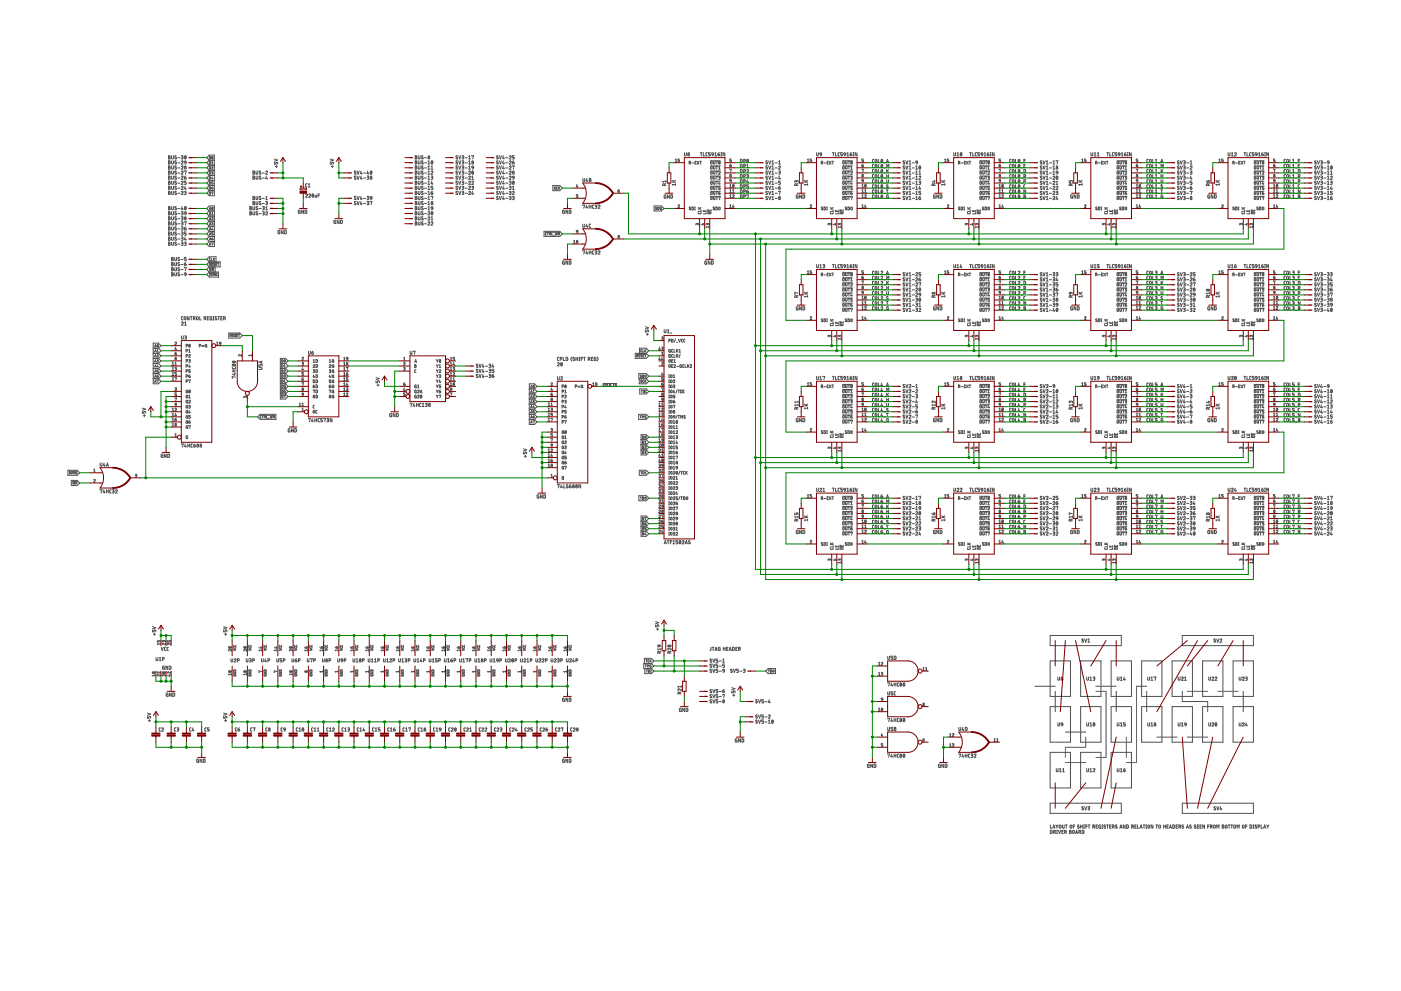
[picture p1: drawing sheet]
<svg xmlns="http://www.w3.org/2000/svg" width="420mm" height="297mm" viewBox="0 0 420 297" stroke-linecap="round" stroke-linejoin="round" font-family="sans-serif">
<g fill="none" stroke="#505050" stroke-width=".3">
<path d="M50.5 57.3l.5 .1-.2 .4 .3 .2-.2 .3h-.4zM50.5 55.8l.5 .1-.2 .4 .3 .2-.2 .3h-.4zM50.5 54.3l.5 .1-.2 .3 .3 .2-.2 .3-.4 .1zM50.5 52.8l.5 .1-.2 .3 .3 .2-.2 .3h-.4zM50.5 51.2l.5 .2-.2 .3 .3 .2-.2 .3h-.4zM50.5 49.7l.5 .1-.2 .4 .3 .2-.2 .3h-.4zM50.5 48.2l.5 .1-.2 .3 .3 .3-.2 .2-.4 .1zM50.5 46.7l.5 .2-.2 .2 .3 .2-.2 .3h-.4zM50.5 48.6h.3M50.5 51.7h.3M50.5 53.2h.3M50.5 47.1h.3"/>
<path d="M50.5 50.2h.3M50.5 54.7h.3M50.5 56.3h.3M50.5 57.8h.3M51.5 57.3v.8l.2 .2 .3-.1v-.9M51.5 55.8v.7l.2 .3 .3-.2v-.8M51.5 54.3v.7l.2 .3 .3-.2v-.8M51.5 52.8v.7l.2 .2 .3-.1v-.8M51.5 51.2v.8l.2 .2 .3-.1v-.9M51.5 49.7v.7l.2 .3 .3-.2v-.8M51.5 48.2v.7l.2 .3 .3-.2v-.8M51.5 46.7v.7l.2 .2 .3-.1v-.8"/>
<path d="M52.9 57.4l-.3-.1-.2 .3 .5 .6h-.5M52.9 55.9l-.3-.1-.2 .2 .5 .7h-.5M52.9 54.4l-.3-.1-.2 .2 .5 .7-.5-.1M52.9 52.9l-.3-.1-.2 .2 .5 .6h-.5M52.9 51.3l-.3-.1-.2 .3 .5 .6h-.5M52.9 49.8l-.3-.1-.2 .3 .5 .6h-.5M52.9 48.3l-.3-.1-.2 .2 .5 .7-.5-.1M52.9 46.8l-.3-.1-.2 .2 .5 .6h-.5M53.3 51.9h.7M53.3 53.4h.7M53.3 47.3h.7M53.3 48.8h.7"/>
<path d="M53.3 50.3h.7M53.3 54.9h.7M53.3 56.4h.7M53.3 57.9h.7M54.4 57.6a.26 .26 0 0 1 .4-.2 .26 .26 0 0 1 0 .4l-.4 .5h.5M54.4 56a.26 .26 0 0 1 .4-.2 .26 .26 0 0 1 0 .5l-.4 .5h.5M54.4 54.5a.26 .26 0 0 1 .4-.2 .26 .26 0 0 1 0 .4l-.4 .6h.5M54.4 53a.26 .26 0 0 1 .4-.2 .26 .26 0 0 1 0 .4l-.4 .5h.5M54.4 51.5a.26 .26 0 0 1 .4-.2 .26 .26 0 0 1 0 .4l-.4 .5h.5M54.4 50a.26 .26 0 0 1 .4-.3 .26 .26 0 0 1 0 .5l-.4 .5h.5M54.4 48.4a.26 .26 0 0 1 .4-.2 .26 .26 0 0 1 0 .4l-.4 .6h.5M54.4 46.7l.5 .1v.2l-.4 .1"/>
<path d="M54.6 47.1l.3 .4-.5 .1M55.3 57.3l.6 .3-.5 .2M55.3 53.2l.6 .2M55.3 53.2l.1 .5 .5-.2M55.3 48.5l.6 .2M55.3 48.5l.5-.2 .1 .4M55.3 51.4l.6-.2-.3 1M55.3 48.5h.1M55.5 46.7a.46 .46 0 0 1 .4 .5 .46 .46 0 0 1-.4 .4zM55.5 55.8l-.2 .8h.6M55.6 57.8l.2 .4-.5 .1M55.7 56.4v.4"/>
<path d="M55.7 52.8l-.4 .4M55.8 46.9l-.4 .5M55.9 54.3h-.6v.4l.6 .2-.2 .3-.4 .1M55.9 48.7l-.5 .5M55.9 53.4v.1M62.8 48l-.8-.8 .8-.7h1.5v12.2h-1.5l-.8-.8 .8-.8M62.8 49.5h1.5M62.8 54.1h1.5M62.8 48h1.5M62.8 48l-.8 .8 .8 .7M62.8 49.5l-.8 .8 .8 .8M62.8 51.1h1.5"/>
<path d="M62.8 51.1l-.8 .7 .8 .8M62.8 52.6h1.5M62.8 52.6l-.8 .7 .8 .8M62.8 54.1l-.8 .8 .8 .7M62.8 55.6h1.5M62.8 55.6l-.8 .8 .8 .7M62.8 57.1h1.5M62.8 46.9l.4 .2-.2 .5h-.2zM62.8 48.4l.4 .2-.2 .5h-.2zM62.8 49.9l.4 .2-.2 .6h-.2zM62.8 51.5l.4 .2-.2 .5h-.2zM62.8 53l.4 .2-.2 .5h-.2z"/>
<path d="M62.8 54.5l.4 .2-.2 .5h-.2zM62.8 56l.3 .1v.6h-.3zM62.8 57.6l.3 .1v.5l-.3 .1zM63.5 50.1l.4-.1-.4 .7h.4M63.5 51.5l.4 .1-.3 .2M63.5 56.3l.4 .2M63.5 56.3l.1 .4 .3-.2M63.5 57.6h.4l-.2 .7M63.5 49.1h.4M63.5 48.6l.2-.2v.7M63.6 46.9l.3 .3-.2 .4-.2-.2zM63.6 53l-.1 .5h.4"/>
<path d="M63.7 51.8l.2 .3-.4 .1M63.8 53.4v.3M63.8 56l-.3 .3M63.8 47.1l-.3 .3M63.9 54.5h-.4v.3l.4 .2-.4 .2M63.9 56.5h.1M75.9 58.9l.4 .1-.1 .8h-.3zM75.9 51.2l.4 .2-.1 .8h-.3zM75.9 52.8l.4 .1-.1 .8h-.3zM75.9 59.3h.2M75.9 51.7h.2M75.9 53.2h.2"/>
<path d="M76.8 58.9l.2 .9 .3-.1v-.8M76.8 51.2l.2 1 .3-.1v-.9M76.8 52.8l.2 .9 .3-.1v-.8M78.2 58.9h-.2l-.3 .2 .5 .6h-.5M78.2 51.3l-.2-.1-.3 .3 .5 .6h-.5M78.2 52.9l-.2-.1-.3 .2 .5 .6h-.5M78.6 59.5h.7M78.6 51.9h.7M78.6 53.4h.7M79.7 51.5a.27 .27 0 0 1 .4-.2 .27 .27 0 0 1 .1 .4l-.5 .5h.5M79.7 59.8h.5M79.7 59.1l.3-.2v.9"/>
<path d="M79.9 52.8l-.2 .7h.5M80.1 53.3v.4M82.3 48.6v.6h.4l.3-.6 .2 .2 .1 .4M82.3 47.7l1 .3-1 .3M82.6 49.9h.6M82.9 49.6v.6M91.7 58.3a.27 .27 0 0 1 .3-.2 .27 .27 0 0 1 .1 .4l-.4 .6h.5M92.1 55.1l-.4 .2v.6l.4 .1M92.5 56h.5M92.5 55.3l.2-.2v.9M92.6 58.3a.27 .27 0 0 1 .4-.2 .27 .27 0 0 1 .1 .4l-.5 .6h.6M93.7 58.2a.4 .4 0 0 1 .4 .4 .4 .4 0 0 1-.5 .4z"/>
<path d="M94 58.3l-.4 .6M94.5 58.4l.2 .7h.3v-.7M95.4 58.5h.4M95.8 58.1h-.4v1M99.1 48.6v.6h.4l.2-.6 .3 .2v.4M99.1 47.7l.9 .3-.9 .3M99.3 49.9h.7M99.7 49.6v.6M106.7 52.9l-.2-.1-.2 .2 .4 .6h-.5M106.7 58.9h-.2l-.2 .2 .4 .6h-.5M106.7 51.3l-.2-.1-.2 .3 .4 .6h-.5M107.1 52.8l.3 .9 .3-.9"/>
<path d="M107.1 58.9l.3 .9 .3-.9M107.1 51.2l.3 1 .3-1M108.3 52.8l-.2 .7h.5M108.3 58.9l-.2 .7h.5M108.3 51.2l-.2 .8h.5M108.5 51.8v.4M108.5 53.3v.4M108.5 59.4v.4M109 59.5h.7M109 51.9h.7M109 53.4h.7M110.1 52.8l.5 .1v.2l-.4 .1"/>
<path d="M110.1 58.9l.5 .1v.2l-.4 .1M110.3 51.2l-.2 .8h.5M110.3 53.2l.3 .2v.3h-.5M110.3 59.3l.3 .2v.3h-.5M110.4 51.8v.4M111.1 58.9h.3l.1 .5-.5-.1zM111.2 51.3a.46 .46 0 0 1 .3 .4 .46 .46 0 0 1-.3 .5zM111.5 51.5l-.4 .5M111.5 59.4l-.4 .4M124.5 46.7l.5 .2-.2 .2 .3 .2-.2 .3h-.4zM124.5 48.2l.5 .1-.2 .3 .3 .3-.2 .2-.4 .1zM124.5 49.7l.5 .1-.2 .4 .3 .2-.2 .3h-.4z"/>
<path d="M124.5 51.2l.5 .2-.2 .3 .3 .2-.2 .3h-.4zM124.5 52.8l.5 .1-.2 .3 .3 .2-.2 .3h-.4zM124.5 54.3l.5 .1-.2 .3 .3 .2-.2 .3-.4 .1zM124.5 55.8l.5 .1-.2 .4 .3 .2-.2 .3h-.4zM124.5 57.3l.5 .1-.2 .4 .3 .2-.2 .3h-.4zM124.5 58.9l.5 .1-.2 .3 .3 .2-.2 .3h-.4zM124.5 48.6h.3M124.5 59.3h.3M124.5 51.7h.3M124.5 53.2h.3M124.5 47.1h.3M124.5 50.2h.3"/>
<path d="M124.5 54.7h.3M124.5 56.3h.3M124.5 57.8h.3M125.4 46.7v.7l.2 .2 .4-.1v-.8M125.4 48.2v.7l.2 .3 .4-.2v-.8M125.4 49.7v.7l.2 .3 .4-.2v-.8M125.4 51.2v.8l.2 .2 .4-.1v-.9M125.4 52.8v.7l.2 .2 .4-.1v-.8M125.4 54.3v.7l.2 .3 .4-.2v-.8M125.4 55.8v.7l.2 .3 .4-.2v-.8M125.4 57.3v.8l.2 .2 .4-.1v-.9M125.4 58.9v.7l.2 .2 .4-.1v-.8"/>
<path d="M126.9 46.8l-.3-.1-.2 .2 .5 .6h-.5M126.9 48.3l-.3-.1-.2 .2 .5 .7-.5-.1M126.9 49.8l-.3-.1-.2 .3 .5 .6h-.5M126.9 51.3l-.3-.1-.2 .3 .5 .6h-.5M126.9 52.9l-.3-.1-.2 .2 .5 .6h-.5M126.9 54.4l-.3-.1-.2 .2 .5 .7-.5-.1M126.9 55.9l-.3-.1-.2 .2 .5 .7h-.5M126.9 57.4l-.3-.1-.2 .3 .5 .6h-.5M126.9 58.9h-.3l-.2 .2 .5 .6h-.5M127.3 59.5h.6M127.3 51.9h.6M127.3 53.4h.6"/>
<path d="M127.3 47.3h.6M127.3 48.8h.6M127.3 50.3h.6M127.3 54.9h.6M127.3 56.4h.6M127.3 57.9h.6M128.4 49.2h.5M128.4 59.8h.5M128.4 52.2h.5M128.4 53.7h.5M128.4 48.4l.2-.2v1M128.4 50l.2-.3v1"/>
<path d="M128.4 51.5l.2-.3v1M128.4 53l.2-.2v.9M128.4 54.5l.2-.2v1M128.4 56l.2-.2v1M128.4 57.6l.2-.3v1M128.4 59.1l.2-.2v.9M128.4 50.7h.5M128.4 55.3h.5M128.4 56.8h.5M128.4 58.3h.5M129.3 51.5a.27 .27 0 0 1 .4-.2 .27 .27 0 0 1 .1 .4l-.5 .5h.5M129.3 52.8l.5 .1v.2l-.4 .1"/>
<path d="M129.3 57.8l.5 .2M129.3 57.8l.1 .5h.3l.1-.2M129.3 59l.5-.1-.2 .9M129.3 50.7h.5M129.3 50l.3-.3v1M129.4 48.2a.46 .46 0 0 1 .4 .5 .46 .46 0 0 1-.4 .4zM129.5 54.3l-.2 .8h.5M129.6 53.2l.2 .5h-.5M129.7 54.8v.5M129.7 57.3l-.4 .5M129.8 48.4l-.5 .6M129.8 55.8h-.5v.5l.5 .2-.1 .3h-.4"/>
<path d="M129.8 58v.1M137.2 46.8l-.3-.1-.2 .2 .5 .6h-.5M137.2 48.3l-.3-.1-.2 .2 .5 .7-.5-.1M137.2 49.8l-.3-.1-.2 .3 .5 .6h-.5M137.2 51.3l-.3-.1-.2 .3 .5 .6h-.5M137.2 52.9l-.3-.1-.2 .2 .5 .6h-.5M137.2 54.4l-.3-.1-.2 .2 .5 .7-.5-.1M137.2 55.9l-.3-.1-.2 .2 .5 .7h-.5M137.2 57.4l-.3-.1-.2 .3 .5 .6h-.5M137.6 46.7l.3 .9 .3-.9M137.6 48.2l.3 1 .3-1M137.6 49.7l.3 1 .3-1"/>
<path d="M137.6 51.2l.3 1 .3-1M137.6 52.8l.3 .9 .3-.9M137.6 54.3l.3 1 .3-1M137.6 55.8l.3 1 .3-1M137.6 57.3l.3 1 .3-1M138.6 46.7l.5 .1v.2l-.4 .1M138.6 48.2l.5 .1v.2l-.4 .1M138.6 49.7l.5 .1v.3l-.4 .1M138.6 51.2l.5 .2v.2l-.4 .1M138.6 52.8l.5 .1v.2l-.4 .1M138.6 54.3l.5 .1v.2l-.4 .1M138.6 55.8l.5 .1v.3l-.4 .1"/>
<path d="M138.6 57.3l.5 .1v.3l-.4 .1M138.8 47.1l.3 .4-.5 .1M138.8 48.6l.3 .4-.5 .2M138.8 50.2l.3 .3-.5 .2M138.8 51.7l.3 .3-.5 .2M138.8 53.2l.3 .3-.5 .2M138.8 54.7l.3 .4-.5 .2M138.8 56.3l.3 .3-.5 .2M138.8 57.8l.3 .3-.5 .2M139.5 51.9h.6M139.5 53.4h.6M139.5 47.3h.6"/>
<path d="M139.5 48.8h.6M139.5 50.3h.6M139.5 54.9h.6M139.5 56.4h.6M139.5 57.9h.6M140.5 51.5a.27 .27 0 0 1 .4-.2 .27 .27 0 0 1 .1 .4l-.5 .5h.6M140.5 53a.27 .27 0 0 1 .4-.2 .27 .27 0 0 1 .1 .4l-.5 .5h.6M140.5 54.5a.27 .27 0 0 1 .4-.2 .27 .27 0 0 1 .1 .4l-.5 .6h.6M140.5 56a.27 .27 0 0 1 .4-.2 .27 .27 0 0 1 .1 .5l-.5 .5h.6M140.5 57.6a.27 .27 0 0 1 .4-.2 .27 .27 0 0 1 .1 .4l-.5 .5h.6M140.5 49.2h.6M140.5 47.6h.6"/>
<path d="M140.5 50.7h.6M140.5 46.9l.3-.2v.9M140.5 48.4l.3-.2v1M140.5 50l.3-.3v1M141.5 54.5l.5-.1v.3l-.5 .6h.5M141.5 55.8l.5 .1v.3l-.4 .1M141.5 46.8l.5-.1-.2 .9M141.5 53.7h.5M141.5 53l.3-.2v.9M141.6 49.8h.3l.1 .5-.5-.1zM141.6 51.3a.46 .46 0 0 1 .4 .4 .46 .46 0 0 1-.4 .5l-.1-.5zM141.7 57.3l-.2 .8h.5"/>
<path d="M141.8 56.3l.2 .2v.2l-.5 .1M141.9 57.9v.4M142 51.5l-.5 .5M142 50.3l-.4 .4M149.4 46.8l-.3-.1-.2 .2 .5 .6h-.5M149.4 48.3l-.3-.1-.2 .2 .5 .7-.5-.1M149.4 49.8l-.3-.1-.2 .3 .5 .6h-.5M149.4 51.3l-.3-.1-.2 .3 .5 .6h-.5M149.4 52.9l-.3-.1-.2 .2 .5 .6h-.5M149.4 54.4l-.3-.1-.2 .2 .5 .7-.5-.1M149.4 55.9l-.3-.1-.2 .2 .5 .7h-.5M149.4 57.4l-.3-.1-.2 .3 .5 .6h-.5"/>
<path d="M149.4 58.9h-.3l-.2 .2 .5 .6h-.5M149.8 46.7l.3 .9 .3-.9M149.8 48.2l.3 1 .3-1M149.8 49.7l.3 1 .3-1M149.8 51.2l.3 1 .3-1M149.8 52.8l.3 .9 .3-.9M149.8 54.3l.3 1 .3-1M149.8 55.8l.3 1 .3-1M149.8 57.3l.3 1 .3-1M149.8 58.9l.3 .9 .3-.9M151 57.3l-.3 .8h.6M151 52.8l-.3 .7h.6"/>
<path d="M151 54.3l-.3 .8h.6M151 55.8l-.3 .8h.6M151 58.9l-.3 .7h.6M151 46.7l-.3 .7h.6M151 48.2l-.3 .8h.6M151 49.7l-.3 .8h.6M151 51.2l-.3 .8h.6M151.1 47.2v.4M151.1 48.7v.5M151.1 50.3v.4M151.1 51.8v.4M151.1 53.3v.4"/>
<path d="M151.1 54.8v.5M151.1 56.4v.4M151.1 57.9v.4M151.1 59.4v.4M151.7 59.5h.6M151.7 51.9h.6M151.7 53.4h.6M151.7 47.3h.6M151.7 48.8h.6M151.7 50.3h.6M151.7 54.9h.6M151.7 56.4h.6"/>
<path d="M151.7 57.9h.6M152.7 46.9a.27 .27 0 0 1 .4-.2 .27 .27 0 0 1 .1 .4l-.5 .5h.6M152.7 48.4a.27 .27 0 0 1 .4-.2 .27 .27 0 0 1 .1 .4l-.5 .6h.6M152.7 50a.27 .27 0 0 1 .4-.3 .27 .27 0 0 1 .1 .5l-.5 .5h.6M152.7 51.5a.27 .27 0 0 1 .4-.2 .27 .27 0 0 1 .1 .4l-.5 .5h.6M152.7 53a.27 .27 0 0 1 .4-.2 .27 .27 0 0 1 .1 .4l-.5 .5h.6M152.7 54.3l.5 .1-.1 .3M152.7 55.8l.5 .1-.1 .4M152.7 57.3l.5 .1-.1 .4M152.7 58.9l.5 .1-.1 .3M152.8 59.3h.3M152.8 54.7h.3"/>
<path d="M152.8 56.3h.3M152.8 57.8h.3M153 54.7l.2 .5-.5 .1M153 56.3l.2 .4-.5 .1M153 57.8l.2 .4-.5 .1M153 59.3l.2 .5h-.5M153.7 48.6l.5 .3M153.7 48.6l.1 .5 .4-.2M153.7 57.6a.27 .27 0 0 1 .4-.2 .27 .27 0 0 1 0 .4l-.4 .5h.5M153.7 58.9l.5 .1v.2l-.4 .1M153.7 49.8l.5-.1-.3 1M153.7 56.8h.5"/>
<path d="M153.7 56l.2-.2v1M153.8 52.8h.3l.1 .5h-.4zM153.8 54.3a.46 .46 0 0 1 .4 .5 .46 .46 0 0 1-.4 .4l-.1-.4zM153.9 59.3l.3 .2v.3h-.5M154.1 48.2l-.4 .4M154.2 54.5l-.5 .6M154.2 46.7h-.5v.4l.5 .2-.1 .3h-.4M154.2 53.3l-.4 .4M154.2 48.9h.1M165.8 55.6h2.1l.8 .8-.8 .7h-2.1zM166.6 56.1l-.4 .1 .4 .5-.4-.1M167.2 56l-.3 .2v.5h.3"/>
<path d="M167.5 56v.7M167.6 56.3l.3 .4M167.9 56l-.4 .5M173 55.3l-.2 .6h.5M173.2 55.8v.3M173.3 58.3h-.5v.4l.5 .2-.1 .3h-.4M174.8 53.5v.7l.2 .2 .3-.1v-.8M176 53.5l-.2 .7h.5M176.1 54v.4M176.7 53.5l.5 .1-.2 .3 .3 .2-.2 .3h-.4zM176.7 53.9h.3M185.3 57.2h.3a.24 .24 0 0 1 .2 .3 .24 .24 0 0 1-.2 .2 .24 .24 0 0 1-.3-.3z"/>
<path d="M185.7 56.8l-.4 .4M199.3 55.6v-.4l-.5-.1-.1 .5h1M199.7 54.1v.6M199.7 55l-.4 .2M199.7 54.4h-1l.3 .3M199.7 58.4l-.5 .1 .1 .9h.4v-.6h-.1M200.7 58.4v1l-.5-1v1M201.2 58.4l.5 .2-.2 .8h-.3zM201.6 54.6h1M201.6 54.1l.6 .5M202.5 47.9l.2-.2v.8M202.5 48.5h.5"/>
<path d="M202.6 55.3h-1l.2 .3M202.6 55v.6M202.6 54.1l-.6 .3M203.8 47.7h-.5v.3l.5 .2-.1 .3h-.4M205.3 45.8v.8l.2 .1 .3-.1v-.8M206.7 48.8h.2M206.9 48.8l.2-.3-.4-.2v.9M206.9 48.8l.2 .4M207.5 48.9h.5M208.4 48.7h.3M208.8 48.3h-.4v.9h.4M209.1 48.3l.5 .9"/>
<path d="M209.6 48.3l-.5 .9M209.9 48.3h.5M210 45.8h.6M210.1 48.3v.9M210.3 45.8v.9M210.9 45.8v.9h.5M212.1 45.8l-.4 .2v.6l.4 .1M213 45.8h-.5v.4l.5 .2-.1 .3h-.4M213.1 58.9h2.9M213.1 51.2h2.9M213.1 52.8h2.9M213.1 48.2h2.9"/>
<path d="M213.1 49.7h2.9M213.1 54.3h2.9M213.1 55.8h2.9M213.1 57.3h2.9M213.1 48.5h.5l-.1 .6h-.4zM213.1 50h.5l-.1 .7-.4-.1zM213.1 51.5h.5l-.1 .7-.4-.1zM213.1 53h.5l-.1 .7-.4-.1zM213.1 54.6h.5l-.1 .6h-.4zM213.1 56.1h.5l-.1 .7-.4-.1zM213.1 57.6h.5l-.1 .7-.4-.1zM213.1 59.1h.5l-.1 .7-.4-.1z"/>
<path d="M213.4 45.9l.5-.1 .1 .5h-.5zM214 48.3v.7l.2 .2 .2-.1v-.8M214 49.9v.6l.2 .2 .2-.1v-.7M214 51.4v.6l.2 .2 .2-.1v-.7M214 52.9v.6l.2 .3 .2-.2v-.7M214 54.4v.7l.2 .2 .2-.1v-.8M214 56v.6l.2 .2 .2-.1v-.7M214 57.5v.6l.2 .2 .2-.1v-.7M214 59v.6l.2 .3 .2-.2v-.7M214 46.3l-.5 .4M214.4 46.7h.5M214.4 46l.2-.2v.9"/>
<path d="M214.8 56h.4M214.8 54.4h.4M214.8 48.3h.4M214.8 49.9h.4M214.8 51.4h.4M214.8 52.9h.4M214.8 57.5h.4M214.8 59h.4M215 48.3v.9M215 49.9v.8M215 51.4v.8M215 52.9v.9"/>
<path d="M215 54.4v.9M215 56v.8M215 57.5v.8M215 59v.9M215.3 46.2h.3a.27 .27 0 0 1 .2 .3 .27 .27 0 0 1-.2 .2 .27 .27 0 0 1-.3-.2zM215.5 51.6a.23 .23 0 0 1 .3-.2 .23 .23 0 0 1 .1 .4l-.4 .4h.5M215.5 52.9l.5 .1-.2 .3M215.5 57.9h.3a.23 .23 0 0 1 .2 .2 .23 .23 0 0 1-.3 .2 .23 .23 0 0 1-.2-.2zM215.5 50.7h.5M215.5 59.1l.5-.1-.2 .9M215.5 50.1l.3-.2v.8M215.6 53.3h.2"/>
<path d="M215.7 54.4l-.2 .7h.5M215.7 45.8l-.4 .4M215.8 53.3l.1 .3-.4 .2M215.8 54.9v.4M215.9 57.5l-.4 .4M215.9 48.5h-.3v.6M215.9 48.5v.6h-.3M215.9 48.5l-.3 .5M216 56h-.5v.3l.5 .2-.1 .3h-.4M216.2 45.8h.2M216.2 46.7h.2M216.3 45.8v.9"/>
<path d="M217.4 45.8v.9l-.6-.9v.9M218.9 49.6l.4 .2M218.9 49.6l.1 .4 .3-.2M218.9 59.2h.4M218.9 55.5l.2-.2v.8M218.9 57l.2-.2v.9M218.9 58.5l.2-.2v.9M218.9 50.8l.4-.1-.2 .9M218.9 56.1h.4M218.9 57.7h.4M218.9 53.9l.3-.1 .1 .4h-.4zM219.2 49.2l-.3 .4"/>
<path d="M219.3 47.7h-.4v.3l.4 .2-.1 .3h-.3M219.3 54.2l-.4 .4M219.3 49.8h.1M219.7 58.5l.4-.1-.4 .8h.5M219.7 57l.2-.2v.9M219.7 57.7h.5M219.8 55.3a.35 .35 0 0 1 .4 .4 .35 .35 0 0 1-.4 .3zM220.1 55.5l-.4 .4M222 47.8l.6 .1-.2 .8h-.4zM222 49.3l.6 .1-.2 .8h-.4zM222 50.8l.6 .2-.2 .8h-.4zM222 52.3l.6 .2-.2 .8h-.4z"/>
<path d="M222 53.8l.6 .2-.2 .8h-.4zM222 55.4l.6 .1-.2 .8h-.4zM222 56.9l.6 .2-.2 .7-.4 .1zM222 58.4l.6 .2-.2 .8h-.4zM223.1 48.3l.4-.1v-.3l-.4-.1v.9M223.1 49.8l.4-.1v-.3l-.4-.1v.9M223.1 51.3l.4-.1v-.3l-.4-.1v1M223.1 52.9l.4-.1v-.4l-.4-.1v1M223.1 54.4l.4-.1v-.3l-.4-.2v1M223.1 55.9l.4-.1v-.3l-.4-.1v.9M223.1 57.4l.4-.1v-.3l-.4-.1v1M223.1 58.9l.4-.1v-.3l-.4-.1v1"/>
<path d="M223.9 51a.27 .27 0 0 1 .4-.2 .27 .27 0 0 1 .1 .4l-.5 .6h.6M223.9 52.3l.6 .1-.2 .3M223.9 57.3h.4a.27 .27 0 0 1 .2 .3 .27 .27 0 0 1-.3 .3 .27 .27 0 0 1-.3-.3zM223.9 58.5l.6-.1-.3 1M223.9 50.2h.6M223.9 49.5l.3-.2v.9M224 52.7h.3M224.1 47.8a.45 .45 0 0 1 .4 .4 .45 .45 0 0 1-.4 .5zM224.2 53.8l-.3 .8h.6M224.2 52.7l.2 .5-.5 .1M224.3 54.4v.4M224.4 56.9l-.5 .4"/>
<path d="M224.4 48l-.4 .5M224.5 55.4h-.6v.4l.6 .2-.1 .3h-.5M230.1 48.3l-.2-.1-.2 .2 .5 .7-.5-.1M230.1 49.8l-.2-.1-.2 .3 .5 .6h-.5M230.1 51.3l-.2-.1-.2 .3 .5 .6h-.5M230.1 52.9l-.2-.1-.2 .2 .5 .6h-.5M230.1 54.4l-.2-.1-.2 .2 .5 .7-.5-.1M230.1 55.9l-.2-.1-.2 .2 .5 .7h-.5M230.1 57.4l-.2-.1-.2 .3 .5 .6h-.5M230.1 58.9h-.2l-.2 .2 .5 .6h-.5M230.5 48.2l.3 1 .4-1M230.5 49.7l.3 1 .4-1"/>
<path d="M230.5 51.2l.3 1 .4-1M230.5 52.8l.3 .9 .4-.9M230.5 54.3l.3 1 .4-1M230.5 55.8l.3 1 .4-1M230.5 57.3l.3 1 .4-1M230.5 58.9l.3 .9 .4-.9M231.5 49.2h.6M231.5 59.8h.6M231.5 52.2h.6M231.5 53.7h.6M231.5 50.7h.6M231.5 55.3h.6"/>
<path d="M231.5 56.8h.6M231.5 58.3h.6M231.5 48.4l.3-.2v1M231.5 50l.3-.3v1M231.5 51.5l.3-.3v1M231.5 53l.3-.2v.9M231.5 54.5l.3-.2v1M231.5 56l.3-.2v1M231.5 57.6l.3-.3v1M231.5 59.1l.3-.2v.9M232.5 59.5h.6M232.5 51.9h.6"/>
<path d="M232.5 53.4h.6M232.5 48.8h.6M232.5 50.3h.6M232.5 54.9h.6M232.5 56.4h.6M232.5 57.9h.6M233.5 50a.26 .26 0 0 1 .4-.3 .26 .26 0 0 1 .1 .5l-.5 .5h.5M233.5 51.2l.5 .2v.2l-.4 .1M233.5 56.3h.3a.27 .27 0 0 1 .2 .3 .27 .27 0 0 1-.2 .2 .27 .27 0 0 1-.3-.3zM233.5 49.2h.5M233.5 57.4l.5-.1-.2 1M233.5 48.4l.3-.2v1"/>
<path d="M233.7 52.8l-.2 .7h.5M233.8 51.7l.2 .3-.5 .2M233.9 53.3v.4M233.9 55.8l-.4 .5M234 54.3h-.5v.4l.5 .2-.1 .3-.4 .1M238.8 54.4l.3-.3 .2 .6M238.8 54.5l-.2-.4-.2 .6M238.9 55.6l-.1-.5-.4 .1v.4h.9M239.3 55l-.4 .2M239.4 58.4l-.6 .1 .1 .9h.5v-.6h-.2M240.3 58.4v1l-.5-1v1M240.8 58.4l.5 .2-.1 .8h-.4z"/>
<path d="M241.2 54.6h1M241.2 54.1l.6 .5M242.1 48.5h.5M242.1 47.9l.3-.2v.8M242.2 55.3h-1l.2 .3M242.2 55v.6M242.2 54.1l-.6 .3M243.4 47.7h-.4v.3l.4 .2-.1 .3h-.3M244.9 45.8v.8l.2 .1 .3-.1v-.8M246 45.8l.4 .1v.4l-.5-.1zM246.3 48.8h.3l.1-.3-.4-.2v.9M246.4 46.3l-.4 .4"/>
<path d="M246.6 48.8l.2 .4M247.1 48.9h.6M248.1 48.7h.2M248.4 48.3h-.3v.9h.3M248.7 48.3l.6 .9M249.3 48.3l-.6 .9M249.5 48.3h.5M249.6 45.8h.6M249.7 48.3v.9M249.9 45.8v.9M250.5 45.8v.9h.5M251.8 45.8l-.5 .2 .1 .6 .4 .1"/>
<path d="M252.6 45.8h-.5v.4l.5 .2-.1 .3h-.4M252.7 58.9h2.9M252.7 51.2h2.9M252.7 52.8h2.9M252.7 48.2h2.9M252.7 49.7h2.9M252.7 54.3h2.9M252.7 55.8h2.9M252.7 57.3h2.9M252.8 50l.2-.1 .2 .2-.2 .6-.2-.1zM252.8 51.5l.2-.1 .2 .2-.2 .6-.2-.1zM252.8 53l.2-.1 .2 .2-.2 .7-.2-.2z"/>
<path d="M252.8 57.6l.2-.1 .2 .2-.2 .6-.2-.1zM252.8 59.1l.2-.1 .2 .2-.2 .7-.2-.2zM252.8 48.4l.4 .2-.2 .6-.3-.2zM252.8 54.5l.4 .2-.2 .6-.3-.2zM252.8 56l.4 .2-.2 .6-.3-.2zM253.2 45.8h.3l.1 .5-.5-.1zM253.6 48.3v.8l.2 .1 .2-.2v-.7M253.6 49.9v.7l.2 .1 .2-.2v-.6M253.6 51.4v.7l.2 .1 .2-.2v-.6M253.6 52.9v.7l.2 .2 .2-.3v-.6M253.6 54.4v.8l.2 .1 .2-.2v-.7M253.6 56v.7l.2 .1 .2-.2v-.6"/>
<path d="M253.6 57.5v.7l.2 .1 .2-.2v-.6M253.6 59v.7l.2 .2 .2-.3v-.6M253.6 46.3l-.4 .4M254 46.7h.5M254 46l.3-.2v.9M254.4 56h.4M254.4 54.4h.4M254.4 48.3h.4M254.4 49.9h.4M254.4 51.4h.4M254.4 52.9h.4M254.4 57.5h.4"/>
<path d="M254.4 59h.4M254.6 48.3v.9M254.6 49.9v.8M254.6 51.4v.8M254.6 52.9v.9M254.6 54.4v.9M254.6 56v.8M254.6 57.5v.8M254.6 59v.9M254.9 46.2h.3a.27 .27 0 0 1 .3 .3 .27 .27 0 0 1-.3 .2 .27 .27 0 0 1-.3-.2zM255.1 51.6a.22 .22 0 0 1 .4-.2 .22 .22 0 0 1 0 .4l-.4 .4h.5M255.1 52.9l.5 .2-.4 .2"/>
<path d="M255.1 57.9h.3a.23 .23 0 0 1 .2 .2 .23 .23 0 0 1-.2 .2 .23 .23 0 0 1-.3-.2zM255.1 50.7h.5M255.1 59.1l.5-.1-.2 .9M255.1 50.1l.3-.2v.8M255.3 54.4l-.2 .7h.5M255.4 45.8l-.5 .4M255.4 53.3l.2 .3-.5 .2M255.5 54.9v.4M255.5 57.5l-.4 .4M255.5 48.5a.34 .34 0 0 0-.4 .1 .34 .34 0 0 0 .1 .5M255.5 48.5a.34 .34 0 0 1 .2 .4 .34 .34 0 0 1-.5 .2M255.5 48.5l-.3 .5"/>
<path d="M255.6 56h-.5v.3l.5 .2-.1 .3h-.4M255.8 45.8h.3M255.8 46.7h.3M255.9 45.8v.9M257 45.8v.9l-.5-.9v.9M258.5 49.6l.5 .2M258.5 49.6l.1 .4 .4-.2M258.5 59.2h.5M258.5 50.8l.5-.1-.3 .9M258.5 56.1h.5M258.5 57.7h.5M258.5 55.5l.2-.2v.8"/>
<path d="M258.5 57l.2-.2v.9M258.5 58.5l.2-.2v.9M258.6 53.8l.3 .1 .1 .3-.5-.1zM258.8 49.2l-.3 .4M259 47.7h-.5v.3l.5 .2-.2 .3h-.3M259 54.2l-.4 .4M259 49.8h.1M259.3 58.5l.4-.1-.4 .8h.5M259.3 57.7h.5M259.3 57l.2-.2v.9M259.4 55.3a.35 .35 0 0 1 .4 .4 .35 .35 0 0 1-.4 .3zM259.7 55.5l-.3 .4"/>
<path d="M262.1 47.8l-.4 .2v.6l.4 .1M262.1 49.3l-.4 .2v.6l.4 .1M262.1 50.8l-.4 .2v.7l.4 .1M262.1 52.3l-.4 .2v.7l.4 .1M262.1 53.8l-.4 .3v.6l.4 .1M262.1 55.4l-.4 .2v.6l.4 .1M262.1 56.9l-.4 .2v.7l.4 .1M262.1 58.4l-.4 .2v.7l.4 .1M262.5 47.9h.5v.7l-.2 .1-.3-.1zM262.5 49.4h.5v.7l-.2 .1-.3-.1zM262.5 50.9h.5v.7l-.2 .2-.3-.2zM262.5 52.5h.5l-.1 .7-.4-.1z"/>
<path d="M262.5 54h.5l-.1 .8-.4-.1zM262.5 55.5h.5l-.1 .8-.4-.1zM262.6 56.9l.4 .1v.7l-.2 .1-.3-.1zM262.6 58.5l.4 .1v.6l-.2 .2-.3-.2zM263.4 58.4v1h.4M263.4 55.4v.9h.4M263.4 47.8v.9h.4M263.4 50.8v1h.4M263.4 52.3v1h.4M263.4 56.9v1h.4M263.4 53.8v1h.4M263.4 49.3v.9h.4"/>
<path d="M264.4 47.8a.45 .45 0 0 1 .3 .4 .45 .45 0 0 1-.3 .5zM264.4 49.3a.45 .45 0 0 1 .3 .5 .45 .45 0 0 1-.3 .4zM264.4 50.8a.45 .45 0 0 1 .3 .5 .45 .45 0 0 1-.3 .4zM264.4 52.4a.45 .45 0 0 1 .3 .4 .45 .45 0 0 1-.3 .5zM264.4 53.9a.46 .46 0 0 1 .3 .4 .46 .46 0 0 1-.3 .5zM264.4 55.4a.46 .46 0 0 1 .3 .4 .46 .46 0 0 1-.3 .5zM264.4 56.9a.46 .46 0 0 1 .3 .5 .46 .46 0 0 1-.3 .4zM264.4 58.4a.46 .46 0 0 1 .3 .5 .46 .46 0 0 1-.3 .5zM264.7 48l-.5 .5M264.7 49.5l-.5 .5M264.7 51l-.5 .6M264.7 52.5l-.5 .6"/>
<path d="M264.7 54.1l-.5 .5M264.7 55.6l-.5 .5M264.7 57.1l-.5 .6M264.7 58.6l-.5 .6M265.1 51.9h.4M265.1 53.4h.4M265.1 48.8h.4M265.1 58h.4M265.1 50.4h.4M265.1 54.9h.4M265.1 56.5h.4M265.1 59.5h.4"/>
<path d="M265.8 56.9h.6M265.8 48.7l.3-.9 .4 .9M265.9 53.8v.9l.2 .1 .3-.1v-.9M265.9 52.7h.5M265.9 48.5h.5M265.9 50.2v-.9l.4 .5 .3-.5v.9M265.9 50.8v1M265.9 52.3v1M266.1 56.9v1M266.1 51.2l.4 .6M266.3 55.5l-.3-.1-.1 .2 .5 .6h-.5M266.4 58.4l-.5 .1 .1 .9h.4l-.1-.6"/>
<path d="M266.4 52.3v1M266.5 50.8l-.6 .6M271.3 48.3l-.3-.1-.2 .2 .5 .7-.5-.1M271.3 49.8l-.3-.1-.2 .3 .5 .6h-.5M271.3 51.3l-.3-.1-.2 .3 .5 .6h-.5M271.3 52.9l-.3-.1-.2 .2 .5 .6h-.5M271.3 54.4l-.3-.1-.2 .2 .5 .7-.5-.1M271.3 55.9l-.3-.1-.2 .2 .5 .7h-.5M271.3 57.4l-.3-.1-.2 .3 .5 .6h-.5M271.3 58.9h-.3l-.2 .2 .5 .6h-.5M271.7 48.2l.3 1 .3-1M271.7 49.7l.3 1 .3-1"/>
<path d="M271.7 51.2l.3 1 .3-1M271.7 52.8l.3 .9 .3-.9M271.7 54.3l.3 1 .3-1M271.7 55.8l.3 1 .3-1M271.7 57.3l.3 1 .3-1M271.7 58.9l.3 .9 .3-.9M272.6 49.2h.6M272.6 59.8h.6M272.6 52.2h.6M272.6 53.7h.6M272.6 50.7h.6M272.6 55.3h.6"/>
<path d="M272.6 56.8h.6M272.6 58.3h.6M272.6 48.4l.3-.2v1M272.6 50l.3-.3v1M272.6 51.5l.3-.3v1M272.6 53l.3-.2v.9M272.6 54.5l.3-.2v1M272.6 56l.3-.2v1M272.6 57.6l.3-.3v1M272.6 59.1l.3-.2v.9M273.6 59.5h.6M273.6 51.9h.6"/>
<path d="M273.6 53.4h.6M273.6 48.8h.6M273.6 50.3h.6M273.6 54.9h.6M273.6 56.4h.6M273.6 57.9h.6M274.6 48.5l.6 .2M274.6 48.5l.5-.2 .1 .4M274.6 59.8h.6M274.6 52.2h.6M274.6 53.7h.6M274.6 50.7h.6"/>
<path d="M274.6 55.3h.6M274.6 56.8h.6M274.6 58.3h.6M274.6 48.5h.1M274.6 50l.3-.3v1M274.6 51.5l.3-.3v1M274.6 53l.3-.2v.9M274.6 54.5l.3-.2v1M274.6 56l.3-.2v1M274.6 57.6l.3-.3v1M274.6 59.1l.3-.2v.9M275.2 48.7l-.4 .5"/>
<path d="M275.6 53a.26 .26 0 0 1 .4-.2 .26 .26 0 0 1 0 .4l-.4 .5h.5M275.6 54.3l.5 .1v.2l-.4 .1M275.6 59.3h.3a.27 .27 0 0 1 .2 .3 .27 .27 0 0 1-.3 .2 .27 .27 0 0 1-.2-.2zM275.6 52.2h.5M275.6 51.5l.3-.3v1M275.7 49.8a.46 .46 0 0 1 .4 .4 .46 .46 0 0 1-.4 .5zM275.8 55.8l-.2 .8h.5M275.9 54.7l.2 .5-.5 .1M276 56.4v.4M276 58.9l-.4 .4M276.1 50l-.5 .5M276.1 57.3h-.5v.5l.5 .2-.1 .3h-.4"/>
<path d="M280 55.6v-.5l-.5 .1v.4h1M280 54.3h.5M280.3 54.1v.6l-.8-.3M280.5 58.4l-.5 .1 .1 .9h.4l-.2-.6M280.5 55l-.5 .2M281.5 58.4v1l-.6-1v1M281.9 58.4l.6 .2-.2 .8h-.4zM282.4 54.6h1M282.4 54.1l.6 .5M283.3 47.9l.2-.2v.8M283.3 48.5h.4M283.4 55.3h-1l.2 .3"/>
<path d="M283.4 55v.6M283.4 54.1l-.6 .3M284.5 47.7h-.4v.3l.4 .2v.3h-.4M286 45.8l.1 .8 .2 .1 .3-.1v-.8M287 46.7h.5M287 46l.3-.2v.9M287.4 48.8l.5-.1-.1-.3-.4-.1v.9M287.7 48.8l.2 .4M288.1 45.8a.46 .46 0 0 1 .4 .5 .46 .46 0 0 1-.4 .4zM288.2 48.9h.6M288.4 46l-.4 .5M289.2 48.7h.3"/>
<path d="M289.6 48.3h-.4v.9h.4M289.8 48.3l.6 .9M290.4 48.3l-.6 .9M290.7 48.3h.4M290.8 45.8h.5M290.9 48.3v.9M291.1 45.8v.9M291.7 45.8v.9h.4M292.9 45.8l-.4 .2v.6l.4 .1M293.8 45.8h-.6v.4l.6 .2-.1 .3h-.5M293.8 58.9h3M293.8 51.2h3"/>
<path d="M293.8 52.8h3M293.8 48.2h3M293.8 49.7h3M293.8 54.3h3M293.8 55.8h3M293.8 57.3h3M293.9 48.5l.2-.2 .2 .3-.2 .6-.2-.1zM293.9 50l.2-.1 .2 .2-.2 .6-.2-.1zM293.9 51.5l.2-.1 .2 .2-.2 .6-.2-.1zM293.9 53l.2-.1 .2 .2-.2 .7-.2-.2zM293.9 54.6l.2-.2 .2 .3-.2 .6-.2-.1zM293.9 56.1l.2-.1 .2 .2-.2 .6-.2-.1z"/>
<path d="M293.9 57.6l.2-.1 .2 .2-.2 .6-.2-.1zM293.9 59.1l.2-.1 .2 .2-.2 .7-.2-.2zM294.2 45.9l.4-.1 .1 .5-.5-.1zM294.7 46.3l-.4 .4M294.7 48.3v.8l.3 .1 .2-.2v-.7M294.7 49.9v.7l.3 .1 .2-.2v-.6M294.7 51.4v.7l.3 .1 .2-.2v-.6M294.7 52.9v.7l.3 .2 .2-.3v-.6M294.7 54.4v.8l.3 .1 .2-.2v-.7M294.7 56v.7l.3 .1 .2-.2v-.6M294.7 57.5v.7l.3 .1 .2-.2v-.6M294.7 59v.7l.3 .2 .2-.3v-.6"/>
<path d="M295.1 46.7h.6M295.1 46l.3-.2v.9M295.5 56h.5M295.5 54.4h.5M295.5 48.3h.5M295.5 49.9h.5M295.5 51.4h.5M295.5 52.9h.5M295.5 57.5h.5M295.5 59h.5M295.7 48.3v.9M295.7 49.9v.8"/>
<path d="M295.7 51.4v.8M295.7 52.9v.9M295.7 54.4v.9M295.7 56v.8M295.7 57.5v.8M295.7 59v.9M296.1 46.2h.3a.28 .28 0 0 1 .2 .3 .28 .28 0 0 1-.3 .3 .28 .28 0 0 1-.2-.3zM296.3 51.6a.23 .23 0 0 1 .3-.2 .23 .23 0 0 1 .1 .4l-.4 .4h.4M296.3 52.9l.4 .1v.3h-.3M296.3 57.9h.3a.24 .24 0 0 1 .1 .2 .24 .24 0 0 1-.2 .2 .24 .24 0 0 1-.2-.2zM296.3 50.7h.4M296.3 59.1l.4-.1-.2 .9"/>
<path d="M296.3 50.1l.2-.2v.8M296.4 48.4a.34 .34 0 0 1 .3 .4 .34 .34 0 0 1-.3 .3zM296.5 54.4l-.2 .7h.4M296.5 45.8l-.4 .4M296.5 53.3l.2 .3-.4 .2M296.6 54.9v.4M296.7 57.5l-.4 .4M296.7 48.5l-.4 .5M296.7 56h-.4v.3l.4 .2v.3h-.4M297 45.8h.2M297 46.7h.2M297.1 45.8v.9"/>
<path d="M298.1 45.8v.9l-.5-.9v.9M299.6 49.6l.5 .2M299.6 49.6l.1 .4 .4-.2M299.6 55.5l.2-.2v.8M299.6 58.5l.2-.2v.9M299.6 59.2h.5M299.6 50.8l.5-.1-.3 .9M299.6 56.1h.5M299.6 57.7h.5M299.6 57l.2-.2v.9M299.7 53.8l.4 .1v.3l-.4-.1zM300 49.2l-.4 .4"/>
<path d="M300.1 47.7h-.5v.3l.5 .2-.1 .3h-.4M300.1 54.2l-.4 .4M300.1 49.8h.1M300.4 58.5a.23 .23 0 0 1 .4-.1 .23 .23 0 0 1 0 .3l-.4 .5h.5M300.4 57.7h.5M300.4 57l.3-.2v.9M300.6 55.3a.35 .35 0 0 1 .3 .4 .35 .35 0 0 1-.4 .3zM300.9 55.5l-.4 .4M303.2 47.8l-.4 .2v.6l.4 .1M303.2 49.3l-.4 .2v.6l.4 .1M303.2 50.8l-.4 .2v.7l.4 .1M303.2 52.3l-.4 .2v.7l.4 .1"/>
<path d="M303.2 53.8l-.4 .3v.6l.4 .1M303.2 55.4l-.4 .2v.6l.4 .1M303.2 56.9l-.4 .2v.7l.4 .1M303.2 58.4l-.4 .2v.7l.4 .1M303.7 47.8l.4 .1v.7l-.2 .1-.3-.1zM303.7 49.3l.4 .1v.7l-.2 .1-.3-.1zM303.7 50.9h.4v.7l-.2 .2-.3-.2zM303.7 52.4l.4 .1v.6l-.2 .2-.3-.2zM303.7 53.9l.4 .1v.7l-.2 .1-.3-.1zM303.7 55.4l.4 .1v.7l-.2 .1-.3-.1zM303.7 56.9l.4 .1v.7l-.2 .1-.3-.1zM303.7 58.5l.4 .1v.6l-.2 .2-.3-.2z"/>
<path d="M304.5 58.4v1h.5M304.5 55.4v.9h.5M304.5 47.8v.9h.5M304.5 50.8v1h.5M304.5 52.3v1h.5M304.5 56.9v1h.5M304.5 53.8v1h.5M304.5 49.3v.9h.5M305.5 47.8a.45 .45 0 0 1 .4 .4 .45 .45 0 0 1-.4 .5l-.2-.5zM305.5 49.3a.45 .45 0 0 1 .4 .5 .45 .45 0 0 1-.4 .4l-.2-.4zM305.5 50.8a.45 .45 0 0 1 .4 .5 .45 .45 0 0 1-.4 .4l-.2-.4zM305.5 52.4a.45 .45 0 0 1 .4 .4 .45 .45 0 0 1-.4 .5l-.2-.5z"/>
<path d="M305.5 53.9a.46 .46 0 0 1 .4 .4 .46 .46 0 0 1-.4 .5l-.2-.5zM305.5 55.4a.46 .46 0 0 1 .4 .4 .46 .46 0 0 1-.4 .5l-.2-.4zM305.5 56.9a.46 .46 0 0 1 .4 .5 .46 .46 0 0 1-.4 .4l-.2-.4zM305.5 58.4a.46 .46 0 0 1 .4 .5 .46 .46 0 0 1-.4 .5l-.2-.5zM305.8 48l-.4 .5M305.8 49.5l-.4 .5M305.8 51l-.4 .6M305.8 52.5l-.4 .6M305.8 54.1l-.4 .5M305.8 55.6l-.4 .5M305.8 57.1l-.4 .6M305.8 58.6l-.4 .6"/>
<path d="M306.2 51.9h.5M306.2 53.4h.5M306.2 48.8h.5M306.2 58h.5M306.2 50.4h.5M306.2 54.9h.5M306.2 56.5h.5M306.2 59.5h.5M307.1 50.8l.5 .2-.2 .8h-.3zM307.1 52.9l.5-.1v-.4l-.5-.1v1M307.1 54.4l.5-.1v-.3l-.5-.2v1M307.1 58.4l.4 .1-.2 .3 .3 .4-.3 .2h-.2z"/>
<path d="M307.1 58.8h.2M307.1 48.2h.4M307.1 49.7h.3M307.4 52.9l.2 .4M307.4 55.4l-.4 .2v.6l.4 .1M307.5 47.8h-.4v.9M307.5 49.3h-.4v.9h.4M307.6 56.9v1l-.5-1v1M312.4 48.3l-.2-.1-.2 .2 .5 .7-.5-.1M312.4 49.8l-.2-.1-.2 .3 .5 .6h-.5M312.4 51.3l-.2-.1-.2 .3 .5 .6h-.5M312.4 52.9l-.2-.1-.2 .2 .5 .6h-.5"/>
<path d="M312.4 54.4l-.2-.1-.2 .2 .5 .7-.5-.1M312.4 55.9l-.2-.1-.2 .2 .5 .7h-.5M312.4 57.4l-.2-.1-.2 .3 .5 .6h-.5M312.4 58.9h-.2l-.2 .2 .5 .6h-.5M312.8 48.2l.3 1 .4-1M312.8 49.7l.3 1 .4-1M312.8 51.2l.3 1 .4-1M312.8 52.8l.3 .9 .4-.9M312.8 54.3l.3 1 .4-1M312.8 55.8l.3 1 .4-1M312.8 57.3l.3 1 .4-1M312.8 58.9l.3 .9 .4-.9"/>
<path d="M313.8 49.2h.5M313.8 59.8h.5M313.8 52.2h.5M313.8 53.7h.5M313.8 50.7h.5M313.8 55.3h.5M313.8 56.8h.5M313.8 58.3h.5M313.8 48.4l.2-.2v1M313.8 50l.2-.3v1M313.8 51.5l.2-.3v1M313.8 53l.2-.2v.9"/>
<path d="M313.8 54.5l.2-.2v1M313.8 56l.2-.2v1M313.8 57.6l.2-.3v1M313.8 59.1l.2-.2v.9M314.7 59.5h.7M314.7 51.9h.7M314.7 53.4h.7M314.7 48.8h.7M314.7 50.3h.7M314.7 54.9h.7M314.7 56.4h.7M314.7 57.9h.7"/>
<path d="M315.8 53a.27 .27 0 0 1 .4-.2 .27 .27 0 0 1 .1 .4l-.5 .5h.5M315.8 54.5a.27 .27 0 0 1 .4-.2 .27 .27 0 0 1 .1 .4l-.5 .6h.5M315.8 56a.27 .27 0 0 1 .4-.2 .27 .27 0 0 1 .1 .5l-.5 .5h.5M315.8 57.6a.27 .27 0 0 1 .4-.2 .27 .27 0 0 1 .1 .4l-.5 .5h.5M315.8 59.1a.27 .27 0 0 1 .4-.2 .27 .27 0 0 1 .1 .4l-.5 .5h.5M315.8 49.2h.5M315.8 52.2h.5M315.8 50.7h.5M315.8 48.4l.3-.2v1M315.8 50l.3-.3v1M315.8 51.5l.3-.3v1M316.7 56a.27 .27 0 0 1 .4-.2 .27 .27 0 0 1 .1 .5l-.5 .5h.6"/>
<path d="M316.7 57.3l.5 .1v.3l-.4 .1M316.7 54.5l.3-.2v1M316.7 48.3l.6-.1-.3 1M316.7 55.3h.6M316.8 51.3h.4l.1 .5-.5-.1zM316.9 52.8a.46 .46 0 0 1 .4 .5 .46 .46 0 0 1-.4 .4l-.2-.4zM316.9 58.9l-.2 .7h.6M317 57.8l.3 .2-.1 .2-.5 .1M317.1 59.4v.4M317.2 53l-.4 .5M317.3 51.8l-.5 .4M320.7 54.1v.6h.4l.2-.6 .3 .1v.5"/>
<path d="M321.2 55.6v-.4l-.5-.1v.5h.9M321.6 58.4l-.5 .2v.7l.5 .1v-.6h-.1M321.6 55l-.4 .2M322.6 58.4v1l-.5-1v1M323.1 58.4l.5 .2-.1 .8h-.4zM323.5 54.6h1M323.5 54.1l.6 .5M324.4 48.5h.5M324.4 47.9l.2-.2v.8M324.5 55v.6M324.5 55.3h-1l.2 .3M324.5 54.1l-.6 .3"/>
<path d="M325.7 47.7h-.5v.3l.5 .2-.1 .3h-.4M327.2 45.8l.2 .9 .3-.1v-.8M328.1 46.7h.6M328.1 46l.3-.2v.9M328.6 48.8h.2M328.8 48.8l.2-.3-.4-.2v.9M328.9 48.8l.1 .4M329.1 46.7h.5M329.1 46l.3-.2v.9M329.4 48.9h.6M330.3 48.7h.3M330.7 48.3h-.4v.9h.4"/>
<path d="M331 48.3l.6 .9M331.6 48.3l-.6 .9M331.8 48.3h.5M331.9 45.8h.6M332 48.3v.9M332.2 45.8v.9M332.8 45.8v.9h.5M334.1 45.8l-.5 .2 .1 .6 .4 .1M334.9 45.8h-.5v.4l.5 .2-.1 .3h-.4M335 58.9h2.9M335 51.2h2.9M335 52.8h2.9"/>
<path d="M335 48.2h2.9M335 49.7h2.9M335 54.3h2.9M335 55.8h2.9M335 57.3h2.9M335 50h.4v.7l-.4-.1zM335 51.5h.4v.7l-.4-.1zM335 53h.4v.7l-.4-.1zM335 54.6h.4v.6h-.4zM335 57.6h.4v.7l-.4-.1zM335 59.1h.4v.7l-.4-.1zM335.1 48.4l.4 .2-.1 .5-.2 .1-.2-.2z"/>
<path d="M335.1 56l.4 .2-.1 .5-.2 .1-.2-.2zM335.4 45.8l.5 .1v.4l-.5-.1zM335.9 48.3v.7l.2 .2 .2-.1v-.8M335.9 49.9v.6l.2 .2 .2-.1v-.7M335.9 51.4v.6l.2 .2 .2-.1v-.7M335.9 52.9v.6l.2 .3 .2-.2v-.7M335.9 54.4v.7l.2 .2 .2-.1v-.8M335.9 56v.6l.2 .2 .2-.1v-.7M335.9 57.5v.6l.2 .2 .2-.1v-.7M335.9 59v.6l.2 .3 .2-.2v-.7M335.9 46.3l-.5 .4M336.3 46.7h.5"/>
<path d="M336.3 46l.2-.2v.9M336.7 56h.4M336.7 54.4h.4M336.7 48.3h.4M336.7 49.9h.4M336.7 51.4h.4M336.7 52.9h.4M336.7 57.5h.4M336.7 59h.4M336.9 48.3v.9M336.9 49.9v.8M336.9 51.4v.8"/>
<path d="M336.9 52.9v.9M336.9 54.4v.9M336.9 56v.8M336.9 57.5v.8M336.9 59v.9M337.2 46.2h.3a.27 .27 0 0 1 .2 .3 .27 .27 0 0 1-.2 .2 .27 .27 0 0 1-.3-.2zM337.4 51.6a.23 .23 0 0 1 .3-.2 .23 .23 0 0 1 .1 .4l-.4 .4h.5M337.4 52.9l.5 .1-.2 .3M337.4 57.9h.3a.24 .24 0 0 1 .2 .2 .24 .24 0 0 1-.3 .2 .24 .24 0 0 1-.2-.2zM337.4 59.1l.5-.1-.2 .9M337.4 50.7h.5M337.4 50.1l.3-.2v.8"/>
<path d="M337.5 53.3h.2M337.5 48.4a.34 .34 0 0 1 .4 .3 .34 .34 0 0 1-.4 .4zM337.6 54.4l-.2 .7h.5M337.7 45.8l-.5 .4M337.7 53.3l.2 .3-.5 .2M337.8 54.9v.4M337.8 57.5l-.4 .4M337.8 48.5l-.3 .5M337.9 56h-.5v.3l.5 .2-.1 .3h-.4M338.1 45.8h.2M338.1 46.7h.2M338.2 45.8v.9"/>
<path d="M339.3 45.8v.9l-.6-.9v.9M340.8 49.6l.4 .2M340.8 49.6l.1 .4 .3-.2M340.8 59.2h.4M340.8 50.8l.4-.1-.2 .9M340.8 56.1h.4M340.8 57.7h.4M340.8 55.5l.2-.2v.8M340.8 57l.2-.2v.9M340.8 58.5l.2-.2v.9M340.9 53.8l.3 .1v.3l-.4-.1zM341.1 49.2l-.3 .4"/>
<path d="M341.2 47.7h-.4v.3l.4 .2-.1 .3h-.3M341.2 54.2l-.3 .4M341.2 49.8h.1M341.6 58.5a.23 .23 0 0 1 .3-.1 .23 .23 0 0 1 .1 .3l-.4 .5h.5M341.6 57.7h.5M341.6 57l.2-.2v.9M341.7 55.3a.35 .35 0 0 1 .4 .4 .35 .35 0 0 1-.4 .3zM342 55.5l-.4 .4M344.4 47.8l-.5 .2 .1 .6 .4 .1M344.4 49.3l-.5 .2 .1 .6 .4 .1M344.4 50.8l-.5 .2 .1 .7 .4 .1M344.4 52.3l-.5 .2 .1 .7 .4 .1"/>
<path d="M344.4 53.8l-.5 .3 .1 .6 .4 .1M344.4 55.4l-.5 .2 .1 .6 .4 .1M344.4 56.9l-.5 .2 .1 .7 .4 .1M344.4 58.4l-.5 .2 .1 .7 .4 .1M344.8 47.8l.4 .1v.7l-.1 .1-.4-.2zM344.8 49.3l.4 .1v.7l-.1 .1-.4-.2zM344.8 50.9h.4v.7l-.1 .2-.4-.3zM344.8 52.4l.4 .1v.6l-.1 .2-.4-.3zM344.8 53.9l.4 .1v.7l-.1 .1-.4-.3zM344.8 55.4l.4 .1v.7l-.1 .1-.4-.2zM344.8 56.9l.4 .1v.7l-.1 .1-.4-.2zM344.8 58.5l.4 .1v.6l-.1 .2-.4-.3z"/>
<path d="M345.7 58.4v1h.4M345.7 55.4v.9h.4M345.7 47.8v.9h.4M345.7 50.8v1h.4M345.7 52.3v1h.4M345.7 56.9v1h.4M345.7 53.8v1h.4M345.7 49.3v.9h.4M346.5 59.4h.5M346.5 56.3h.5M346.5 48.7h.5M346.5 51.8h.5"/>
<path d="M346.5 53.3h.5M346.5 57.9h.5M346.5 54.8h.5M346.5 50.2h.5M346.5 48l.3-.2v.9M346.5 49.5l.3-.2v.9M346.5 51l.3-.2v1M346.5 52.5l.3-.2v1M346.5 54.1l.3-.3v1M346.5 55.6l.3-.2v.9M346.5 57.1l.3-.2v1M346.5 58.6l.3-.2v1"/>
<path d="M347.4 51.9h.4M347.4 53.4h.4M347.4 48.8h.4M347.4 58h.4M347.4 50.4h.4M347.4 54.9h.4M347.4 56.5h.4M347.4 59.5h.4M348.1 48.7l.3-.9 .4 .9M348.1 56.9h.5M348.2 53.8v.7l.2 .3 .3-.1v-.9M348.2 52.7h.5"/>
<path d="M348.2 48.5h.5M348.2 52.3v1M348.2 50.2v-.9l.3 .5 .3-.5v.9M348.2 50.8v1M348.4 56.9v1M348.4 51.2l.4 .6M348.6 55.5l-.3-.1-.1 .2 .5 .6h-.6M348.7 58.4l-.5 .1 .1 .9h.4v-.6h-.1M348.7 52.3v1M348.8 50.8l-.6 .6M353.6 48.3l-.3-.1-.2 .2 .5 .7-.5-.1M353.6 49.8l-.3-.1-.2 .3 .5 .6h-.5"/>
<path d="M353.6 51.3l-.3-.1-.2 .3 .5 .6h-.5M353.6 52.9l-.3-.1-.2 .2 .5 .6h-.5M353.6 54.4l-.3-.1-.2 .2 .5 .7-.5-.1M353.6 55.9l-.3-.1-.2 .2 .5 .7h-.5M353.6 57.4l-.3-.1-.2 .3 .5 .6h-.5M353.6 58.9h-.3l-.2 .2 .5 .6h-.5M353.9 48.2l.4 1 .3-1M353.9 49.7l.4 1 .3-1M353.9 51.2l.4 1 .3-1M353.9 52.8l.4 .9 .3-.9M353.9 54.3l.4 1 .3-1M353.9 55.8l.4 1 .3-1"/>
<path d="M353.9 57.3l.4 1 .3-1M353.9 58.9l.4 .9 .3-.9M354.9 48.2l.6 .1-.2 .3M354.9 49.7l.6 .1-.2 .4M354.9 51.2l.6 .2-.2 .3M354.9 52.8l.6 .1-.2 .3M354.9 54.3l.6 .1-.2 .3M354.9 55.8l.6 .1-.2 .4M354.9 57.3l.6 .1-.2 .4M354.9 58.9l.6 .1-.2 .3M355 48.6h.3M355 59.3h.3"/>
<path d="M355 51.7h.3M355 53.2h.3M355 50.2h.3M355 54.7h.3M355 56.3h.3M355 57.8h.3M355.2 48.6l.3 .3-.1 .2-.5 .1M355.2 50.2l.3 .2-.1 .2-.5 .1M355.2 51.7l.3 .2-.1 .2-.5 .1M355.2 53.2l.3 .2-.1 .3h-.5M355.2 54.7l.3 .2-.1 .3-.5 .1M355.2 56.3l.3 .2-.1 .2-.5 .1"/>
<path d="M355.2 57.8l.3 .2-.1 .2-.5 .1M355.2 59.3l.3 .2-.1 .3h-.5M355.9 59.5h.6M355.9 51.9h.6M355.9 53.4h.6M355.9 48.8h.6M355.9 50.3h.6M355.9 54.9h.6M355.9 56.4h.6M355.9 57.9h.6M356.9 50a.27 .27 0 0 1 .4-.3 .27 .27 0 0 1 .1 .5l-.5 .5h.6M356.9 51.2l.6 .3-.5 .2"/>
<path d="M356.9 56.3h.4a.27 .27 0 0 1 .2 .3 .27 .27 0 0 1-.3 .2 .27 .27 0 0 1-.3-.3zM356.9 49.2h.6M356.9 57.4l.6-.1-.3 1M356.9 48.4l.3-.2v1M357.1 52.8l-.2 .7h.6M357.2 51.7l.2 .4-.5 .1M357.3 53.3v.4M357.4 55.8l-.5 .5M357.5 54.3h-.6v.4l.6 .2-.1 .3-.5 .1M361.8 54.2l.4 .5M362.2 54.2a.28 .28 0 0 1 .5 0 .28 .28 0 0 1-.2 .5h-.3zM362.3 55.6v-.4l-.4-.1-.1 .5h1"/>
<path d="M362.8 55l-.5 .2M362.8 58.4l-.5 .1v.9h.5v-.6h-.2M363.8 58.4v1l-.6-1v1M364.2 58.4l.5 .2-.1 .8h-.4zM364.7 54.6h1M364.7 54.1l.6 .5M365.5 48.5h.5M365.5 47.9l.3-.2v.8M365.7 55.3h-1l.2 .3M365.7 55v.6M365.7 54.1l-.7 .3M366.8 47.7h-.4v.3l.4 .2v.3h-.4"/>
<path d="M368.3 45.8l.2 .9 .4-.1v-.8M369.3 46.7h.5M369.3 46l.3-.2v.9M369.7 48.8h.4l.1-.3-.5-.2v.9M370 48.8l.2 .4M370.2 46a.27 .27 0 0 1 .4-.2 .27 .27 0 0 1 .1 .4l-.5 .5h.6M370.5 48.9h.6M371.5 48.7h.3M371.9 48.3h-.4v.9h.4M372.1 48.3l.6 .9M372.7 48.3l-.6 .9M372.9 48.3h.5"/>
<path d="M373.1 45.8h.5M373.2 48.3v.9M373.3 45.8v.9M374 45.8v.9h.4M375.2 45.8l-.4 .2v.6l.4 .1M376.1 45.8h-.6v.4l.6 .2-.1 .3h-.5M376.1 58.9h3M376.1 51.2h3M376.1 52.8h3M376.1 48.2h3M376.1 49.7h3M376.1 54.3h3"/>
<path d="M376.1 55.8h3M376.1 57.3h3M376.2 50h.4l-.1 .7-.3-.1zM376.2 51.5h.4l-.1 .7-.3-.1zM376.2 53h.4l-.1 .7-.3-.1zM376.2 54.6h.4l-.1 .6h-.3zM376.2 57.6h.4l-.1 .7-.3-.1zM376.2 59.1h.4l-.1 .7-.3-.1zM376.3 48.4l.3 .2v.5l-.2 .1-.2-.2zM376.3 56l.3 .2v.5l-.2 .1-.2-.2zM376.6 45.8l.4 .1v.4l-.5-.1zM377 48.3v.7l.2 .2 .2-.1 .1-.8"/>
<path d="M377 49.9v.6l.2 .2 .2-.1 .1-.7M377 51.4v.6l.2 .2 .2-.1 .1-.7M377 52.9v.6l.2 .3 .2-.2 .1-.7M377 54.4v.7l.2 .2 .2-.1 .1-.8M377 56v.6l.2 .2 .2-.1 .1-.7M377 57.5v.6l.2 .2 .2-.1 .1-.7M377 59v.6l.2 .3 .2-.2 .1-.7M377 46.3l-.4 .4M377.4 46.7h.6M377.4 46l.3-.2v.9M377.8 56h.5M377.8 54.4h.5"/>
<path d="M377.8 48.3h.5M377.8 49.9h.5M377.8 51.4h.5M377.8 52.9h.5M377.8 57.5h.5M377.8 59h.5M378 48.3v.9M378 49.9v.8M378 51.4v.8M378 52.9v.9M378 54.4v.9M378 56v.8"/>
<path d="M378 57.5v.8M378 59v.9M378.4 46.2h.3a.27 .27 0 0 1 .2 .3 .27 .27 0 0 1-.3 .2 .27 .27 0 0 1-.2-.2zM378.6 51.6a.23 .23 0 0 1 .3-.2 .23 .23 0 0 1 .1 .4l-.4 .4h.4M378.6 52.9l.4 .2-.3 .2M378.6 57.9h.2a.24 .24 0 0 1 .2 .3 .24 .24 0 0 1-.4 0zM378.6 50.7h.4M378.6 59.1l.4-.1-.2 .9M378.6 50.1l.2-.2v.8M378.8 54.4l-.2 .7h.4M378.8 45.8l-.4 .4M378.8 53.3l.2 .3-.4 .2"/>
<path d="M378.9 54.9v.4M378.9 57.5l-.3 .4M379 48.5h-.4v.6M379 48.5v.6h-.4M379 48.5l-.4 .5M379 56h-.4v.3l.4 .2-.1 .3h-.3M379.3 45.8h.2M379.3 46.7h.2M379.4 45.8v.9M380.4 45.8v.9l-.5-.9v.9M381.9 49.6l.5 .2M381.9 49.6l.1 .4 .4-.2"/>
<path d="M381.9 59.2h.5M381.9 50.8l.5-.1-.3 .9M381.9 56.1h.5M381.9 57.7h.5M381.9 55.5l.2-.2v.8M381.9 57l.2-.2v.9M381.9 58.5l.2-.2v.9M382 53.8l.4 .1v.3l-.5-.1zM382.3 49.2l-.4 .4M382.4 47.7h-.5v.3l.5 .2-.1 .3h-.4M382.4 54.2l-.4 .4M382.4 49.8h.1"/>
<path d="M382.7 58.5a.23 .23 0 0 1 .4-.1 .23 .23 0 0 1 0 .3l-.4 .5h.5M382.7 57.7h.5M382.7 57l.3-.2v.9M382.9 55.3a.35 .35 0 0 1 .3 .4 .35 .35 0 0 1-.4 .3zM383.2 55.5l-.4 .4M385.5 47.8l-.4 .2v.6l.4 .1M385.5 49.3l-.4 .2v.6l.4 .1M385.5 50.8l-.4 .2v.7l.4 .1M385.5 52.3l-.4 .2v.7l.4 .1M385.5 53.8l-.4 .3v.6l.4 .1M385.5 55.4l-.4 .2v.6l.4 .1M385.5 56.9l-.4 .2v.7l.4 .1"/>
<path d="M385.5 58.4l-.4 .2v.7l.4 .1M385.9 47.9h.5v.7l-.2 .1-.3-.1zM385.9 50.9h.5v.7l-.2 .2-.3-.2zM385.9 52.5h.5l-.1 .7-.4-.1zM385.9 54h.5l-.1 .8-.4-.1zM385.9 55.5h.5l-.1 .8-.4-.1zM386 49.3l.4 .1v.7l-.2 .1-.3-.1zM386 56.9l.4 .1v.7l-.2 .1-.3-.1zM386 58.5l.4 .1v.6l-.2 .2-.3-.2zM386.8 58.4v1h.5M386.8 55.4v.9h.5M386.8 47.8v.9h.5"/>
<path d="M386.8 50.8v1h.5M386.8 52.3v1h.5M386.8 56.9v1h.5M386.8 53.8v1h.5M386.8 49.3v.9h.5M387.6 59.4h.6M387.6 56.3h.6M387.6 48.7h.6M387.6 51.8h.6M387.6 53.3h.6M387.6 57.9h.6M387.6 54.8h.6"/>
<path d="M387.6 50.2h.6M387.6 48l.3-.2v.9M387.6 49.5l.3-.2v.9M387.6 51l.3-.2v1M387.6 52.5l.3-.2v1M387.6 54.1l.3-.3v1M387.6 55.6l.3-.2v.9M387.6 57.1l.3-.2v1M387.6 58.6l.3-.2v1M388.5 51.9h.5M388.5 53.4h.5M388.5 48.8h.5"/>
<path d="M388.5 58h.5M388.5 50.4h.5M388.5 54.9h.5M388.5 56.5h.5M388.5 59.5h.5M389.3 50.8l.6 .2-.2 .8h-.4zM389.3 48.2h.5M389.3 49.7h.4M389.3 52.9h.3M389.4 54.4l.4-.1v-.3l-.4-.2v1M389.4 58.4l.4 .2-.2 .2 .3 .4-.3 .2h-.2zM389.4 58.8h.2"/>
<path d="M389.6 52.9l.3-.4-.6-.2v1M389.7 52.9l.2 .4M389.7 55.4l-.4 .2v.6l.4 .1M389.8 47.8h-.5v.9M389.8 49.3h-.5v.9h.5M389.9 56.9v1l-.6-1v1M394.7 48.3l-.2-.1-.2 .2 .4 .7-.5-.1M394.7 49.8l-.2-.1-.2 .3 .4 .6h-.5M394.7 51.3l-.2-.1-.2 .3 .4 .6h-.5M394.7 52.9l-.2-.1-.2 .2 .4 .6h-.5M394.7 54.4l-.2-.1-.2 .2 .4 .7-.5-.1M394.7 55.9l-.2-.1-.2 .2 .4 .7h-.5"/>
<path d="M394.7 57.4l-.2-.1-.2 .3 .4 .6h-.5M394.7 58.9h-.2l-.2 .2 .4 .6h-.5M395.1 48.2l.3 1 .3-1M395.1 49.7l.3 1 .3-1M395.1 51.2l.3 1 .3-1M395.1 52.8l.3 .9 .3-.9M395.1 54.3l.3 1 .3-1M395.1 55.8l.3 1 .3-1M395.1 57.3l.3 1 .3-1M395.1 58.9l.3 .9 .3-.9M396.1 48.2l.5 .2-.4 .2M396.1 49.7l.5 .3-.4 .2"/>
<path d="M396.1 51.2l.5 .3-.4 .2M396.1 52.8l.5 .2-.4 .2M396.1 54.3l.5 .2-.4 .2M396.1 55.8l.5 .2-.4 .3M396.1 57.3l.5 .3-.4 .2M396.1 58.9l.5 .2-.4 .2M396.3 48.6l.3 .3v.2l-.5 .1M396.3 50.2l.3 .2v.2l-.5 .1M396.3 51.7l.3 .2v.2l-.5 .1M396.3 53.2l.3 .2v.3h-.5M396.3 54.7l.3 .2v.3l-.5 .1M396.3 56.3l.3 .2v.2l-.5 .1"/>
<path d="M396.3 57.8l.3 .2v.2l-.5 .1M396.3 59.3l.3 .2v.3h-.5M397 59.5h.7M397 51.9h.7M397 53.4h.7M397 48.8h.7M397 50.3h.7M397 54.9h.7M397 56.4h.7M397 57.9h.7M398.1 48.5l.5 .2M398.1 48.5l.4-.2 .1 .4"/>
<path d="M398.1 59.8h.5M398.1 52.2h.5M398.1 53.7h.5M398.1 50.7h.5M398.1 55.3h.5M398.1 56.8h.5M398.1 58.3h.5M398.1 48.5h.1M398.1 50l.3-.3v1M398.1 51.5l.3-.3v1M398.1 53l.3-.2v.9M398.1 54.5l.3-.2v1"/>
<path d="M398.1 56l.3-.2v1M398.1 57.6l.3-.3v1M398.1 59.1l.3-.2v.9M398.6 48.7l-.4 .5M399 53a.27 .27 0 0 1 .4-.2 .27 .27 0 0 1 .1 .4l-.5 .5h.6M399 54.3l.5 .1-.2 .3M399 59.3h.3a.27 .27 0 0 1 .2 .3 .27 .27 0 0 1-.2 .2 .27 .27 0 0 1-.3-.2zM399 52.2h.6M399 51.5l.3-.3v1M399.1 54.7h.2M399.2 49.8a.46 .46 0 0 1 .4 .4 .46 .46 0 0 1-.4 .5zM399.2 55.8l-.2 .8h.6"/>
<path d="M399.3 54.7l.2 .5-.5 .1M399.4 56.4v.4M399.5 58.9l-.5 .4M399.5 50l-.4 .5M399.6 57.3h-.6v.5l.6 .2-.1 .3h-.5M50.5 72.6l.5 .2-.2 .2 .3 .2-.2 .3-.4 .1zM50.5 71.1l.5 .2-.2 .2 .3 .2-.2 .3h-.4zM50.5 69.5l.5 .2-.2 .3 .3 .2-.2 .3h-.4zM50.5 68l.5 .2-.2 .3 .3 .2-.2 .3h-.4zM50.5 66.5l.5 .2-.2 .2 .3 .2-.2 .3-.4 .1zM50.5 65l.5 .2-.2 .2 .3 .2-.2 .3h-.4zM50.5 63.4l.5 .2-.2 .3 .3 .2-.2 .3h-.4z"/>
<path d="M50.5 61.9l.5 .2-.2 .3 .3 .2-.2 .3h-.4zM50.5 62.4h.3M50.5 63.9h.3M50.5 65.4h.3M50.5 66.9h.3M50.5 73h.3M50.5 71.5h.3M50.5 70h.3M50.5 68.5h.3M51.5 72.6l.2 1 .3-.2v-.8M51.5 71.1l.2 .9 .3-.1v-.8M51.5 69.5l.2 1 .3-.1v-.9"/>
<path d="M51.5 68l.2 1 .3-.2v-.8M51.5 66.5l.2 1 .3-.2v-.8M51.5 65l.2 .9 .3-.1v-.8M51.5 63.4v.8l.2 .2 .3-.1v-.9M51.5 61.9v.7l.2 .3 .3-.2v-.8M51.5 77.2l.4 .1-.1 .3 .2 .2-.1 .3h-.4zM51.5 78.7l.4 .1-.1 .3 .2 .2-.1 .3-.4 .1zM51.5 77.6h.3M51.5 79.1h.3M52.4 77.2v.8l.2 .1 .3-.1v-.8M52.4 78.7v.8l.2 .2 .3-.2v-.8M52.9 72.7l-.5 .1 .5 .6h-.5"/>
<path d="M52.9 71.1l-.5 .2 .5 .6h-.5M52.9 69.6l-.5 .1 .5 .7h-.5M52.9 68.1l-.5 .1 .5 .7h-.5M52.9 66.6l-.5 .1 .5 .7-.5-.1M52.9 65l-.5 .2 .5 .6h-.5M52.9 63.5l-.5 .1 .5 .7h-.5M52.9 62l-.5 .1 .5 .7h-.5M53.3 62.5h.7M53.3 64h.7M53.3 65.6h.7M53.3 67.1h.7M53.3 73.2h.7"/>
<path d="M53.3 71.6h.7M53.3 70.1h.7M53.3 68.6h.7M53.8 77.2h-.3l-.1 .2 .4 .6h-.5M53.8 78.8l-.3-.1-.1 .2 .4 .6h-.5M54.3 77.7h.6M54.3 79.3h.6M54.4 72.6l.5 .1-.1 .3h-.3M54.4 71.1l.5 .1v.2l-.4 .1M54.4 69.5l.5 .1v.3l-.4 .1M54.4 68l.5 .1v.2l-.4 .2M54.4 66.5l.5 .1v.2l-.4 .1"/>
<path d="M54.4 65l.5 .1v.2l-.4 .1M54.4 63.4l.5 .1v.3l-.4 .1M54.6 61.9l-.2 .8h.5M54.6 73l.3 .3-.5 .3M54.6 71.5l.3 .3-.5 .2M54.6 70l.3 .3-.5 .2M54.6 68.5l.3 .3-.5 .2M54.6 66.9l.3 .3-.5 .3M54.6 65.4l.3 .3-.5 .2M54.6 63.9l.3 .3-.5 .2M54.8 62.5v.4M55.3 79.1h.3a.27 .27 0 0 1 .2 .3 .27 .27 0 0 1-.2 .3 .27 .27 0 0 1-.3-.3z"/>
<path d="M55.3 72.6l.6 .2-.5 .2M55.3 68.5l.6 .2M55.3 68.5l.2 .5 .4-.3M55.3 66.6l.6-.1-.3 1M55.3 63.6l.5-.1 .1 .5-.6-.1zM55.5 62a.46 .46 0 0 1 .4 .4 .46 .46 0 0 1-.4 .5zM55.5 71.1l-.2 .7h.6M55.6 73l.2 .1v.3l-.5 .2M55.7 71.6v.4M55.7 78.7l-.4 .4M55.7 68l-.4 .5M55.8 62.1l-.4 .6"/>
<path d="M55.9 77.2h-.6v.4l.6 .2-.2 .3h-.4M55.9 69.5h-.6v.5l.6 .2-.2 .3h-.4M55.9 64l-.5 .4M55.9 68.7h.1M62.8 63.2h1.5M62.8 78.5l-.8 .7 .8 .8M62.8 78.5h3.2v1.5h-3.2M62.8 78.8h2.9M62.8 70.9h1.5M62.8 69.3h1.5M62.8 63.2l-.8-.7 .8-.8h1.5v12.2h-1.5l-.8-.7 .8-.8M62.8 63.2l-.8 .8 .8 .8"/>
<path d="M62.8 64.8h1.5M62.8 64.8l-.8 .7 .8 .8M62.8 66.3h1.5M62.8 66.3l-.8 .8 .8 .7M62.8 67.8h1.5M62.8 67.8l-.8 .8 .8 .7M62.8 69.3l-.8 .8 .8 .8M62.8 70.9l-.8 .7 .8 .8M62.8 72.4h1.5M62.8 78.5l-.8-.8 .8-.7h2v1.5M62.8 79.3h.2M62.8 62.8l.2-.7 .2 .7"/>
<path d="M62.8 64.3l.2-.7 .2 .7M62.8 65.9l.2-.7 .2 .7M62.8 67.4l.2-.7 .2 .7M62.8 68.9l.2-.7 .2 .7M62.8 70.4l.2-.7 .2 .7M62.8 72l.2-.7 .2 .7M62.8 73.5l.2-.7 .2 .7M62.8 71.8h.4M62.8 62.7h.4M62.8 64.2h.4M62.8 65.7h.4M62.8 67.2h.4"/>
<path d="M62.8 68.7h.4M62.8 70.3h.4M62.8 73.3h.4M63 79.3l.2-.2-.4-.2v.7M63 79.3l.2 .3M63.1 77.4l-.3 .1v.5l.3 .1M63.4 77.4v.7h.3M63.5 79.2h.2M63.5 65.3h.4l-.4 .6h.4M63.5 66.7h.3l-.1 .3M63.5 71.6l.4 .1M63.5 71.6l.1 .3 .3-.1"/>
<path d="M63.5 72.9l.4-.1-.2 .7M63.5 63.8l.2-.2v.7M63.5 64.3h.4M63.6 67h.1M63.6 62.2l.3 .3-.2 .3-.2-.3zM63.7 68.2l-.2 .6h.4M63.7 67l.2 .3-.4 .1M63.8 68.6v.3M63.8 78.9h-.3v.7h.3M63.8 71.3l-.3 .3M63.9 62.3l-.4 .4M63.9 69.7h-.4v.4l.4 .1-.4 .2"/>
<path d="M63.9 71.7v.1M64 77.4v.7M64.1 77.6l.3 .5M64.4 77.4l-.4 .4M64.4 79l-.3 .1 .3 .4h-.4M64.7 79.2h.3M65 78.9h-.3v.7h.3M65.3 78.9h.3M65.4 78.9v.7M74.9 61.9l.5 .2-.2 .3 .3 .2-.2 .3h-.4zM74.9 63.4l.5 .2-.2 .3 .3 .2-.2 .3h-.4zM74.9 62.4h.3"/>
<path d="M74.9 63.9h.3M75.8 61.9l.1 .8 .2 .2 .3-.2v-.8M75.8 63.4l.1 .9 .2 .1 .3-.1v-.9M75.9 60.4l.4 .2-.2 .2 .3 .2-.2 .3-.3 .1zM75.9 60.8h.2M76.8 60.4l.2 1 .3-.2v-.8M77.3 62l-.5 .1 .5 .7h-.5M77.3 63.5l-.5 .1 .5 .7h-.5M77.7 62.5h.6M77.7 64h.6M78.2 60.5l-.5 .1 .5 .7-.5-.1M78.6 61h.7"/>
<path d="M78.8 61.9l.5 .1v.3l-.4 .1M78.8 63.4l.5 .1v.3l-.4 .1M79 62.4l.3 .3-.5 .2M79 63.9l.3 .3-.5 .2M79.7 60.4l.5 .1-.2 .3M79.7 63.6a.27 .27 0 0 1 .4-.1 .27 .27 0 0 1 .1 .4l-.5 .5h.5M79.7 62.1l.3-.2v1M79.7 62.9h.5M79.8 60.8h.2M80 60.8l.2 .5-.5 .1M83.9 69.1l-.5 .1 .1 .8 .4 .1-.1-.6M84.9 69.1v1l-.5-1v1"/>
<path d="M85.4 69.1l.5 .1-.2 .8-.3 .1zM90 63l-.5 .1 .1 .8 .4 .1-.1-.6M91 63v1l-.5-1v1M91.5 63l.5 .2-.2 .7-.3 .1zM100.7 66l-.5 .1v.9h.5l-.2-.5M101.7 66v1l-.6-1v1M102.1 66l.6 .2-.2 .8h-.4zM106.7 60.5l-.4 .1 .4 .7-.5-.1M107.1 60.4l.3 1 .3-1M108.3 60.4l-.2 .8h.5M108.5 60.9v.5M109 61h.7"/>
<path d="M110.1 60.4l.5 .1v.2l-.4 .1M110.3 60.8l.3 .2v.3l-.5 .1M111 60.5l.5-.1-.2 1M124.5 60.4l.5 .2-.2 .2 .3 .2-.2 .3-.4 .1zM124.5 61.9l.5 .2-.2 .3 .3 .2-.2 .3h-.4zM124.5 63.4l.5 .2-.2 .3 .3 .2-.2 .3h-.4zM124.5 65l.5 .2-.2 .2 .3 .2-.2 .3h-.4zM124.5 66.5l.5 .2-.2 .2 .3 .2-.2 .3-.4 .1zM124.5 60.8h.3M124.5 62.4h.3M124.5 63.9h.3M124.5 65.4h.3"/>
<path d="M124.5 66.9h.3M125.4 60.4v.7l.2 .3 .4-.2v-.8M125.4 61.9v.7l.2 .3 .4-.2v-.8M125.4 63.4v.8l.2 .2 .4-.1v-.9M125.4 65l.2 .9 .4-.1v-.8M125.4 66.5l.2 1 .4-.2v-.8M126.9 60.5l-.5 .1 .5 .7-.5-.1M126.9 62l-.5 .1 .5 .7h-.5M126.9 63.5l-.5 .1 .5 .7h-.5M126.9 65l-.5 .2 .5 .6h-.5M126.9 66.6l-.5 .1 .5 .7-.5-.1M127.3 61h.6"/>
<path d="M127.3 62.5h.6M127.3 64h.6M127.3 65.6h.6M127.3 67.1h.6M128.4 63.6a.26 .26 0 0 1 .3-.1 .26 .26 0 0 1 .1 .4l-.4 .5h.5M128.4 65.2a.26 .26 0 0 1 .3-.2 .26 .26 0 0 1 .1 .4l-.4 .5h.5M128.4 66.7a.26 .26 0 0 1 .3-.2 .26 .26 0 0 1 .1 .4l-.4 .6h.5M128.4 61.4h.5M128.4 60.6l.2-.2v1M128.4 62.1l.2-.2v1M128.4 62.9h.5M129.3 66.7a.27 .27 0 0 1 .4-.2 .27 .27 0 0 1 .1 .4l-.5 .6h.5"/>
<path d="M129.3 65.2l.3-.2v.9M129.3 65.9h.5M129.3 62.1l.4-.1 .1 .5-.5-.1zM129.4 63.5a.46 .46 0 0 1 .4 .4 .46 .46 0 0 1-.4 .5zM129.8 63.6l-.5 .6M129.8 62.5l-.4 .4M163.2 69.3h4.7l.8 .8-.8 .8h-4.7zM163.5 69.6h4.4M163.9 69.7l-.3 .2v.5h.3M164.1 69.7h.4M164.3 69.7v.7M164.8 70.1l.3-.1v-.2l-.3-.1v.7"/>
<path d="M165 70.1l.1 .3M165.5 69.7v.7h.3M166 70.5h.3M166.6 69.7l.1 .7 .2-.4 .1 .4 .2-.7M167.5 70.1h.2M167.7 70.1l.1-.3-.3-.1v.7M167.7 70.1l.2 .3M169.2 63l-.5 .1 .1 .8 .4 .1v-.6h-.1M169.2 78.2l-.5 .1 .1 .9h.4v-.5h-.1M170.2 63v1l-.5-1v1M170.2 78.2v1l-.5-1v1M170.7 63l.5 .1-.1 .8-.4 .1z"/>
<path d="M170.7 78.2l.5 .2-.1 .8h-.4zM172 72.2l.3-.1v.8M172 72.9h.5M172.9 69.1l.3-.1 .1 .5-.4-.1zM173 72.1a.34 .34 0 0 1 .3 .4 .34 .34 0 0 1-.4 .3zM173.3 72.2l-.4 .5M173.3 69.5l-.4 .3M174.8 67.2v.7l.2 .2 .3-.1v-.8M174.8 61.6l.5-.1-.2 .9M174.8 75.3l.5-.1-.2 1M176 61.5l-.3 .7h.6M176 75.2l-.3 .7h.6"/>
<path d="M176 67.2l-.2 .7h.5M176.1 62v.4M176.1 75.7v.5M176.1 67.7v.5M176.7 61.5v.9M176.7 75.2v1M176.7 61.9h.5M176.7 75.6h.5M177.1 67.2l-.4 .2v.7l.4 .1M177.2 61.5v.9M177.2 75.2v1M178.1 61.5l-.4 .2v.6l.4 .1"/>
<path d="M178.1 75.2l-.4 .2v.6l.4 .2M178.5 61.5h.4l.1 .2-.2 .2M178.5 75.2h.4l.1 .2-.2 .2M178.6 61.9h.2M178.6 75.6h.2M178.7 61.9l.2 .4-.4 .1M178.7 75.6l.2 .5-.4 .1M179.4 61.7a.27 .27 0 0 1 .4-.2 .27 .27 0 0 1 .1 .4l-.5 .5h.5M179.4 75.4a.27 .27 0 0 1 .4-.2 .27 .27 0 0 1 .1 .4l-.5 .6h.5M196.2 61.7h2.2l.7 .8-.7 .7h-2.2zM196.9 62.2l-.3 .1 .3 .5-.3-.1M197.3 62.1l.3 .1-.1 .6h-.2z"/>
<path d="M198 62.2h.3l-.1 .6-.2-.1zM203.3 61.6a.23 .23 0 0 1 .4-.2 .23 .23 0 0 1 0 .4l-.4 .4h.5M207.1 62.1l-.4 .2 .4 .5h-.4M207.5 62.1l.5 .2-.3 .6h-.2zM208.3 62.9h.2M208.3 62.1h.2M208.4 62.1v.8M209.1 67.2l.3-.2 .1 .4M209.1 67.2l-.3-.2-.1 .4M209.1 67.2v.1M209.4 63.7l.2 .4h.5l.1-.4M209.4 62.7h.8"/>
<path d="M209.4 62.2l.5 .5M210.2 63v.4h-.8M210.2 62.2l-.5 .3M210.7 67.1h.4M210.9 67v.4l-.7-.2M210.9 63v.4h.9v-.4M211.3 63.1v.3M211.8 63.7v.4h-.9M211.9 78.2l-.5 .1 .1 .9h.4v-.5h-.1M212.1 67.2l.4-.2 .1 .4M212.1 67.2l-.2-.2-.1 .4M212.1 67.2v.1"/>
<path d="M212.3 62.8v1.3M212.4 62.9v.3h.9v-.3M212.5 63.7l.5-.1 .3 .3-.6 .2zM212.6 68h-.8l.1 .3M212.6 67.8v.5M212.8 62.9v.3M212.9 78.2v1l-.5-1v1M213.4 78.2l.5 .2-.2 .8h-.3zM214.3 62.1l-.4 .2 .4 .5h-.5M214.7 62.1l.4 .2-.2 .6h-.2zM215.5 62.2l.3-.1 .2 .2-.2 .6-.3-.1zM218.9 62.2h.4"/>
<path d="M218.9 61.6l.2-.2v.8M219.9 61.4l-.2 .6h.5M220 61.8v.4M243 61.6l.4-.1-.4 .7h.4M244.9 79.3v.8l.2 .2 .3-.2v-.8M245.9 79.5l.2-.2v1M246.7 62.1l-.4 .2 .4 .5h-.4M246.8 79.3l.6 .2-.5 .2M247.1 79.7l.2 .5-.5 .1M247.1 62.1l.5 .2-.2 .6h-.3zM247.9 62.9h.2M247.9 62.1h.2"/>
<path d="M248 62.1v.8M248.7 67.2l.3-.2 .2 .4M248.7 67.2l-.3-.2-.1 .4M248.7 67.2v.1M249 63.7l.2 .4h.5l.2-.4M249 62.7h.9M249 62.2l.5 .5M249.6 79.3h.6M249.9 63v.4h-.9M249.9 62.2l-.6 .3M249.9 79.3v1M250.3 67.1h.4"/>
<path d="M250.5 67v.4l-.6-.2M250.5 63v.4h.9v-.4M250.5 79.3v1h.5M250.9 63.1v.3M251.4 63.7v.4h-.9M251.8 79.3l-.5 .2 .1 .7 .4 .1M251.8 67.2l.3-.2 .1 .4M251.8 67.2l-.3-.2-.1 .4M251.8 67.2v.1M251.9 62.8v1.3M252.1 62.9v.3h.8v-.3M252.1 63.7l.7-.1 .1 .4-.6 .1z"/>
<path d="M252.2 68h-.8l.2 .3M252.2 67.8v.5M252.4 62.9v.3M252.6 79.3h-.5v.4l.5 .2-.1 .3-.4 .1M253.1 79.4h.4l.1 .4h-.4zM253.6 79.8l-.4 .5M253.9 62.1l-.4 .2 .4 .5h-.4M254 79.5l.3-.2v1M254.3 62.1l.5 .2-.3 .6h-.2zM254.9 79.7h.3a.27 .27 0 0 1 .3 .3 .27 .27 0 0 1-.3 .3 .27 .27 0 0 1-.3-.3zM255.2 62.2l.2-.1 .2 .2-.2 .6-.2-.1zM255.4 79.3l-.5 .4"/>
<path d="M255.8 79.3h.3M255.9 79.3v1M257 79.3v1l-.5-1v1M258.5 62.2h.5M258.5 61.6l.2-.2v.8M259.5 61.4l-.2 .6h.5M259.6 61.8v.4M284.1 61.6l.4-.1-.4 .7h.4M286 79.3l.1 .8 .2 .2 .3-.2v-.8M287 79.5l.3-.2v1M287.8 62.1l-.3 .2 .4 .5h-.5M288.2 79.3l-.2 .8h.5"/>
<path d="M288.2 62.1l.5 .1-.1 .7h-.4zM288.3 79.8v.5M289.1 62.9h.2M289.1 62.1h.2M289.2 62.1v.8M289.9 67.2l.3-.2 .1 .4M289.9 67.2l-.3-.2-.1 .4M289.9 67.2v.1M290.2 63.7l.1 .4h.6l.1-.4M290.2 62.7h.8M290.2 62.2l.5 .5M290.8 79.3h.5"/>
<path d="M291 63v.4h-.8M291 62.2l-.5 .3M291.1 79.3v1M291.5 67.1h.3M291.7 67v.4l-.7-.2M291.7 63v.4h.8v-.4M291.7 79.3v1h.4M292 63.1v.3M292.5 63.7v.4h-.8M292.9 79.3l-.4 .2v.7l.4 .1M292.9 67.2l.3-.2 .2 .4M292.9 67.2l-.3-.2-.1 .4"/>
<path d="M292.9 67.2v.1M293 62.8v1.3M293.2 62.9v.3h.8v-.3M293.2 63.7l.7-.1 .1 .4-.6 .1zM293.4 68h-.9l.2 .3M293.4 67.8v.5M293.6 62.9v.3M293.8 79.3h-.6v.4l.6 .2-.1 .3-.5 .1M294.2 79.4h.4l.1 .4h-.4zM294.7 79.8l-.4 .5M295 62.1l-.4 .2 .4 .5h-.4M295.1 79.5l.3-.2v1"/>
<path d="M295.4 62.1l.5 .1-.1 .7h-.4zM296.1 79.7h.3a.28 .28 0 0 1 .2 .3 .28 .28 0 0 1-.3 .3 .28 .28 0 0 1-.2-.3zM296.3 62.2h.4l-.1 .7-.3-.1zM296.5 79.3l-.4 .4M297 79.3h.2M297.1 79.3v1M298.1 79.3v1l-.5-1v1M299.6 62.2h.5M299.6 61.6l.2-.2v.8M300.6 61.4l-.2 .6h.5M300.8 61.8v.4M325.2 61.6a.23 .23 0 0 1 .4-.2 .23 .23 0 0 1 0 .4l-.4 .4h.5"/>
<path d="M327.2 79.3l.2 1 .3-.2v-.8M328.1 79.5l.3-.2v1M329 62.1l-.4 .2 .4 .5h-.4M329.4 62.1l.4 .1v.7h-.4zM329.6 79.3h-.5v.4l.5 .2-.1 .3-.4 .1M330.2 62.9h.2M330.2 62.1h.2M330.3 62.1v.8M331 67.2l.3-.2 .1 .4M331 67.2l-.3-.2-.1 .4M331 67.2v.1M331.3 63.7l.2 .4h.5l.1-.4"/>
<path d="M331.3 62.7h.8M331.3 62.2l.5 .5M331.9 79.3h.6M332.1 63v.4h-.8M332.1 62.2l-.5 .3M332.2 79.3v1M332.6 67.1h.4M332.8 63v.4h.9v-.4M332.8 67v.4l-.7-.2M332.8 79.3v1h.5M333.2 63.1v.3M333.7 63.7v.4h-.9"/>
<path d="M334 67.2l.4-.2 .1 .4M334 67.2l-.2-.2-.1 .4M334 67.2v.1M334.1 79.3l-.5 .2 .1 .7 .4 .1M334.2 62.8v1.3M334.3 62.9v.3h.9v-.3M334.5 63.6h.6l.1 .4-.7 .1zM334.5 68h-.8l.2 .3M334.5 67.8v.5M334.7 62.9v.3M334.9 79.3h-.5v.4l.5 .2-.1 .3-.4 .1M335.4 79.4h.5v.4l-.5-.1z"/>
<path d="M335.9 79.8l-.5 .5M336.2 62.1l-.4 .2 .4 .5h-.5M336.3 79.5l.2-.2v1M336.6 62.1l.4 .1-.1 .7h-.3zM337.2 79.7h.3a.27 .27 0 0 1 .2 .3 .27 .27 0 0 1-.2 .3 .27 .27 0 0 1-.3-.3zM337.5 62.2h.4l-.1 .7-.3-.1zM337.7 79.3l-.5 .4M338.1 79.3h.2M338.2 79.3v1M339.3 79.3v1l-.6-1v1M340.8 62.2h.4M340.8 61.6l.2-.2v.8"/>
<path d="M341.8 61.4l-.2 .6h.5M341.9 61.8v.4M366.4 61.6a.23 .23 0 0 1 .3-.2 .23 .23 0 0 1 .1 .4l-.4 .4h.4M368.3 79.3l.2 1 .4-.2v-.8M369.3 79.5l.3-.2v1M370.1 62.1l-.4 .2 .5 .5h-.5M370.2 79.7h.4a.28 .28 0 0 1 .2 .3 .28 .28 0 0 1-.3 .3 .28 .28 0 0 1-.3-.3zM370.5 62.1l.5 .2-.2 .6h-.3zM370.7 79.3l-.5 .4M371.4 62.9h.2M371.4 62.1h.2M371.5 62.1v.8"/>
<path d="M372.1 67.2l.4-.2 .1 .4M372.1 67.2l-.2-.2-.1 .4M372.1 67.2v.1M372.4 63.7l.2 .4h.6l.1-.4M372.4 62.7h.9M372.4 62.2l.5 .5M373.1 79.3h.5M373.3 63v.4h-.9M373.3 62.2l-.5 .3M373.3 79.3v1M373.8 67.1h.3M373.9 67v.4l-.6-.2"/>
<path d="M374 63v.4h.8v-.4M374 79.3v1h.4M374.3 63.1v.3M374.8 63.7v.4h-.8M375.2 79.3l-.4 .2v.7l.4 .1M375.2 67.2l.3-.2 .1 .4M375.2 67.2l-.3-.2-.1 .4M375.2 67.2v.1M375.3 62.8v1.3M375.5 62.9v.3h.8v-.3M375.5 63.7l.6-.1 .2 .3-.6 .2zM375.6 68h-.8l.2 .3"/>
<path d="M375.6 67.8v.5M375.9 62.9v.3M376.1 79.3h-.6v.4l.6 .2-.1 .3-.5 .1M376.6 79.4h.4v.4h-.4zM377 79.8l-.4 .5M377.3 62.1l-.4 .2 .4 .5h-.4M377.4 79.5l.3-.2v1M377.7 62.1l.5 .2-.2 .6h-.3zM378.4 79.7h.3a.27 .27 0 0 1 .2 .3 .27 .27 0 0 1-.3 .3 .27 .27 0 0 1-.2-.3zM378.6 62.2h.4v.6l-.2 .1-.2-.1zM378.8 79.3l-.4 .4M379.3 79.3h.2"/>
<path d="M379.4 79.3v1M380.4 79.3v1l-.5-1v1M381.9 62.2h.5M381.9 61.6l.2-.2v.8M382.9 61.4l-.2 .6h.5M383.1 61.8v.4M51.5 80.2l.4 .1-.1 .3 .2 .2-.1 .4h-.4zM51.5 81.7l.4 .1-.1 .4 .2 .2-.1 .3h-.4zM51.5 80.6h.3M51.5 82.2h.3M52.4 80.2v.8l.2 .2 .3-.2v-.8M52.4 81.7v.8l.2 .2 .3-.2v-.8"/>
<path d="M53.8 80.3l-.3-.1-.1 .2 .4 .7-.5-.1M53.8 81.8l-.3-.1-.1 .2 .4 .7h-.5M54.3 80.8h.6M54.3 82.3h.6M54.4 96.7a.27 .27 0 0 1 .4-.2 .27 .27 0 0 1 .1 .4l-.5 .6h.6M54.8 94.9l-.4 .2v.7l.4 .1M55.2 95.1h.5l-.1 .7-.4-.1zM55.3 82l.6 .3M55.3 82l.3-.3 .3 .6M55.3 80.3l.6-.1-.3 1M55.3 82h.1M55.4 97.5h.5"/>
<path d="M55.4 96.7l.2-.2v1M55.9 82.3l-.5 .4M56.7 94.9v1l-.5-1v1M57.1 94.9h.5M57.3 94.9v1M58 95.4h.5l-.1-.5h-.4v1M58.3 95.4l.2 .5M58.9 95.1h.5v.7l-.5-.1zM59.9 94.9v1h.4M61.2 95.4h.5v-.4l-.5-.1v1M61.5 95.4l.2 .5M62 82.3l.8-.8h2.7v1.6h-2.7z"/>
<path d="M62.2 95.3h.3M62.6 94.9h-.4v1h.4M62.8 80.3h1.3M62.8 81.8h2.4M62.8 80l-.8 .8 .8 .7M62.8 82.6h.1M62.8 81.9h.1M62.8 80.4l.1 .7 .2-.5 .1 .5 .2-.7M62.9 81.9v.7M63.3 82l.3 .1-.2 .5-.2-.2zM63.5 94.9l-.5 .1 .1 .8 .4 .1-.1-.6M63.7 80.8l.4-.1-.1-.3h-.3v.7"/>
<path d="M63.9 82.3l.4-.1-.1-.2-.3-.1v.7M63.9 95.9h.3M63.9 94.9h.3M63.9 80.8l.2 .3M64 94.9v1M64.2 82.3l.1 .3M64.5 80v1.5M64.7 82l.3 .1-.1 .5-.3-.2zM65 82.5l.1 .1M65 95l-.4-.1-.1 .2 .5 .7-.5-.1M65.3 94.9h.6M65.6 94.9v1"/>
<path d="M66.2 95.3h.4M66.7 94.9h-.5v1h.5M67.1 95.4h.4v-.4l-.4-.1v1M67.4 95.4l.2 .5M68.6 99.8h3.3l.8 .8-.8 .7h-3.3zM193.5 98.9v.6h.5l.2-.6 .3 .1v.5M193.5 97.9l1 .4-1 .3M194.1 99.9v.6M199.2 98.8v.8l.2 .2 .3-.3v-.7M200.2 99l.2-.2v1M200.2 99.8h.5M201 99.9h.5"/>
<path d="M238.9 89.1l-.1-.5-.4 .1v.4h.9M239.3 87.9l-.9-.3 .1 .6M239.3 88.6l-.4 .2M239.4 91.9l-.6 .1 .1 .9h.5v-.5h-.2M240.3 91.9v1l-.5-1v1M240.8 91.9l.5 .2-.1 .8h-.4zM241.2 88.1h1M241.2 87.6l.6 .5M242.1 81.4l.3-.2v.8M242.1 82h.5M242.2 88.6v.5M242.2 88.8h-1l.2 .3"/>
<path d="M242.2 87.6l-.6 .3M243 95.1a.23 .23 0 0 1 .3-.2 .23 .23 0 0 1 0 .4l-.3 .5h.4M243.4 81.2h-.4v.4l.4 .2-.1 .2h-.3M245.9 80.3h.5M246.3 82.3l.4-.1-.1-.3h-.3v.8M246.6 82.3l.2 .4M246.7 95.7l-.4 .1 .4 .5h-.4M247.1 95.6l.4 .1v.7h-.4zM247.1 82.4h.6M247.9 95.6h.2M247.9 96.4h.2M248 95.6v.8"/>
<path d="M248.1 82.2h.2M248.4 81.9h-.3v.8h.3M248.7 81.9l.6 .8M249 97.2l.2 .4h.5l.2-.4M249 96.2h.9M249 95.7l.5 .5M249.3 81.9l-.6 .8M249.5 81.9h.5M249.7 81.9v.8M249.9 96.5v.4h-.9M249.9 95.7l-.6 .3M250.5 96.5v.4h.9v-.4"/>
<path d="M250.9 96.6v.3M251.4 97.2v.4h-.9M251.9 96.4v1.2M252.1 96.4v.4h.8v-.4M252.1 97.3l.7-.1 .1 .3-.6 .1zM252.4 96.5v.3M252.7 92.4h2.9M252.7 81.7h2.9M252.7 84.8h2.9M252.7 89.3h2.9M252.7 90.9h2.9M252.7 83.2h2.9"/>
<path d="M252.7 86.3h2.9M252.7 87.8h2.9M252.8 82h.4l-.1 .7-.3-.1zM252.8 83.5h.4l-.1 .7-.3-.1zM252.8 85h.4l-.1 .7-.3-.1zM252.8 86.6h.4l-.1 .6h-.3zM252.8 88.1h.4l-.1 .7-.3-.1zM252.8 89.6h.4l-.1 .7-.3-.1zM252.8 91.1h.4l-.1 .7-.3-.1zM252.8 92.6h.4l-.1 .7h-.3zM253.6 81.9v.7l.2 .1 .2-.2v-.6M253.6 83.4v.7l.2 .1 .2-.2v-.6"/>
<path d="M253.6 84.9v.7l.2 .1 .2-.2v-.6M253.6 86.4v.8l.2 .1 .2-.3v-.6M253.6 88v.7l.2 .1 .2-.2v-.6M253.6 89.5v.7l.2 .1 .2-.2v-.6M253.6 91v.7l.2 .1 .2-.2v-.6M253.6 92.5v.8l.2 .1 .2-.3v-.6M253.9 95.7l-.4 .1 .4 .5h-.4M254 80.3h.5M254.3 95.6l.4 .1-.1 .7h-.3zM254.4 81.9h.4M254.4 83.4h.4M254.4 84.9h.4"/>
<path d="M254.4 86.4h.4M254.4 88h.4M254.4 89.5h.4M254.4 91h.4M254.4 92.5h.4M254.6 81.9v.8M254.6 83.4v.8M254.6 84.9v.8M254.6 86.4v.9M254.6 88v.8M254.6 89.5v.8M254.6 91v.8"/>
<path d="M254.6 92.5v.9M255.1 85.1l.5-.1-.5 .7h.5M255.1 86.4l.5 .2-.4 .2M255.1 91.4h.3a.23 .23 0 0 1 .2 .2 .23 .23 0 0 1-.2 .2 .23 .23 0 0 1-.3-.2zM255.1 84.2h.5M255.1 92.6l.5-.1-.2 .9M255.1 83.6l.3-.2v.8M255.2 95.6l.4 .2-.1 .6-.3-.1zM255.3 81.9a.35 .35 0 0 1 .3 .4 .35 .35 0 0 1-.4 .3zM255.3 88l-.2 .6h.5M255.4 86.8l.2 .4-.5 .1M255.5 88.4v.4"/>
<path d="M255.5 91l-.4 .4M255.5 82.1l-.3 .4M255.6 89.5h-.5v.4l.5 .1-.1 .3h-.4M255.8 80.3h.3M258.5 83.1l.5 .2M258.5 83.1l.1 .4 .4-.2M258.5 89l.2-.2v.9M258.5 90.5l.2-.2v.9M258.5 92.1l.2-.2v.8M258.5 95.1l.2-.2v.9M258.5 84.3l.5-.1-.3 .9M258.5 95.8h.5"/>
<path d="M258.5 89.7h.5M258.5 91.2h.5M258.5 92.7h.5M258.5 87.4l.3-.1 .2 .5-.4-.1zM258.8 82.7l-.3 .4M259 81.2h-.5v.4l.5 .2-.2 .2h-.3M259 87.8l-.4 .3M259 83.3h.1M259.3 92.1l.4-.1-.4 .7h.5M259.3 90.5l.2-.2v.9M259.3 91.2h.5M259.4 88.9a.34 .34 0 0 1 .4 .3 .34 .34 0 0 1-.4 .3z"/>
<path d="M259.5 94.9l-.2 .7h.5M259.6 95.4v.4M259.7 89l-.3 .5M262.1 81.3l-.4 .2v.6l.4 .2M262.1 82.8l-.4 .2v.7l.4 .1M262.1 84.3l-.4 .2v.7l.4 .1M262.1 85.8l-.4 .3v.6l.4 .1M262.1 87.4l-.4 .2v.6l.4 .1M262.1 88.9l-.4 .2v.6l.4 .2M262.1 90.4l-.4 .2v.7l.4 .1M262.1 91.9l-.4 .3v.6l.4 .1M262.6 81.3l.4 .1v.7l-.2 .1-.3-.1z"/>
<path d="M262.6 82.8l.4 .2v.6l-.2 .2-.3-.2zM262.6 84.4l.4 .1v.6l-.2 .2-.3-.2zM262.6 85.9l.4 .1v.7l-.2 .1-.3-.1zM262.6 87.4l.4 .1v.7l-.2 .1-.3-.1zM262.6 88.9l.4 .1v.7l-.2 .2-.3-.2zM262.6 90.5l.4 .1v.6l-.2 .2-.3-.2zM262.6 92l.4 .1v.7l-.2 .1-.3-.1zM263.4 91.9v1h.4M263.4 81.3v1h.4M263.4 90.4v1h.4M263.4 85.8v1h.4M263.4 88.9v1h.4"/>
<path d="M263.4 82.8v1h.4M263.4 84.3v1h.4M263.4 87.4v.9h.4M264.2 81.5a.26 .26 0 0 1 .4-.2 .26 .26 0 0 1 0 .4l-.4 .6h.5M264.2 83a.26 .26 0 0 1 .4-.2 .26 .26 0 0 1 0 .4l-.4 .6h.5M264.2 84.5a.26 .26 0 0 1 .4-.2 .26 .26 0 0 1 0 .5l-.4 .5h.5M264.2 86.1a.26 .26 0 0 1 .4-.3 .26 .26 0 0 1 0 .5l-.4 .5h.5M264.2 87.6a.26 .26 0 0 1 .4-.2 .26 .26 0 0 1 0 .4l-.4 .5h.5M264.2 89.1a.26 .26 0 0 1 .4-.2 .26 .26 0 0 1 0 .4l-.4 .6h.5M264.2 90.6a.26 .26 0 0 1 .4-.2 .26 .26 0 0 1 0 .4l-.4 .6h.5M264.2 92.2a.26 .26 0 0 1 .4-.3 .26 .26 0 0 1 0 .5l-.4 .5h.5M265.1 82.4h.4"/>
<path d="M265.1 85.4h.4M265.1 86.9h.4M265.1 90h.4M265.1 91.5h.4M265.1 83.9h.4M265.1 88.5h.4M265.1 93h.4M265.8 90.4h.6M265.8 82.3l.3-1 .4 1M265.9 87.4v.8l.2 .1 .3-.1v-.8M265.9 86.3h.5M265.9 82h.5"/>
<path d="M265.9 83.8v-1l.4 .5 .3-.5v1M265.9 84.3v1M265.9 85.8v1M266.1 90.4v1M266.1 84.7l.4 .6M266.3 89l-.2-.1-.2 .2 .5 .6h-.5M266.4 91.9l-.5 .1 .1 .9h.4l-.1-.5M266.4 85.8v1M266.5 84.3l-.6 .6M271.3 81.8l-.4-.1-.1 .2 .5 .7h-.5M271.3 83.3h-.4l-.1 .2 .5 .6h-.5M271.3 84.9l-.4-.1-.1 .2 .5 .6h-.5"/>
<path d="M271.3 86.4l-.4-.1-.1 .2 .5 .7-.5-.1M271.3 87.9l-.4-.1-.1 .2 .5 .7h-.5M271.3 89.4h-.4l-.1 .2 .5 .6h-.5M271.3 91l-.4-.1-.1 .2 .5 .6h-.5M271.3 92.5l-.4-.1-.1 .2 .5 .7-.5-.1M271.7 81.7l.3 1 .3-1M271.7 83.2l.3 1 .3-1M271.7 84.8l.3 .9 .3-.9M271.7 86.3l.3 1 .3-1M271.7 87.8l.3 1 .3-1M271.7 89.3l.3 1 .3-1M271.7 90.9l.3 .9 .3-.9"/>
<path d="M271.7 92.4l.3 1 .3-1M272.6 82.7h.6M272.6 81.9l.3-.2v1M272.6 83.5l.3-.3v1M272.6 85l.3-.2v.9M272.6 86.5l.3-.2v1M272.6 88l.3-.2v1M272.6 89.6l.3-.3v1M272.6 91.1l.3-.2v.9M272.6 92.6l.3-.2v1M272.6 84.2h.6M272.6 85.7h.6"/>
<path d="M272.6 87.3h.6M272.6 88.8h.6M272.6 90.3h.6M272.6 91.8h.6M272.6 93.4h.6M273.6 82.3h.6M273.6 83.8h.6M273.6 85.4h.6M273.6 86.9h.6M273.6 88.4h.6M273.6 89.9h.6M273.6 91.5h.6"/>
<path d="M273.6 93h.6M274.6 81.9a.27 .27 0 0 1 .4-.2 .27 .27 0 0 1 .1 .5l-.5 .5h.6M274.6 83.5a.27 .27 0 0 1 .4-.2 .27 .27 0 0 1 .1 .4l-.5 .5h.6M274.6 85a.27 .27 0 0 1 .4-.2 .27 .27 0 0 1 .1 .4l-.5 .5h.6M274.6 86.5a.27 .27 0 0 1 .4-.2 .27 .27 0 0 1 .1 .4l-.5 .6h.6M274.6 88a.27 .27 0 0 1 .4-.2 .27 .27 0 0 1 .1 .4l-.5 .6h.6M274.6 89.3l.6 .2-.1 .2-.3 .1M274.6 90.9l.6 .1-.1 .3h-.3M274.6 92.4l.6 .1-.1 .3h-.3M274.9 89.8l.3 .3-.6 .2M274.9 91.3l.3 .3-.6 .2M274.9 92.8l.3 .4-.6 .2"/>
<path d="M275.6 83.7h.3a.27 .27 0 0 1 .2 .3 .27 .27 0 0 1-.3 .2 .27 .27 0 0 1-.2-.3zM275.6 92.6a.26 .26 0 0 1 .4-.2 .26 .26 0 0 1 0 .4l-.4 .6h.5M275.6 91.1l.3-.2v.9M275.6 84.9l.5-.1-.2 .9M275.6 91.8h.5M275.6 88l.4-.1 .1 .5-.4-.1zM275.7 89.4a.4 .4 0 0 1 .4 .4 .4 .4 0 0 1-.4 .4zM276 83.2l-.4 .5M276.1 89.6l-.5 .5M276.1 81.7h-.5v.5l.5 .2-.1 .3h-.4M276.1 88.4l-.4 .4M280 89.1v-.5l-.5 .1v.4h1"/>
<path d="M280.5 91.9l-.5 .1 .1 .9h.4l-.2-.5M280.5 88.6l-.5 .2M281.5 91.9v1l-.6-1v1M281.9 91.9l.6 .2-.2 .8h-.4zM282.4 88.1h1M282.4 87.6l.6 .5M283.3 81.4l.2-.2v.8M283.3 82h.4M283.4 88.6v.5M283.4 88.8h-1l.2 .3M283.4 87.6l-.6 .3M284.1 95.1l.4-.1-.4 .8h.4"/>
<path d="M284.5 81.2h-.4v.4l.4 .2v.2h-.4M287 80.3h.5M287.4 82.3l.5-.1-.1-.3h-.4v.8M287.7 82.3l.2 .4M287.8 95.7l-.3 .1 .4 .5h-.5M288.2 95.6l.5 .1-.1 .7h-.4zM288.2 82.4h.6M289.1 95.6h.2M289.1 96.4h.2M289.2 95.6v.8M289.2 82.2h.3M289.6 81.9h-.4v.8h.4"/>
<path d="M289.8 81.9l.6 .8M290.2 97.2l.1 .4h.6l.1-.4M290.2 96.2h.8M290.2 95.7l.5 .5M290.4 81.9l-.6 .8M290.7 81.9h.4M290.9 81.9v.8M291 96.5v.4h-.8M291 95.7l-.5 .3M291.7 96.5v.4h.8v-.4M292 96.6v.3M292.5 97.2v.4h-.8"/>
<path d="M293 96.4v1.2M293.2 96.4v.4h.8v-.4M293.2 97.3l.7-.1 .1 .3-.6 .1zM293.6 96.5v.3M293.8 92.4h3M293.8 81.7h3M293.8 84.8h3M293.8 89.3h3M293.8 90.9h3M293.8 83.2h3M293.8 86.3h3M293.8 87.8h3"/>
<path d="M293.9 82h.4l-.1 .7-.3-.1zM293.9 83.5h.4l-.1 .7-.3-.1zM293.9 85h.4l-.1 .7-.3-.1zM293.9 86.6h.4l-.1 .6h-.3zM293.9 88.1h.4l-.1 .7-.3-.1zM293.9 89.6h.4l-.1 .7-.3-.1zM293.9 91.1h.4l-.1 .7-.3-.1zM293.9 92.6h.4l-.1 .7h-.3zM294.7 81.9v.7l.3 .1 .2-.2v-.6M294.7 83.4v.7l.3 .1 .2-.2v-.6M294.7 84.9v.7l.3 .1 .2-.2v-.6M294.7 86.4v.8l.3 .1 .2-.3v-.6"/>
<path d="M294.7 88v.7l.3 .1 .2-.2v-.6M294.7 89.5v.7l.3 .1 .2-.2v-.6M294.7 91v.7l.3 .1 .2-.2v-.6M294.7 92.5v.8l.3 .1 .2-.3v-.6M295 95.7l-.4 .1 .4 .5h-.4M295.1 80.3h.6M295.4 95.6l.5 .1-.1 .7h-.4zM295.5 81.9h.5M295.5 83.4h.5M295.5 84.9h.5M295.5 86.4h.5M295.5 88h.5"/>
<path d="M295.5 89.5h.5M295.5 91h.5M295.5 92.5h.5M295.7 81.9v.8M295.7 83.4v.8M295.7 84.9v.8M295.7 86.4v.9M295.7 88v.8M295.7 89.5v.8M295.7 91v.8M295.7 92.5v.9M296.3 85.1l.4-.1-.4 .7h.4"/>
<path d="M296.3 86.4l.4 .1v.3h-.3M296.3 91.4h.3a.24 .24 0 0 1 .1 .2 .24 .24 0 0 1-.2 .2 .24 .24 0 0 1-.2-.2zM296.3 84.2h.4M296.3 92.6l.4-.1-.2 .9M296.3 83.6l.2-.2v.8M296.3 95.7h.4l-.1 .7-.3-.1zM296.4 81.9a.35 .35 0 0 1 .3 .4 .35 .35 0 0 1-.3 .3zM296.5 88l-.2 .6h.4M296.5 86.8l.2 .4-.4 .1M296.6 88.4v.4M296.7 91l-.4 .4M296.7 82.1l-.4 .4"/>
<path d="M296.7 89.5h-.4v.4l.4 .1v.3h-.4M297 80.3h.2M299.6 83.1l.5 .2M299.6 83.1l.1 .4 .4-.2M299.6 89l.2-.2v.9M299.6 90.5l.2-.2v.9M299.6 92.1l.2-.2v.8M299.6 95.1l.2-.2v.9M299.6 84.3l.5-.1-.3 .9M299.6 95.8h.5M299.6 89.7h.5M299.6 91.2h.5"/>
<path d="M299.6 92.7h.5M299.7 87.4l.3-.1 .1 .5-.4-.1zM300 82.7l-.4 .4M300.1 81.2h-.5v.4l.5 .2-.1 .2h-.4M300.1 87.8l-.4 .3M300.1 83.3h.1M300.4 92.1a.23 .23 0 0 1 .4-.2 .23 .23 0 0 1 0 .3l-.4 .5h.5M300.4 90.5l.3-.2v.9M300.4 91.2h.5M300.6 88.9a.34 .34 0 0 1 .3 .3 .34 .34 0 0 1-.4 .3zM300.6 94.9l-.2 .7h.5M300.8 95.4v.4"/>
<path d="M300.9 89l-.4 .5M303.2 81.3l-.4 .2v.6l.4 .2M303.2 82.8l-.4 .2v.7l.4 .1M303.2 84.3l-.4 .2v.7l.4 .1M303.2 85.8l-.4 .3v.6l.4 .1M303.2 87.4l-.4 .2v.6l.4 .1M303.2 88.9l-.4 .2v.6l.4 .2M303.2 90.4l-.4 .2v.7l.4 .1M303.2 91.9l-.4 .3v.6l.4 .1M303.7 81.3l.4 .1v.7l-.2 .1-.3-.1zM303.7 82.8l.4 .2v.6l-.2 .2-.3-.2zM303.7 84.4l.4 .1v.6l-.2 .2-.3-.2z"/>
<path d="M303.7 85.9l.4 .1v.7l-.2 .1-.3-.1zM303.7 87.4l.4 .1v.7l-.2 .1-.3-.1zM303.7 88.9l.4 .1v.7l-.2 .2-.3-.2zM303.7 90.5l.4 .1v.6l-.2 .2-.3-.2zM303.7 92l.4 .1v.7l-.2 .1-.3-.1zM304.5 91.9v1h.5M304.5 81.3v1h.5M304.5 90.4v1h.5M304.5 85.8v1h.5M304.5 88.9v1h.5M304.5 82.8v1h.5M304.5 84.3v1h.5"/>
<path d="M304.5 87.4v.9h.5M305.3 81.5a.27 .27 0 0 1 .4-.2 .27 .27 0 0 1 .1 .4l-.5 .6h.6M305.3 83a.27 .27 0 0 1 .4-.2 .27 .27 0 0 1 .1 .4l-.5 .6h.6M305.3 84.5a.27 .27 0 0 1 .4-.2 .27 .27 0 0 1 .1 .5l-.5 .5h.6M305.3 86.1a.27 .27 0 0 1 .4-.3 .27 .27 0 0 1 .1 .5l-.5 .5h.6M305.3 87.6a.27 .27 0 0 1 .4-.2 .27 .27 0 0 1 .1 .4l-.5 .5h.6M305.3 89.1a.27 .27 0 0 1 .4-.2 .27 .27 0 0 1 .1 .4l-.5 .6h.6M305.3 90.6a.27 .27 0 0 1 .4-.2 .27 .27 0 0 1 .1 .4l-.5 .6h.6M305.3 92.2a.27 .27 0 0 1 .4-.3 .27 .27 0 0 1 .1 .5l-.5 .5h.6M306.2 82.4h.5M306.2 85.4h.5M306.2 86.9h.5"/>
<path d="M306.2 90h.5M306.2 91.5h.5M306.2 83.9h.5M306.2 88.5h.5M306.2 93h.5M307.1 84.3l.5 .2-.2 .8h-.3zM307.1 86.4l.5-.1v-.4l-.5-.1v1M307.1 87.9l.5-.1v-.3l-.5-.1v.9M307.1 91.9l.4 .1-.2 .4 .3 .2-.2 .3h-.3zM307.1 92.4h.2M307.1 81.7h.4M307.1 83.2h.3"/>
<path d="M307.4 86.4l.2 .4M307.4 88.9l-.4 .2v.6l.4 .2M307.5 81.3h-.4v1M307.5 82.8h-.4v1h.4M307.6 90.4v1l-.5-1v1M312.4 81.8l-.3-.1-.1 .2 .5 .7h-.5M312.4 83.3h-.3l-.1 .2 .5 .6h-.5M312.4 84.9l-.3-.1-.1 .2 .5 .6h-.5M312.4 86.4l-.3-.1-.1 .2 .5 .7-.5-.1M312.4 87.9l-.3-.1-.1 .2 .5 .7h-.5M312.4 89.4h-.3l-.1 .2 .5 .6h-.5M312.4 91l-.3-.1-.1 .2 .5 .6h-.5"/>
<path d="M312.4 92.5l-.3-.1-.1 .2 .5 .7-.5-.1M312.8 81.7l.3 1 .4-1M312.8 83.2l.3 1 .4-1M312.8 84.8l.3 .9 .4-.9M312.8 86.3l.3 1 .4-1M312.8 87.8l.3 1 .4-1M312.8 89.3l.3 1 .4-1M312.8 90.9l.3 .9 .4-.9M312.8 92.4l.3 1 .4-1M313.8 82.7h.5M313.8 81.9l.2-.2v1M313.8 83.5l.2-.3v1"/>
<path d="M313.8 85l.2-.2v.9M313.8 86.5l.2-.2v1M313.8 88l.2-.2v1M313.8 89.6l.2-.3v1M313.8 91.1l.2-.2v.9M313.8 92.6l.2-.2v1M313.8 84.2h.5M313.8 85.7h.5M313.8 87.3h.5M313.8 88.8h.5M313.8 90.3h.5M313.8 91.8h.5"/>
<path d="M313.8 93.4h.5M314.7 82.3h.7M314.7 83.8h.7M314.7 85.4h.7M314.7 86.9h.7M314.7 88.4h.7M314.7 89.9h.7M314.7 91.5h.7M314.7 93h.7M315.8 81.7h.4l-.1 .5M315.8 83.2l.4 .1-.1 .4M315.8 84.8h.4l-.1 .4"/>
<path d="M315.8 86.3h.4l.1 .2-.2 .2M315.8 87.8h.4l.1 .2-.2 .2M315.8 89.3l.4 .1 .1 .2-.2 .2M315.8 90.9h.4l.1 .2-.2 .2M315.9 82.2h.2M315.9 83.7h.2M315.9 89.8h.2M315.9 91.3h.2M315.9 85.2h.2M315.9 86.7h.2M315.9 88.2h.2M316 92.4l-.2 .8h.5"/>
<path d="M316.1 82.2l.2 .1v.3l-.5 .1M316.1 83.7l.2 .1v.3l-.5 .1M316.1 85.2l.2 .1v.3l-.5 .1M316.1 86.7l.2 .5-.5 .1M316.1 88.2l.2 .5-.5 .1M316.1 89.8l.2 .4-.5 .1M316.1 91.3l.2 .4-.5 .1M316.2 92.9v.5M316.7 81.7l.5 .1v.3l-.4 .1M316.7 86.7l.6 .3M316.7 86.7l.2 .6 .4-.3M316.7 91.2l.6 .2"/>
<path d="M316.7 91.1l.4-.2 .2 .5M316.7 87.9l.6-.1-.3 1M316.7 91.1v.1M316.9 92.4a.4 .4 0 0 1 .4 .5 .4 .4 0 0 1-.5 .3zM316.9 83.2l-.2 .8h.6M317 82.2l.3 .3-.6 .2M317.1 83.8v.4M317.2 86.3l-.5 .4M317.2 92.6l-.4 .6M317.3 84.8h-.6v.4l.6 .2-.1 .3h-.5M317.3 91.4l-.5 .4M317.3 87h.1"/>
<path d="M320.7 87.7l.5-.1v.3a.27 .27 0 0 1-.4 .2 .27 .27 0 0 1-.1-.4zM321.2 89.1v-.4l-.5-.1v.5h.9M321.2 87.6l.4 .5M321.6 91.9l-.5 .1 .1 .9h.4v-.5h-.1M321.6 88.6l-.4 .2M322.6 91.9v1l-.5-1v1M323.1 91.9l.5 .2-.1 .8h-.4zM323.5 88.1h1M323.5 87.6l.6 .5M324.4 81.4l.2-.2v.8M324.4 82h.5M324.5 88.6v.5"/>
<path d="M324.5 88.8h-1l.2 .3M324.5 87.6l-.6 .3M325.2 95.1a.23 .23 0 0 1 .4-.2 .23 .23 0 0 1 0 .4l-.4 .5h.5M325.7 81.2h-.5v.4l.5 .2-.1 .2h-.4M328.1 80.3h.6M328.6 82.3h.2M328.8 82.3l.2-.3-.4-.1v.8M328.9 82.3l.1 .4M329 95.7l-.4 .1 .4 .5h-.4M329.4 95.6l.4 .1v.7h-.4zM329.4 82.4h.6M330.2 95.6h.2"/>
<path d="M330.2 96.4h.2M330.3 95.6v.8M330.3 82.2h.3M330.7 81.9h-.4v.8h.4M331 81.9l.6 .8M331.3 97.2l.2 .4h.5l.1-.4M331.3 96.2h.8M331.3 95.7l.5 .5M331.6 81.9l-.6 .8M331.8 81.9h.5M332 81.9v.8M332.1 96.5v.4h-.8"/>
<path d="M332.1 95.7l-.5 .3M332.8 96.5v.4h.9v-.4M333.2 96.6v.3M333.7 97.2v.4h-.9M334.2 96.4v1.2M334.3 96.4v.4h.9v-.4M334.4 97.3l.7-.1 .1 .3-.6 .1zM334.7 96.5v.3M335 92.4h2.9M335 81.7h2.9M335 84.8h2.9M335 89.3h2.9"/>
<path d="M335 90.9h2.9M335 83.2h2.9M335 86.3h2.9M335 87.8h2.9M335 82h.4v.7l-.4-.1zM335 83.5h.4v.7l-.4-.1zM335 88.1h.4v.7l-.4-.1zM335 89.6h.4v.7l-.4-.1zM335 91.1h.4v.7l-.4-.1zM335.1 84.9l.3 .1v.7l-.4-.2zM335.1 86.5l.3 .1v.6l-.4-.2zM335.1 92.6h.3v.7l-.4-.2z"/>
<path d="M335.9 81.9v.6l.2 .2 .2-.1v-.7M335.9 83.4v.6l.2 .2 .2-.1v-.7M335.9 84.9v.6l.2 .2 .2-.1v-.7M335.9 86.4v.6l.2 .3 .2-.1v-.8M335.9 88v.6l.2 .2 .2-.1v-.7M335.9 89.5v.6l.2 .2 .2-.1v-.7M335.9 91v.6l.2 .2 .2-.1v-.7M335.9 92.5v.6l.2 .3 .2-.1v-.8M336.2 95.7l-.4 .1 .4 .5h-.5M336.3 80.3h.5M336.6 95.6l.4 .1-.1 .7h-.3zM336.7 81.9h.4"/>
<path d="M336.7 83.4h.4M336.7 84.9h.4M336.7 86.4h.4M336.7 88h.4M336.7 89.5h.4M336.7 91h.4M336.7 92.5h.4M336.9 81.9v.8M336.9 83.4v.8M336.9 84.9v.8M336.9 86.4v.9M336.9 88v.8"/>
<path d="M336.9 89.5v.8M336.9 91v.8M336.9 92.5v.9M337.4 85.1a.23 .23 0 0 1 .3-.2 .23 .23 0 0 1 .1 .4l-.4 .4h.5M337.4 86.4l.5 .1-.2 .3M337.4 91.4h.3a.24 .24 0 0 1 .2 .2 .24 .24 0 0 1-.3 .3 .24 .24 0 0 1-.2-.3zM337.4 92.6l.5-.1-.2 .9M337.4 84.2h.5M337.4 83.6l.3-.2v.8M337.5 95.7h.4l-.1 .7-.3-.1zM337.5 86.8h.2M337.5 81.9a.35 .35 0 0 1 .4 .4 .35 .35 0 0 1-.4 .3z"/>
<path d="M337.6 88l-.2 .6h.5M337.7 86.8l.2 .4-.5 .1M337.8 88.4v.4M337.8 91l-.4 .4M337.8 82.1l-.3 .4M337.9 89.5h-.5v.4l.5 .1-.1 .3h-.4M338.1 80.3h.2M340.8 83.1l.4 .2M340.8 83.1l.1 .4 .3-.2M340.8 89l.2-.2v.9M340.8 90.5l.2-.2v.9M340.8 92.1l.2-.2v.8"/>
<path d="M340.8 95.1l.2-.2v.9M340.8 84.3l.4-.1-.2 .9M340.8 95.8h.4M340.8 89.7h.4M340.8 91.2h.4M340.8 92.7h.4M340.8 87.4l.3-.1 .1 .5-.4-.1zM341.1 82.7l-.3 .4M341.2 81.2h-.4v.4l.4 .2-.1 .2h-.3M341.2 87.8l-.3 .3M341.2 83.3h.1M341.6 92.1a.23 .23 0 0 1 .3-.2 .23 .23 0 0 1 .1 .3l-.4 .5h.5"/>
<path d="M341.6 90.5l.2-.2v.9M341.6 91.2h.5M341.7 88.9a.34 .34 0 0 1 .4 .3 .34 .34 0 0 1-.4 .3zM341.8 94.9l-.2 .7h.5M341.9 95.4v.4M342 89l-.4 .5M344.4 81.3l-.5 .2 .1 .6 .4 .2M344.4 82.8l-.5 .2 .1 .7 .4 .1M344.4 84.3l-.5 .2 .1 .7 .4 .1M344.4 85.8l-.5 .3 .1 .6 .4 .1M344.4 87.4l-.5 .2 .1 .6 .4 .1M344.4 88.9l-.5 .2 .1 .6 .4 .2"/>
<path d="M344.4 90.4l-.5 .2 .1 .7 .4 .1M344.4 91.9l-.5 .3 .1 .6 .4 .1M344.8 81.3l.4 .1v.7l-.1 .1-.4-.2zM344.8 82.8l.4 .2v.6l-.1 .2-.4-.3zM344.8 84.4l.4 .1v.6l-.1 .2-.4-.3zM344.8 85.9l.4 .1v.7l-.1 .1-.4-.2zM344.8 87.4l.4 .1v.7l-.1 .1-.4-.2zM344.8 88.9l.4 .1v.7l-.1 .2-.4-.3zM344.8 90.5l.4 .1v.6l-.1 .2-.4-.3zM344.8 92l.4 .1v.7l-.1 .1-.4-.3zM345.7 91.9v1h.4M345.7 81.3v1h.4"/>
<path d="M345.7 90.4v1h.4M345.7 85.8v1h.4M345.7 88.9v1h.4M345.7 82.8v1h.4M345.7 84.3v1h.4M345.7 87.4v.9h.4M346.5 81.3l.5 .1-.2 .3M346.5 82.8l.5 .1-.2 .3M346.5 84.3l.5 .1-.2 .4M346.5 85.8l.5 .2-.2 .3M346.5 87.4l.5 .1-.2 .3M346.5 88.9l.5 .1-.2 .3"/>
<path d="M346.5 90.4l.5 .1-.2 .3M346.5 91.9l.5 .1-.2 .4M346.6 92.4h.2M346.6 81.7h.2M346.6 90.8h.2M346.6 83.2h.2M346.6 86.3h.2M346.6 87.8h.2M346.6 84.8h.2M346.6 89.3h.2M346.8 81.7l.2 .4-.5 .2M346.8 83.2l.2 .5-.5 .1"/>
<path d="M346.8 84.8l.2 .4-.5 .1M346.8 86.3l.2 .4-.5 .1M346.8 87.8l.2 .4-.5 .1M346.8 89.3l.2 .5-.5 .1M346.8 90.8l.2 .5-.5 .1M346.8 92.4l.2 .4-.5 .1M347.4 82.4h.4M347.4 85.4h.4M347.4 86.9h.4M347.4 90h.4M347.4 91.5h.4M347.4 83.9h.4"/>
<path d="M347.4 88.5h.4M347.4 93h.4M348.1 90.4h.5M348.1 82.3l.3-1 .4 1M348.2 87.4v.7l.2 .2 .3-.1v-.8M348.2 86.3h.5M348.2 82h.5M348.2 85.8v1M348.2 83.8v-1l.3 .5 .3-.5v1M348.2 84.3v1M348.4 90.4v1M348.4 84.7l.4 .6"/>
<path d="M348.6 89l-.2-.1-.2 .2 .5 .6h-.6M348.7 91.9l-.5 .1 .1 .9h.4v-.5h-.1M348.7 85.8v1M348.8 84.3l-.6 .6M353.6 81.8l-.4-.1-.1 .2 .5 .7h-.5M353.6 83.3h-.4l-.1 .2 .5 .6h-.5M353.6 84.9l-.4-.1-.1 .2 .5 .6h-.5M353.6 86.4l-.4-.1-.1 .2 .5 .7-.5-.1M353.6 87.9l-.4-.1-.1 .2 .5 .7h-.5M353.6 89.4h-.4l-.1 .2 .5 .6h-.5M353.6 91l-.4-.1-.1 .2 .5 .6h-.5M353.6 92.5l-.4-.1-.1 .2 .5 .7-.5-.1"/>
<path d="M353.9 81.7l.4 1 .3-1M353.9 83.2l.4 1 .3-1M353.9 84.8l.4 .9 .3-.9M353.9 86.3l.4 1 .3-1M353.9 87.8l.4 1 .3-1M353.9 89.3l.4 1 .3-1M353.9 90.9l.4 .9 .3-.9M353.9 92.4l.4 1 .3-1M354.9 81.7l.6 .1-.2 .4M354.9 83.2l.6 .2-.2 .3M354.9 84.8l.6 .1-.2 .3M354.9 86.3l.6 .1-.2 .3"/>
<path d="M354.9 87.8l.6 .1-.2 .3M354.9 89.3l.6 .2-.2 .3M354.9 90.9l.6 .1-.2 .3M354.9 92.4l.6 .1-.2 .3M355 82.2h.3M355 83.7h.3M355 89.8h.3M355 91.3h.3M355 92.8h.3M355 85.2h.3M355 86.7h.3M355 88.2h.3"/>
<path d="M355.2 82.2l.3 .3-.6 .2M355.2 83.7l.3 .3-.6 .2M355.2 85.2l.3 .3-.6 .2M355.2 86.7l.3 .4-.6 .2M355.2 88.2l.3 .4-.6 .2M355.2 89.8l.3 .3-.6 .2M355.2 91.3l.3 .3-.6 .2M355.2 92.8l.3 .4-.6 .2M355.9 82.3h.6M355.9 83.8h.6M355.9 85.4h.6M355.9 86.9h.6"/>
<path d="M355.9 88.4h.6M355.9 89.9h.6M355.9 91.5h.6M355.9 93h.6M356.9 81.9a.27 .27 0 0 1 .4-.2 .27 .27 0 0 1 .1 .5l-.5 .5h.6M356.9 83.5a.27 .27 0 0 1 .4-.2 .27 .27 0 0 1 .1 .4l-.5 .5h.6M356.9 85a.27 .27 0 0 1 .4-.2 .27 .27 0 0 1 .1 .4l-.5 .5h.6M356.9 86.5a.26 .26 0 0 1 .4-.2 .26 .26 0 0 1 .1 .4l-.5 .6h.6M356.9 88a.26 .26 0 0 1 .4-.2 .26 .26 0 0 1 .1 .4l-.5 .6h.6M356.9 89.3l.6 .3-.5 .2M356.9 90.9l.6 .2-.5 .2M356.9 92.4l.6 .2-.5 .2"/>
<path d="M357.2 89.8l.2 .4-.5 .1M357.2 91.3l.2 .4-.5 .1M357.2 92.8l.2 .5-.5 .1M357.9 83.7h.3a.28 .28 0 0 1 .2 .3 .28 .28 0 0 1-.3 .2 .28 .28 0 0 1-.2-.3zM357.9 92.6a.27 .27 0 0 1 .3-.2 .27 .27 0 0 1 .1 .4l-.4 .6h.5M357.9 84.9l.5-.1-.3 .9M357.9 91.8h.5M357.9 91.1l.2-.2v.9M358 87.9l.4 .1v.4l-.4-.1zM358 89.4a.4 .4 0 0 1 .4 .4 .4 .4 0 0 1-.5 .4zM358.3 83.2l-.4 .5M358.4 89.6l-.5 .5"/>
<path d="M358.4 81.7h-.5v.5l.5 .2-.1 .3h-.4M358.4 88.4l-.4 .4M361.8 86.8a.44 .44 0 0 1 .5-.1 .44 .44 0 0 1 .3 .4l-.5 .1zM362 86.7l.5 .5M362.3 89.1v-.4l-.4-.1-.1 .5h1M362.8 88.6l-.5 .2M362.8 87.9h-1l.2 .3M362.8 87.6v.6M362.8 91.9l-.5 .1v.9h.5v-.5h-.2M363.8 91.9v1l-.6-1v1M364.2 91.9l.5 .1v.8l-.5 .1zM364.7 88.1h1"/>
<path d="M364.7 87.6l.6 .5M365.5 81.4l.3-.2v.8M365.5 82h.5M365.7 88.6v.5M365.7 88.8h-1l.2 .3M365.7 87.6l-.7 .3M366.4 95.1a.23 .23 0 0 1 .3-.2 .23 .23 0 0 1 .1 .4l-.4 .5h.4M366.8 81.2h-.4v.4l.4 .2v.2h-.4M369.3 80.3h.5M369.7 82.3h.4l.1-.3-.5-.1v.8M370 82.3l.2 .4M370.1 95.7l-.4 .1 .5 .5h-.5"/>
<path d="M370.5 95.6l.5 .1-.1 .7h-.4zM370.5 82.4h.6M371.4 95.6h.2M371.4 96.4h.2M371.5 95.6v.8M371.5 82.2h.3M371.9 81.9h-.4v.8h.4M372.1 81.9l.6 .8M372.4 97.2l.2 .4h.6l.1-.4M372.4 96.2h.9M372.4 95.7l.5 .5M372.7 81.9l-.6 .8"/>
<path d="M372.9 81.9h.5M373.2 81.9v.8M373.3 96.5v.4h-.9M373.3 95.7l-.5 .3M374 96.5v.4h.8v-.4M374.3 96.6v.3M374.8 97.2v.4h-.8M375.3 96.4v1.2M375.5 96.4v.4h.8v-.4M375.5 97.3l.6-.1 .2 .2-.6 .2zM375.9 96.5v.3M376.1 92.4h3"/>
<path d="M376.1 81.7h3M376.1 84.8h3M376.1 89.3h3M376.1 90.9h3M376.1 83.2h3M376.1 86.3h3M376.1 87.8h3M376.2 82h.4l-.1 .7-.3-.1zM376.2 83.5h.4l-.1 .7-.3-.1zM376.2 88.1h.4l-.1 .7-.3-.1zM376.2 89.6h.4l-.1 .7-.3-.1zM376.2 91.1h.4l-.1 .7-.3-.1z"/>
<path d="M376.3 84.9l.3 .1-.1 .7-.3-.2zM376.3 86.5l.3 .1-.1 .6-.3-.2zM376.3 92.6h.3l-.1 .7-.3-.2zM377 81.9v.6l.2 .2 .2-.1 .1-.7M377 83.4v.6l.2 .2 .2-.1 .1-.7M377 84.9v.6l.2 .2 .2-.1 .1-.7M377 86.4v.6l.2 .3 .2-.1 .1-.8M377 88v.6l.2 .2 .2-.1 .1-.7M377 89.5v.6l.2 .2 .2-.1 .1-.7M377 91v.6l.2 .2 .2-.1 .1-.7M377 92.5v.6l.2 .3 .2-.1 .1-.8M377.3 95.7l-.4 .1 .4 .5h-.4"/>
<path d="M377.4 80.3h.6M377.7 95.6l.4 .1v.7h-.4zM377.8 81.9h.5M377.8 83.4h.5M377.8 84.9h.5M377.8 86.4h.5M377.8 88h.5M377.8 89.5h.5M377.8 91h.5M377.8 92.5h.5M378 81.9v.8M378 83.4v.8"/>
<path d="M378 84.9v.8M378 86.4v.9M378 88v.8M378 89.5v.8M378 91v.8M378 92.5v.9M378.6 85.1a.23 .23 0 0 1 .3-.2 .23 .23 0 0 1 .1 .4l-.4 .4h.4M378.6 86.4l.4 .1-.1 .3h-.2M378.6 91.4h.2a.24 .24 0 0 1 .2 .2 .24 .24 0 0 1-.2 .3 .24 .24 0 0 1-.2-.3zM378.6 84.2h.4M378.6 92.6l.4-.1-.2 .9M378.6 83.6l.2-.2v.8"/>
<path d="M378.6 95.7h.4l-.1 .7-.3-.1zM378.7 81.9a.35 .35 0 0 1 .3 .4 .35 .35 0 0 1-.4 .3zM378.8 88l-.2 .6h.4M378.8 86.8l.2 .4-.4 .1M378.9 88.4v.4M378.9 91l-.3 .4M379 82.1l-.4 .4M379 89.5h-.4v.4l.4 .1-.1 .3h-.3M379.3 80.3h.2M381.9 83.1l.5 .2M381.9 83.1l.1 .4 .4-.2M381.9 89l.2-.2v.9"/>
<path d="M381.9 90.5l.2-.2v.9M381.9 92.1l.2-.2v.8M381.9 95.1l.2-.2v.9M381.9 84.3l.5-.1-.3 .9M381.9 95.8h.5M381.9 89.7h.5M381.9 91.2h.5M381.9 92.7h.5M382 87.4l.3-.1 .1 .5-.4-.1zM382.3 82.7l-.4 .4M382.4 81.2h-.5v.4l.5 .2-.1 .2h-.4M382.4 87.8l-.4 .3"/>
<path d="M382.4 83.3h.1M382.7 92.1a.23 .23 0 0 1 .4-.2 .23 .23 0 0 1 0 .3l-.4 .5h.5M382.7 90.5l.3-.2v.9M382.7 91.2h.5M382.9 88.9a.34 .34 0 0 1 .3 .3 .34 .34 0 0 1-.4 .3zM382.9 94.9l-.2 .7h.5M383.1 95.4v.4M383.2 89l-.4 .5M385.5 81.3l-.4 .2v.6l.4 .2M385.5 82.8l-.4 .2v.7l.4 .1M385.5 84.3l-.4 .2v.7l.4 .1M385.5 85.8l-.4 .3v.6l.4 .1"/>
<path d="M385.5 87.4l-.4 .2v.6l.4 .1M385.5 88.9l-.4 .2v.6l.4 .2M385.5 90.4l-.4 .2v.7l.4 .1M385.5 91.9l-.4 .3v.6l.4 .1M386 81.3l.4 .1v.7l-.2 .1-.3-.1zM386 82.8l.4 .2v.6l-.2 .2-.3-.2zM386 84.4l.4 .1v.6l-.2 .2-.3-.2zM386 85.9l.4 .1v.7l-.2 .1-.3-.1zM386 87.4l.4 .1v.7l-.2 .1-.3-.1zM386 88.9l.4 .1v.7l-.2 .2-.3-.2zM386 90.5l.4 .1v.6l-.2 .2-.3-.2zM386 92l.4 .1v.7l-.2 .1-.3-.1z"/>
<path d="M386.8 91.9v1h.5M386.8 81.3v1h.5M386.8 90.4v1h.5M386.8 85.8v1h.5M386.8 88.9v1h.5M386.8 82.8v1h.5M386.8 84.3v1h.5M386.8 87.4v.9h.5M387.6 81.3l.5 .1-.2 .3M387.6 82.8l.5 .1-.2 .3M387.6 84.3l.5 .1-.2 .4M387.6 85.8l.5 .2-.2 .3"/>
<path d="M387.6 87.4l.5 .1-.2 .3M387.6 88.9l.5 .1-.2 .3M387.6 90.4l.5 .1-.2 .3M387.6 91.9l.5 .1-.2 .4M387.7 92.4h.2M387.7 81.7h.2M387.7 90.8h.2M387.7 83.2h.2M387.7 86.3h.2M387.7 87.8h.2M387.7 84.8h.2M387.7 89.3h.2"/>
<path d="M387.9 81.7l.2 .4-.5 .2M387.9 83.2l.2 .5-.5 .1M387.9 84.8l.2 .4-.5 .1M387.9 86.3l.2 .4-.5 .1M387.9 87.8l.2 .4-.5 .1M387.9 89.3l.2 .5-.5 .1M387.9 90.8l.2 .5-.5 .1M387.9 92.4l.2 .4-.5 .1M388.5 82.4h.5M388.5 85.4h.5M388.5 86.9h.5M388.5 90h.5"/>
<path d="M388.5 91.5h.5M388.5 83.9h.5M388.5 88.5h.5M388.5 93h.5M389.3 84.3l.6 .2-.2 .8h-.4zM389.3 81.7h.5M389.3 83.2h.4M389.3 86.4h.3M389.4 87.9l.4-.1v-.3l-.4-.1v.9M389.4 91.9l.4 .1-.1 .9h-.3zM389.4 92.4h.2M389.6 86.4l.3-.4-.6-.2v1"/>
<path d="M389.7 86.4l.2 .4M389.7 88.9l-.4 .2v.6l.4 .2M389.8 81.3h-.5v1M389.8 82.8h-.5v1h.5M389.9 90.4v1l-.6-1v1M394.7 81.8l-.3-.1-.1 .2 .4 .7h-.5M394.7 83.3h-.3l-.1 .2 .4 .6h-.5M394.7 84.9l-.3-.1-.1 .2 .4 .6h-.5M394.7 86.4l-.3-.1-.1 .2 .4 .7-.5-.1M394.7 87.9l-.3-.1-.1 .2 .4 .7h-.5M394.7 89.4h-.3l-.1 .2 .4 .6h-.5M394.7 91l-.3-.1-.1 .2 .4 .6h-.5"/>
<path d="M394.7 92.5l-.3-.1-.1 .2 .4 .7-.5-.1M395.1 81.7l.3 1 .3-1M395.1 83.2l.3 1 .3-1M395.1 84.8l.3 .9 .3-.9M395.1 86.3l.3 1 .3-1M395.1 87.8l.3 1 .3-1M395.1 89.3l.3 1 .3-1M395.1 90.9l.3 .9 .3-.9M395.1 92.4l.3 1 .3-1M396.1 81.7l.5 .2-.4 .3M396.1 83.2l.5 .3-.4 .2M396.1 84.8l.5 .2-.4 .2"/>
<path d="M396.1 86.3l.5 .2-.4 .2M396.1 87.8l.5 .2-.4 .2M396.1 89.3l.5 .3-.4 .2M396.1 90.9l.5 .2-.4 .2M396.1 92.4l.5 .2-.4 .2M396.3 82.2l.3 .3-.5 .2M396.3 83.7l.3 .3-.5 .2M396.3 85.2l.3 .3-.5 .2M396.3 86.7l.3 .4-.5 .2M396.3 88.2l.3 .4-.5 .2M396.3 89.8l.3 .3-.5 .2M396.3 91.3l.3 .3-.5 .2"/>
<path d="M396.3 92.8l.3 .4-.5 .2M397 82.3h.7M397 83.8h.7M397 85.4h.7M397 86.9h.7M397 88.4h.7M397 89.9h.7M397 91.5h.7M397 93h.7M398.1 81.7l.5 .1-.1 .3-.3 .1M398.1 83.2l.5 .2-.1 .3h-.3M398.1 84.8l.5 .1-.1 .3h-.3"/>
<path d="M398.1 86.3l.5 .1-.1 .3h-.3M398.1 87.8l.5 .1-.1 .3h-.3M398.1 89.3l.5 .2-.1 .2-.3 .1M398.1 90.9l.5 .1-.1 .3h-.3M398.3 92.4l-.2 .8h.5M398.4 82.2l.2 .1v.3l-.5 .1M398.4 83.7l.2 .1v.3l-.5 .1M398.4 85.2l.2 .1v.3l-.5 .1M398.4 86.7l.2 .5-.5 .1M398.4 88.2l.2 .5-.5 .1M398.4 89.8l.2 .4-.5 .1M398.4 91.3l.2 .4-.5 .1"/>
<path d="M398.5 92.9v.5M399 81.7l.5 .1-.2 .4M399 86.7l.6 .3M399 86.7l.2 .6 .4-.3M399 91.2l.6 .2M399 91.1l.4-.2 .2 .5M399 87.9l.6-.1-.3 1M399 91.1v.1M399.1 82.2h.2M399.2 92.4a.4 .4 0 0 1 .4 .5 .4 .4 0 0 1-.5 .3zM399.2 83.2l-.2 .8h.6M399.3 82.2l.2 .1v.3l-.5 .1"/>
<path d="M399.4 83.8v.4M399.5 86.3l-.5 .4M399.5 92.6l-.4 .6M399.6 84.8h-.6v.4l.6 .2-.1 .3h-.5M399.6 91.4l-.5 .4M399.6 87h.1M46 107.4h1.5M46 105.9h1.5M46 108.9h1.5M46 110.5h1.5M46 112h1.5M46 113.5h1.5"/>
<path d="M46 104.4h1.5M46.4 104l.2-.7 .2 .7M46.4 105.5l.2-.7 .2 .7M46.4 107l.2-.7 .2 .7M46.4 108.5l.2-.7 .2 .7M46.4 110.1l.2-.7 .2 .7M46.4 111.6l.2-.7 .2 .7M46.4 113.1l.2-.7 .2 .7M46.4 114.6l.2-.7 .2 .7M46.4 109.9h.4M46.4 111.4h.4M46.4 114.5h.4"/>
<path d="M46.4 103.8h.4M46.4 105.3h.4M46.4 106.8h.4M46.4 108.4h.4M46.4 112.9h.4M47.1 106.5l.4-.1-.4 .6h.4M47.1 107.8l.4 .1-.2 .3M47.1 112.7l.4 .2M47.1 112.7l.1 .4 .3-.2M47.1 114l.4-.1-.2 .7M47.1 104.9l.2-.1v.7M47.1 105.5h.4"/>
<path d="M47.2 108.2h.1M47.2 109.4l-.1 .5h.4M47.3 108.2l.2 .2-.4 .1M47.4 109.7v.4M47.4 112.4l-.3 .3M47.4 103.4l-.2-.1v.6M47.4 103.4v.5h-.2M47.5 103.4l-.4 .4M47.5 110.9h-.4v.3l.4 .2-.4 .2M47.5 112.9h.1M47.5 108.9l.8 .8-.8 .8M47.5 110.5l.8 .7-.8 .8"/>
<path d="M47.5 112l.8 .8-.8 .7M47.5 104.4l.8-.8-.8-.8h-1.5v12.2h1.5l.8-.7-.8-.8M47.5 104.4l.8 .7-.8 .8M47.5 105.9l.8 .8-.8 .7M47.5 107.4l.8 .8-.8 .7M51.6 111h.5M51.6 114h.5M51.6 109.5h.5M51.6 108.8l.3-.2v.9M51.6 110.3l.3-.1v.8M51.6 111.9l.3-.2v.8M51.6 113.4l.3-.2v.8"/>
<path d="M51.6 112.5h.5M52.5 102.7a.23 .23 0 0 1 .3-.2 .23 .23 0 0 1 .1 .4l-.4 .5h.4M52.5 116.2l.4 .1v.2l-.3 .1M52.5 106l.4 .1M52.5 106l.1 .4 .3-.2M52.5 110.2h.4l-.3 .3M52.5 113.3l.4-.1-.2 .8M52.5 119.4l.4-.1-.2 .8M52.5 109.5h.4M52.5 108.8l.2-.2v.9M52.7 104.1l-.2 .6h.4M52.7 116.6l.2 .4-.4 .1"/>
<path d="M52.7 110.5l.2 .4-.4 .1M52.8 104.5v.4M52.8 105.6l-.3 .4M52.9 117.8h-.4v.3l.4 .2-.1 .3h-.3M52.9 111.7h-.4v.4l.4 .1-.1 .3h-.3M52.9 106.1v.1M54.4 100.7v.8l.2 .2 .4-.3v-.7M55.4 100.7l.5 .1v.2l-.4 .1M55.6 101.1l.3 .1v.4l-.5 .1M55.8 103.7l.4-.2v-.3h-.4v.8M55.8 105.2l.4-.1v-.3l-.4-.1v.9M55.8 106.7l.4-.1v-.3h-.4v.8"/>
<path d="M55.8 108.2l.4-.1v-.3h-.4v.8M55.8 109.8l.4-.2v-.3h-.4v.8M55.8 111.3l.4-.1v-.4h-.4v.9M55.8 112.8l.4-.1v-.3h-.4v.8M55.8 114.3l.4-.1v-.3h-.4v.8M55.8 117h.4v.7l-.4-.1zM55.8 118.6h.4v.7l-.4-.1zM56.2 117.6l.2 .2M56.2 119.1l.2 .2M56.6 106.4h.4l-.4 .7h.5M56.6 107.8l.5 .1-.4 .2M56.6 112.7l.5 .2"/>
<path d="M56.6 112.7l.1 .5 .4-.3M56.6 114l.5-.1-.3 .8M56.6 105.6h.5M56.6 104.9l.2-.2v.9M56.6 119.3h.5M56.6 118.6l.3-.2v.9M56.7 103.2a.35 .35 0 0 1 .4 .4 .35 .35 0 0 1-.4 .3zM56.7 116.9a.35 .35 0 0 1 .4 .4 .35 .35 0 0 1-.4 .3zM56.8 109.3l-.2 .6h.5M56.8 108.1l.2 .4-.4 .1M56.9 109.8v.3M57 112.4l-.4 .3"/>
<path d="M57 103.4l-.4 .4M57 117.1l-.3 .5M57.1 110.8h-.5v.4l.5 .2-.1 .2-.4 .1M57.1 112.9h.1M59.8 103.7l.4-.2-.1-.3h-.3v.8M60.5 103.8h.6M60.5 103.6h.6M61.6 103.3h.4l-.1 .7-.3-.1zM61.9 103.8l.2 .2M65 103.4h.4M65 102.7l.2-.2v.9M65.8 102.8l.5 .2"/>
<path d="M65.8 102.8l.3-.2 .2 .4M65.8 102.8h.1M66.3 103l-.4 .4M69 100.1h2.9M69 100.6h.2M69.2 100.6l.2-.3-.4-.1v.7M69.2 100.6l.2 .3M69.7 110.1l.2 .4h.6l.1-.4M69.7 111.5h.9M69.7 110.9h.9M69.7 109.3a.44 .44 0 0 1 .5-.1 .44 .44 0 0 1 .3 .4h-.7zM69.7 108.4a.44 .44 0 0 1 .5-.2 .44 .44 0 0 1 .3 .5l-.5 .1z"/>
<path d="M69.7 100.5h.3M69.9 109.2l.5 .5M69.9 108.3l.5 .4M70 100.2h-.3v.7h.3M70.1 110.9v.6M70.2 112.1h.4M70.4 111.9v.5l-.7-.2M70.6 100.3l-.2-.1-.1 .3 .3 .3h-.3M70.6 113.1l-.9-.3 .1 .6M71 100.5h.2M71.3 100.2h-.3v.7h.3M71.5 100.2h.4"/>
<path d="M71.7 100.2v.7M72.4 106.3v.4l-.5-.3a.22 .22 0 0 0-.3 0 .22 .22 0 0 0 .2 .3M73.5 119l.3-.2 .1 .4M73.5 119l-.3-.2-.1 .4M73.5 119v.1M75.5 106.5h-.9l.2 .2M75.5 106.3v.4M77.7 110.2l.9 .2-.1 .3h-.8M77.7 109.2v.6h.4l.2-.6 .3 .1v.5M78.4 108.3v.5M78.6 108.2l-.9 .4 .9 .3M84.1 116.6h1.5"/>
<path d="M84.1 108.9h1.5M84.1 110.5h1.5M84.1 112h1.5M84.1 113.5h1.5M84.1 115h1.5M84.1 118.1h1.5M84.5 107.8l.3 .1v.6h-.3zM84.5 109.4l.3 .1v.5l-.3 .1zM84.5 110.9l.3 .1v.6h-.3zM84.5 112.4l.3 .1v.6h-.3zM84.5 113.9l.3 .1v.6h-.3zM84.5 115.5h.3v.6l-.3 .1z"/>
<path d="M84.5 117l.3 .1v.6h-.3zM84.5 118.5l.3 .1v.6h-.3zM85.2 111h.4l-.4 .6h.4M85.2 112.4l.4 .1-.2 .2M85.2 117.3l.4 .2M85.2 117.3l.1 .4 .3-.2M85.2 109.5l.2-.1v.7M85.2 110.1h.4M85.2 118.6l.4-.1-.2 .7M85.3 112.7h.1M85.3 113.9l-.1 .6h.4M85.4 112.7l.2 .3-.4 .1"/>
<path d="M85.5 114.3v.3M85.5 117l-.3 .3M85.5 107.9l-.3 .2 .1 .3M85.5 107.9v.6l-.2-.1M85.5 108l-.3 .4M85.6 115.5h-.4v.3l.4 .1-.4 .3M85.6 117.5h.1M85.6 108.9l.8-.7-.8-.8h-1.5v12.2h1.5l.8-.7-.8-.8M85.6 113.5l.8 .8-.8 .7M85.6 115l.8 .8-.8 .8M85.6 108.9l.8 .8-.8 .8M85.6 110.5l.8 .7-.8 .8"/>
<path d="M85.6 112l.8 .8-.8 .7M85.6 116.6l.8 .7-.8 .8M90.6 107.3l.4-.1-.4 .7h.4M90.6 108.6l.4 .2-.3 .2M90.6 113.6h.2a.23 .23 0 0 1 .2 .2 .23 .23 0 0 1-.2 .2 .23 .23 0 0 1-.2-.2zM90.6 118l.4 .2M90.6 118l.3-.2 .1 .4M90.6 114.8l.4-.1-.2 .8M90.6 118h.1M90.7 110.2l-.1 .6h.4M90.8 109l.2 .3-.4 .2M90.9 110.6v.4"/>
<path d="M90.9 113.2l-.3 .4M91 111.7h-.4v.4l.4 .1-.1 .3h-.3M91 118.2l-.3 .4M92.5 105.3v.8l.2 .1 .3-.1v-.8M93.5 105.7h.3a.28 .28 0 0 1 .2 .3 .28 .28 0 0 1-.3 .3 .28 .28 0 0 1-.2-.3zM93.9 109.5l.4-.1-.4 .7h.5M93.9 110.8l.4 .1-.1 .3M93.9 115.8l.5 .2M93.9 115.8l.1 .4 .4-.2M93.9 105.3l-.4 .4M93.9 117l.5-.1-.3 .9M93.9 108.6h.5"/>
<path d="M93.9 107.9l.2-.1v.8M94 111.2h.2M94.1 112.4l-.2 .6h.5M94.1 111.2l.2 .3-.4 .2M94.2 112.8v.4M94.3 115.4l-.4 .4M94.4 113.9h-.5v.3l.5 .2-.1 .3h-.4M94.4 116h.1M94.8 107.8l.4 .1-.1 .7h-.3zM94.8 109.3l.4 .1-.1 .7h-.3zM94.8 110.8l.4 .1-.1 .7-.3 .1zM94.8 112.4l.4 .1-.1 .7h-.3z"/>
<path d="M94.8 113.9l.4 .1-.1 .7h-.3zM94.8 115.4l.4 .1-.1 .7h-.3zM94.8 116.9l.4 .1-.1 .7-.3 .1zM94.8 118.4l.4 .2-.1 .7h-.3zM98.7 115.8l.5 .2M98.7 115.8l.1 .4 .4-.2M98.7 110.8l.5 .2-.4 .2M98.7 109.5a.23 .23 0 0 1 .4-.2 .23 .23 0 0 1 0 .4l-.4 .4h.5M98.7 117l.5-.1-.2 .9M98.7 108.6h.5M98.7 107.9l.3-.1v.8M98.9 112.4l-.2 .6h.5"/>
<path d="M99 111.2l.2 .3-.5 .2M99.1 112.8v.4M99.1 115.4l-.4 .4M99.2 113.9h-.5v.3l.5 .2-.1 .3h-.4M99.2 116h.1M99.7 118.6h.4l-.1 .7-.3-.1zM99.7 117h.4l-.1 .7-.3-.1zM99.7 115.5h.4l-.1 .7-.3-.1zM99.7 114h.4l-.1 .7-.3-.1zM99.7 112.5h.4l-.1 .7-.3-.1zM99.7 110.9h.4l-.1 .7-.3-.1zM99.7 109.4h.4l-.1 .7-.3-.1z"/>
<path d="M99.7 107.9h.4l-.1 .7-.3-.1zM100 119.1l.2 .2M100 117.6l.2 .2M100 116l.2 .2M100 114.5l.2 .2M100 113l.2 .2M100 111.5l.2 .2M100 109.9l.2 .2M100 108.4l.2 .2M103.1 111h.4M103.1 114h.4M103.1 109.5h.4"/>
<path d="M103.1 115.5h.4M103.1 117.1h.4M103.1 118.6h.4M103.1 112.5h.4M103.1 107.9h.4M103.1 118l.2-.2v.8M103.1 107.3l.2-.2v.8M103.1 108.8l.2-.2v.9M103.1 110.3l.2-.1v.8M103.1 111.9l.2-.2v.8M103.1 113.4l.2-.2v.8M103.1 114.9l.2-.2v.8"/>
<path d="M103.1 116.4l.2-.2v.9M103.9 118a.23 .23 0 0 1 .3-.2 .23 .23 0 0 1 .1 .3l-.4 .5h.4M103.9 116.2l.4 .1-.1 .3h-.2M103.9 112.1h.3a.24 .24 0 0 1 .1 .2 .24 .24 0 0 1-.2 .2 .24 .24 0 0 1-.2-.2zM103.9 107.4l.4 .2M103.9 107.3l.3-.2 .1 .5M103.9 110.2h.4l-.2 .8M103.9 107.3v.1M104.1 114.7l-.2 .7h.4M104.1 116.6l.2 .4-.4 .1M104.2 115.2v.3M104.2 111.7l-.3 .4"/>
<path d="M104.3 113.2h-.4v.4l.4 .1-.1 .3h-.3M104.3 107.6l-.3 .3M112.8 114.2v.5h.4l.2-.5 .3 .1v.4M112.8 113.2l.9 .3-.9 .3M113.1 115.4h.6M113.4 115.1v.7M121 108.8a.23 .23 0 0 1 .4-.2 .23 .23 0 0 1 0 .4l-.4 .5h.5M121 110.2h.5l-.4 .3M121 115.1l.5 .2M121 115.1l.2 .4 .3-.2M121 107.9h.5M121 107.3l.3-.2v.8"/>
<path d="M121.2 116.2l-.2 .7h.5M121.3 110.5l.2 .4-.5 .1M121.4 116.7v.4M121.4 114.7l-.4 .4M121.5 117.8h-.5v.3l.5 .2-.1 .3h-.4M121.5 115.3h.1M123 105.3v.8l.2 .1 .3-.1v-.8M124 105.4l.5-.1-.3 .9M124.4 109.3l.4 .1-.2 .3 .2 .1-.1 .3h-.3zM124.4 109.7h.2M124.4 108.6l.3-.8 .2 .8M124.5 108.4h.4"/>
<path d="M124.8 110.8l-.4 .2v.6l.4 .1M124.8 116.9l-.4 .2 .1 .6 .3 .1-.1-.5M124.8 118.4l-.4 .2 .1 .7h.3l-.1-.5M124.8 115.4l-.4 .2 .1 .6h.3l-.1-.4M125.2 117.1l.5-.1-.5 .8h.5M125.2 118.6l.5-.1-.5 .8h.5M125.2 116.2h.5M125.2 115.6l.3-.2v.8M126 117.8l.3-.9 .3 .9M126.1 117.5h.4M126.1 118.4l.4 .1-.2 .3 .2 .1-.1 .4h-.3zM126.1 118.8h.2"/>
<path d="M130.8 118.4l.3 .4M130.8 116.9l.3 .4M130.8 115.4l.3 .4M130.8 113.9l.3 .4M130.8 112.4l.3 .3M130.8 110.8l.3 .4M130.8 109.3l.3 .4M130.8 107.8l.3 .4M131.1 108.2v.4M131.1 109.7v.4M131.1 111.2v.5M131.1 112.7v.5"/>
<path d="M131.1 114.3v.4M131.1 115.8v.4M131.1 117.3v.5M131.1 118.8v.5M131.4 118.4l-.3 .4M131.4 116.9l-.3 .4M131.4 115.4l-.3 .4M131.4 113.9l-.3 .4M131.4 112.4l-.3 .3M131.4 110.8l-.3 .4M131.4 109.3l-.3 .4M131.4 107.8l-.3 .4"/>
<path d="M131.7 117.3l.5 .2M131.7 117.3l.1 .4 .4-.2M131.7 112.4h.4v.3h-.3M131.7 111a.23 .23 0 0 1 .3-.2 .23 .23 0 0 1 .1 .4l-.4 .5h.5M131.7 118.5l.5-.1-.3 .9M131.7 110.1h.5M131.7 109.5l.2-.2v.8M131.8 107.8a.35 .35 0 0 1 .4 .4 .35 .35 0 0 1-.4 .3zM131.9 113.9l-.2 .6h.5M131.9 112.7l.2 .4-.4 .1M132 114.3v.4M132.1 116.9l-.4 .4"/>
<path d="M132.1 107.9l-.3 .5M132.2 115.4h-.5v.4l.5 .2-.1 .2h-.4M132.2 117.5h.1M135 116.5l.5 .2M135 116.5l.4-.2 .1 .4M135 111h.5M135 114h.5M135 117.9l.5-.1-.2 .8M135 109.5h.5M135 115.5h.5M135 112.5h.5M135 107.9h.5"/>
<path d="M135 116.5h.1M135 114.9l.3-.2v.8M135 107.3l.3-.2v.8M135 108.8l.3-.2v.9M135 110.3l.3-.1v.8M135 111.9l.3-.2v.8M135 113.4l.3-.2v.8M135.5 116.7l-.4 .4M135.9 111.9a.23 .23 0 0 1 .3-.2 .23 .23 0 0 1 .1 .4l-.4 .4h.4M135.9 110.2h.4l-.3 .3M135.9 114h.4M135.9 113.4l.2-.2v.8"/>
<path d="M136 114.7a.35 .35 0 0 1 .3 .4 .35 .35 0 0 1-.4 .3zM136.1 108.6l-.2 .7h.4M136.1 110.5l.2 .4-.4 .1M136.2 109.1v.4M136.3 114.9l-.4 .5M136.3 107.1h-.4v.4l.4 .2-.1 .2h-.3M143.3 109.2h-.4l-.1 .2 .5 .6h-.5M143.3 110.8l-.4-.1-.1 .2 .5 .6h-.5M143.3 112.3l-.4-.1-.1 .2 .5 .7-.5-.1M143.7 109.2l.3 .9 .3-.9M143.7 110.7l.3 1 .3-1M143.7 112.2l.3 1 .3-1"/>
<path d="M144.9 109.2l-.2 .7h.5M144.9 110.7l-.2 .7h.5M144.9 112.2l-.2 .8h.5M145 109.7v.4M145 111.2v.5M145 112.7v.5M145.6 109.7h.6M145.6 111.3h.6M145.6 112.8h.6M146.6 109.2l.6 .1-.2 .3M146.6 110.7l.6 .1-.2 .3M146.6 112.2l.6 .1-.2 .3"/>
<path d="M146.7 109.6h.3M146.7 111.1h.3M146.7 112.6h.3M146.9 109.6l.2 .4-.5 .1M146.9 111.1l.2 .4-.5 .2M146.9 112.6l.2 .5-.5 .1M147.6 112.6h.3a.28 .28 0 0 1 .2 .3 .28 .28 0 0 1-.3 .3 .28 .28 0 0 1-.2-.3zM147.8 109.2l-.2 .7h.5M148 109.7v.4M148 112.2l-.4 .4M148.1 110.7h-.5v.4l.5 .2-.1 .3-.4 .1M158.7 116.6h1.6"/>
<path d="M158.7 118.1h1.6M158.7 119.6h1.6M159.1 116.2l.3-.7 .2 .7M159.1 117.7l.3-.7 .2 .7M159.1 119.2l.3-.7 .2 .7M159.2 116h.3M159.2 119h.3M159.2 117.5h.3M159.9 118.7l.3-.1-.3 .6h.4M159.9 117.7h.4M159.9 117.1l.2-.1v.7M160 115.5l.2 .2-.1 .4a.37 .37 0 0 1-.3-.2 .37 .37 0 0 1 .2-.4z"/>
<path d="M160.2 115.6l-.3 .4M160.3 116.6l.7-.8-.7-.8h-1.6v12.2h1.6l.7-.7-.7-.8M160.3 116.6l.7 .7-.7 .8M160.3 118.1l.7 .8-.7 .7M160.3 119.6l.7 .8-.7 .7M165.2 114.9a.23 .23 0 0 1 .3-.2 .23 .23 0 0 1 .1 .4l-.4 .4h.5M165.2 118.1h.3a.24 .24 0 0 1 .2 .3 .24 .24 0 0 1-.2 .2 .24 .24 0 0 1-.3-.2zM165.4 116.2l-.2 .7h.5M165.6 116.7v.4M165.6 117.8l-.4 .3M167.2 108.9a.27 .27 0 0 1 .4-.2 .27 .27 0 0 1 0 .4l-.4 .6h.5M167.2 112.9l.2 1 .3-.2v-.8"/>
<path d="M167.6 107.1l-.4 .2v.7l.4 .1M168 107.6h.4l.1-.4-.5-.1v1M168.1 113.1a.27 .27 0 0 1 .4-.2 .27 .27 0 0 1 .1 .4l-.5 .6h.6M168.3 108.7a.46 .46 0 0 1 .4 .5 .46 .46 0 0 1-.4 .4zM168.6 115.9l.4-.2-.1-.3h-.3v.8M168.6 117.4l.4-.1-.1-.4h-.3v.9M168.6 118.9l.4-.1-.1-.3-.3-.1v.9M168.6 108.9l-.4 .6M168.9 107.1v1h.5M169.4 118.6a.23 .23 0 0 1 .3-.2 .23 .23 0 0 1 .1 .4l-.4 .5h.4M169.4 120l.4 .1-.2 .2M169.4 117.8h.4"/>
<path d="M169.4 117.1l.2-.2v.9M169.5 115.4a.35 .35 0 0 1 .3 .4 .35 .35 0 0 1-.4 .3zM169.8 107.1l.5 .2-.2 .8h-.3zM169.8 115.6l-.4 .4M171.4 107l-.2 .6 .2 .6M172.3 107.2l-.5 .1 .5 .7-.5-.1M172.5 115.9l.5-.2-.1-.3h-.4v.8M172.7 107.1v1M172.7 107.5h.5M173.2 107.1v1M173.3 115.8h.6M173.3 116h.6"/>
<path d="M173.7 108.1h.2M173.7 107.1h.2M173.8 107.1v1M174.3 107.5h.4M174.4 115.4l.4 .2-.2 .6-.3-.1zM174.6 116l.2 .2M174.7 107.1h-.4v1M175 107.1h.5M175.3 107.1v1M176.4 107.6h.3M176.7 107.6l.3-.2-.1-.2-.5-.1v1M176.7 107.6l.3 .5"/>
<path d="M177.4 107.5h.3M177.7 115.5h.5M177.7 114.9l.2-.2v.8M177.8 107.1h-.4v1h.4M178.6 114.8l.3-.1 .1 .5h-.4zM178.7 107.1l-.5 .1 .1 .8 .4 .1v-.6h-.1M179 115.2l-.4 .3M179.1 107l.2 .6-.2 .6M180.8 115h4.2M181.2 115.1l-.3 .1v.5l.3 .1M181.5 115.5l.3-.1v-.3h-.3v.7M182.2 115.1v.7h.3"/>
<path d="M182.8 115.1l.3 .1-.1 .6h-.2zM183.4 115.9h.3M184.3 115.1l-.3 .1v.5l.3 .1M184.9 115.1l-.3 .1 .3 .5h-.3M190.5 105.9h3.3l.8 .8-.8 .7h-3.3zM190.9 106.2h2.9M190.9 106.7h.3l.1-.3-.4-.1v.7M191.2 106.7l.1 .3M191.6 112h2.2l.8 .8-.8 .7h-2.2zM191.6 106.6h.3M191.7 113.5v1.5h2.1l.8-.7-.8-.8M191.8 105.9v-1.5h2l.8 .7-.8 .8"/>
<path d="M191.9 116.6h1.9l.8 .7-.8 .8h-1.9zM191.9 106.3h-.3v.7h.3M192.3 117h.4M192.3 112.5l-.3 .1 .4 .4h-.4M192.5 114l-.4 .1 .4 .5-.4-.1M192.5 117v.7M192.5 104.8l-.3 .1v.5l.3 .1M192.5 106.4l-.3 .1 .3 .4h-.3M192.7 112.4l.3 .1v.6h-.3zM192.8 104.8v.7h.3M192.8 106.6h.3M192.9 117l.4 .1-.1 .6h-.3z"/>
<path d="M193.1 113.9l-.3 .2v.5h.3M193.2 106.3h-.4v.7h.4M193.4 106.3h.4M193.4 104.8v.7M193.4 113.9v.7M193.4 112.5h.3v.6l-.3-.1zM193.5 105.1l.3 .4M193.5 114.2l.3 .4M193.6 106.3v.7M193.6 117h.2M193.6 117.7h.2M193.7 117v.7"/>
<path d="M193.8 104.8l-.4 .4M193.8 113.9l-.4 .5M193.8 100.2h.7M197.8 104.1l-.2 .6h.5M197.8 107.1l-.2 .7h.5M197.9 104.5v.4M197.9 107.6v.3M198.4 115.1l.5 .2M198.4 115.1l.1 .4 .4-.2M198.4 104.1h.5l-.2 .3M198.4 108.8a.23 .23 0 0 1 .3-.2 .23 .23 0 0 1 .1 .4l-.4 .5h.5M198.4 101l.5 .1-.2 .3"/>
<path d="M198.4 116.3l.5-.1-.3 .9M198.4 105.8l.2-.2v.8M198.4 106.4h.5M198.5 119.4l.3-.1 .1 .5-.4-.1zM198.5 104.4h.2M198.5 101.4h.2M198.6 111.7l-.2 .6h.5M198.6 107.1l-.2 .7h.5M198.6 104.4l.3 .4-.5 .1M198.6 101.4l.3 .3-.5 .2M198.8 107.6v.3M198.8 112.1v.4"/>
<path d="M198.8 114.7l-.4 .4M198.9 113.2h-.5v.4l.5 .1-.1 .3h-.4M198.9 119.8l-.4 .3M198.9 115.3h.1M200.6 102.2l.3-.1 .1-.3-.4-.1v.8M200.6 114.7h.2M200.6 113.2h.2M200.6 112.4h.2M200.6 113.9h.2M200.6 116.2h.2M200.6 115.4h.2M200.6 117.8h.2"/>
<path d="M200.6 116.9h.2M200.6 119.3h.2M200.6 118.4h.2M200.6 120h.2M200.6 107.9h.4l-.1 .7-.3-.1zM200.6 109.4h.4l-.1 .7-.3-.1zM200.7 112.4v.8M200.7 113.9v.8M200.7 115.4v.8M200.7 116.9v.9M200.7 118.4v.9M200.7 120v.8"/>
<path d="M201 104.7l-.4 .1 .1 .7 .3 .1-.1-.5M201 106.3h-.4l.1 .8h.3l-.1-.5M201.1 112.5h.4l-.1 .7-.3-.1zM201.1 115.5h.4l-.1 .7-.3-.1zM201.1 117h.4l-.1 .7-.3-.1zM201.1 118.6h.4l-.1 .7-.3-.1zM201.2 113.9l.3 .1-.1 .7-.3-.2zM201.4 101.7l.4 .1-.1 .7h-.3zM201.4 108.1h.3M201.4 109.7h.3M201.8 104.7l-.4 .2v.6l.4 .1M201.8 106.3l-.4 .1v.6l.4 .1"/>
<path d="M201.8 107.8h-.4v.8h.4M201.8 109.3h-.4v.8h.4M201.9 114a.23 .23 0 0 1 .3-.1 .23 .23 0 0 1 .1 .3l-.4 .5h.5M201.9 115.4l.5 .1-.1 .2-.3 .1M201.9 113.2h.5M201.9 112.5l.2-.1v.8M202.1 109.5l.4-.1-.4 .7h.5M202.1 116.9l-.2 .7h.5M202.1 107.9l.2-.1v.8M202.1 108.6h.5M202.1 115.8l.3 .3-.5 .1M202.1 104.7v.9h.4"/>
<path d="M202.1 106.3v.8h.4M202.2 117.4v.4M202.3 120l-.4 .3M202.4 118.4h-.5v.4l.5 .2-.1 .3h-.4M202.6 101.6l-.4 1M202.9 104.7v.9M202.9 106.7h.2M202.9 102.6h.3M202.9 109.8h.6M203.1 105.1l.2 .5M203.1 116.8l-.4 1.1M203.1 106.7l.2-.3-.4-.1v.8"/>
<path d="M203.1 106.7l.2 .4M203.3 104.7l-.4 .5M203.3 116.9h.5M203.5 101.7l.3 .8 .3-.8M203.6 116.9v.9M203.6 105.6h.5M203.6 104.9l.3-.2v.9M204 106.2l-.4 1M204.1 116.9l.5 .1-.1 .7-.4 .1zM204.3 109.3l-.4 .1 .1 .7h.3l-.1-.4M204.7 101.7l-.3 .2v.5l.3 .1M205 117.8h.1"/>
<path d="M205 116.9h.1M205 116.9v.9M205.1 109.3l-.4 .2 .1 .5 .3 .1M205.4 101.7l-.4 .2 .1 .5 .3 .1M205.4 109.3v.8h.4M206.2 109.3v.8M206.4 109.6l.2 .5M206.6 109.3l-.4 .5M206.9 109.5a.23 .23 0 0 1 .4-.2 .23 .23 0 0 1 0 .4l-.4 .4h.5M242.1 115.5h.5M242.1 114.9l.3-.2v.8M243.4 114.7h-.4v.4l.4 .2-.1 .2h-.3"/>
<path d="M244.9 112.8v.8l.2 .2 .3-.2v-.8M245.9 113.8h.5M245.9 113l.2-.2v1M246.3 115.9l.4-.2-.1-.3h-.3v.8M246.6 115.9l.2 .3M246.8 112.9l.6-.1-.3 1M247.1 115.9h.6M248.1 115.8h.2M248.4 115.4h-.3v.8h.3M248.7 100.7l.3-.2 .2 .5M248.7 100.9v-.3l-.3-.1-.1 .5M248.7 115.4l.6 .8"/>
<path d="M249.3 115.4l-.6 .8M249.5 115.4h.5M249.6 112.8h.6M249.7 115.4v.8M249.9 112.8v1M250.3 100.6h.4M250.5 100.5v.5l-.6-.2M250.5 112.8v1h.5M251.8 112.8l-.5 .2 .1 .7 .4 .1M251.8 100.7l.3-.2 .1 .5M251.8 100.9l-.1-.3-.2-.1-.1 .5M252.2 101.3v.5"/>
<path d="M252.2 101.5h-.8l.2 .3M252.6 112.8h-.5v.4l.5 .3-.1 .2-.4 .1M252.7 118.3h2.9M252.7 116.8h2.9M252.7 115.2h2.9M252.7 119.8h2.9M252.8 115.5h.4l-.1 .7-.3-.1zM252.8 117h.4l-.1 .7-.3-.1zM252.8 118.6h.4l-.1 .7-.3-.1zM253.2 112.9h.3l.1 .4-.5-.1zM253.6 115.4v.7l.2 .1 .2-.2v-.6M253.6 116.9v.7l.2 .2 .2-.3v-.6"/>
<path d="M253.6 118.4v.8l.2 .1 .2-.3v-.6M253.6 120v.7l.2 .1 .2-.2v-.6M253.6 113.3l-.4 .5M254 113l.3-.2v1M254 113.8h.5M254.4 115.4h.4M254.4 116.9h.4M254.4 118.4h.4M254.4 120h.4M254.6 115.4v.8M254.6 116.9v.9M254.6 118.4v.9"/>
<path d="M254.6 120v.8M254.9 113.2h.3a.27 .27 0 0 1 .3 .3 .27 .27 0 0 1-.3 .3 .27 .27 0 0 1-.3-.3zM255.1 118.6l.5-.1-.5 .8h.5M255.1 120l.5 .1-.4 .2M255.1 117.8h.5M255.1 117.1l.3-.2v.9M255.3 115.4a.35 .35 0 0 1 .3 .4 .35 .35 0 0 1-.4 .3zM255.4 112.8l-.5 .4M255.5 115.6l-.3 .4M255.8 112.8h.3M255.8 113.8h.3M255.9 112.8v1"/>
<path d="M257 112.8v1l-.5-1v1M258.5 116.6l.5 .2M258.5 116.6l.1 .5 .4-.3M258.5 117.9l.5-.1-.3 .8M258.8 116.2l-.3 .4M259 114.7h-.5v.4l.5 .2-.2 .2h-.3M259 116.8h.1M262.1 114.8l-.4 .2v.7l.4 .1M262.1 116.3l-.4 .2v.7l.4 .1M262.1 117.8l-.4 .2v.7l.4 .1M262.1 119.4l-.4 .2v.6l.4 .1M262.5 114.9h.5v.7l-.2 .2-.3-.2z"/>
<path d="M262.5 116.5h.5v.6l-.2 .2-.3-.2zM262.5 118h.5v.7l-.2 .1-.3-.1zM262.5 119.5h.5v.7l-.2 .1-.3-.1zM263.4 114.8v1h.4M263.4 117.8v1h.4M263.4 119.4v.9h.4M263.4 116.3v1h.4M264.4 114.8l-.2 .7h.5M264.4 116.3l-.2 .8h.5M264.4 117.8l-.2 .8h.5M264.4 119.4l-.2 .7h.5M264.6 115.3v.5"/>
<path d="M264.6 116.9v.4M264.6 118.4v.4M264.6 119.9v.4M265.1 115.9h.4M265.1 118.9h.4M265.1 117.4h.4M265.8 115.8l.3-1 .4 1M265.9 115.5h.5M265.9 119.8h.5M265.9 117.3v-1l.4 .6 .3-.6v1M265.9 117.8v1M265.9 119.4v.9"/>
<path d="M266.1 118.2l.4 .6M266.4 119.4v.9M266.5 117.8l-.6 .6M271.3 115.3h-.4l-.1 .2 .5 .6h-.5M271.3 116.9l-.4-.1-.1 .2 .5 .6h-.5M271.3 118.4l-.4-.1-.1 .2 .5 .7-.5-.1M271.3 119.9l-.4-.1-.1 .2 .5 .7-.5-.1M271.7 115.3l.3 .9 .3-.9M271.7 116.8l.3 1 .3-1M271.7 118.3l.3 1 .3-1M271.7 119.8l.3 1 .3-1M272.6 115.5a.26 .26 0 0 1 .4-.2 .26 .26 0 0 1 .1 .4l-.5 .5h.6"/>
<path d="M272.6 117a.26 .26 0 0 1 .4-.2 .26 .26 0 0 1 .1 .4l-.5 .6h.6M272.6 118.5a.26 .26 0 0 1 .4-.2 .26 .26 0 0 1 .1 .4l-.5 .6h.6M273.6 115.8h.6M273.6 117.4h.6M273.6 118.9h.6M274.6 117a.27 .27 0 0 1 .4-.2 .27 .27 0 0 1 .1 .4l-.5 .6h.6M274.6 118.3l.6 .1-.1 .3h-.3M274.6 116.2h.6M274.6 115.5l.3-.2v.9M274.9 119.8l-.3 .8h.6M274.9 118.7l.3 .4-.6 .2M283.3 114.9l.2-.2v.8"/>
<path d="M283.3 115.5h.4M284.5 114.7h-.4v.4l.4 .2v.2h-.4M286 112.8l.1 .8 .2 .2 .3-.2v-.8M287 113.8h.5M287 113l.3-.2v1M287.4 115.9l.5-.2-.1-.3h-.4v.8M287.7 115.9l.2 .3M288.2 115.9h.6M289.2 115.8h.3M289.6 115.4h-.4v.8h.4M289.8 115.4l.6 .8M289.9 100.7l.3-.2 .1 .5"/>
<path d="M289.9 100.9l-.3-.4-.1 .5M290.4 115.4l-.6 .8M290.7 115.4h.4M290.8 112.8h.5M290.9 115.4v.8M291.1 112.8v1M291.5 100.6h.3M291.7 100.5v.5l-.7-.2M291.7 112.8v1h.4M292.9 112.8l-.4 .2v.7l.4 .1M292.9 100.7l.3-.2 .2 .5M292.9 100.9l-.3-.4-.1 .5"/>
<path d="M293.4 101.3v.5M293.4 101.5h-.9l.2 .3M293.8 112.8h-.6v.4l.6 .3-.1 .2-.5 .1M293.8 118.3h3M293.8 116.8h3M293.8 115.2h3M293.8 119.8h3M293.9 115.5h.4l-.1 .7-.3-.1zM293.9 117h.4l-.1 .7-.3-.1zM293.9 118.6h.4l-.1 .7-.3-.1zM294.3 112.9h.3l.1 .4-.5-.1zM294.7 113.3l-.4 .5"/>
<path d="M294.7 115.4v.7l.3 .1 .2-.2v-.6M294.7 116.9v.7l.3 .2 .2-.3v-.6M294.7 118.4v.8l.3 .1 .2-.3v-.6M294.7 120v.7l.3 .1 .2-.2v-.6M295.1 113l.3-.2v1M295.1 113.8h.6M295.5 115.4h.5M295.5 116.9h.5M295.5 118.4h.5M295.5 120h.5M295.7 115.4v.8M295.7 116.9v.9"/>
<path d="M295.7 118.4v.9M295.7 120v.8M296.1 113.2h.3a.28 .28 0 0 1 .2 .4 .28 .28 0 0 1-.3 .2 .28 .28 0 0 1-.2-.3zM296.3 118.6l.4-.1-.4 .8h.4M296.3 120l.4 .1v.2h-.3M296.3 117.8h.4M296.3 117.1l.2-.2v.9M296.4 115.4a.35 .35 0 0 1 .3 .4 .35 .35 0 0 1-.3 .3zM296.5 112.8l-.4 .4M296.7 115.6l-.4 .4M297 112.8h.2M297 113.8h.2"/>
<path d="M297.1 112.8v1M298.1 112.8v1l-.5-1v1M299.6 116.6l.5 .2M299.6 116.6l.1 .5 .4-.3M299.6 117.9l.5-.1-.3 .8M300 116.2l-.4 .4M300.1 114.7h-.5v.4l.5 .2-.1 .2h-.4M300.1 116.8h.1M303.2 114.8l-.4 .2v.7l.4 .1M303.2 116.3l-.4 .2v.7l.4 .1M303.2 117.8l-.4 .2v.7l.4 .1M303.2 119.4l-.4 .2v.6l.4 .1"/>
<path d="M303.7 114.9h.4v.7l-.2 .2-.3-.2zM303.7 116.4l.4 .1v.6l-.2 .2-.3-.2zM303.7 117.9l.4 .1v.7l-.2 .1-.3-.1zM303.7 119.4l.4 .1v.7l-.2 .1-.3-.1zM304.5 114.8v1h.5M304.5 117.8v1h.5M304.5 119.4v.9h.5M304.5 116.3v1h.5M305.6 114.8l-.3 .7h.6M305.6 116.3l-.3 .8h.6M305.6 117.8l-.3 .8h.6M305.6 119.4l-.3 .7h.6"/>
<path d="M305.7 115.3v.5M305.7 116.9v.4M305.7 118.4v.4M305.7 119.9v.4M306.2 115.9h.5M306.2 118.9h.5M306.2 117.4h.5M307.1 117.8l.5 .2-.2 .8h-.3zM307.1 119.9l.5-.1v-.3l-.5-.1v.9M307.1 116.8h.3M307.1 115.2h.4M307.4 119.9l.2 .4"/>
<path d="M307.5 116.3h-.4v1h.4M307.5 114.8h-.4v1M312.4 115.3h-.3l-.1 .2 .5 .6h-.5M312.4 116.9l-.3-.1-.1 .2 .5 .6h-.5M312.4 118.4l-.3-.1-.1 .2 .5 .7-.5-.1M312.4 119.9l-.3-.1-.1 .2 .5 .7-.5-.1M312.8 115.3l.3 .9 .4-.9M312.8 116.8l.3 1 .4-1M312.8 118.3l.3 1 .4-1M312.8 119.8l.3 1 .4-1M313.8 115.5a.26 .26 0 0 1 .4-.2 .26 .26 0 0 1 0 .4l-.4 .5h.5M313.8 117a.26 .26 0 0 1 .4-.2 .26 .26 0 0 1 0 .4l-.4 .6h.5"/>
<path d="M313.8 118.5a.26 .26 0 0 1 .4-.2 .26 .26 0 0 1 0 .4l-.4 .6h.5M314.7 115.8h.7M314.7 117.4h.7M314.7 118.9h.7M315.8 115.6l.5 .2M315.8 115.5l.3-.2 .2 .5M315.8 117.8h.5M315.8 119.3h.5M315.8 117l.3-.2v1M315.8 118.5l.3-.2v1M315.8 115.5v.1M316.3 115.8l-.4 .4"/>
<path d="M316.7 118.5l.3-.2v1M316.7 119.3h.6M316.9 116.8a.46 .46 0 0 1 .4 .5 .46 .46 0 0 1-.4 .4l-.2-.4zM317.2 117l-.4 .5M324.4 115.5h.5M324.4 114.9l.2-.2v.8M325.7 114.7h-.5v.4l.5 .2-.1 .2h-.4M327.2 112.8v.7l.2 .3 .3-.2v-.8M328.1 113.8h.6M328.1 113l.3-.2v1M328.6 115.9h.2M328.8 115.9l.2-.4-.4-.1v.8"/>
<path d="M328.9 115.9l.1 .3M329.2 112.9h.3l.1 .4-.5-.1zM329.4 115.9h.6M329.6 113.3l-.4 .5M330.3 115.8h.3M330.7 115.4h-.4v.8h.4M331 100.7l.3-.2 .1 .5M331 100.9v-.3l-.3-.1-.1 .5M331 115.4l.6 .8M331.6 115.4l-.6 .8M331.8 115.4h.5M331.9 112.8h.6"/>
<path d="M332 115.4v.8M332.2 112.8v1M332.6 100.6h.4M332.8 100.5v.5l-.7-.2M332.8 112.8v1h.5M334 100.7l.4-.2 .1 .5M334 100.9v-.3l-.2-.1-.1 .5M334.1 112.8l-.5 .2 .1 .7 .4 .1M334.5 101.3v.5M334.5 101.5h-.8l.2 .3M334.9 112.8h-.5v.4l.5 .3-.1 .2-.4 .1M335 118.3h2.9"/>
<path d="M335 116.8h2.9M335 115.2h2.9M335 119.8h2.9M335 118.6h.4v.7l-.4-.1zM335.1 115.4l.3 .1v.7l-.4-.2zM335.1 116.9l.3 .1v.7l-.4-.2zM335.4 112.9h.4l.1 .4-.5-.1zM335.9 115.4v.6l.2 .2 .2-.1v-.7M335.9 116.9v.6l.2 .3 .2-.2v-.7M335.9 118.4v.6l.2 .3 .2-.1v-.8M335.9 120v.6l.2 .2 .2-.1v-.7M335.9 113.3l-.5 .5"/>
<path d="M336.3 113l.2-.2v1M336.3 113.8h.5M336.7 115.4h.4M336.7 116.9h.4M336.7 118.4h.4M336.7 120h.4M336.9 115.4v.8M336.9 116.9v.9M336.9 118.4v.9M336.9 120v.8M337.2 113.2h.3a.27 .27 0 0 1 .2 .3 .27 .27 0 0 1-.2 .3 .27 .27 0 0 1-.3-.3zM337.4 118.6a.23 .23 0 0 1 .3-.2 .23 .23 0 0 1 .1 .4l-.4 .5h.5"/>
<path d="M337.4 120l.5 .1-.2 .2M337.4 117.8h.5M337.4 117.1l.3-.2v.9M337.5 115.4a.35 .35 0 0 1 .4 .4 .35 .35 0 0 1-.4 .3zM337.7 112.8l-.5 .4M337.8 115.6l-.3 .4M338.1 112.8h.2M338.1 113.8h.2M338.2 112.8v1M339.3 112.8v1l-.6-1v1M340.8 116.6l.4 .2M340.8 116.6l.1 .5 .3-.3"/>
<path d="M340.8 117.9l.4-.1-.2 .8M341.1 116.2l-.3 .4M341.2 114.7h-.4v.4l.4 .2-.1 .2h-.3M341.2 116.8h.1M344.4 114.8l-.5 .2 .1 .7 .4 .1M344.4 116.3l-.5 .2 .1 .7 .4 .1M344.4 117.8l-.5 .2 .1 .7 .4 .1M344.4 119.4l-.5 .2 .1 .6 .4 .1M344.8 114.9h.4v.7l-.1 .2-.4-.3zM344.8 116.4l.4 .1v.6l-.1 .2-.4-.3zM344.8 117.9l.4 .1v.7l-.1 .1-.4-.3zM344.8 119.4l.4 .1v.7l-.1 .1-.4-.2z"/>
<path d="M345.7 114.8v1h.4M345.7 117.8v1h.4M345.7 119.4v.9h.4M345.7 116.3v1h.4M347 114.8h-.5v.4l.5 .2-.1 .3-.4 .1M347 116.3h-.5v.5l.5 .2-.1 .3h-.4M347 117.8h-.5v.5l.5 .2-.1 .3h-.4M347 119.4h-.5v.4l.5 .2-.1 .3h-.4M347.4 115.9h.4M347.4 118.9h.4M347.4 117.4h.4M348.1 115.8l.3-1 .4 1"/>
<path d="M348.2 115.5h.5M348.2 119.8h.5M348.2 119.4v.9M348.2 117.3v-1l.3 .6 .3-.6v1M348.2 117.8v1M348.4 118.2l.4 .6M348.7 119.4v.9M348.8 117.8l-.6 .6M353.6 115.3h-.4l-.1 .2 .5 .6h-.5M353.6 116.9l-.4-.1-.1 .2 .5 .6h-.5M353.6 118.4l-.4-.1-.1 .2 .5 .7-.5-.1M353.6 119.9l-.4-.1-.1 .2 .5 .7-.5-.1"/>
<path d="M353.9 115.3l.4 .9 .3-.9M353.9 116.8l.4 1 .3-1M353.9 118.3l.4 1 .3-1M353.9 119.8l.4 1 .3-1M355.2 116.8l-.3 .7h.6M355.2 119.8l-.3 .8h.6M355.2 115.3l-.3 .7h.6M355.2 118.3l-.3 .8h.6M355.3 115.8v.4M355.3 117.3v.5M355.3 118.8v.5M355.9 115.8h.6"/>
<path d="M355.9 117.4h.6M355.9 118.9h.6M356.9 117a.26 .26 0 0 1 .4-.2 .26 .26 0 0 1 .1 .4l-.5 .6h.6M356.9 118.3l.6 .2-.5 .2M356.9 116.2h.6M356.9 115.5l.3-.2v.9M357.1 119.8l-.2 .8h.6M357.2 118.7l.2 .5-.5 .1M365.5 115.5h.5M365.5 114.9l.3-.2v.8M366.8 114.7h-.4v.4l.4 .2v.2h-.4M368.3 112.8v.7l.2 .3 .4-.2v-.8"/>
<path d="M369.3 113a.27 .27 0 0 1 .4-.2 .27 .27 0 0 1 .1 .4l-.5 .6h.5M369.7 115.9l.4-.1 .1-.3-.5-.1v.8M370 115.9l.2 .3M370.4 112.8a.46 .46 0 0 1 .4 .5 .46 .46 0 0 1-.4 .4l-.2-.4zM370.5 115.9h.6M370.7 113l-.4 .6M371.5 115.8h.3M371.9 115.4h-.4v.8h.4M372.1 100.7l.4-.2 .1 .5M372.1 100.9v-.3l-.2-.1-.1 .5M372.1 115.4l.6 .8M372.7 115.4l-.6 .8"/>
<path d="M372.9 115.4h.5M373.1 112.8h.5M373.2 115.4v.8M373.3 112.8v1M373.8 100.6h.3M373.9 100.5v.5l-.6-.2M374 112.8v1h.4M375.2 112.8l-.4 .2v.7l.4 .1M375.2 100.7l.3-.2 .1 .5M375.2 100.9v-.3l-.3-.1-.1 .5M375.6 101.3v.5M375.6 101.5h-.8l.2 .3"/>
<path d="M376.1 112.8h-.6v.4l.6 .3-.1 .2-.5 .1M376.1 118.3h3M376.1 116.8h3M376.1 115.2h3M376.1 119.8h3M376.2 118.6h.4l-.1 .7-.3-.1zM376.3 115.4l.3 .1-.1 .7-.3-.2zM376.3 116.9l.3 .1-.1 .7-.3-.2zM376.6 112.9h.3l.1 .4h-.4zM377 115.4v.6l.2 .2 .2-.1 .1-.7M377 116.9v.6l.2 .3 .2-.2 .1-.7M377 118.4v.6l.2 .3 .2-.1 .1-.8"/>
<path d="M377 120v.6l.2 .2 .2-.1 .1-.7M377 113.3l-.4 .5M377.4 113l.3-.2v1M377.4 113.8h.6M377.8 115.4h.5M377.8 116.9h.5M377.8 118.4h.5M377.8 120h.5M378 115.4v.8M378 116.9v.9M378 118.4v.9M378 120v.8"/>
<path d="M378.4 113.2h.3a.27 .27 0 0 1 .2 .3 .27 .27 0 0 1-.3 .3 .27 .27 0 0 1-.2-.3zM378.6 118.6a.23 .23 0 0 1 .3-.2 .23 .23 0 0 1 .1 .4l-.4 .5h.4M378.6 120l.4 .1-.3 .2M378.6 117.8h.4M378.6 117.1l.2-.2v.9M378.7 115.4a.35 .35 0 0 1 .3 .4 .35 .35 0 0 1-.4 .3zM378.8 112.8l-.4 .4M379 115.6l-.4 .4M379.3 112.8h.2M379.3 113.8h.2M379.4 112.8v1M380.4 112.8v1l-.5-1v1"/>
<path d="M381.9 116.6l.5 .2M381.9 116.6l.1 .5 .4-.3M381.9 117.9l.5-.1-.3 .8M382.3 116.2l-.4 .4M382.4 114.7h-.5v.4l.5 .2-.1 .2h-.4M382.4 116.8h.1M385.5 114.8l-.4 .2v.7l.4 .1M385.5 116.3l-.4 .2v.7l.4 .1M385.5 117.8l-.4 .2v.7l.4 .1M385.5 119.4l-.4 .2v.6l.4 .1M385.9 114.9h.5v.7l-.2 .2-.3-.2zM385.9 119.5h.5v.7l-.2 .1-.3-.1z"/>
<path d="M386 116.4l.4 .1v.6l-.2 .2-.3-.2zM386 117.9l.4 .1v.7l-.2 .1-.3-.1zM386.8 114.8v1h.5M386.8 117.8v1h.5M386.8 119.4v.9h.5M386.8 116.3v1h.5M388.2 114.8h-.6v.4l.6 .2-.2 .3-.4 .1M388.2 116.3h-.6v.5l.6 .2-.2 .3h-.4M388.2 117.8h-.6v.5l.6 .2-.2 .3h-.4M388.2 119.4h-.6v.4l.6 .2-.2 .3h-.4M388.5 115.9h.5M388.5 118.9h.5"/>
<path d="M388.5 117.4h.5M389.3 117.8l.6 .2-.2 .8h-.4zM389.3 116.8h.4M389.3 115.2h.5M389.3 119.9h.3M389.6 119.9l.3-.3-.6-.2v.9M389.7 119.9l.2 .4M389.8 116.3h-.5v1h.5M389.8 114.8h-.5v1M394.7 115.3h-.3l-.1 .2 .4 .6h-.5M394.7 116.9l-.3-.1-.1 .2 .4 .6h-.5M394.7 118.4l-.3-.1-.1 .2 .4 .7-.5-.1"/>
<path d="M394.7 119.9l-.3-.1-.1 .2 .4 .7-.5-.1M395.1 115.3l.3 .9 .3-.9M395.1 116.8l.3 1 .3-1M395.1 118.3l.3 1 .3-1M395.1 119.8l.3 1 .3-1M396.3 116.8l-.2 .7h.5M396.3 119.8l-.2 .8h.5M396.3 115.3l-.2 .7h.5M396.3 118.3l-.2 .8h.5M396.5 115.8v.4M396.5 117.3v.5M396.5 118.8v.5"/>
<path d="M397 115.8h.7M397 117.4h.7M397 118.9h.7M398.1 115.6l.5 .2M398.1 115.5l.3-.2 .2 .5M398.1 117.8h.5M398.1 119.3h.5M398.1 115.5v.1M398.1 117l.3-.2v1M398.1 118.5l.3-.2v1M398.6 115.8l-.4 .4M399 119.3h.6"/>
<path d="M399 118.5l.3-.2v1M399.2 116.8a.46 .46 0 0 1 .4 .5 .46 .46 0 0 1-.4 .4zM399.5 117l-.4 .5M30 138.8l.1 .8 .1 .2 .3-.2 .1-.8M31.2 138.8l-.2 .8h.5M31.4 139.3v.5M31.9 139.8l.3-1 .3 1M32 139.5h.4M42.7 123.3v.5h.4l.2-.5 .3 .1 .1 .4M42.7 122.3l1 .3-1 .4M42.9 124.6h.7M43.3 124.2v.7"/>
<path d="M48.9 136.1l-.6 .1 .1 .9h.5v-.6h-.2M49.9 136.1v1l-.6-1v1M50.3 136.1l.5 .2-.1 .8h-.4zM51.6 126.2h.5M51.6 123.2h.5M51.6 124.7h.5M51.6 127.7h.5M51.6 122.5l.3-.2v.9M51.6 124.1l.3-.2v.8M51.6 125.6l.3-.2v.8M51.6 127.1l.3-.2v.8M52.5 121.1l.4 .2"/>
<path d="M52.5 121.1l.3-.3 .1 .5M52.5 122.5l.4-.1-.4 .8h.4M52.5 125.8l.4 .1M52.5 125.8l.1 .4 .3-.2M52.5 130.8h.4M52.5 130.2l.2-.2v.8M52.5 121.1h.1M52.7 123.9l-.2 .6h.4M52.8 124.3v.4M52.8 125.4l-.3 .4M52.9 121.3l-.3 .3M52.9 125.9v.1"/>
<path d="M54.4 133.2l.6-.1-.3 .9M55.6 133.1l-.2 .7h.5M55.7 133.6v.4M55.8 120.1h.4v.7l-.4-.1zM55.8 121.6h.4v.7l-.4-.1zM55.8 123.1h.4v.7l-.4-.1zM55.8 124.7h.4v.6h-.4zM55.8 126.2h.4v.7l-.4-.1zM55.8 127.7h.4v.7l-.4-.1zM56.2 120.6l.2 .2M56.2 122.1l.2 .2M56.2 123.7l.2 .1"/>
<path d="M56.2 125.2l.2 .2M56.2 126.7l.2 .2M56.2 128.2l.2 .2M56.3 130.6l-.5 .1 .1 .7 .4 .1-.2-.5M56.3 133.1v.9M56.3 133.5h.6M56.6 120.1h.4l-.4 .7h.5M56.6 121.5l.5 .2-.4 .2M56.6 126.4l.5 .2M56.6 126.4l.1 .5 .4-.2M56.6 127.7l.5-.1-.2 .8M56.8 123l-.2 .7h.5"/>
<path d="M56.9 121.9l.1 .3-.4 .1M56.9 133.1v.9M56.9 123.5v.3M57 126l-.4 .4M57.1 124.5h-.5v.4l.5 .2-.1 .2-.4 .1M57.1 126.6v.1M57.7 133.1l-.4 .2v.6l.4 .1M58.1 133.5l.5 .2M58.1 133.5l.2 .5 .3-.2M58.5 133.1l-.4 .4M58.6 133.7v.1M78 124.2h4.7v1.5h-4.7l-.8-.8z"/>
<path d="M78 124.5h4.4M78.3 124.6l-.3 .2v.4l.3 .1M78.5 124.6h.4M78.7 124.6v.7M79.2 125l.4-.1v-.2l-.4-.1v.7M79.5 125l.1 .3M79.9 124.6v.7h.3M80.5 125.4h.3M81 124.6l.2 .7 .1-.5 .2 .5 .1-.7M81.9 125h.3l.1-.3-.4-.1v.7M82.2 125l.1 .3M87 128.5l-.6 .1 .1 .9h.5l-.2-.6"/>
<path d="M88 128.5v1l-.6-1v1M88.4 128.5l.5 .2-.1 .8h-.4zM89.7 121.6h.5M89.7 121l.3-.2v.8M90.6 121.6h.4M90.6 123.2h.4M90.6 122.5l.2-.2v.9M90.6 121l.2-.2v.8M92.5 125.6l.5-.1-.2 .9M93.7 125.5l-.2 .7h.5M93.8 126v.4M93.9 123.1h.4v.7l-.4-.1z"/>
<path d="M94.3 121.5l-.4 .2v.5l.4 .1M94.4 125.5v.9M94.4 125.9h.6M95 125.5v.9M95.1 123l-.4 .2v.6h.4M95.8 125.5l-.4 .2v.6l.4 .1M96.7 125.5h-.5v.4l.5 .2-.1 .3h-.4M97.1 125.6l.5-.1-.2 .9M98 125.5l.6 .2-.5 .2M98.3 125.9l.2 .1v.3l-.5 .1M99.5 125.5v.9l-.5-.9v.9M117.4 123.9l-.5 .1 .1 .9h.4l-.1-.5"/>
<path d="M118.4 123.9v1l-.5-1v1M118.9 123.9l.5 .2-.1 .8h-.4zM123 121l.5-.1-.2 1M124.1 120.9l-.2 .7h.6M124.3 121.4v.5M124.9 120.9v1M124.9 121.3h.5M125.4 120.9v1M126.3 120.9l-.4 .2v.7l.4 .1M126.6 121.9h.6M126.6 121.1l.3-.2v1M127.6 120.9l.5 .1-.1 .3h-.3"/>
<path d="M127.8 121.3l.3 .3-.5 .3M157 135.5v.5h.4l.2-.5 .3 .1v.4M157 134.5l.9 .3-.9 .3M157.2 136.8h.7M157.6 136.4v.7M158.7 125.7h1.6M158.7 124.2h1.6M158.7 121.1h1.6M158.7 122.7h1.6M159.1 120.7l.3-.7 .2 .7M159.1 122.3l.3-.7 .2 .7M159.1 123.8l.3-.7 .2 .7"/>
<path d="M159.1 125.3l.3-.7 .2 .7M159.1 126.8l.3-.7 .2 .7M159.2 120.6h.3M159.2 123.6h.3M159.2 125.1h.3M159.2 126.7h.3M159.2 122.1h.3M159.9 120l.3 .1-.1 .2M159.9 124.9l.3 .1-.1 .3h-.1zM159.9 126.2l.4-.1-.2 .7M159.9 120.3h.2M160 121.6l-.1 .5h.4"/>
<path d="M160.1 120.3l.1 .3-.3 .1M160.1 121.9v.4M160.2 124.6l-.3 .3M160.3 123.1h-.4v.3l.4 .1-.4 .3M160.3 122.7l.7 .7-.7 .8M160.3 124.2l.7 .7-.7 .8M160.3 121.1l.7 .8-.7 .8M164.4 126.2h.5M164.4 121.6h.5M164.4 123.2h.5M164.4 124.7h.5M164.4 135.4h.5"/>
<path d="M164.4 136.9h.5M164.4 139.9h.5M164.4 121l.2-.2v.8M164.4 122.5l.2-.2v.9M164.4 124.1l.2-.2v.8M164.4 125.6l.2-.2v.8M164.4 134.7l.2-.2v.9M164.4 136.2l.2-.1v.8M164.4 137.8l.2-.2v.8M164.4 139.3l.2-.2v.8M164.4 138.4h.5M165.2 128.4l.5 .1-.2 .3"/>
<path d="M165.2 134.7a.23 .23 0 0 1 .3-.2 .23 .23 0 0 1 .1 .4l-.4 .5h.5M165.2 122.3l.5 .1-.2 .3M165.2 137.9h.3a.24 .24 0 0 1 .2 .3 .24 .24 0 0 1-.2 .2 .24 .24 0 0 1-.3-.2zM165.2 121.6h.5M165.2 125.5l.5-.1-.2 .8M165.2 121l.3-.2v.8M165.2 131.6l.5-.1-.2 .8M165.3 133.1l.3-.1 .1 .5h-.4zM165.3 128.8h.2M165.3 122.7h.2M165.4 136.1l-.2 .6h.5M165.5 128.8l.2 .4-.5 .1"/>
<path d="M165.5 122.7l.2 .4-.5 .1M165.6 136.5v.4M165.6 137.6l-.4 .3M165.7 130h-.5v.3l.5 .2-.1 .3h-.4M165.7 133.5l-.4 .3M165.7 123.9h-.5v.3l.5 .2-.1 .3h-.4M168.6 120.4l.4-.1-.1-.3h-.3v.8M168.6 122l.4-.2-.1-.3h-.3v.8M168.6 123.5l.3-.1 .1-.3-.4-.1v.8M168.6 125h.3l.1-.3-.4-.2v.9M168.6 126.5h.3l.1-.3-.4-.2v.9M168.6 130.7h.4l-.1 .7h-.3z"/>
<path d="M168.6 132.3h.4l-.1 .7-.3-.1zM168.6 135.3h.4l-.1 .7-.3-.1zM168.6 138.4h.4l-.1 .6h-.3zM168.6 139.9h.4l-.1 .7-.3-.1zM168.7 129.1l.3 .1-.1 .7-.3-.2zM168.7 133.7l.3 .1-.1 .7-.3-.2zM168.7 136.8l.3 .1v.5l-.2 .2-.2-.3zM169 129.8l.1 .1M169 131.3l.1 .2M169 132.8l.1 .2M169 134.3l.1 .2M169 135.8l.1 .2"/>
<path d="M169 137.4l.1 .2M169 138.9l.1 .2M169.4 124.9h.2a.24 .24 0 0 1 .2 .3 .24 .24 0 0 1-.2 .2 .24 .24 0 0 1-.2-.3zM169.4 126.2l.4-.2-.2 .9M169.4 132.3a.23 .23 0 0 1 .3-.1 .23 .23 0 0 1 .1 .3l-.4 .5h.4M169.4 133.7l.4 .2-.3 .1M169.4 138.6h.3a.24 .24 0 0 1 .1 .4 .24 .24 0 0 1-.4 0zM169.4 139.9l.4-.1-.2 .8M169.4 131.5h.4M169.4 130.8l.2-.2v.9M169.5 120.3h.1M169.5 129.1a.35 .35 0 0 1 .3 .4 .35 .35 0 0 1-.4 .3z"/>
<path d="M169.5 121.5l-.1 .6h.4M169.6 135.2l-.2 .6h.4M169.6 120.3l.2 .4-.4 .1M169.6 134l.2 .4-.4 .1M169.7 122v.3M169.7 135.7v.3M169.7 124.5l-.3 .4M169.8 138.2l-.4 .4M169.8 129.3l-.4 .5M169.8 123h-.4v.4l.4 .2-.1 .2h-.3M169.8 136.7h-.4v.4l.4 .2v.2l-.4 .1M191.5 124.2h2.3l.8 .7-.8 .8h-2.3z"/>
<path d="M191.9 124.6h.4M192.1 124.6v.7M192.3 131.8h1.5M192.3 133.3h1.5M192.3 134.9h1.5M192.6 125.3v-.7l.2 .4 .3-.4v.7M192.7 130.7l.3 .1v.6h-.3zM192.7 132.2l.3 .1v.6h-.3zM192.7 133.8h.3v.6l-.3 .1zM192.7 135.3l.3 .1-.1 .6h-.2zM193.4 133.9l.3-.1-.3 .7h.4M193.4 135.3h.3l-.1 .3"/>
<path d="M193.4 132.4l.2-.2v.7M193.4 132.9h.4M193.5 135.6h.1M193.5 130.7a.29 .29 0 0 1 .3 .3 .29 .29 0 0 1-.4 .3zM193.6 135.6l.2 .2-.4 .2M193.7 124.7l-.3 .1 .4 .4h-.4M193.7 130.9l-.3 .3M193.8 131.8l.8-.8-.8-.7h-1.5v6.1h1.5l.8-.8-.8-.7M193.8 131.8l.8 .8-.8 .7M193.8 133.3l.8 .8-.8 .8M197.6 133.2a.23 .23 0 0 1 .3-.2 .23 .23 0 0 1 .1 .4l-.4 .4h.5M197.6 134.7a.23 .23 0 0 1 .3-.2 .23 .23 0 0 1 .1 .4l-.4 .5h.5"/>
<path d="M197.6 139.1l.4 .1-.1 .3M197.6 126.2h.5M197.6 121.6h.5M197.6 121l.2-.2v.8M197.6 122.5l.2-.2v.9M197.6 124.1l.2-.2v.8M197.6 125.6l.2-.2v.8M197.6 127.1l.2-.2v.8M197.6 128.6l.2-.2v.9M197.6 130.2l.2-.2v.8M197.6 131.7l.2-.2v.8M197.6 123.2h.5"/>
<path d="M197.6 124.7h.5M197.6 127.7h.5M197.6 129.3h.5M197.6 130.8h.5M197.6 132.3h.5M197.7 139.5h.2M197.8 136.1l-.2 .6h.5M197.8 137.6l-.2 .6h.5M197.8 139.5l.2 .3-.4 .1M197.9 136.5v.4M197.9 138v.4M198.4 122.5a.23 .23 0 0 1 .3-.2 .23 .23 0 0 1 .1 .4l-.4 .5h.5"/>
<path d="M198.4 123.9l.5 .1-.2 .2M198.4 127.3h.3a.24 .24 0 0 1 .2 .2 .24 .24 0 0 1-.3 .3 .24 .24 0 0 1-.2-.3zM198.4 131.8l.5 .2M198.4 131.7l.4-.2 .1 .5M198.4 121.6h.5M198.4 128.5l.5-.1-.3 .9M198.4 131.7v.1M198.4 121l.2-.2v.8M198.4 134.7l.2-.2v.9M198.4 136.2l.2-.1v.8M198.4 135.4h.5M198.4 136.9h.5"/>
<path d="M198.5 139.2l.3-.1 .1 .5-.5-.1zM198.5 124.2h.2M198.5 133a.35 .35 0 0 1 .4 .4 .35 .35 0 0 1-.4 .3zM198.5 137.6a.35 .35 0 0 1 .4 .4 .35 .35 0 0 1-.4 .3zM198.6 125.4l-.2 .6h.5M198.6 124.2l.3 .4-.5 .1M198.8 125.9v.3M198.8 126.9l-.4 .4M198.8 133.2l-.3 .5M198.8 137.8l-.3 .4M198.9 132l-.4 .3M198.9 139.6l-.4 .3"/>
<path d="M200.6 123.8h.2M200.6 136h.2M200.6 122.3h.2M200.6 120.8h.2M200.6 121.5h.2M200.6 123h.2M200.6 125.4h.2M200.6 124.5h.2M200.6 126.9h.2M200.6 126h.2M200.6 128.4h.2M200.6 127.6h.2"/>
<path d="M200.6 129.9h.2M200.6 129.1h.2M200.6 131.5h.2M200.6 130.6h.2M200.6 133h.2M200.6 132.1h.2M200.6 134.5h.2M200.6 133.7h.2M200.6 135.2h.2M200.6 137.6h.2M200.6 136.7h.2M200.6 139.1h.2"/>
<path d="M200.6 138.2h.2M200.6 139.8h.2M200.7 121.5v.8M200.7 123v.8M200.7 124.5v.9M200.7 126v.9M200.7 127.6v.8M200.7 129.1v.8M200.7 130.6v.9M200.7 132.1v.9M200.7 133.7v.8M200.7 135.2v.8"/>
<path d="M200.7 136.7v.9M200.7 138.2v.9M200.7 139.8v.8M201.1 120.1h.4l-.1 .7-.3-.1zM201.1 123.1h.4l-.1 .7-.3-.1zM201.1 124.7h.4l-.1 .6h-.3zM201.1 126.2h.4l-.1 .7-.3-.1zM201.1 127.7h.4l-.1 .7-.3-.1zM201.1 130.7h.4l-.1 .7h-.3zM201.1 133.8h.4l-.1 .7-.3-.1zM201.1 135.3h.4l-.1 .7-.3-.1zM201.1 138.4h.4l-.1 .6h-.3z"/>
<path d="M201.2 121.5l.3 .1-.1 .7-.3-.2zM201.2 129.1l.3 .1-.1 .7-.3-.2zM201.2 132.2l.3 .1-.1 .7-.3-.2zM201.2 136.8l.3 .1v.5l-.2 .2-.2-.3zM201.2 139.8l.3 .2v.5l-.2 .1-.2-.2zM201.9 120.3l.5 .2M201.9 120.3l.1 .5 .4-.2M201.9 136h.5M201.9 126.2l.2-.2v.9M201.9 127.8l.2-.2v.8M201.9 129.3l.2-.2v.8M201.9 130.8l.2-.2v.9"/>
<path d="M201.9 132.3l.2-.2v.9M201.9 133.9l.2-.2v.8M201.9 135.4l.2-.2v.8M201.9 136.9l.2-.2v.9M201.9 138.4l.2-.2v.9M201.9 140l.2-.2v.8M201.9 121.6l.5-.1-.3 .8M201.9 126.9h.5M201.9 128.4h.5M201.9 129.9h.5M201.9 131.5h.5M201.9 133h.5"/>
<path d="M201.9 134.5h.5M201.9 137.6h.5M201.9 139.1h.5M202 124.7l.3-.1 .1 .4-.5-.1zM202.4 125l-.4 .4M202.4 120.5v.1M202.7 129.3a.23 .23 0 0 1 .4-.2 .23 .23 0 0 1 0 .4l-.4 .4h.5M202.7 130.6l.5 .2-.4 .2M202.7 135.6l.5 .2M202.7 135.6l.2 .4 .3-.2M202.7 136.8l.5-.1-.2 .9M202.7 128.4h.5"/>
<path d="M202.7 127.8l.3-.2v.8M202.8 139.9l.3-.1 .1 .4h-.4zM202.9 126.1a.35 .35 0 0 1 .3 .4 .35 .35 0 0 1-.4 .3zM202.9 132.1l-.2 .7h.5M203 131l.2 .4-.5 .1M203.1 132.6v.4M203.1 124.4l-.4 1.1M203.1 135.2l-.4 .4M203.2 126.2l-.4 .5M203.2 133.7h-.5v.3l.5 .2-.1 .3h-.4M203.2 135.8h.1M203.3 124.5h.5"/>
<path d="M203.6 124.5v.9M204.1 125.4v-.9l.3 .5 .3-.5v.9M205.5 124.6l-.4 .1 .4 .6h-.4M238.9 122.6l-.1-.5h-.3l-.1 .5h.9M239.3 120.2v.6M239.3 121.2v.5M239.3 121.4h-.9l.2 .3M239.3 122.1l-.4 .2M239.3 120.5h-.9l.2 .3M239.4 125.5l-.6 .1 .1 .8h.5v-.5h-.2M240.3 125.5v.9l-.5-.9v.9M240.8 125.5l.5 .1-.1 .8h-.4z"/>
<path d="M241.2 121.6h1M241.2 121.1l.6 .5M242.2 122.1v.5M242.2 122.3h-1l.2 .3M242.2 121.1l-.6 .3M243 128.6l.4-.1-.4 .8h.4M246.7 129.2l-.4 .1 .4 .6-.4-.1M247.1 129.1l.4 .1v.7h-.4zM247.9 129.9h.2M247.9 129.1h.2M248 129.1v.8M248.7 134.2l.3-.2 .2 .5"/>
<path d="M248.7 134.2l-.3-.2-.1 .5M248.7 134.2v.2M249 130.8l.2 .3h.5l.2-.3M249 129.7h.9M249 129.2l.5 .5M249.9 130v.4h-.9M249.9 129.2l-.6 .3M250.3 134.2h.4M250.5 134v.5l-.6-.2M250.5 130v.4h.9v-.4M250.9 130.1v.3M251.4 130.8v.3h-.9"/>
<path d="M251.8 134.2l.3-.2 .1 .5M251.8 134.2l-.3-.2-.1 .5M251.8 134.2v.2M251.9 129.9v1.3M252.1 129.9v.4h.8v-.4M252.1 130.8l.5-.1 .3 .3-.7 .1zM252.2 134.8v.5M252.2 135.1h-.8l.2 .2M252.4 130v.3M252.7 125.9h2.9M252.7 121.3h2.9M252.7 124.4h2.9"/>
<path d="M252.7 122.9h2.9M252.8 120.1h.4l-.1 .7-.3-.1zM252.8 121.6h.4l-.1 .7-.3-.1zM252.8 123.1h.4l-.1 .7-.3-.1zM252.8 124.7h.4l-.1 .6h-.3zM252.8 126.2h.4l-.1 .7-.3-.1zM253.6 121.5v.7l.2 .1 .2-.2v-.6M253.6 123v.7l.2 .1 .2-.2v-.6M253.6 124.5v.8l.2 .1 .2-.3v-.6M253.6 126v.8l.2 .1 .2-.2v-.7M253.9 129.2l-.4 .1 .4 .6-.4-.1M254.3 129.1l.4 .1-.1 .7h-.3z"/>
<path d="M254.4 121.5h.4M254.4 123h.4M254.4 124.5h.4M254.4 126h.4M254.6 121.5v.8M254.6 123v.8M254.6 124.5v.9M254.6 126v.9M255.1 124.9h.3a.23 .23 0 0 1 .2 .3 .23 .23 0 0 1-.2 .2 .23 .23 0 0 1-.3-.3zM255.1 126.2l.5-.2-.2 .9M255.2 129.2h.4l-.1 .7-.3-.1zM255.3 121.5l-.2 .6h.5"/>
<path d="M255.4 120.3l.2 .4-.5 .1M255.5 122v.3M255.5 124.5l-.4 .4M255.6 123h-.5v.4l.5 .2-.1 .2h-.4M258.5 121.1l.5 .2M258.5 121.1l.3-.3 .2 .5M258.5 126.2h.5M258.5 123.2h.5M258.5 124.7h.5M258.5 129.3h.5M258.5 122.5l.2-.2v.9M258.5 124.1l.2-.2v.8"/>
<path d="M258.5 125.6l.2-.2v.8M258.5 128.6l.2-.2v.9M258.5 121.1h.1M259 121.3l-.4 .3M259.3 125.6l.4-.1-.4 .7h.5M259.3 124.7h.5M259.3 124.1l.2-.2v.8M259.4 122.4a.35 .35 0 0 1 .4 .3 .35 .35 0 0 1-.4 .4zM259.5 128.4l-.2 .7h.5M259.6 128.9v.4M259.7 122.5l-.3 .5M262.1 120.9l-.4 .2v.7l.4 .1"/>
<path d="M262.1 122.4l-.4 .2v.7l.4 .1M262.1 123.9l-.4 .2v.7l.4 .1M262.1 125.5l-.4 .2v.6l.4 .1M262.5 121h.5v.7l-.2 .2-.3-.2zM262.5 122.6h.5v.6l-.2 .2-.3-.2zM262.5 124.1h.5v.7l-.2 .1-.3-.1zM262.5 125.6h.5v.7l-.2 .1-.3-.1zM263.4 125.5v.9h.4M263.4 120.9v1h.4M263.4 123.9v1h.4M263.4 122.4v1h.4M264.4 125.5l-.2 .7h.5"/>
<path d="M264.4 120.9l-.2 .7h.5M264.4 122.4l-.2 .8h.5M264.4 123.9l-.2 .8h.5M264.6 121.4v.5M264.6 123v.4M264.6 124.5v.4M264.6 126v.4M265.1 125h.4M265.1 120.4h.4M265.1 123.5h.4M265.1 122h.4M265.1 126.5h.4"/>
<path d="M265.8 123.9h.6M265.9 120.9v.8l.2 .2 .3-.2v-.8M266.1 123.9v1M266.3 122.5l-.3-.1-.1 .2 .5 .7h-.5M266.4 125.5l-.5 .1 .1 .8h.4l-.1-.5M271.3 121.4h-.4l-.1 .2 .5 .6h-.5M271.3 122.9l-.5 .2 .5 .6h-.5M271.3 124.5l-.5 .1 .5 .7-.5-.1M271.3 126l-.5 .1 .5 .7-.5-.1M271.7 121.3l.3 1 .3-1M271.7 122.9l.3 .9 .3-.9M271.7 124.4l.3 1 .3-1"/>
<path d="M271.7 125.9l.3 1 .3-1M272.6 120a.26 .26 0 0 1 .4-.2 .26 .26 0 0 1 .1 .4l-.5 .6h.6M272.6 121.6a.26 .26 0 0 1 .4-.2 .26 .26 0 0 1 .1 .4l-.5 .5h.6M272.6 123.1a.26 .26 0 0 1 .4-.2 .26 .26 0 0 1 .1 .4l-.5 .5h.6M272.6 124.6a.26 .26 0 0 1 .4-.2 .26 .26 0 0 1 .1 .4l-.5 .6h.6M272.6 126.1a.26 .26 0 0 1 .4-.2 .26 .26 0 0 1 .1 .4l-.5 .6h.6M273.6 125h.6M273.6 120.4h.6M273.6 121.9h.6M273.6 123.5h.6M273.6 126.5h.6M274.6 123.3h.4a.28 .28 0 0 1 .2 .3 .28 .28 0 0 1-.3 .2 .28 .28 0 0 1-.3-.2z"/>
<path d="M274.6 124.5l.6-.1-.3 1M275 120.4v.4M275.1 122.9l-.5 .4M275.2 121.3h-.6v.5l.6 .2-.1 .3h-.5M280 122.6v-.5h-.4l-.1 .5h1M280.5 125.5l-.5 .1 .1 .8h.4l-.2-.5M280.5 120.2v.6l-.6-.5a.27 .27 0 0 0-.4 .1 .27 .27 0 0 0 .2 .4M280.5 121.2v.5M280.5 121.4h-1l.2 .3M280.5 122.1l-.5 .2M281.5 125.5v.9l-.6-.9v.9M281.9 125.5l.6 .1-.2 .8h-.4z"/>
<path d="M282.4 121.6h1M282.4 121.1l.6 .5M283.4 122.1v.5M283.4 122.3h-1l.2 .3M283.4 121.1l-.6 .3M284.1 128.6l.4-.1-.4 .8h.4M287.8 129.2l-.3 .1 .4 .6-.5-.1M288.2 129.1l.5 .1-.1 .7h-.4zM289.1 129.9h.2M289.1 129.1h.2M289.2 129.1v.8M289.9 134.2l.3-.2 .1 .5"/>
<path d="M289.9 134.2l-.3-.2-.1 .5M289.9 134.2v.2M290.2 130.8l.1 .3h.6l.1-.3M290.2 129.7h.8M290.2 129.2l.5 .5M291 130v.4h-.8M291 129.2l-.5 .3M291.5 134.2h.3M291.7 134v.5l-.7-.2M291.7 130v.4h.8v-.4M292 130.1v.3M292.5 130.8v.3h-.8"/>
<path d="M292.9 134.2l.3-.2 .2 .5M292.9 134.2l-.3-.2-.1 .5M292.9 134.2v.2M293 129.9v1.3M293.2 129.9v.4h.8v-.4M293.2 130.8l.6-.1 .2 .3-.7 .1zM293.4 134.8v.5M293.4 135.1h-.9l.2 .2M293.6 130v.3M293.8 125.9h3M293.8 121.3h3M293.8 124.4h3"/>
<path d="M293.8 122.9h3M293.9 120.1h.4l-.1 .7-.3-.1zM293.9 121.6h.4l-.1 .7-.3-.1zM293.9 123.1h.4l-.1 .7-.3-.1zM293.9 124.7h.4l-.1 .6h-.3zM293.9 126.2h.4l-.1 .7-.3-.1zM294.7 121.5v.7l.3 .1 .2-.2v-.6M294.7 123v.7l.3 .1 .2-.2v-.6M294.7 124.5v.8l.3 .1 .2-.3v-.6M294.7 126v.8l.3 .1 .2-.2v-.7M295 129.2l-.4 .1 .4 .6-.4-.1M295.4 129.1l.5 .1-.1 .7h-.4z"/>
<path d="M295.5 121.5h.5M295.5 123h.5M295.5 124.5h.5M295.5 126h.5M295.7 121.5v.8M295.7 123v.8M295.7 124.5v.9M295.7 126v.9M296.3 124.9h.3a.24 .24 0 0 1 .1 .3 .24 .24 0 0 1-.2 .2 .24 .24 0 0 1-.2-.3zM296.3 126.2l.4-.2-.2 .9M296.3 129.2h.4l-.1 .7-.3-.1zM296.5 121.5l-.2 .6h.4"/>
<path d="M296.5 120.3l.2 .4-.4 .1M296.6 122v.3M296.7 124.5l-.4 .4M296.7 123h-.4v.4l.4 .2v.2h-.4M299.6 121.1l.5 .2M299.6 121.1l.4-.3 .1 .5M299.6 126.2h.5M299.6 123.2h.5M299.6 124.7h.5M299.6 129.3h.5M299.6 122.5l.2-.2v.9M299.6 124.1l.2-.2v.8"/>
<path d="M299.6 125.6l.2-.2v.8M299.6 128.6l.2-.2v.9M299.6 121.1h.1M300.1 121.3l-.4 .3M300.4 125.6a.23 .23 0 0 1 .4-.2 .23 .23 0 0 1 0 .4l-.4 .4h.5M300.4 124.7h.5M300.4 124.1l.3-.2v.8M300.6 122.4a.35 .35 0 0 1 .3 .3 .35 .35 0 0 1-.4 .4zM300.6 128.4l-.2 .7h.5M300.8 128.9v.4M300.9 122.5l-.4 .5M303.2 120.9l-.4 .2v.7l.4 .1"/>
<path d="M303.2 122.4l-.4 .2v.7l.4 .1M303.2 123.9l-.4 .2v.7l.4 .1M303.2 125.5l-.4 .2v.6l.4 .1M303.7 120.9l.4 .1v.7l-.2 .2-.3-.2zM303.7 122.5l.4 .1v.6l-.2 .2-.3-.2zM303.7 124l.4 .1v.7l-.2 .1-.3-.1zM303.7 125.5l.4 .1v.7l-.2 .1-.3-.1zM304.5 125.5v.9h.5M304.5 120.9v1h.5M304.5 123.9v1h.5M304.5 122.4v1h.5M305.6 125.5l-.3 .7h.6"/>
<path d="M305.6 120.9l-.3 .7h.6M305.6 122.4l-.3 .8h.6M305.6 123.9l-.3 .8h.6M305.7 121.4v.5M305.7 123v.4M305.7 124.5v.4M305.7 126v.4M306.2 125h.5M306.2 120.4h.5M306.2 123.5h.5M306.2 122h.5M306.2 126.5h.5"/>
<path d="M307.1 121.4l.5-.1v-.3l-.5-.1v1M307.1 125.5l.4 .1-.2 .3 .3 .2-.2 .3h-.3zM307.1 125.9h.2M307.4 122.4l-.4 .2v.7l.4 .1M307.6 123.9v1l-.5-1v1M312.4 121.4h-.3l-.1 .2 .5 .6h-.5M312.4 122.9l-.4 .2 .5 .6h-.5M312.4 124.5l-.4 .1 .5 .7-.5-.1M312.4 126l-.4 .1 .5 .7-.5-.1M312.8 121.3l.3 1 .4-1M312.8 122.9l.3 .9 .4-.9M312.8 124.4l.3 1 .4-1"/>
<path d="M312.8 125.9l.3 1 .4-1M313.8 120a.26 .26 0 0 1 .4-.2 .26 .26 0 0 1 0 .4l-.4 .6h.5M313.8 121.6a.26 .26 0 0 1 .4-.2 .26 .26 0 0 1 0 .4l-.4 .5h.5M313.8 123.1a.26 .26 0 0 1 .4-.2 .26 .26 0 0 1 0 .4l-.4 .5h.5M313.8 124.6a.26 .26 0 0 1 .4-.2 .26 .26 0 0 1 0 .4l-.4 .6h.5M313.8 126.1a.26 .26 0 0 1 .4-.2 .26 .26 0 0 1 0 .4l-.4 .6h.5M314.7 125h.7M314.7 120.4h.7M314.7 121.9h.7M314.7 123.5h.7M314.7 126.5h.7M315.8 123.8h.5"/>
<path d="M315.8 122.3h.5M315.8 120.8h.5M315.8 125.4h.5M315.8 126.9h.5M315.8 120l.3-.2v1M315.8 121.6l.3-.3v1M315.8 123.1l.3-.2v.9M315.8 124.6l.3-.2v1M315.8 126.1l.3-.2v1M316.7 120a.27 .27 0 0 1 .4-.2 .27 .27 0 0 1 .1 .4l-.5 .6h.6M316.7 121.3l.5 .2v.3h-.4M316.7 126.3h.4a.28 .28 0 0 1 .2 .4 .28 .28 0 0 1-.3 .2 .28 .28 0 0 1-.3-.3z"/>
<path d="M316.9 122.9l-.2 .7h.6M317 121.8l.3 .3-.6 .2M317.1 123.4v.4M317.2 125.9l-.5 .4M317.3 124.4h-.6v.4l.6 .2-.1 .3-.5 .1M321.1 120.5l.4-.2 .1 .5M321.1 120.6l-.2-.4-.2 .6M321.2 122.6l-.1-.5h-.4v.5h.9M321.6 125.5l-.5 .1 .1 .8h.4v-.5h-.1M321.6 121.2v.5M321.6 121.4h-.9l.2 .3M321.6 122.1l-.4 .2"/>
<path d="M322.6 125.5v.9l-.5-.9v.9M323.1 125.5l.5 .1-.1 .8h-.4zM323.5 121.6h1M323.5 121.1l.6 .5M324.5 122.1v.5M324.5 122.3h-1l.2 .3M324.5 121.1l-.6 .3M325.2 128.6a.23 .23 0 0 1 .3-.2 .23 .23 0 0 1 .1 .4l-.4 .5h.5M329 129.2l-.4 .1 .4 .6-.4-.1M329.4 129.1l.4 .1v.7h-.4zM330.2 129.9h.2M330.2 129.1h.2"/>
<path d="M330.3 129.1v.8M331 134.2l.3-.2 .1 .5M331 134.2l-.3-.2-.1 .5M331 134.2v.2M331.3 130.8l.2 .3h.5l.1-.3M331.3 129.7h.8M331.3 129.2l.5 .5M332.1 130v.4h-.8M332.1 129.2l-.5 .3M332.6 134.2h.4M332.8 130v.4h.9v-.4M332.8 134v.5l-.7-.2"/>
<path d="M333.2 130.1v.3M333.7 130.8v.3h-.9M334 134.2l.4-.2 .1 .5M334 134.2l-.2-.2-.1 .5M334 134.2v.2M334.2 129.9v1.3M334.3 129.9v.4h.9v-.4M334.5 130.7h.6l.1 .3-.7 .1zM334.5 134.8v.5M334.5 135.1h-.8l.2 .2M334.7 130v.3M335 125.9h2.9"/>
<path d="M335 121.3h2.9M335 124.4h2.9M335 122.9h2.9M335 120.1h.4v.7l-.4-.1zM335 121.6h.4v.7l-.4-.1zM335 126.2h.4v.7l-.4-.1zM335.1 123l.3 .1v.7l-.4-.2zM335.1 124.6l.3 .1v.6l-.4-.2zM335.9 121.5v.6l.2 .2 .2-.1v-.7M335.9 123v.6l.2 .2 .2-.1v-.7M335.9 124.5v.6l.2 .3 .2-.1v-.8M335.9 126v.7l.2 .2 .2-.1v-.8"/>
<path d="M336.2 129.2l-.4 .1 .4 .6-.5-.1M336.6 129.1l.4 .1-.1 .7h-.3zM336.7 121.5h.4M336.7 123h.4M336.7 124.5h.4M336.7 126h.4M336.9 121.5v.8M336.9 123v.8M336.9 124.5v.9M336.9 126v.9M337.4 124.9h.3a.24 .24 0 0 1 .2 .3 .24 .24 0 0 1-.3 .2 .24 .24 0 0 1-.2-.3zM337.4 126.2l.5-.2-.2 .9"/>
<path d="M337.5 129.2h.4l-.1 .7-.3-.1zM337.5 120.3h.2M337.6 121.5l-.2 .6h.5M337.7 120.3l.2 .4-.5 .1M337.8 122v.3M337.8 124.5l-.4 .4M337.9 123h-.5v.4l.5 .2-.1 .2h-.4M340.8 121.1l.4 .2M340.8 121.1l.3-.3 .1 .5M340.8 126.2h.4M340.8 123.2h.4M340.8 124.7h.4"/>
<path d="M340.8 129.3h.4M340.8 122.5l.2-.2v.9M340.8 124.1l.2-.2v.8M340.8 125.6l.2-.2v.8M340.8 128.6l.2-.2v.9M340.8 121.1h.1M341.2 121.3l-.3 .3M341.6 125.6a.23 .23 0 0 1 .3-.2 .23 .23 0 0 1 .1 .4l-.4 .4h.5M341.6 124.7h.5M341.6 124.1l.2-.2v.8M341.7 122.4a.35 .35 0 0 1 .4 .3 .35 .35 0 0 1-.4 .4zM341.8 128.4l-.2 .7h.5"/>
<path d="M341.9 128.9v.4M342 122.5l-.4 .5M344.4 120.9l-.5 .2 .1 .7 .4 .1M344.4 122.4l-.5 .2 .1 .7 .4 .1M344.4 123.9l-.5 .2 .1 .7 .4 .1M344.4 125.5l-.5 .2 .1 .6 .4 .1M344.8 120.9l.4 .1v.7l-.1 .2-.4-.3zM344.8 122.5l.4 .1v.6l-.1 .2-.4-.3zM344.8 124l.4 .1v.7l-.1 .1-.4-.3zM344.8 125.5l.4 .1v.7l-.1 .1-.4-.2zM345.7 125.5v.9h.4M345.7 120.9v1h.4"/>
<path d="M345.7 123.9v1h.4M345.7 122.4v1h.4M347 120.9h-.5v.4l.5 .2-.1 .3-.4 .1M347 122.4h-.5v.5l.5 .2-.1 .3h-.4M347 123.9h-.5v.5l.5 .2-.1 .3h-.4M347 125.5h-.5v.4l.5 .2-.1 .3h-.4M347.4 125h.4M347.4 120.4h.4M347.4 123.5h.4M347.4 122h.4M347.4 126.5h.4M348.1 123.9h.5"/>
<path d="M348.2 120.9l.2 1 .3-.2v-.8M348.4 123.9v1M348.6 122.5l-.3-.1-.1 .2 .5 .7h-.6M348.7 125.5l-.5 .1 .1 .8h.4v-.5h-.1M353.6 121.4h-.4l-.1 .2 .5 .6h-.5M353.6 122.9l-.5 .2 .5 .6h-.5M353.6 124.5l-.5 .1 .5 .7-.5-.1M353.6 126l-.5 .1 .5 .7-.5-.1M353.9 121.3l.4 1 .3-1M353.9 122.9l.4 .9 .3-.9M353.9 124.4l.4 1 .3-1M353.9 125.9l.4 1 .3-1"/>
<path d="M355.2 122.9l-.3 .7h.6M355.2 121.3l-.3 .8h.6M355.2 124.4l-.3 .7h.6M355.2 125.9l-.3 .8h.6M355.3 120.4v.4M355.3 121.9v.4M355.3 123.4v.4M355.3 124.9v.5M355.3 126.4v.5M355.9 125h.6M355.9 120.4h.6M355.9 121.9h.6"/>
<path d="M355.9 123.5h.6M355.9 126.5h.6M356.9 123.3h.4a.27 .27 0 0 1 .2 .3 .27 .27 0 0 1-.3 .2 .27 .27 0 0 1-.3-.2zM356.9 124.5l.6-.1-.3 1M357.3 120.4v.4M357.4 122.9l-.5 .4M357.5 121.3h-.6v.5l.6 .2-.1 .3h-.5M362.3 122.6l-.1-.5h-.3l-.1 .5h1M362.3 120.4h.5M362.5 120.2v.6l-.7-.3M362.8 121.4h-1l.2 .3M362.8 121.2v.5"/>
<path d="M362.8 122.1l-.5 .2M362.8 125.5l-.5 .1v.8h.5v-.5h-.2M363.8 125.5v.9l-.6-.9v.9M364.2 125.5l.5 .1-.1 .8h-.4zM364.7 121.6h1M364.7 121.1l.6 .5M365.7 122.1v.5M365.7 122.3h-1l.2 .3M365.7 121.1l-.7 .3M366.4 128.6a.23 .23 0 0 1 .3-.2 .23 .23 0 0 1 .1 .4l-.4 .5h.4M370.1 129.2l-.4 .1 .5 .6-.5-.1M370.5 129.1l.5 .1-.1 .7h-.4z"/>
<path d="M371.4 129.9h.2M371.4 129.1h.2M371.5 129.1v.8M372.1 134.2l.4-.2 .1 .5M372.1 134.2l-.2-.2-.1 .5M372.1 134.2v.2M372.4 130.8l.2 .3h.6l.1-.3M372.4 129.7h.9M372.4 129.2l.5 .5M373.3 130v.4h-.9M373.3 129.2l-.5 .3M373.8 134.2h.3"/>
<path d="M373.9 134v.5l-.6-.2M374 130v.4h.8v-.4M374.3 130.1v.3M374.8 130.8v.3h-.8M375.2 134.2l.3-.2 .1 .5M375.2 134.2l-.3-.2-.1 .5M375.2 134.2v.2M375.3 129.9v1.3M375.5 129.9v.4h.8v-.4M375.5 130.8l.6-.1 .2 .2-.1 .2h-.5zM375.6 134.8v.5M375.6 135.1h-.8l.2 .2"/>
<path d="M375.9 130v.3M376.1 125.9h3M376.1 121.3h3M376.1 124.4h3M376.1 122.9h3M376.2 120.1h.4l-.1 .7-.3-.1zM376.2 121.6h.4l-.1 .7-.3-.1zM376.2 126.2h.4l-.1 .7-.3-.1zM376.3 123l.3 .1-.1 .7-.3-.2zM376.3 124.6l.3 .1-.1 .6-.3-.2zM377 121.5v.6l.2 .2 .2-.1 .1-.7M377 123v.6l.2 .2 .2-.1 .1-.7"/>
<path d="M377 124.5v.6l.2 .3 .2-.1 .1-.8M377 126v.7l.2 .2 .2-.1 .1-.8M377.3 129.2l-.4 .1 .4 .6-.4-.1M377.7 129.1l.4 .1v.7h-.4zM377.8 121.5h.5M377.8 123h.5M377.8 124.5h.5M377.8 126h.5M378 121.5v.8M378 123v.8M378 124.5v.9M378 126v.9"/>
<path d="M378.6 124.9h.2a.24 .24 0 0 1 .2 .3 .24 .24 0 0 1-.2 .2 .24 .24 0 0 1-.2-.3zM378.6 126.2l.4-.2-.2 .9M378.6 129.2h.4l-.1 .7-.3-.1zM378.8 121.5l-.2 .6h.4M378.8 120.3l.2 .4-.4 .1M378.9 122v.3M378.9 124.5l-.3 .4M379 123h-.4v.4l.4 .2-.1 .2h-.3M381.9 121.1l.5 .2M381.9 121.1l.4-.3 .1 .5M381.9 126.2h.5M381.9 123.2h.5"/>
<path d="M381.9 124.7h.5M381.9 129.3h.5M381.9 122.5l.2-.2v.9M381.9 124.1l.2-.2v.8M381.9 125.6l.2-.2v.8M381.9 128.6l.2-.2v.9M381.9 121.1h.1M382.4 121.3l-.4 .3M382.7 125.6a.23 .23 0 0 1 .4-.2 .23 .23 0 0 1 0 .4l-.4 .4h.5M382.7 124.7h.5M382.7 124.1l.3-.2v.8M382.9 122.4a.35 .35 0 0 1 .3 .3 .35 .35 0 0 1-.4 .4z"/>
<path d="M382.9 128.4l-.2 .7h.5M383.1 128.9v.4M383.2 122.5l-.4 .5M385.5 120.9l-.4 .2v.7l.4 .1M385.5 122.4l-.4 .2v.7l.4 .1M385.5 123.9l-.4 .2v.7l.4 .1M385.5 125.5l-.4 .2v.6l.4 .1M385.9 121h.5v.7l-.2 .2-.3-.2zM385.9 122.6h.5v.6l-.2 .2-.3-.2zM386 124l.4 .1v.7l-.2 .1-.3-.1zM386 125.5l.4 .1v.7l-.2 .1-.3-.1zM386.8 125.5v.9h.5"/>
<path d="M386.8 120.9v1h.5M386.8 123.9v1h.5M386.8 122.4v1h.5M388.2 120.9h-.6v.4l.6 .2-.2 .3-.4 .1M388.2 122.4h-.6v.5l.6 .2-.2 .3h-.4M388.2 123.9h-.6v.5l.6 .2-.2 .3h-.4M388.2 125.5h-.6v.4l.6 .2-.2 .3h-.4M388.5 125h.5M388.5 120.4h.5M388.5 123.5h.5M388.5 122h.5M388.5 126.5h.5"/>
<path d="M389.4 121.4l.4-.1v-.3l-.4-.1v1M389.4 125.5l.4 .2-.2 .2 .3 .2-.2 .3h-.3zM389.4 125.9h.2M389.7 122.4l-.4 .2v.7l.4 .1M389.9 123.9v1l-.6-1v1M394.7 121.4h-.3l-.1 .2 .4 .6h-.5M394.7 122.9l-.4 .2 .4 .6h-.5M394.7 124.5l-.4 .1 .4 .7-.5-.1M394.7 126l-.4 .1 .4 .7-.5-.1M395.1 121.3l.3 1 .3-1M395.1 122.9l.3 .9 .3-.9M395.1 124.4l.3 1 .3-1"/>
<path d="M395.1 125.9l.3 1 .3-1M396.3 122.9l-.2 .7h.5M396.3 121.3l-.2 .8h.5M396.3 124.4l-.2 .7h.5M396.3 125.9l-.2 .8h.5M396.5 120.4v.4M396.5 121.9v.4M396.5 123.4v.4M396.5 124.9v.5M396.5 126.4v.5M397 125h.7M397 120.4h.7"/>
<path d="M397 121.9h.7M397 123.5h.7M397 126.5h.7M398.1 123.8h.5M398.1 122.3h.5M398.1 120.8h.5M398.1 125.4h.5M398.1 126.9h.5M398.1 120l.3-.2v1M398.1 121.6l.3-.3v1M398.1 123.1l.3-.2v.9M398.1 124.6l.3-.2v1"/>
<path d="M398.1 126.1l.3-.2v1M399 120a.27 .27 0 0 1 .4-.2 .27 .27 0 0 1 .1 .4l-.5 .6h.6M399 121.3l.5 .1 .1 .2-.3 .2M399 126.3h.3a.27 .27 0 0 1 .2 .3 .27 .27 0 0 1-.2 .3 .27 .27 0 0 1-.3-.3zM399.1 121.8h.2M399.2 122.9l-.2 .7h.6M399.3 121.8l.2 .4-.5 .1M399.4 123.4v.4M399.5 125.9l-.5 .4M399.6 124.4h-.6v.4l.6 .2-.1 .3-.5 .1M20.4 140.9h2.7l.8 .8-.8 .8h-2.7zM20.7 141.2h2.4"/>
<path d="M20.8 142.1h.1M20.8 141.4h.1M20.8 141.4v.7M21.3 141.4l.3 .2-.2 .5-.2-.2zM21.4 144h1.7l.8 .8-.8 .7h-1.7zM21.8 144.3h1.3M21.8 144.4l.1 .7 .2-.4 .2 .4 .1-.7M21.9 141.8h.2M22.1 141.8l.2-.3-.4-.1v.7M22.1 141.8l.2 .3M22.7 144.8h.3l.1-.3-.4-.1v.7M22.7 141.4l.3 .2-.2 .5-.2-.2z"/>
<path d="M22.9 141.9l.2 .2M22.9 144.8l.2 .3M28.1 143.8a.23 .23 0 0 1 .3-.1 .23 .23 0 0 1 .1 .3l-.4 .5h.5M28.1 141.5h.5M28.1 140.8l.2-.2v.9M30 146.9l.6-.1-.3 1M31.2 146.8l-.2 .8h.5M31.3 147.3v.5M31.9 146.8v1M31.9 147.2h.6M32.5 146.8v1M33.3 146.8l-.4 .2v.7l.4 .1"/>
<path d="M33.7 146.8l.5 .1-.1 .3h-.3M34 147.2l.2 .5-.5 .1M34.6 147a.27 .27 0 0 1 .4-.2 .27 .27 0 0 1 .1 .4l-.5 .6h.6M40.6 142.2l.4 .1-.3 .2M40.8 142.5l.2 .4-.4 .1M161.6 148.3l-.5 .1 .1 .9h.4v-.6h-.1M162.6 148.3v1l-.5-1v1M163.1 148.3l.5 .2-.1 .8h-.4zM165.2 143h.5M165.2 142.3l.3-.1v.8M167.2 145.4l.5-.1-.3 .9M168.3 145.3l-.2 .7h.6"/>
<path d="M168.5 145.8v.4M169 140.4l.1 .2M169 142.8l-.4 .1 .1 .7 .3 .1-.1-.5M169.1 145.3v.9h.4M170.3 145.4l-.3-.1-.1 .2 .4 .6h-.5M170.8 145.7h.3a.27 .27 0 0 1 .2 .3 .27 .27 0 0 1-.3 .2 .27 .27 0 0 1-.2-.2zM171.2 145.3l-.4 .4M174.1 145.3v.9l-.5-.9v.9M191.6 148.6h2.2l.8 .7-.8 .8h-2.2zM191.7 140.9h2.1l.8 .8-.8 .8h-2.1zM192 149h.4M192.1 141.4h.4"/>
<path d="M192.2 149v.7M192.3 157.7h1.5M192.3 156.2h1.5M192.3 159.2h1.5M192.3 141.4v.7M192.7 159.6l.3 .1v.6h-.3zM192.7 158.1l.3 .1-.1 .6h-.2zM192.7 156.6l.3 .1-.1 .6h-.2zM192.7 155.1l.3 .1-.1 .6h-.2zM192.7 149l.3 .1-.1 .6h-.2zM193.1 141.4l-.3 .1v.5l.3 .1M193.4 156.9l.4 .2"/>
<path d="M193.4 156.9l.2 .4 .2-.2M193.4 141.4v.7M193.4 155.2l.4-.1-.2 .7M193.4 149.1l.4 .1-.2 .5zM193.5 159.6l-.1 .6h.4M193.5 141.6l.3 .5M193.7 156.6l-.3 .3M193.8 158.1h-.4v.3l.4 .2-.1 .2h-.3M193.8 157.1h.1M193.8 141.4l-.4 .4M193.8 156.2l.8-.8-.8-.7h-1.5v6.1h1.5l.8-.8-.8-.8M193.8 157.7l.8 .8-.8 .7"/>
<path d="M193.8 156.2l.8 .8-.8 .7M197.6 140.6l.4 .1-.1 .3M197.6 142.2h.4l-.1 .3M197.6 143.7l.4 .1-.1 .2M197.6 145.2l.4 .1-.1 .3M197.6 146.7l.4 .1-.1 .3M197.6 148.3h.4l-.1 .3M197.6 149.8l.4 .1-.1 .2M197.6 151.5a.23 .23 0 0 1 .3-.2 .23 .23 0 0 1 .1 .4l-.4 .4h.5M197.6 153a.23 .23 0 0 1 .3-.2 .23 .23 0 0 1 .1 .4l-.4 .4h.5M197.6 154.5a.23 .23 0 0 1 .3-.2 .23 .23 0 0 1 .1 .4l-.4 .5h.5M197.6 156a.23 .23 0 0 1 .3-.1 .23 .23 0 0 1 .1 .3l-.4 .5h.5"/>
<path d="M197.6 157.6a.23 .23 0 0 1 .3-.2 .23 .23 0 0 1 .1 .4l-.4 .4h.5M197.6 159.1a.23 .23 0 0 1 .3-.2 .23 .23 0 0 1 .1 .4l-.4 .4h.5M197.7 141h.2M197.7 142.5h.2M197.7 144h.2M197.7 145.6h.2M197.7 147.1h.2M197.7 148.6h.2M197.7 150.1h.2M197.8 141l.2 .4-.4 .1M197.8 142.5l.2 .4-.4 .1M197.8 144l.2 .4-.4 .1"/>
<path d="M197.8 145.6l.2 .3-.4 .1M197.8 147.1l.2 .3-.4 .2M197.8 148.6l.2 .4-.4 .1M197.8 150.1l.2 .4-.4 .1M198.4 140.8a.23 .23 0 0 1 .3-.2 .23 .23 0 0 1 .1 .4l-.4 .5h.5M198.4 144l.5 .2M198.4 144l.1 .5 .4-.2M198.4 146.7l.5 .1-.2 .3M198.4 156.2h.3a.24 .24 0 0 1 .2 .3 .24 .24 0 0 1-.3 .2 .24 .24 0 0 1-.2-.2zM198.4 142.2h.5l-.3 .8M198.4 154.4l.5-.1-.3 .9M198.4 149.9l.2-.1v.8"/>
<path d="M198.4 150.6h.5M198.5 147.1h.2M198.5 151.3l.4 .1v.4l-.5-.1zM198.6 145.2l-.2 .6h.5M198.6 158.9l-.2 .7h.5M198.6 147.1l.3 .3-.5 .2M198.8 145.7v.3M198.8 159.4v.3M198.8 143.7l-.4 .3M198.8 155.9l-.4 .3M198.9 151.8l-.4 .3M198.9 157.4h-.5v.4l.5 .1-.1 .3h-.4"/>
<path d="M198.9 144.2v.1M200.6 155.9h.2M200.6 140.6h.2M200.6 142.1h.2M200.6 141.3h.2M200.6 143.7h.2M200.6 142.8h.2M200.6 145.2h.2M200.6 144.3h.2M200.6 146.7h.2M200.6 145.9h.2M200.6 148.2h.2"/>
<path d="M200.6 147.4h.2M200.6 149.8h.2M200.6 148.9h.2M200.6 151.3h.2M200.6 150.4h.2M200.6 152.8h.2M200.6 152h.2M200.6 154.3h.2M200.6 153.5h.2M200.6 155h.2M200.6 157.4h.2M200.6 156.5h.2"/>
<path d="M200.6 158.9h.2M200.6 158.1h.2M200.6 159.6h.2M200.7 141.3v.8M200.7 142.8v.9M200.7 144.3v.9M200.7 145.9v.8M200.7 147.4v.8M200.7 148.9v.9M200.7 150.4v.9M200.7 152v.8M200.7 153.5v.8"/>
<path d="M200.7 155v.9M200.7 156.5v.9M200.7 158.1v.8M200.7 159.6v.8M201.1 141.4h.4l-.1 .7-.3-.1zM201.1 142.9h.4l-.1 .7-.3-.1zM201.1 146h.4l-.1 .7-.3-.1zM201.1 149h.4l-.1 .7-.3-.1zM201.1 150.6h.4l-.1 .6h-.3zM201.1 153.6h.4l-.1 .7-.3-.1zM201.1 156.7h.4l-.1 .6-.3-.1zM201.1 158.2h.4l-.1 .7-.3-.1z"/>
<path d="M201.2 144.4l.3 .2v.5l-.2 .1-.2-.3zM201.2 147.4l.3 .2v.5l-.2 .1-.2-.2zM201.2 152l.3 .2v.5l-.2 .1-.2-.2zM201.2 155l.3 .2v.5l-.2 .2-.2-.3zM201.2 159.6l.3 .2v.5l-.2 .1-.2-.2zM201.9 141.5a.23 .23 0 0 1 .3-.2 .23 .23 0 0 1 .1 .4l-.4 .4h.5M201.9 143a.23 .23 0 0 1 .3-.2 .23 .23 0 0 1 .1 .4l-.4 .5h.5M201.9 144.5a.23 .23 0 0 1 .3-.1 .23 .23 0 0 1 .1 .3l-.4 .5h.5M201.9 146a.23 .23 0 0 1 .3-.1 .23 .23 0 0 1 .1 .3l-.4 .5h.5M201.9 147.6a.23 .23 0 0 1 .3-.2 .23 .23 0 0 1 .1 .4l-.4 .4h.5M201.9 149.1a.23 .23 0 0 1 .3-.2 .23 .23 0 0 1 .1 .4l-.4 .5h.5M201.9 150.6a.23 .23 0 0 1 .3-.1 .23 .23 0 0 1 .1 .3l-.4 .5h.5"/>
<path d="M201.9 152.1a.23 .23 0 0 1 .3-.1 .23 .23 0 0 1 .1 .3l-.4 .5h.5M201.9 153.7a.23 .23 0 0 1 .3-.2 .23 .23 0 0 1 .1 .4l-.4 .4h.5M201.9 155.2a.23 .23 0 0 1 .3-.2 .23 .23 0 0 1 .1 .4l-.4 .5h.5M201.9 156.5l.5 .1-.1 .3h-.3M201.9 158.1l.5 .1-.1 .2h-.3M201.9 159.6l.5 .1-.1 .2-.3 .1M201.9 140.6h.5M202.1 156.9l.3 .3-.5 .2M202.1 158.4l.3 .4-.5 .1M202.1 160l.3 .3-.5 .1M202.7 144.5a.23 .23 0 0 1 .4-.1 .23 .23 0 0 1 0 .3l-.4 .5h.5M202.7 145.9l.5 .1-.4 .2"/>
<path d="M202.7 150.8h.3a.24 .24 0 0 1 .2 .3 .24 .24 0 0 1-.2 .2 .24 .24 0 0 1-.3-.3zM202.7 155.3l.5 .2M202.7 155.2l.4-.2 .1 .5M202.7 159.8a.23 .23 0 0 1 .4-.2 .23 .23 0 0 1 0 .4l-.4 .4h.5M202.7 152.1l.5-.1-.2 .8M202.7 155.2v.1M202.7 143l.3-.2v.9M202.7 158.2l.3-.1v.8M202.7 143.7h.5M202.7 158.9h.5M202.9 141.3a.34 .34 0 0 1 .3 .4 .34 .34 0 0 1-.4 .3zM202.9 156.6a.34 .34 0 0 1 .3 .3 .34 .34 0 0 1-.4 .3z"/>
<path d="M202.9 147.4l-.2 .6h.5M203 146.2l.2 .4-.5 .1M203.1 147.8v.4M203.1 150.4l-.4 .4M203.2 141.5l-.4 .4M203.2 156.7l-.4 .5M203.2 140.2l-.4 .4M203.2 148.9h-.5v.4l.5 .2-.1 .2-.4 .1M203.2 155.5l-.4 .4M203.9 141.2l-.4 1M203.9 148.8l-.4 1M204.2 141.3h.4"/>
<path d="M204.2 148.9h.4M204.4 141.3v.8M204.4 148.9v.9M205 148.9l.4 .2-.2 .7h-.2zM205.3 141.3l-.4 .2 .1 .5 .3 .1M205.7 141.3v.8M205.8 149l.2-.1 .3 .2-.3 .7-.2-.2zM205.8 141.6l.3 .5M206.1 141.3l-.4 .5M238.4 153.7v.6h.4l.2-.6 .3 .1v.5M238.9 156.1l-.1-.4h-.4v.4h.9M239.3 154.7v.5"/>
<path d="M239.3 154.9h-.9l.2 .3M239.3 155.6l-.4 .2M239.4 159l-.6 .1 .1 .8 .5 .1v-.6h-.2M240.3 159v1l-.5-1v1M240.8 159l.5 .2-.1 .7-.4 .1zM241.2 155.2h1M241.2 154.6l.6 .6M242.1 149.1h.5M242.1 148.4l.3-.1v.8M242.2 155.6v.5M242.2 155.9h-1l.2 .2M242.2 154.6l-.6 .3"/>
<path d="M243.4 148.3h-.4v.3l.4 .2-.1 .3h-.3M244.9 146.3v.9l.2 .1 .3-.1v-.9M245.9 146.5a.26 .26 0 0 1 .4-.2 .26 .26 0 0 1 0 .5l-.4 .5h.5M246.3 149.4h.3l.1-.4-.4-.1v.9M246.6 149.4l.2 .4M246.8 147.3h.6M246.8 146.5l.3-.2v1M247.1 149.4h.6M248.1 149.3h.2M248.4 148.9h-.3v.9h.3M248.7 148.9l.6 .9M249.3 148.9l-.6 .9"/>
<path d="M249.5 148.9h.5M249.6 146.3h.6M249.7 148.9v.9M249.9 146.3v1M250.5 146.3v1h.5M251.8 146.3l-.5 .2 .1 .7 .4 .1M252.6 146.3h-.5v.5l.5 .2-.1 .3h-.4M252.7 148.8h2.9M252.7 159.4h2.9M252.7 157.9h2.9M252.7 151.8h2.9M252.7 156.4h2.9"/>
<path d="M252.7 150.3h2.9M252.7 153.3h2.9M252.7 154.9h2.9M252.8 150.6l.2-.2 .2 .3-.2 .6-.2-.1zM252.8 153.6l.2-.1 .2 .2-.2 .6-.2-.1zM252.8 155.1l.2-.1 .2 .2-.2 .7-.2-.2zM252.8 158.2l.2-.1 .2 .2-.2 .6-.2-.1zM252.8 148.9l.4 .2-.2 .7-.3-.3zM252.8 152l.4 .2-.2 .6-.3-.2zM252.8 156.6l.4 .2-.2 .6-.3-.3zM252.8 159.6l.4 .2-.2 .6-.3-.2zM253.1 146.5l.4-.1 .1 .5-.5-.1z"/>
<path d="M253.6 148.9v.7l.2 .2 .2-.3v-.6M253.6 150.4v.8l.2 .1 .2-.3v-.6M253.6 152v.7l.2 .1 .2-.2v-.6M253.6 153.5v.7l.2 .1 .2-.2v-.6M253.6 155v.7l.2 .2 .2-.3v-.6M253.6 156.5v.7l.2 .2 .2-.3v-.6M253.6 158.1v.7l.2 .1 .2-.2v-.6M253.6 159.6v.7l.2 .1 .2-.2v-.6M253.6 146.9l-.4 .4M254 146.5l.3-.2v1M254 147.3h.5M254.4 148.9h.4"/>
<path d="M254.4 150.4h.4M254.4 152h.4M254.4 153.5h.4M254.4 155h.4M254.4 156.5h.4M254.4 158.1h.4M254.4 159.6h.4M254.6 148.9v.9M254.6 150.4v.9M254.6 152v.8M254.6 153.5v.8M254.6 155v.9"/>
<path d="M254.6 156.5v.9M254.6 158.1v.8M254.6 159.6v.8M254.9 146.8h.3a.27 .27 0 0 1 .3 .3 .27 .27 0 0 1-.3 .2 .27 .27 0 0 1-.3-.3zM255.1 152.1a.22 .22 0 0 1 .4-.1 .22 .22 0 0 1 0 .3l-.4 .5h.5M255.1 153.5l.5 .2-.4 .2M255.1 158.4l.5 .2M255.1 158.4l.1 .5 .4-.2M255.1 151.3h.5M255.1 159.7l.5-.1-.2 .8M255.1 150.6l.3-.2v.9M255.3 148.9a.34 .34 0 0 1 .3 .4 .34 .34 0 0 1-.4 .3z"/>
<path d="M255.3 155l-.2 .7h.5M255.4 146.3l-.5 .5M255.4 153.9l.2 .3-.5 .1M255.5 155.5v.4M255.5 158.1l-.4 .3M255.5 149.1l-.3 .5M255.6 156.5h-.5v.4l.5 .2-.1 .3h-.4M255.6 158.6v.1M255.8 146.3h.3M255.8 147.3h.3M255.9 146.3v1M257 146.3v1l-.5-1v1"/>
<path d="M258.5 150.1h.3a.23 .23 0 0 1 .2 .3 .23 .23 0 0 1-.3 .2 .23 .23 0 0 1-.2-.2zM258.5 154.6l.5 .2M258.5 154.6l.3-.2 .2 .4M258.5 151.4l.5-.1-.3 .8M258.5 156.7h.5M258.5 158.2h.5M258.5 159.7h.5M258.5 156l.2-.1v.8M258.5 157.6l.2-.2v.8M258.5 159.1l.2-.2v.8M258.5 154.6h.1M258.8 149.8l-.3 .3"/>
<path d="M259 148.3h-.5v.3l.5 .2-.2 .3h-.3M259 154.8l-.4 .4M259.3 159.1l.4-.1-.4 .7h.5M259.3 158.2h.5M259.3 157.6l.2-.2v.8M259.4 155.9a.35 .35 0 0 1 .4 .4 .35 .35 0 0 1-.4 .3zM259.7 156l-.3 .5M262.1 148.3l-.4 .2v.7l.4 .1M262.1 149.8l-.4 .3v.6l.4 .1M262.1 151.4l-.4 .2v.6l.4 .1M262.1 152.9l-.4 .2v.7l.4 .1M262.1 154.4l-.4 .2v.7l.4 .1"/>
<path d="M262.1 155.9l-.4 .2v.7l.4 .1M262.1 157.5l-.4 .2v.6l.4 .1M262.1 159l-.4 .2v.7l.4 .1M262.5 148.5h.5v.6l-.2 .2-.3-.2zM262.5 150h.5v.7l-.2 .1-.3-.1zM262.5 151.5h.5v.7l-.2 .1-.3-.1zM262.5 153h.5v.7l-.2 .2-.3-.2zM262.5 154.6h.5v.6l-.2 .2-.3-.2zM262.5 156.1h.5l-.1 .7h-.4zM262.5 157.6h.5l-.1 .8-.4-.1zM262.5 159.1h.5l-.1 .8-.4-.1zM263.4 148.3v1h.4"/>
<path d="M263.4 159v1h.4M263.4 149.8v1h.4M263.4 155.9v1h.4M263.4 157.5v.9h.4M263.4 151.4v.9h.4M263.4 152.9v1h.4M263.4 154.4v1h.4M264.2 148.7h.3a.27 .27 0 0 1 .2 .3 .27 .27 0 0 1-.2 .3 .27 .27 0 0 1-.3-.3zM264.2 150.3h.3a.27 .27 0 0 1 .2 .3 .27 .27 0 0 1-.2 .2 .27 .27 0 0 1-.3-.3zM264.2 151.8h.3a.27 .27 0 0 1 .2 .3 .27 .27 0 0 1-.2 .2 .27 .27 0 0 1-.3-.2zM264.2 153.3l.5 .2M264.2 153.3l.2 .6 .3-.3"/>
<path d="M264.2 154.8h.3a.27 .27 0 0 1 .2 .3 .27 .27 0 0 1-.2 .3 .27 .27 0 0 1-.3-.3zM264.2 156.4h.3a.27 .27 0 0 1 .2 .3 .27 .27 0 0 1-.2 .2 .27 .27 0 0 1-.3-.3zM264.2 157.9l.5 .2M264.2 157.9l.1 .5 .4-.2M264.2 159.4h.3a.27 .27 0 0 1 .2 .3 .27 .27 0 0 1-.2 .2 .27 .27 0 0 1-.3-.2zM264.6 148.3l-.4 .4M264.6 149.8l-.4 .5M264.6 151.4l-.4 .4M264.6 152.9l-.4 .4M264.6 154.4l-.4 .4M264.6 155.9l-.4 .5M264.6 157.5l-.4 .4"/>
<path d="M264.6 159l-.4 .4M264.7 153.5v.1M264.7 158.1v.1M265.1 155.5h.4M265.1 150.9h.4M265.1 152.4h.4M265.1 157h.4M265.1 149.4h.4M265.1 154h.4M265.1 158.5h.4M265.8 157.5h.6M265.8 149.3l.3-1 .4 1"/>
<path d="M265.9 154.4v.8l.2 .2 .3-.2v-.8M265.9 149h.5M265.9 153.3h.5M265.9 150.8v-1l.4 .6 .3-.6v1M265.9 151.4v.9M265.9 152.9v1M266.1 157.5v.9M266.1 151.7l.4 .6M266.3 156h-.3l-.1 .1 .5 .7h-.5M266.4 159l-.5 .1 .1 .8 .4 .1-.1-.6M266.4 152.9v1M266.5 151.4l-.6 .6"/>
<path d="M271.3 148.8h-.3l-.2 .2 .5 .6h-.5M271.3 150.4l-.3-.1-.2 .2 .5 .7-.5-.1M271.3 151.9l-.3-.1-.2 .2 .5 .7h-.5M271.3 153.4l-.3-.1-.2 .3 .5 .6h-.5M271.3 154.9h-.3l-.2 .2 .5 .6h-.5M271.3 156.5l-.3-.1-.2 .2 .5 .6h-.5M271.3 158l-.3-.1-.2 .2 .5 .7-.5-.1M271.3 159.5l-.3-.1-.2 .3 .5 .6h-.5M271.7 148.8l.3 .9 .3-.9M271.7 150.3l.3 1 .3-1M271.7 151.8l.3 1 .3-1M271.7 153.3l.3 1 .3-1"/>
<path d="M271.7 154.9l.3 .9 .3-.9M271.7 156.4l.3 1 .3-1M271.7 157.9l.3 1 .3-1M271.7 159.4l.3 1 .3-1M272.6 149a.27 .27 0 0 1 .4-.2 .27 .27 0 0 1 .1 .4l-.5 .5h.6M272.6 150.5a.27 .27 0 0 1 .4-.2 .27 .27 0 0 1 .1 .4l-.5 .6h.6M272.6 152a.27 .27 0 0 1 .4-.2 .27 .27 0 0 1 .1 .5l-.5 .5h.6M272.6 153.6a.27 .27 0 0 1 .4-.2 .27 .27 0 0 1 .1 .4l-.5 .5h.6M272.6 155.1a.27 .27 0 0 1 .4-.2 .27 .27 0 0 1 .1 .4l-.5 .5h.6M272.6 156.6a.27 .27 0 0 1 .4-.2 .27 .27 0 0 1 .1 .4l-.5 .6h.6M272.6 158.1a.27 .27 0 0 1 .4-.2 .27 .27 0 0 1 .1 .4l-.5 .6h.6M272.6 159.7a.27 .27 0 0 1 .4-.3 .27 .27 0 0 1 .1 .5l-.5 .5h.6"/>
<path d="M273.6 155.5h.6M273.6 149.4h.6M273.6 150.9h.6M273.6 152.4h.6M273.6 153.9h.6M273.6 157h.6M273.6 158.5h.6M274.6 153.6a.27 .27 0 0 1 .4-.3 .27 .27 0 0 1 .1 .5l-.5 .5h.6M274.6 155.1a.27 .27 0 0 1 .4-.2 .27 .27 0 0 1 .1 .4l-.5 .5h.6M274.6 156.6a.27 .27 0 0 1 .4-.2 .27 .27 0 0 1 .1 .4l-.5 .6h.6M274.6 158.1a.27 .27 0 0 1 .4-.2 .27 .27 0 0 1 .1 .4l-.5 .6h.6M274.6 159.7a.27 .27 0 0 1 .4-.3 .27 .27 0 0 1 .1 .5l-.5 .5h.6"/>
<path d="M274.6 149.7h.6M274.6 152.8h.6M274.6 149l.3-.2v.9M274.6 150.5l.3-.2v1M274.6 152l.3-.2v1M274.6 151.3h.6M275.6 156.6a.26 .26 0 0 1 .4-.2 .26 .26 0 0 1 0 .4l-.4 .6h.5M275.6 157.9l.5 .1v.2l-.4 .1M275.6 148.9l.5-.1-.2 .9M275.6 155.1l.3-.2v.9M275.6 155.8h.5M275.7 151.9h.3l.1 .5-.5-.1z"/>
<path d="M275.7 153.4a.46 .46 0 0 1 .4 .4 .46 .46 0 0 1-.4 .5zM275.8 159.4l-.2 .8h.5M275.9 158.3l.2 .5-.5 .1M276 160v.4M276.1 153.6l-.5 .5M276.1 152.4l-.4 .4M279.5 153.8l.4 .5M280 156.1v-.4h-.5v.4h1M280.2 153.7l-.3 .6M280.2 153.7h.1M280.2 153.7l.3 .4-.6 .2M280.5 159l-.5 .1 .1 .8 .4 .1-.2-.6"/>
<path d="M280.5 154.7v.5M280.5 154.9h-1l.2 .3M280.5 155.6l-.5 .2M281.5 159v1l-.6-1v1M281.9 159l.6 .2-.2 .7-.4 .1zM282.4 155.2h1M282.4 154.6l.6 .6M283.3 148.4l.2-.1v.8M283.3 149.1h.4M283.4 155.6v.5M283.4 155.9h-1l.2 .2M283.4 154.6l-.6 .3"/>
<path d="M284.5 148.3h-.4v.3l.4 .2v.3h-.4M286 146.3l.1 .9 .2 .1 .3-.1v-.9M287 146.5a.27 .27 0 0 1 .4-.2 .27 .27 0 0 1 .1 .5l-.5 .5h.5M287.4 149.4l.5-.1-.1-.4h-.4v.9M287.7 149.4l.2 .4M288 146.5a.27 .27 0 0 1 .3-.2 .27 .27 0 0 1 .1 .5l-.4 .5h.5M288.2 149.4h.6M289.2 149.3h.3M289.6 148.9h-.4v.9h.4M289.8 148.9l.6 .9M290.4 148.9l-.6 .9M290.7 148.9h.4"/>
<path d="M290.8 146.3h.5M290.9 148.9v.9M291.1 146.3v1M291.7 146.3v1h.4M292.9 146.3l-.4 .2v.7l.4 .1M293.8 146.3h-.6v.5l.6 .2-.1 .3h-.5M293.8 148.8h3M293.8 159.4h3M293.8 157.9h3M293.8 151.8h3M293.8 156.4h3M293.8 150.3h3"/>
<path d="M293.8 153.3h3M293.8 154.9h3M293.9 149l.2-.1 .2 .2-.2 .7-.2-.2zM293.9 150.6l.2-.2 .2 .3-.2 .6-.2-.1zM293.9 152.1l.2-.1 .2 .2-.2 .6-.2-.1zM293.9 153.6l.2-.1 .2 .2-.2 .6-.2-.1zM293.9 155.1l.2-.1 .2 .2-.2 .7-.2-.2zM293.9 156.7l.2-.2 .2 .3-.2 .6-.2-.2zM293.9 158.2l.2-.1 .2 .2-.2 .6-.2-.1zM293.9 159.7l.2-.1 .2 .2-.2 .6-.2-.1zM294.2 146.5l.4-.1 .1 .5-.5-.1zM294.7 146.9l-.4 .4"/>
<path d="M294.7 148.9v.7l.3 .2 .2-.3v-.6M294.7 150.4v.8l.3 .1 .2-.3v-.6M294.7 152v.7l.3 .1 .2-.2v-.6M294.7 153.5v.7l.3 .1 .2-.2v-.6M294.7 155v.7l.3 .2 .2-.3v-.6M294.7 156.5v.7l.3 .2 .2-.3v-.6M294.7 158.1v.7l.3 .1 .2-.2v-.6M294.7 159.6v.7l.3 .1 .2-.2v-.6M295.1 146.5l.3-.2v1M295.1 147.3h.6M295.5 148.9h.5M295.5 150.4h.5"/>
<path d="M295.5 152h.5M295.5 153.5h.5M295.5 155h.5M295.5 156.5h.5M295.5 158.1h.5M295.5 159.6h.5M295.7 148.9v.9M295.7 150.4v.9M295.7 152v.8M295.7 153.5v.8M295.7 155v.9M295.7 156.5v.9"/>
<path d="M295.7 158.1v.8M295.7 159.6v.8M296.1 146.8h.3a.28 .28 0 0 1 .2 .3 .28 .28 0 0 1-.3 .2 .28 .28 0 0 1-.2-.3zM296.3 152.1a.23 .23 0 0 1 .3-.1 .23 .23 0 0 1 .1 .3l-.4 .5h.4M296.3 153.5l.4 .1v.2l-.3 .1M296.3 158.4l.4 .2M296.3 158.4l.1 .5 .3-.2M296.3 151.3h.4M296.3 159.7l.4-.1-.2 .8M296.3 150.6l.2-.2v.9M296.4 148.9a.34 .34 0 0 1 .3 .4 .34 .34 0 0 1-.3 .3zM296.5 155l-.2 .7h.4"/>
<path d="M296.5 146.3l-.4 .5M296.5 153.9l.2 .3-.4 .1M296.6 155.5v.4M296.7 158.1l-.4 .3M296.7 149.1l-.4 .5M296.7 156.5h-.4v.4l.4 .2v.3h-.4M296.7 158.6v.1M297 146.3h.2M297 147.3h.2M297.1 146.3v1M298.1 146.3v1l-.5-1v1M299.6 150.1h.3a.24 .24 0 0 1 .2 .3 .24 .24 0 0 1-.3 .2 .24 .24 0 0 1-.2-.2z"/>
<path d="M299.6 154.6l.5 .2M299.6 154.6l.4-.2 .1 .4M299.6 151.4l.5-.1-.3 .8M299.6 156.7h.5M299.6 158.2h.5M299.6 159.7h.5M299.6 156l.2-.1v.8M299.6 157.6l.2-.2v.8M299.6 159.1l.2-.2v.8M299.6 154.6h.1M300 149.8l-.4 .3M300.1 148.3h-.5v.3l.5 .2-.1 .3h-.4"/>
<path d="M300.1 154.8l-.4 .4M300.4 159.1a.23 .23 0 0 1 .4-.2 .23 .23 0 0 1 0 .4l-.4 .4h.5M300.4 158.2h.5M300.4 157.6l.3-.2v.8M300.6 155.9a.35 .35 0 0 1 .3 .4 .35 .35 0 0 1-.4 .3zM300.9 156l-.4 .5M303.2 148.3l-.4 .2v.7l.4 .1M303.2 149.8l-.4 .3v.6l.4 .1M303.2 151.4l-.4 .2v.6l.4 .1M303.2 152.9l-.4 .2v.7l.4 .1M303.2 154.4l-.4 .2v.7l.4 .1M303.2 155.9l-.4 .2v.7l.4 .1"/>
<path d="M303.2 157.5l-.4 .2v.6l.4 .1M303.2 159l-.4 .2v.7l.4 .1M303.7 148.4l.4 .1v.6l-.2 .2-.3-.2zM303.7 149.9l.4 .1v.7l-.2 .1-.3-.1zM303.7 151.4l.4 .1v.7l-.2 .1-.3-.1zM303.7 153h.4v.7l-.2 .2-.3-.2zM303.7 154.5l.4 .1v.6l-.2 .2-.3-.2zM303.7 156l.4 .1v.7l-.2 .1-.3-.1zM303.7 157.5l.4 .1v.7l-.2 .1-.3-.1zM303.7 159l.4 .1v.7l-.2 .1-.3-.1zM304.5 148.3v1h.5M304.5 159v1h.5"/>
<path d="M304.5 149.8v1h.5M304.5 155.9v1h.5M304.5 157.5v.9h.5M304.5 151.4v.9h.5M304.5 152.9v1h.5M304.5 154.4v1h.5M305.3 148.7h.4a.28 .28 0 0 1 .2 .4 .28 .28 0 0 1-.3 .2 .28 .28 0 0 1-.3-.3zM305.3 150.3h.4a.28 .28 0 0 1 .2 .3 .28 .28 0 0 1-.3 .2 .28 .28 0 0 1-.3-.3zM305.3 151.8h.4a.28 .28 0 0 1 .2 .3 .28 .28 0 0 1-.3 .2 .28 .28 0 0 1-.3-.2zM305.3 153.3l.6 .2M305.3 153.3l.2 .6 .4-.3M305.3 154.8h.4a.28 .28 0 0 1 .2 .3 .28 .28 0 0 1-.3 .3 .28 .28 0 0 1-.3-.3z"/>
<path d="M305.3 156.4h.4a.28 .28 0 0 1 .2 .3 .28 .28 0 0 1-.3 .2 .28 .28 0 0 1-.3-.3zM305.3 157.9l.6 .2M305.3 157.9l.1 .5 .5-.2M305.3 159.4h.4a.28 .28 0 0 1 .2 .3 .28 .28 0 0 1-.3 .3 .28 .28 0 0 1-.3-.3zM305.8 148.3l-.5 .4M305.8 149.8l-.5 .5M305.8 151.4l-.5 .4M305.8 152.9l-.5 .4M305.8 154.4l-.5 .4M305.8 155.9l-.5 .5M305.8 157.5l-.5 .4M305.8 159l-.5 .4"/>
<path d="M305.9 153.5v.1M305.9 158.1v.1M306.2 155.5h.5M306.2 150.9h.5M306.2 152.4h.5M306.2 157h.5M306.2 149.4h.5M306.2 154h.5M306.2 158.5h.5M307.1 151.4l.5 .1-.2 .8h-.3zM307.1 153.4l.5-.1v-.3l-.5-.1v1M307.1 154.9h.5v-.4l-.5-.1v1"/>
<path d="M307.1 159l.4 .1-.2 .3 .3 .2-.2 .3-.3 .1zM307.1 148.7h.4M307.1 159.4h.2M307.1 150.3h.3M307.4 153.4l.2 .5M307.4 155.9l-.4 .2v.7l.4 .1M307.5 148.3h-.4v1M307.5 149.8h-.4v1h.4M307.6 157.5v.9l-.5-.9v.9M312.4 148.8h-.2l-.2 .2 .5 .6h-.5M312.4 150.4l-.2-.1-.2 .2 .5 .7-.5-.1M312.4 151.9l-.2-.1-.2 .2 .5 .7h-.5"/>
<path d="M312.4 153.4l-.2-.1-.2 .3 .5 .6h-.5M312.4 154.9h-.2l-.2 .2 .5 .6h-.5M312.4 156.5l-.2-.1-.2 .2 .5 .6h-.5M312.4 158l-.2-.1-.2 .2 .5 .7-.5-.1M312.4 159.5l-.2-.1-.2 .3 .5 .6h-.5M312.8 148.8l.3 .9 .4-.9M312.8 150.3l.3 1 .4-1M312.8 151.8l.3 1 .4-1M312.8 153.3l.3 1 .4-1M312.8 154.9l.3 .9 .4-.9M312.8 156.4l.3 1 .4-1M312.8 157.9l.3 1 .4-1"/>
<path d="M312.8 159.4l.3 1 .4-1M313.8 149a.26 .26 0 0 1 .4-.2 .26 .26 0 0 1 0 .4l-.4 .5h.5M313.8 150.5a.26 .26 0 0 1 .4-.2 .26 .26 0 0 1 0 .4l-.4 .6h.5M313.8 152a.26 .26 0 0 1 .4-.2 .26 .26 0 0 1 0 .5l-.4 .5h.5M313.8 153.6a.26 .26 0 0 1 .4-.3 .26 .26 0 0 1 0 .5l-.4 .5h.5M313.8 155.1a.26 .26 0 0 1 .4-.2 .26 .26 0 0 1 0 .4l-.4 .5h.5M313.8 156.6a.26 .26 0 0 1 .4-.2 .26 .26 0 0 1 0 .4l-.4 .6h.5M313.8 158.1a.26 .26 0 0 1 .4-.2 .26 .26 0 0 1 0 .4l-.4 .6h.5M313.8 159.7a.26 .26 0 0 1 .4-.3 .26 .26 0 0 1 0 .5l-.4 .5h.5M314.7 155.5h.7M314.7 149.4h.7M314.7 150.9h.7"/>
<path d="M314.7 152.4h.7M314.7 153.9h.7M314.7 157h.7M314.7 158.5h.7M315.8 149a.27 .27 0 0 1 .4-.2 .27 .27 0 0 1 .1 .4l-.5 .5h.5M315.8 150.5a.27 .27 0 0 1 .4-.2 .27 .27 0 0 1 .1 .4l-.5 .6h.5M315.8 152a.27 .27 0 0 1 .4-.2 .27 .27 0 0 1 .1 .5l-.5 .5h.5M315.8 153.6a.27 .27 0 0 1 .4-.3 .27 .27 0 0 1 .1 .5l-.5 .5h.5M315.8 155.1a.27 .27 0 0 1 .4-.2 .27 .27 0 0 1 .1 .4l-.5 .5h.5M315.8 156.4l.5 .1-.2 .3M315.8 157.9l.5 .1-.2 .3M315.8 159.4l.5 .1-.2 .4"/>
<path d="M315.9 158.3h.2M315.9 156.8h.2M315.9 159.9h.2M316.1 156.8l.2 .5-.5 .1M316.1 158.3l.2 .5-.5 .1M316.1 159.9l.2 .4-.5 .1M316.7 150.7h.4a.28 .28 0 0 1 .2 .3 .28 .28 0 0 1-.3 .3 .28 .28 0 0 1-.3-.3zM316.7 159.7a.27 .27 0 0 1 .4-.3 .27 .27 0 0 1 .1 .5l-.5 .5h.6M316.7 158.1l.3-.2v1M316.7 158.9h.6M316.7 151.9l.6-.1-.3 1M316.8 154.9h.4l.1 .5-.5-.1z"/>
<path d="M316.9 156.4a.46 .46 0 0 1 .4 .5 .46 .46 0 0 1-.4 .4l-.2-.4zM317.2 150.3l-.5 .4M317.2 156.6l-.4 .5M317.3 148.8h-.6v.4l.6 .2-.1 .3h-.5M317.3 155.4l-.5 .4M321.2 156.1v-.4h-.5v.4h.9M321.6 159l-.5 .2v.7l.5 .1v-.6h-.1M321.6 154.7v.5M321.6 154l-.9-.3 .1 .6M321.6 154.9h-.9l.2 .3M321.6 155.6l-.4 .2M322.6 159v1l-.5-1v1"/>
<path d="M323.1 159l.5 .2-.1 .7-.4 .1zM323.5 155.2h1M323.5 154.6l.6 .6M324.4 149.1h.5M324.4 148.4l.2-.1v.8M324.5 155.6v.5M324.5 155.9h-1l.2 .2M324.5 154.6l-.6 .3M325.7 148.3h-.5v.3l.5 .2-.1 .3h-.4M327.2 146.3v.7l.2 .3 .3-.1v-.9M328.1 146.5a.27 .27 0 0 1 .4-.2 .27 .27 0 0 1 .1 .5l-.5 .5h.6M328.6 149.4h.2"/>
<path d="M328.8 149.4l.2-.4-.4-.1v.9M328.9 149.4l.1 .4M329.1 146.3l.5 .1v.3l-.4 .1M329.4 146.8l.2 .3-.5 .2M329.4 149.4h.6M330.3 149.3h.3M330.7 148.9h-.4v.9h.4M331 148.9l.6 .9M331.6 148.9l-.6 .9M331.8 148.9h.5M331.9 146.3h.6M332 148.9v.9"/>
<path d="M332.2 146.3v1M332.8 146.3v1h.5M334.1 146.3l-.5 .2 .1 .7 .4 .1M334.9 146.3h-.5v.5l.5 .2-.1 .3h-.4M335 148.8h2.9M335 159.4h2.9M335 157.9h2.9M335 151.8h2.9M335 156.4h2.9M335 150.3h2.9M335 153.3h2.9M335 154.9h2.9"/>
<path d="M335 149h.4v.7l-.4-.1zM335 150.6h.4v.6h-.4zM335 152.1h.4v.7l-.4-.1zM335 153.6h.4v.7l-.4-.1zM335 156.7h.4v.6l-.4-.1zM335 158.2h.4v.7l-.4-.1zM335 159.7h.4v.7l-.4-.1zM335.1 155l.4 .2-.1 .5-.2 .2-.2-.3zM335.4 146.4l.5 .1v.4l-.5-.1zM335.9 148.9v.6l.2 .3 .2-.2v-.7M335.9 150.4v.6l.2 .3 .2-.1v-.8M335.9 152v.6l.2 .2 .2-.1v-.7"/>
<path d="M335.9 153.5v.6l.2 .2 .2-.1v-.7M335.9 155v.6l.2 .3 .2-.2v-.7M335.9 156.5v.6l.2 .3 .2-.2v-.7M335.9 158.1v.6l.2 .2 .2-.1v-.7M335.9 159.6v.6l.2 .2 .2-.1v-.7M335.9 146.9l-.5 .4M336.3 146.5l.2-.2v1M336.3 147.3h.5M336.7 148.9h.4M336.7 150.4h.4M336.7 152h.4M336.7 153.5h.4"/>
<path d="M336.7 155h.4M336.7 156.5h.4M336.7 158.1h.4M336.7 159.6h.4M336.9 148.9v.9M336.9 150.4v.9M336.9 152v.8M336.9 153.5v.8M336.9 155v.9M336.9 156.5v.9M336.9 158.1v.8M336.9 159.6v.8"/>
<path d="M337.2 146.8h.3a.27 .27 0 0 1 .2 .3 .27 .27 0 0 1-.2 .2 .27 .27 0 0 1-.3-.3zM337.4 152.1a.23 .23 0 0 1 .3-.1 .23 .23 0 0 1 .1 .3l-.4 .5h.5M337.4 153.5l.5 .1-.2 .3M337.4 158.4l.5 .2M337.4 158.4l.1 .5 .4-.2M337.4 159.7l.5-.1-.2 .8M337.4 151.3h.5M337.4 150.6l.3-.2v.9M337.5 153.9h.2M337.5 148.9a.34 .34 0 0 1 .4 .4 .34 .34 0 0 1-.4 .3zM337.6 155l-.2 .7h.5M337.7 146.3l-.5 .5"/>
<path d="M337.7 153.9l.2 .3-.5 .1M337.8 155.5v.4M337.8 158.1l-.4 .3M337.8 149.1l-.3 .5M337.9 156.5h-.5v.4l.5 .2-.1 .3h-.4M337.9 158.6v.1M338.1 146.3h.2M338.1 147.3h.2M338.2 146.3v1M339.3 146.3v1l-.6-1v1M340.8 150.1h.2a.24 .24 0 0 1 .2 .3 .24 .24 0 0 1-.2 .2 .24 .24 0 0 1-.2-.2zM340.8 154.6l.4 .2"/>
<path d="M340.8 154.6l.3-.2 .1 .4M340.8 151.4l.4-.1-.2 .8M340.8 156.7h.4M340.8 158.2h.4M340.8 159.7h.4M340.8 156l.2-.1v.8M340.8 157.6l.2-.2v.8M340.8 159.1l.2-.2v.8M340.8 154.6h.1M341.1 149.8l-.3 .3M341.2 148.3h-.4v.3l.4 .2-.1 .3h-.3M341.2 154.8l-.3 .4"/>
<path d="M341.6 159.1a.23 .23 0 0 1 .3-.2 .23 .23 0 0 1 .1 .4l-.4 .4h.5M341.6 158.2h.5M341.6 157.6l.2-.2v.8M341.7 155.9a.35 .35 0 0 1 .4 .4 .35 .35 0 0 1-.4 .3zM342 156l-.4 .5M344.4 148.3l-.5 .2 .1 .7 .4 .1M344.4 149.8l-.5 .3 .1 .6 .4 .1M344.4 151.4l-.5 .2 .1 .6 .4 .1M344.4 152.9l-.5 .2 .1 .7 .4 .1M344.4 154.4l-.5 .2 .1 .7 .4 .1M344.4 155.9l-.5 .2 .1 .7 .4 .1M344.4 157.5l-.5 .2 .1 .6 .4 .1"/>
<path d="M344.4 159l-.5 .2 .1 .7 .4 .1M344.8 148.4l.4 .1v.6l-.1 .2-.4-.3zM344.8 149.9l.4 .1v.7l-.1 .1-.4-.3zM344.8 151.4l.4 .1v.7l-.1 .1-.4-.2zM344.8 153h.4v.7l-.1 .2-.4-.3zM344.8 154.5l.4 .1v.6l-.1 .2-.4-.3zM344.8 156l.4 .1v.7l-.1 .1-.4-.3zM344.8 157.5l.4 .1v.7l-.1 .1-.4-.2zM344.8 159l.4 .1v.7l-.1 .1-.4-.2zM345.7 148.3v1h.4M345.7 159v1h.4M345.7 149.8v1h.4"/>
<path d="M345.7 155.9v1h.4M345.7 157.5v.9h.4M345.7 151.4v.9h.4M345.7 152.9v1h.4M345.7 154.4v1h.4M346.5 148.4l.5-.1-.2 1M346.5 159.1l.5-.1-.2 1M346.5 149.9l.5-.1-.2 1M346.5 151.5l.5-.1-.2 .9M346.5 153l.5-.1-.2 1M346.5 154.5l.5-.1-.2 1M346.5 156l.5-.1-.2 1"/>
<path d="M346.5 157.6l.5-.1-.2 .9M347.4 155.5h.4M347.4 150.9h.4M347.4 152.4h.4M347.4 157h.4M347.4 149.4h.4M347.4 154h.4M347.4 158.5h.4M348.1 157.5h.5M348.1 149.3l.3-1 .4 1M348.2 154.4l.2 1 .3-.2v-.8M348.2 149h.5"/>
<path d="M348.2 153.3h.5M348.2 152.9v1M348.2 150.8v-1l.3 .6 .3-.6v1M348.2 151.4v.9M348.4 157.5v.9M348.4 151.7l.4 .6M348.6 156h-.3l-.1 .1 .5 .7h-.6M348.7 159l-.5 .1 .1 .8 .4 .1v-.6h-.1M348.7 152.9v1M348.8 151.4l-.6 .6M353.6 148.8h-.3l-.2 .2 .5 .6h-.5M353.6 150.4l-.3-.1-.2 .2 .5 .7-.5-.1"/>
<path d="M353.6 151.9l-.3-.1-.2 .2 .5 .7h-.5M353.6 153.4l-.3-.1-.2 .3 .5 .6h-.5M353.6 154.9h-.3l-.2 .2 .5 .6h-.5M353.6 156.5l-.3-.1-.2 .2 .5 .6h-.5M353.6 158l-.3-.1-.2 .2 .5 .7-.5-.1M353.6 159.5l-.3-.1-.2 .3 .5 .6h-.5M353.9 157.9l.4 1 .3-1M353.9 148.8l.4 .9 .3-.9M353.9 150.3l.4 1 .3-1M353.9 151.8l.4 1 .3-1M353.9 153.3l.4 1 .3-1M353.9 154.9l.4 .9 .3-.9"/>
<path d="M353.9 156.4l.4 1 .3-1M353.9 159.4l.4 1 .3-1M354.9 149a.27 .27 0 0 1 .4-.2 .27 .27 0 0 1 .1 .4l-.5 .5h.6M354.9 150.5a.27 .27 0 0 1 .4-.2 .27 .27 0 0 1 .1 .4l-.5 .6h.6M354.9 152a.27 .27 0 0 1 .4-.2 .27 .27 0 0 1 .1 .5l-.5 .5h.6M354.9 153.6a.27 .27 0 0 1 .4-.3 .27 .27 0 0 1 .1 .5l-.5 .5h.6M354.9 155.1a.27 .27 0 0 1 .4-.2 .27 .27 0 0 1 .1 .4l-.5 .5h.6M354.9 156.6a.27 .27 0 0 1 .4-.2 .27 .27 0 0 1 .1 .4l-.5 .6h.6M354.9 158.1a.27 .27 0 0 1 .4-.2 .27 .27 0 0 1 .1 .4l-.5 .6h.6M354.9 159.7a.27 .27 0 0 1 .4-.3 .27 .27 0 0 1 .1 .5l-.5 .5h.6M355.9 155.5h.6M355.9 149.4h.6"/>
<path d="M355.9 150.9h.6M355.9 152.4h.6M355.9 153.9h.6M355.9 157h.6M355.9 158.5h.6M356.9 148.8l.6 .2-.5 .2M356.9 150.3l.6 .2-.5 .2M356.9 151.8l.6 .2-.5 .3M356.9 153.3l.6 .3-.5 .2M356.9 154.9l.6 .2-.5 .2M356.9 156.4l.6 .2-.5 .2M356.9 157.9l.6 .2-.5 .2"/>
<path d="M357.1 159.4l-.2 .8h.6M357.2 149.2l.2 .4-.5 .1M357.2 150.7l.2 .5-.5 .1M357.2 152.3l.2 .4-.5 .1M357.2 153.8l.2 .4-.5 .1M357.2 155.3l.2 .4-.5 .1M357.2 156.8l.2 .5-.5 .1M357.2 158.3l.2 .5-.5 .1M357.3 160v.4M357.9 148.8l.5 .2-.4 .2M357.9 153.8h.3a.28 .28 0 0 1 .2 .3 .28 .28 0 0 1-.3 .2 .28 .28 0 0 1-.2-.2zM357.9 155l.5-.1-.3 .9"/>
<path d="M358 158h.3l.1 .5-.4-.1zM358 159.5a.46 .46 0 0 1 .4 .4 .46 .46 0 0 1-.4 .5l-.1-.5zM358.1 150.3l-.2 .7h.5M358.1 149.2l.3 .3-.5 .2M358.2 150.8v.5M358.3 153.3l-.4 .5M358.4 159.7l-.5 .5M358.4 151.8h-.5v.5l.5 .2-.1 .3h-.4M358.4 158.5l-.4 .4M362.3 156.1v-.4h-.4l-.1 .4h1M362.8 154.9h-1l.2 .3M362.8 154.7v.5"/>
<path d="M362.8 155.6l-.5 .2M362.8 159l-.5 .1v.8l.5 .1v-.6h-.2M363.8 159v1l-.6-1v1M364.2 159l.5 .2-.1 .7-.4 .1zM364.7 155.2h1M364.7 154.6l.6 .6M365.5 149.1h.5M365.5 148.4l.3-.1v.8M365.7 155.6v.5M365.7 155.9h-1l.2 .2M365.7 154.6l-.7 .3M366.8 148.3h-.4v.3l.4 .2v.3h-.4"/>
<path d="M368.3 146.3v.7l.2 .3 .4-.1v-.9M369.3 146.5a.27 .27 0 0 1 .4-.2 .27 .27 0 0 1 .1 .5l-.5 .5h.5M369.7 149.4h.4l.1-.4-.5-.1v.9M370 149.4l.2 .4M370.5 146.3l-.3 .8h.6M370.5 149.4h.6M370.6 146.9v.4M371.5 149.3h.3M371.9 148.9h-.4v.9h.4M372.1 148.9l.6 .9M372.7 148.9l-.6 .9M372.9 148.9h.5"/>
<path d="M373.1 146.3h.5M373.2 148.9v.9M373.3 146.3v1M374 146.3v1h.4M375.2 146.3l-.4 .2v.7l.4 .1M376.1 146.3h-.6v.5l.6 .2-.1 .3h-.5M376.1 148.8h3M376.1 159.4h3M376.1 157.9h3M376.1 151.8h3M376.1 156.4h3M376.1 150.3h3"/>
<path d="M376.1 153.3h3M376.1 154.9h3M376.2 149h.4l-.1 .7-.3-.1zM376.2 150.6h.4l-.1 .6h-.3zM376.2 152.1h.4l-.1 .7-.3-.1zM376.2 153.6h.4l-.1 .7-.3-.1zM376.2 155.1h.4l-.1 .7-.3-.1zM376.2 156.7h.4l-.1 .6-.3-.1zM376.2 158.2h.4l-.1 .7-.3-.1zM376.2 159.7h.4l-.1 .7-.3-.1zM376.6 146.4l.4 .1v.4l-.5-.1zM377 148.9v.6l.2 .3 .2-.2 .1-.7"/>
<path d="M377 150.4v.6l.2 .3 .2-.1 .1-.8M377 152v.6l.2 .2 .2-.1 .1-.7M377 153.5v.6l.2 .2 .2-.1 .1-.7M377 155v.6l.2 .3 .2-.2 .1-.7M377 156.5v.6l.2 .3 .2-.2 .1-.7M377 158.1v.6l.2 .2 .2-.1 .1-.7M377 159.6v.6l.2 .2 .2-.1 .1-.7M377 146.9l-.4 .4M377.4 146.5l.3-.2v1M377.4 147.3h.6M377.8 148.9h.5M377.8 150.4h.5"/>
<path d="M377.8 152h.5M377.8 153.5h.5M377.8 155h.5M377.8 156.5h.5M377.8 158.1h.5M377.8 159.6h.5M378 148.9v.9M378 150.4v.9M378 152v.8M378 153.5v.8M378 155v.9M378 156.5v.9"/>
<path d="M378 158.1v.8M378 159.6v.8M378.4 146.8h.3a.27 .27 0 0 1 .2 .3 .27 .27 0 0 1-.3 .2 .27 .27 0 0 1-.2-.3zM378.6 152.1a.23 .23 0 0 1 .3-.1 .23 .23 0 0 1 .1 .3l-.4 .5h.4M378.6 153.5l.4 .2-.3 .2M378.6 158.4l.4 .2M378.6 158.4l.1 .5 .3-.2M378.6 151.3h.4M378.6 159.7l.4-.1-.2 .8M378.6 150.6l.2-.2v.9M378.7 148.9a.34 .34 0 0 1 .3 .4 .34 .34 0 0 1-.4 .3zM378.8 155l-.2 .7h.4"/>
<path d="M378.8 146.3l-.4 .5M378.8 153.9l.2 .3-.4 .1M378.9 155.5v.4M378.9 158.1l-.3 .3M379 149.1l-.4 .5M379 156.5h-.4v.4l.4 .2-.1 .3h-.3M379 158.6v.1M379.3 146.3h.2M379.3 147.3h.2M379.4 146.3v1M380.4 146.3v1l-.5-1v1M381.9 150.1h.3a.24 .24 0 0 1 .2 .3 .24 .24 0 0 1-.3 .2 .24 .24 0 0 1-.2-.2z"/>
<path d="M381.9 154.6l.5 .2M381.9 154.6l.4-.2 .1 .4M381.9 151.4l.5-.1-.3 .8M381.9 156.7h.5M381.9 158.2h.5M381.9 159.7h.5M381.9 156l.2-.1v.8M381.9 157.6l.2-.2v.8M381.9 159.1l.2-.2v.8M381.9 154.6h.1M382.3 149.8l-.4 .3M382.4 148.3h-.5v.3l.5 .2-.1 .3h-.4"/>
<path d="M382.4 154.8l-.4 .4M382.7 159.1a.23 .23 0 0 1 .4-.2 .23 .23 0 0 1 0 .4l-.4 .4h.5M382.7 158.2h.5M382.7 157.6l.3-.2v.8M382.9 155.9a.35 .35 0 0 1 .3 .4 .35 .35 0 0 1-.4 .3zM383.2 156l-.4 .5M385.5 148.3l-.4 .2v.7l.4 .1M385.5 149.8l-.4 .3v.6l.4 .1M385.5 151.4l-.4 .2v.6l.4 .1M385.5 152.9l-.4 .2v.7l.4 .1M385.5 154.4l-.4 .2v.7l.4 .1M385.5 155.9l-.4 .2v.7l.4 .1"/>
<path d="M385.5 157.5l-.4 .2v.6l.4 .1M385.5 159l-.4 .2v.7l.4 .1M385.9 148.5h.5v.6l-.2 .2-.3-.2zM385.9 150h.5v.7l-.2 .1-.3-.1zM385.9 151.5h.5v.7l-.2 .1-.3-.1zM385.9 153h.5v.7l-.2 .2-.3-.2zM385.9 154.6h.5v.6l-.2 .2-.3-.2zM385.9 156.1h.5l-.1 .7h-.4zM385.9 157.6h.5l-.1 .8-.4-.1zM385.9 159.1h.5l-.1 .8-.4-.1zM386.8 148.3v1h.5M386.8 159v1h.5"/>
<path d="M386.8 149.8v1h.5M386.8 155.9v1h.5M386.8 157.5v.9h.5M386.8 151.4v.9h.5M386.8 152.9v1h.5M386.8 154.4v1h.5M387.6 148.4l.6-.1-.3 1M387.6 159.1l.6-.1-.3 1M387.6 149.9l.6-.1-.3 1M387.6 151.5l.6-.1-.3 .9M387.6 153l.6-.1-.3 1M387.6 154.5l.6-.1-.3 1"/>
<path d="M387.6 156l.6-.1-.3 1M387.6 157.6l.6-.1-.3 .9M388.5 155.5h.5M388.5 150.9h.5M388.5 152.4h.5M388.5 157h.5M388.5 149.4h.5M388.5 154h.5M388.5 158.5h.5M389.3 151.4l.6 .1-.2 .8h-.4zM389.3 148.7h.5M389.3 150.3h.4"/>
<path d="M389.3 153.4h.3M389.4 154.9h.4v-.4l-.4-.1v1M389.4 159l.4 .2-.2 .2 .3 .2-.2 .3-.3 .1zM389.4 159.4h.2M389.6 153.4l.3-.3-.6-.2v1M389.7 153.4l.2 .5M389.7 155.9l-.4 .2v.7l.4 .1M389.8 148.3h-.5v1M389.8 149.8h-.5v1h.5M389.9 157.5v.9l-.6-.9v.9M394.7 148.8h-.2l-.2 .2 .4 .6h-.5M394.7 150.4l-.2-.1-.2 .2 .4 .7-.5-.1"/>
<path d="M394.7 151.9l-.2-.1-.2 .2 .4 .7h-.5M394.7 153.4l-.2-.1-.2 .3 .4 .6h-.5M394.7 154.9h-.2l-.2 .2 .4 .6h-.5M394.7 156.5l-.2-.1-.2 .2 .4 .6h-.5M394.7 158l-.2-.1-.2 .2 .4 .7-.5-.1M394.7 159.5l-.2-.1-.2 .3 .4 .6h-.5M395.1 148.8l.3 .9 .3-.9M395.1 150.3l.3 1 .3-1M395.1 151.8l.3 1 .3-1M395.1 153.3l.3 1 .3-1M395.1 154.9l.3 .9 .3-.9M395.1 156.4l.3 1 .3-1"/>
<path d="M395.1 157.9l.3 1 .3-1M395.1 159.4l.3 1 .3-1M396.3 159.4l-.2 .8h.5M396.3 150.3l-.2 .7h.5M396.3 148.8l-.2 .7h.5M396.3 151.8l-.2 .8h.5M396.3 153.3l-.2 .8h.5M396.3 154.9l-.2 .7h.5M396.3 156.4l-.2 .7h.5M396.3 157.9l-.2 .8h.5M396.5 149.3v.4M396.5 150.8v.5"/>
<path d="M396.5 152.4v.4M396.5 153.9v.4M396.5 155.4v.4M396.5 156.9v.5M396.5 158.5v.4M396.5 160v.4M397 155.5h.7M397 149.4h.7M397 150.9h.7M397 152.4h.7M397 153.9h.7M397 157h.7"/>
<path d="M397 158.5h.7M398.1 153.6a.27 .27 0 0 1 .4-.2 .27 .27 0 0 1 0 .4l-.4 .5h.5M398.1 155.1a.27 .27 0 0 1 .4-.2 .27 .27 0 0 1 0 .4l-.4 .5h.5M398.1 156.6a.27 .27 0 0 1 .4-.2 .27 .27 0 0 1 0 .4l-.4 .6h.5M398.1 158.1a.27 .27 0 0 1 .4-.2 .27 .27 0 0 1 0 .4l-.4 .6h.5M398.1 159.7a.27 .27 0 0 1 .4-.3 .27 .27 0 0 1 0 .5l-.4 .5h.5M398.1 149.7h.5M398.1 152.8h.5M398.1 151.3h.5M398.1 149l.3-.2v.9M398.1 150.5l.3-.2v1M398.1 152l.3-.2v1"/>
<path d="M399 156.6a.27 .27 0 0 1 .4-.2 .27 .27 0 0 1 .1 .4l-.5 .6h.6M399 157.9l.5 .1-.2 .3M399 148.9l.6-.1-.3 .9M399 155.8h.6M399 155.1l.3-.2v.9M399.1 151.9h.4l.1 .5-.6-.1zM399.1 158.3h.2M399.2 153.4a.46 .46 0 0 1 .4 .4 .46 .46 0 0 1-.4 .5zM399.2 159.4l-.2 .8h.6M399.3 158.3l.2 .5-.5 .1M399.4 160v.4M399.5 153.6l-.4 .5"/>
<path d="M399.6 152.4l-.5 .4M193.7 160v.3M199.2 163l.3-1 .3 1M199.3 162.8h.4M200.1 162h.6M200.4 162v1M200.6 160.4h.2M201 162.5h.4M201.4 162h-.4v1M201.8 162.2l.3-.2v1M201.8 163h.5M203.3 162h-.6v.5l.6 .2-.1 .3h-.5"/>
<path d="M203.8 162.1a.46 .46 0 0 1 .4 .4 .46 .46 0 0 1-.4 .5l-.1-.5zM204.2 162.2l-.5 .6M204.6 162.2a.26 .26 0 0 1 .4-.2 .26 .26 0 0 1 .1 .5l-.5 .5h.5M205.5 163l.3-1 .3 1M205.6 162.8h.5M206.9 162.1h-.3l-.1 .1 .5 .7h-.5M243 162.1h.4l-.4 .7h.4M246.7 162.7l-.4 .1 .4 .6-.4-.1M247.1 162.6l.5 .3-.2 .6h-.3zM247.9 162.6h.2M247.9 163.5h.2M248 162.6v.9"/>
<path d="M248.7 167.8l.3-.2 .2 .4M248.7 167.9l-.2-.4-.2 .5M249 164.3l.2 .4 .5-.1 .2-.3M249 163.2h.9M249 162.8l.5 .4M249.9 163.6v.3h-.9M249.9 162.8l-.6 .2M250.3 167.7h.4M250.5 167.5v.5l-.6-.2M250.5 163.6v.3h.9v-.3M250.9 163.7v.2M251.4 164.3v.4h-.9"/>
<path d="M251.8 167.8l.3-.2 .1 .4M251.8 167.9l-.2-.4-.2 .5M251.9 163.4v1.3M252.1 163.4v.4h.8v-.4M252.1 164.3l.7-.1 .1 .3-.6 .2zM252.2 168.4v.4M252.2 168.6h-.8l.2 .2M252.4 163.5v.3M253.9 162.7l-.4 .1 .4 .6-.4-.1M254.3 162.6l.5 .3-.3 .6h-.2zM255.2 162.8l.2-.2 .2 .3-.2 .6-.2-.2zM258.5 162.8h.5"/>
<path d="M258.5 162.1l.2-.2v.9M259.5 161.9l-.2 .7h.5M259.6 162.4v.4M265.1 160.1h.4M273.6 160h.6M284.1 162.1h.4l-.4 .7h.4M287.8 162.7l-.3 .1 .4 .6-.5-.1M288.2 162.6l.5 .2-.1 .6-.4 .1zM289.1 162.6h.2M289.1 163.5h.2M289.2 162.6v.9M289.9 167.8l.3-.2 .1 .4"/>
<path d="M289.9 167.9l-.1-.3h-.2l-.1 .4M290.2 164.3l.1 .4 .6-.1 .1-.3M290.2 163.2h.8M290.2 162.8l.5 .4M291 163.6v.3h-.8M291 162.8l-.5 .2M291.5 167.7h.3M291.7 167.5v.5l-.7-.2M291.7 163.6v.3h.8v-.3M292 163.7v.2M292.5 164.3v.4h-.8M292.9 167.8l.3-.2 .2 .4"/>
<path d="M292.9 167.9v-.3h-.3l-.1 .4M293 163.4v1.3M293.2 163.4v.4h.8v-.4M293.2 164.3l.7-.1 .1 .3-.6 .2zM293.4 168.4v.4M293.4 168.6h-.9l.2 .2M293.6 163.5v.3M295 162.7l-.4 .1 .4 .6-.4-.1M295.4 162.6l.5 .2-.1 .6-.4 .1zM296.4 162.7l.3 .2v.4l-.2 .2-.2-.3zM299.6 162.8h.5M299.6 162.1l.2-.2v.9"/>
<path d="M300.6 161.9l-.2 .7h.5M300.8 162.4v.4M306.2 160.1h.5M314.7 160h.7M325.2 162.1a.23 .23 0 0 1 .4-.1 .23 .23 0 0 1 0 .3l-.4 .5h.5M329 162.7l-.4 .1 .4 .6-.4-.1M329.4 162.6l.4 .2v.6l-.4 .1zM330.2 162.6h.2M330.2 163.5h.2M330.3 162.6v.9M331 167.8l.3-.2 .1 .4M331 167.9v-.3h-.3l-.1 .4"/>
<path d="M331.3 164.3l.2 .4 .5-.1 .1-.3M331.3 163.2h.8M331.3 162.8l.5 .4M332.1 163.6v.3h-.8M332.1 162.8l-.5 .2M332.6 167.7h.4M332.8 163.6v.3h.9v-.3M332.8 167.5v.5l-.7-.2M333.2 163.7v.2M333.7 164.3v.4h-.9M334 167.8l.4-.2 .1 .4M334 167.9v-.3h-.2l-.1 .4"/>
<path d="M334.2 163.4v1.3M334.3 163.4v.4h.9v-.4M334.5 164.2h.6l.1 .3-.7 .1zM334.5 168.4v.4M334.5 168.6h-.8l.2 .2M334.7 163.5v.3M336.2 162.7l-.4 .1 .4 .6-.5-.1M336.6 162.6l.4 .2-.1 .6-.3 .1zM337.5 162.7l.4 .2v.4l-.2 .2-.3-.3zM340.8 162.8h.4M340.8 162.1l.2-.2v.9M341.8 161.9l-.2 .7h.5"/>
<path d="M341.9 162.4v.4M347.4 160.1h.4M355.9 160h.6M366.4 162.1a.23 .23 0 0 1 .3-.1 .23 .23 0 0 1 .1 .3l-.4 .5h.4M370.1 162.7l-.4 .1 .5 .6-.5-.1M370.5 162.6l.5 .3-.2 .6h-.3zM371.4 162.6h.2M371.4 163.5h.2M371.5 162.6v.9M372.1 167.8l.4-.2 .1 .4M372.1 167.9l-.2-.4-.1 .5M372.4 164.3l.2 .4 .6-.1 .1-.3"/>
<path d="M372.4 163.2h.9M372.4 162.8l.5 .4M373.3 163.6v.3h-.9M373.3 162.8l-.5 .2M373.8 167.7h.3M373.9 167.5v.5l-.6-.2M374 163.6v.3h.8v-.3M374.3 163.7v.2M374.8 164.3v.4h-.8M375.2 167.8l.3-.2 .1 .4M375.2 167.9l-.2-.4-.2 .5M375.3 163.4v1.3"/>
<path d="M375.5 163.4v.4h.8v-.4M375.5 164.3l.6-.1 .2 .2-.6 .3zM375.6 168.4v.4M375.6 168.6h-.8l.2 .2M375.9 163.5v.3M377.3 162.7l-.4 .1 .4 .6-.4-.1M377.7 162.6l.5 .3-.2 .6h-.3zM378.6 162.8h.4v.5l-.2 .2-.2-.2zM381.9 162.8h.5M381.9 162.1l.2-.2v.9M382.9 161.9l-.2 .7h.5M383.1 162.4v.4"/>
<path d="M388.5 160.1h.5M397 160h.7M45.7 188.8v.6h.5l.2-.6 .3 .1v.5M45.7 187.8l1 .4-1 .3M46 190.1h.7M46.3 189.8v.6M46.8 197.1v.8l.2 .1 .3-.2v-.7M47.2 192v.4h.4l.2-.4 .2 .1v.3M47.8 197.3l.2-.2v.9M47.8 198h.5M48 193h-.8l.2 .3M48 192.8v.5"/>
<path d="M48.3 194l.3 1 .4-1M48.7 197.6l.5-.1v-.3l-.5-.1v.9M49.1 192.2l.3-.2 .2 .4M49.1 192.4l-.2-.4-.2 .4M49.3 199.7l-.6 .2 .1 .6 .5 .1v-.5h-.2M49.6 192.8v.5l-.5-.4a.23 .23 0 0 0-.4 0 .23 .23 0 0 0 .2 .4M49.7 194l-.4 .2v.7l.4 .1M50.2 192v.4h.4l.2-.4 .3 .1v.3M50.3 199.7v.9l-.6-.9v.9M50.5 194l-.4 .2v.7l.4 .1M50.6 193l.3-.2 .2 .5M50.6 193.2v-.3l-.3-.1-.1 .5"/>
<path d="M50.7 199.7l.6 .1-.2 .8h-.4zM67.1 188.8v.6h.4l.2-.6 .3 .1 .1 .5M67.1 187.8l1 .4-1 .3M67.3 190.1h.7M67.7 189.8v.6M68.6 193.9a.34 .34 0 0 0 .2 .5 .34 .34 0 0 0 .4-.2M68.6 193.9h.6v.3M68.7 193.9l.5 .4M69.3 197.4v.9l.2 .1 .3-.1v-.9M69.4 194.7v.4l-.5-.4a.23 .23 0 0 0-.4 .1 .23 .23 0 0 0 .2 .3M70 194l.2 .3h.5v-.3M70 193.4l.2 .3h.5v-.3"/>
<path d="M70 194.5l.7 .3-.7 .2M70.3 197.7a.26 .26 0 0 1 .3-.2 .26 .26 0 0 1 .1 .4l-.4 .5h.5M71.2 198l.5-.1v-.4l-.5-.1v1M73.2 193.9a.34 .34 0 0 0 .2 .5 .34 .34 0 0 0 .4-.2M73.2 193.9h.6v.3M73.3 193.9l.4 .4M73.9 197.4v.9l.2 .1 .3-.1v-.9M73.9 194.7v.4l-.4-.4a.23 .23 0 0 0-.4 .1 .23 .23 0 0 0 .2 .3M74.6 194l.1 .3h.5l.1-.3M74.6 193.4l.1 .3h.5l.1-.3M74.6 194.5l.7 .3-.7 .2M74.8 197.4l.5 .1v.3l-.4 .1"/>
<path d="M75.1 197.9l.3 .3-.6 .2M75.8 198l.5-.1v-.4l-.5-.1v1M78.1 194h.4M78.3 193.8v.5l-.6-.2M78.4 197.4v.9l.2 .1 .3-.1 .1-.9M78.5 194.9h-.8l.2 .2M78.5 194.7v.4M79.2 194l.1 .3h.5l.1-.3M79.2 193.4l.1 .3h.5l.1-.3M79.2 194.5l.7 .3-.7 .2M79.6 197.4l-.2 .8h.5M79.8 198v.4"/>
<path d="M80.4 198l.5-.1v-.4l-.5-.1v1M82.7 194h.4M82.9 193.8v.5l-.7-.2M83 197.4v.9l.2 .1 .3-.1v-.9M83.1 194.9h-.9l.2 .2M83.1 194.7v.4M83.7 194l.2 .3h.4l.1-.3M83.7 193.4l.2 .3h.4l.1-.3M83.7 194.5l.7 .3-.7 .2M84.5 197.4h-.5v.5l.5 .2-.1 .3h-.4M84.9 198l.5-.1v-.4l-.5-.1v1M86.8 194a.37 .37 0 0 1 .5-.2 .37 .37 0 0 1 .2 .4l-.4 .1z"/>
<path d="M87 193.9l.5 .4M87.6 197.4v.9l.2 .1 .3-.1v-.9M87.7 194.7v.4l-.5-.4a.23 .23 0 0 0-.4 .1 .23 .23 0 0 0 .2 .3M88.3 194l.2 .3h.4l.1-.3M88.3 193.4l.2 .3h.4l.1-.3M88.3 194.5l.7 .3-.7 .2M88.5 197.9h.4a.27 .27 0 0 1 .2 .3 .27 .27 0 0 1-.3 .2 .27 .27 0 0 1-.3-.2zM89 197.4l-.5 .5M89.5 198l.5-.1v-.4l-.5-.1v1M91.4 193.9l.4 .4M91.8 193.9a.24 .24 0 0 1 .4 .1 .24 .24 0 0 1-.2 .3h-.2zM92.1 197.4l.1 .9 .2 .1 .2-.1 .1-.9"/>
<path d="M92.2 194.9h-.8l.2 .2M92.2 194.7v.4M92.9 194l.1 .3h.5l.1-.3M92.9 193.4l.1 .3h.5l.1-.3M92.9 194.5l.7 .3-.7 .2M93.1 197.5l.5-.1-.2 1M94.1 198l.5-.1v-.4l-.5-.1v1M95.9 193.9l.4 .4M96.4 193.9a.24 .24 0 0 1 .4 .1 .24 .24 0 0 1-.2 .3h-.3zM96.7 197.4v.9l.2 .1 .3-.1v-.9M96.8 194.9h-.9l.2 .2M96.8 194.7v.4"/>
<path d="M97.5 194l.1 .3h.5v-.3M97.5 193.4l.1 .3h.5v-.3M97.5 194.5l.6 .3-.6 .2M98.7 198l.4-.1v-.4l-.4-.1v1M100.5 193.9l.4 .4M100.9 193.9a.24 .24 0 0 1 .4 .1 .24 .24 0 0 1-.2 .3h-.2zM101.3 197.4v.9l.2 .1 .3-.1v-.9M101.4 194.9h-.9l.2 .2M101.4 194.7v.4M102 194l.2 .3h.4l.1-.3M102 193.4l.2 .3h.4l.1-.3M102 194.5l.7 .3-.7 .2"/>
<path d="M102.3 197.5h.4l.1 .5-.5-.1zM102.8 198l-.4 .4M103.2 198l.5-.1v-.4l-.5-.1v1M105.1 193.9l.4 .4M105.5 193.9a.24 .24 0 0 1 .4 .1 .24 .24 0 0 1-.2 .3h-.2zM105.9 197.4v.9l.2 .1 .3-.1v-.9M105.9 194.9h-.8l.2 .2M105.9 194.7v.4M106.6 194l.1 .3h.5l.1-.3M106.6 193.4l.1 .3h.5l.1-.3M106.6 194.5l.7 .3-.7 .2M106.8 198.4h.6"/>
<path d="M106.8 197.7l.3-.3v1M107.9 197.5a.46 .46 0 0 1 .4 .4 .46 .46 0 0 1-.4 .5zM108.2 197.7l-.4 .5M108.7 198l.5-.1v-.4l-.5-.1v1M109.7 193.9l.3 .4M110.1 193.9a.24 .24 0 0 1 .4 .1 .24 .24 0 0 1-.2 .3h-.3zM110.4 197.4v.9l.2 .1 .3-.1 .1-.9M110.5 194.9h-.8l.2 .2M110.5 194.7v.4M111.2 194l.1 .3h.5l.1-.3M111.2 193.4l.1 .3h.5l.1-.3M111.2 194.5l.7 .3-.7 .2"/>
<path d="M111.4 198.4h.5M111.4 197.7l.3-.3v1M112.3 198.4h.6M112.3 197.7l.3-.3v1M113.3 198l.5-.1v-.4l-.5-.1v1M114.2 193.9l.4 .4M114.6 193.9a.24 .24 0 0 1 .4 .1 .24 .24 0 0 1-.1 .3h-.3zM115 197.4v.9l.2 .1 .3-.1v-.9M115.1 194.9h-.9l.2 .2M115.1 194.7v.4M115.7 194l.2 .3h.5v-.3M115.7 193.4l.2 .3h.5v-.3"/>
<path d="M115.7 194.5l.7 .3-.7 .2M116 198.4h.5M116 197.7l.2-.3v1M116.9 197.7a.26 .26 0 0 1 .4-.2 .26 .26 0 0 1 0 .4l-.4 .5h.5M117.9 198l.5-.1v-.4l-.5-.1v1M118.8 193.9l.4 .4M119.2 193.9a.24 .24 0 0 1 .4 .1 .24 .24 0 0 1-.2 .3h-.2zM119.6 197.4v.9l.2 .1 .3-.1v-.9M119.7 194.9h-.9l.2 .2M119.7 194.7v.4M120.3 194l.2 .3h.4l.1-.3M120.3 193.4l.2 .3h.4l.1-.3"/>
<path d="M120.3 194.5l.7 .3-.7 .2M120.5 198.4h.6M120.5 197.7l.3-.3v1M121.5 197.4l.5 .1-.2 .4M121.6 197.9h.2M121.7 197.9l.3 .3-.5 .2M122.4 198l.5-.1v-.4l-.5-.1v1M123.4 193.9l.4 .4M123.8 193.9a.24 .24 0 0 1 .4 .1 .24 .24 0 0 1-.2 .3h-.2zM124.1 197.4l.2 1 .4-.1v-.9M124.2 194.9h-.8l.2 .2M124.2 194.7v.4"/>
<path d="M124.9 194l.1 .3h.5l.1-.3M124.9 193.4l.1 .3h.5l.1-.3M124.9 194.5l.7 .3-.7 .2M125.1 198.4h.5M125.1 197.7l.3-.3v1M126.3 197.4l-.3 .8h.6M126.4 198v.4M127 198l.5-.1v-.4l-.5-.1v1M128 193.9l.3 .4M128.4 193.9a.24 .24 0 0 1 .4 .1 .24 .24 0 0 1-.3 .3h-.2zM128.7 197.4l.2 1 .3-.1v-.9M128.8 194.9h-.8l.1 .2"/>
<path d="M128.8 194.7v.4M129.5 194l.1 .3h.5l.1-.3M129.5 193.4l.1 .3h.5l.1-.3M129.5 194.5l.7 .3-.7 .2M129.7 198.4h.5M129.7 197.7l.2-.3v1M131.1 197.4h-.5v.5l.5 .2-.1 .3h-.4M131.6 198l.5-.1v-.4l-.5-.1v1M132.5 193.9l.4 .4M133.1 193.8l-.2 .5M133.1 193.8h.1M133.1 193.8l.2 .4-.4 .1"/>
<path d="M133.3 197.4v.8l.2 .2 .3-.1v-.9M133.3 194.9h-.8l.2 .2M133.3 194.7v.4M134 194l.2 .3h.4l.1-.3M134 193.4l.2 .3h.4l.1-.3M134 194.5l.7 .3-.7 .2M134.2 198.4h.6M134.2 197.7l.3-.3v1M135.2 197.9h.3a.27 .27 0 0 1 .2 .3 .27 .27 0 0 1-.2 .2 .27 .27 0 0 1-.3-.2zM135.6 197.4l-.4 .5M136.2 198l.5-.1v-.4l-.5-.1v1M137.1 193.9l.4 .4"/>
<path d="M137.6 193.8l-.1 .5M137.6 193.8h.1M137.7 193.8l.2 .4-.4 .1M137.8 197.4v.8l.2 .2 .4-.1v-.9M137.9 194.9h-.8l.2 .2M137.9 194.7v.4M138.6 194l.1 .3h.5l.1-.3M138.6 193.4l.1 .3h.5l.1-.3M138.6 194.5l.7 .3-.7 .2M138.8 198.4h.6M138.8 197.7l.3-.3v1M139.8 197.5l.5-.1-.3 1"/>
<path d="M140.7 198l.5-.1v-.4l-.5-.1v1M141.7 193.9l.3 .4M142.2 193.8l-.2 .5M142.2 193.8h.1M142.3 193.8l.2 .4-.5 .1M142.4 197.4v.8l.2 .2 .3-.1 .1-.9M142.5 194.9h-.8l.2 .2M142.5 194.7v.4M143.2 194l.1 .3h.5l.1-.3M143.2 193.4l.1 .3h.5l.1-.3M143.2 194.5l.7 .3-.7 .2M143.4 198.4h.5"/>
<path d="M143.4 197.7l.3-.3v1M145.3 198l.5-.1v-.4l-.5-.1v1M146.2 193.9l.4 .4M146.8 193.8l-.2 .5M146.8 193.8h.1M146.8 193.8l.2 .4-.4 .1M147 197.4v.8l.2 .2 .3-.1v-.9M147.1 194.9h-.9l.2 .2M147.1 194.7v.4M147.7 194l.2 .3h.5v-.3M147.7 193.4l.2 .3h.5v-.3M147.7 194.5l.7 .3-.7 .2"/>
<path d="M148 198.4h.5M148 197.7l.2-.3v1M149 197.5h.3l.1 .5-.5-.1zM149.4 198l-.4 .4M149.9 198l.5-.1v-.4l-.5-.1v1M150.8 193.9l.4 .4M151.4 193.8l-.2 .5M151.4 193.8h.1M151.4 193.8l.2 .4-.4 .1M151.6 197.4v.8l.2 .2 .3-.1v-.9M151.6 194.9h-.8l.2 .2M151.6 194.7v.4"/>
<path d="M152.3 194l.2 .3h.4l.1-.3M152.3 193.4l.2 .3h.4l.1-.3M152.3 194.5l.7 .3-.7 .2M152.5 197.7a.27 .27 0 0 1 .4-.2 .27 .27 0 0 1 .1 .4l-.5 .5h.6M153.6 197.5a.46 .46 0 0 1 .4 .4 .46 .46 0 0 1-.4 .5l-.1-.5zM154 197.7l-.5 .5M154.5 198l.4-.1v-.4l-.4-.1v1M155.4 193.9l.3 .4M155.9 193.8l-.2 .5M155.9 193.8h.1M156 193.8l.2 .4-.5 .1M156.1 197.4v.8l.2 .2 .4-.1v-.9"/>
<path d="M156.2 194.9h-.8l.2 .2M156.2 194.7v.4M156.9 194l.1 .3h.5l.1-.3M156.9 193.4l.1 .3h.5l.1-.3M156.9 194.5l.7 .3-.7 .2M157.1 197.7a.27 .27 0 0 1 .4-.2 .27 .27 0 0 1 .1 .4l-.5 .5h.5M158 198.4h.6M158 197.7l.3-.3v1M159 198l.5-.1v-.4l-.5-.1v1M160 193.9l.3 .4M160.5 193.8l-.2 .5M160.5 193.8h.1"/>
<path d="M160.5 193.8l.3 .4-.5 .1M160.7 197.4v.8l.2 .2 .3-.1v-.9M160.8 194.9h-.8l.1 .2M160.8 194.7v.4M161.5 194l.1 .3h.5l.1-.3M161.5 193.4l.1 .3h.5l.1-.3M161.5 194.5l.7 .3-.7 .2M161.7 197.7a.27 .27 0 0 1 .4-.2 .27 .27 0 0 1 0 .4l-.4 .5h.5M162.6 197.7l.5-.2v.3l-.5 .6h.6M163.6 198l.5-.1v-.4l-.5-.1v1M164.5 193.9l.4 .4M165.1 193.8l-.2 .5"/>
<path d="M165.1 193.8h.1M165.1 193.8l.2 .4-.4 .1M165.3 197.4v.8l.2 .2 .3-.1v-.9M165.4 194.9h-.9l.2 .2M165.4 194.7v.4M166 194l.2 .3h.4l.1-.3M166 193.4l.2 .3h.4l.1-.3M166 194.5l.7 .3-.7 .2M166.2 197.7a.27 .27 0 0 1 .4-.2 .27 .27 0 0 1 .1 .4l-.5 .5h.6M167.2 197.4l.5 .1v.3l-.4 .1M167.4 197.9l.3 .2v.2l-.5 .1M168.2 198l.5-.1v-.4l-.5-.1v1"/>
<path d="M169.1 193.9l.4 .4M169.7 193.8l-.2 .5M169.7 193.8h.1M169.7 193.8l.2 .4-.4 .1M169.8 197.4v.8l.3 .2 .3-.1v-.9M169.9 194.9h-.8l.2 .2M169.9 194.7v.4M170.6 194l.2 .3h.4l.1-.3M170.6 193.4l.2 .3h.4l.1-.3M170.6 194.5l.7 .3-.7 .2M170.8 197.7a.27 .27 0 0 1 .4-.2 .27 .27 0 0 1 .1 .4l-.5 .5h.6M172 197.4l-.3 .8h.6"/>
<path d="M172.1 198v.4M172.7 198l.5-.1v-.4l-.5-.1v1M193.3 198.9v-1.6h2l.8 .8-.8 .8M193.5 199.3h.4M193.7 199.3v.7M193.7 197.7h.4M193.9 197.7v.7M194.1 200v-.7l.3 .3 .2-.3v.7M194.6 197.7l-.3 .2v.5h.3M194.9 197.7v.7M195.1 198l.2 .4M195.3 199.3l-.4 .1 .4 .5h-.4"/>
<path d="M195.3 197.7l-.4 .5M195.3 198.9h-2.2v1.5h2.2M195.3 198.9l.8 .7-.8 .8M196.6 187.3v.6h.4l.2-.6 .3 .1 .1 .5M196.6 186.3l1 .3-1 .4M196.9 188.6h.6M197.2 188.3v.6M197.3 193.4h.5v.3a.28 .28 0 0 1-.4 .2 .28 .28 0 0 1-.1-.5zM197.8 195.5l-.4-.3-.2 .5h1M197.8 193.4l.4 .4M197.8 195.5v.2M198.2 194.6h-1l.2 .2"/>
<path d="M198.2 195.2l-.4 .2M198.2 194.3v.5M200.3 193.5a.43 .43 0 0 1 .5-.2 .43 .43 0 0 1 .3 .5l-.5 .1zM200.5 193.4l.5 .4M200.8 195.5l-.3-.3-.2 .5h.9M200.8 195.5v.2M201.2 194.3v.5l-.5-.4a.26 .26 0 0 0-.4 0 .26 .26 0 0 0 .2 .4M201.2 195.2l-.4 .2M213.2 194v.9l-.3 .1M213.4 197.6l-.4-.1-.1 .2 .5 .7h-.5M213.4 199.1h-.4l-.1 .2 .5 .6h-.5M213.6 194h.5"/>
<path d="M213.7 197.5l.4 1 .3-1M213.7 199.1l.4 .9 .3-.9M213.8 194v1M214.4 195l.3-1 .4 1M214.5 194.8h.5M215.3 197.5h-.6v.5l.6 .2-.1 .3h-.5M215.3 199.1h-.6v.4l.6 .2-.1 .3h-.5M215.7 198.1h.6M215.7 199.6h.6M216 194l-.5 .1v.9h.5l-.2-.5M216.7 198.5h.6M216.7 197.7l.3-.2v1"/>
<path d="M216.9 194.5h.6M216.9 194v1M217.3 199.1h-.6v.4l.6 .2-.1 .3h-.5M217.5 194v1M217.9 194.5h.3M218.4 194h-.5v1h.5M218.7 195l.3-1 .3 1M218.7 194.8h.5M219.7 194l.5 .2-.2 .8h-.3zM220.7 194.5h.3M221.1 194h-.4v1h.4M221.5 194.6l.4-.1 .1-.4-.5-.1v1"/>
<path d="M221.8 194.6l.2 .4M263.5 198.7l.2-.2v.9M263.5 199.4h.4M264.3 198.7a.23 .23 0 0 1 .3-.2 .23 .23 0 0 1 .1 .4l-.4 .5h.5M266.2 196.7l.1 .8 .1 .2 .3-.2 .1-.8M267.7 196.7h-.5v.4l.5 .2-.1 .3-.4 .1M268.2 196.7l.5 .1-.2 .8-.3 .1zM314.9 198.1h6.1v10.6h-6.1zM314.9 190.5h21.4v3h-21.4zM324.1 198.1h6.1v10.6h-6.1zM324.9 191.6l-.5 .1 .5 .7-.5-.1M325.3 191.5l.3 1 .3-1"/>
<path d="M326.3 191.7l.2-.2v1M326.3 192.5h.5M333.2 198.1h6.1v10.6h-6.1zM342.4 198.1h6.1v10.6h-6.1zM351.5 198.1h6.1v10.6h-6.1zM354.6 190.5h21.3v3h-21.3zM360.7 198.1h6.1v10.6h-6.1zM364.5 191.6l-.4 .1 .5 .7-.6-.1M364.9 191.5l.3 1 .3-1M365.9 191.7a.27 .27 0 0 1 .4-.2 .27 .27 0 0 1 .1 .4l-.5 .6h.5M369.8 198.1h6.1v10.6h-6.1zM44.2 214.7v.6h.4l.3-.6 .2 .1 .1 .5"/>
<path d="M44.2 213.7l1 .4-1 .3M44.5 216h.6M44.8 215.7v.6M45.7 201.5a.37 .37 0 0 1 .4-.1 .37 .37 0 0 1 .3 .4h-.5zM45.8 201.4l.5 .4M46.5 202.4h-.8l.1 .3M46.5 202.2v.5M48 202.2v.5l-.7-.5 .1 .5M48 201.4v.4l-.7-.4 .1 .4M48.2 218.2l-.5 .2 .1 .6 .4 .1M48.5 218.4a.27 .27 0 0 1 .4-.2 .27 .27 0 0 1 .1 .4l-.5 .5h.5M48.7 201.5a.37 .37 0 0 1 .5-.1 .37 .37 0 0 1 .2 .4h-.4z"/>
<path d="M48.9 201.4l.5 .4M49.1 202.4l.3-.2 .2 .5M49.1 202.4l-.3-.2-.1 .5M49.1 202.4v.2M50.4 207.7l-.5 .1 .1 .9h.4v-.5h-.2M50.7 202.4h.4M50.9 202.2v.5l-.7-.2M51.1 201.4v.4l-.8-.4 .1 .4M51.4 207.7v1l-.6-1v1M51.8 207.7l.6 .2-.2 .8h-.4zM52.7 218.2l-.4 .2v.6l.4 .1M53.1 218.2l.5 .2-.4 .2"/>
<path d="M53.3 218.6l.3 .5h-.5M57.3 218.2l-.4 .2v.6l.4 .1M57.8 218.2l-.2 .7h.6M58 218.7v.4M61.9 218.2l-.5 .2v.6l.5 .1M62.8 218.2h-.6v.4l.6 .2-.1 .3h-.5M67.1 214.7v.6h.4l.2-.6 .3 .1 .1 .5M67.1 213.7l1 .4-1 .3M67.3 216h.7M67.7 215.7v.6M68.6 201.2a.37 .37 0 0 1 .4-.2 .37 .37 0 0 1 .2 .4l-.4 .1zM68.7 201.1l.5 .4"/>
<path d="M69.4 202.1h-.9l.2 .2M69.4 201.9v.4M70 202.2l.1 .4 .6-.1v-.3l-.4 .2M70 201.5h.7l-.7 .4h.7M70 200.9l.6-.1 .1 .4h-.7zM71 218.2l-.4 .2v.6l.4 .1M71.4 218.6l.5 .2M71.4 218.6l.1 .5 .4-.2M71.8 218.2l-.4 .4M71.9 218.8v.1M73.1 201.2a.37 .37 0 0 1 .5-.2 .37 .37 0 0 1 .2 .4l-.4 .1zM73.3 201.1l.4 .4"/>
<path d="M73.9 201.9v.4M73.9 202.1h-.8l.2 .2M74.6 202.2l.1 .4 .6-.1v-.3l-.4 .2M74.6 201.5h.7l-.7 .4h.7M74.6 200.9l.6-.1 .1 .4h-.7zM75.6 218.2l-.5 .2 .1 .6 .4 .1M75.9 218.3l.6-.1-.3 .9M78.5 201.3l-.8-.2 .1 .4M79.2 202.2v.4l.6-.1 .1-.3-.4 .2M79.2 201.5h.7l-.7 .4h.7M79.2 200.9l.6-.1 .1 .4h-.7zM80.1 218.2l-.4 .2v.6l.4 .1"/>
<path d="M83.1 201.3l-.9-.2 .1 .4M83.7 202.2l.1 .4 .6-.1v-.3l-.3 .2M83.7 201.5h.7l-.7 .4h.7M83.8 200.9l.5-.1 .1 .4h-.7zM84.7 218.2l-.4 .2v.6l.4 .1M85.1 218.5l.5 .2M85.1 218.4l.4-.2 .1 .5M85.1 218.4v.1M85.6 218.7l-.4 .4M86.8 201.2a.37 .37 0 0 1 .5-.2 .37 .37 0 0 1 .2 .4l-.4 .1zM87 201.1l.5 .4M87.7 202.1h-.9l.2 .2"/>
<path d="M87.7 201.9v.4M88.3 202.2l.1 .4 .6-.1v-.3l-.4 .2M88.3 201.5h.7l-.7 .4h.7M88.3 200.9l.6-.1 .1 .4h-.7zM89.3 218.2l-.4 .2v.6l.4 .1M89.6 219.1h.6M89.6 218.4l.3-.2v.9M90.7 218.2a.46 .46 0 0 1 .4 .5 .46 .46 0 0 1-.4 .4l-.1-.4zM91.1 218.4l-.5 .5M92.9 202.2l.1 .4 .6-.1v-.3l-.4 .2M92.9 201.5h.7l-.7 .4h.7M92.9 200.9l.6-.1 .1 .4h-.7z"/>
<path d="M93.9 218.2l-.5 .2 .1 .6 .4 .1M94.2 219.1h.6M94.2 218.4l.3-.2v.9M95.1 219.1h.6M95.1 218.4l.3-.2v.9M96.8 201.3h-.9l.2 .2M96.8 201.1v.4M97.5 202.2v.4l.6-.1v-.3l-.3 .2M97.5 201.5h.6l-.6 .4h.6M97.5 200.9l.5-.1 .1 .4h-.6zM98.4 218.2l-.4 .2v.6l.4 .1M98.8 218.4l.3-.2v.9"/>
<path d="M98.8 219.1h.5M99.7 218.4a.27 .27 0 0 1 .4-.2 .27 .27 0 0 1 .1 .4l-.5 .5h.6M101.4 201.3h-.9l.2 .2M101.4 201.1v.4M102 202.2l.1 .4 .6-.1v-.3l-.4 .2M102 201.5h.7l-.7 .4h.7M102 200.9l.6-.1 .1 .4h-.7zM103 218.2l-.4 .2v.6l.4 .1M103.4 219.1h.5M103.4 218.4l.2-.2v.9M104.3 218.2l.5 .1-.2 .3M104.4 218.6h.2"/>
<path d="M104.6 218.6l.2 .5h-.5M105.9 201.3h-.8l.2 .2M105.9 201.1v.4M106.6 202.2l.1 .4 .6-.1v-.3l-.4 .2M106.6 201.5h.7l-.7 .4h.7M106.6 200.9l.6-.1 .1 .4h-.7zM107.6 218.2l-.5 .2 .1 .6 .4 .1M107.9 219.1h.6M107.9 218.4l.3-.2v.9M109.1 218.2l-.2 .7h.5M109.2 218.7v.4M110.5 201.3h-.8l.2 .2"/>
<path d="M110.5 201.1v.4M111.2 202.2l.1 .4 .5-.1 .1-.3-.4 .2M111.2 201.5h.7l-.7 .4h.7M111.2 200.9l.6-.1 .1 .4h-.7zM112.1 218.2l-.4 .2v.6l.4 .1M112.5 218.4l.3-.2v.9M112.5 219.1h.5M114 218.2h-.6v.4l.6 .2-.1 .3h-.5M115.1 201.3h-.9l.2 .2M115.1 201.1v.4M115.7 202.2l.1 .4 .6-.1v-.3l-.3 .2M115.7 201.5h.7l-.7 .4h.7"/>
<path d="M115.8 200.9l.5-.1 .1 .4h-.7zM116.7 218.2l-.4 .2v.6l.4 .1M117.1 219.1h.5M117.1 218.4l.2-.2v.9M118 218.6l.6 .2M118 218.6l.1 .5 .5-.2M118.4 218.2l-.4 .4M118.6 218.8v.1M119.7 201.3h-.9l.2 .2M119.7 201.1v.4M120.3 202.2l.1 .4 .6-.1v-.3l-.4 .2M120.3 201.5h.7l-.7 .4h.7"/>
<path d="M120.3 200.9l.6-.1 .1 .4h-.7zM121.3 218.2l-.4 .2v.6l.4 .1M121.6 219.1h.6M121.6 218.4l.3-.2v.9M122.6 218.3l.5-.1-.2 .9M124.2 201.3h-.8l.2 .2M124.2 201.1v.4M124.9 202.2v.4l.7-.1v-.3l-.4 .2M124.9 201.5h.7l-.7 .4h.7M124.9 200.9l.6-.1 .1 .4h-.7zM125.9 218.2l-.5 .2 .1 .6 .4 .1M126.2 219.1h.5"/>
<path d="M126.2 218.4l.3-.2v.9M128.8 201.3h-.8l.1 .2M128.8 201.1v.4M129.5 202.2v.4l.6-.1 .1-.3-.4 .2M129.5 201.5h.7l-.7 .4h.7M129.5 200.9l.5-.1 .2 .4h-.7zM130.4 218.2l-.4 .2v.6l.4 .1M130.8 219.1h.5M130.8 218.4l.3-.2v.9M131.7 218.5l.6 .2M131.7 218.4l.5-.2 .1 .5M131.7 218.4v.1"/>
<path d="M132.3 218.7l-.5 .4M133.3 201.3h-.8l.2 .2M133.3 201.1v.4M134 202.2l.1 .4 .6-.1v-.3l-.4 .2M134 201.5h.7l-.7 .4h.7M134 200.9l.6-.1 .1 .4h-.7zM135 218.2l-.4 .2v.6l.4 .1M135.4 218.4a.26 .26 0 0 1 .3-.2 .26 .26 0 0 1 .1 .4l-.4 .5h.5M136.4 218.2a.46 .46 0 0 1 .4 .5 .46 .46 0 0 1-.4 .4zM136.8 218.4l-.4 .5M137.9 201.3h-.8l.2 .2M137.9 201.1v.4"/>
<path d="M138.6 202.2l.1 .4 .6-.1v-.3l-.4 .2M138.6 201.5h.7l-.7 .4h.7M138.6 200.9l.6-.1 .1 .4h-.7zM139.6 218.2l-.5 .2 .1 .6 .4 .1M139.9 218.4a.26 .26 0 0 1 .4-.2 .26 .26 0 0 1 .1 .4l-.5 .5h.6M140.9 219.1h.5M140.9 218.4l.2-.2v.9M142.5 201.3h-.8l.2 .2M142.5 201.1v.4M143.2 202.2v.4l.6-.1 .1-.3-.4 .2M143.2 201.5h.7l-.7 .4h.7M143.2 200.9l.6-.1 .1 .4h-.7z"/>
<path d="M144.1 218.2l-.4 .2v.6l.4 .1M144.5 218.4a.26 .26 0 0 1 .4-.2 .26 .26 0 0 1 0 .4l-.4 .5h.5M145.4 218.4a.27 .27 0 0 1 .4-.2 .27 .27 0 0 1 .1 .4l-.5 .5h.6M147.1 201.3h-.9l.2 .2M147.1 201.1v.4M147.7 202.2l.1 .4 .6-.1v-.3l-.4 .2M147.7 201.5h.7l-.7 .4h.7M147.8 200.9l.5-.1 .1 .4h-.7zM148.7 218.2l-.4 .2v.6l.4 .1M149.1 218.4a.26 .26 0 0 1 .4-.2 .26 .26 0 0 1 0 .4l-.4 .5h.5M150 218.2l.6 .2-.5 .2M150.3 218.6l.2 .5h-.5"/>
<path d="M151.6 201.3h-.8l.2 .2M151.6 201.1v.4M152.3 202.2l.1 .4 .6-.1v-.3l-.4 .2M152.3 201.5h.7l-.7 .4h.7M152.3 200.9l.6-.1 .1 .4h-.7zM153.3 218.2l-.4 .2v.6l.4 .1M153.6 218.4a.26 .26 0 0 1 .4-.2 .26 .26 0 0 1 .1 .4l-.5 .5h.6M154.8 218.2l-.2 .7h.5M155 218.7v.4M156.2 201.3h-.8l.2 .2M156.2 201.1v.4M156.9 202.2l.1 .4 .6-.1v-.3l-.4 .2"/>
<path d="M156.9 201.5h.7l-.7 .4h.7M156.9 200.9l.6-.1 .1 .4h-.7zM157.9 218.2l-.5 .2 .1 .6 .4 .1M158.2 218.4a.26 .26 0 0 1 .4-.2 .26 .26 0 0 1 .1 .4l-.5 .5h.5M159.7 218.2h-.5v.4l.5 .2-.1 .3h-.4M160.8 201.3h-.8l.1 .2M160.8 201.1v.4M161.5 202.2v.4l.6-.1 .1-.3-.4 .2M161.5 201.5h.7l-.7 .4h.7M161.5 200.9l.6-.1 .1 .4h-.7zM162.4 218.2l-.4 .2v.6l.4 .1M162.8 218.4a.26 .26 0 0 1 .4-.2 .26 .26 0 0 1 0 .4l-.4 .5h.5"/>
<path d="M163.7 218.6l.6 .2M163.7 218.6l.1 .5h.4l.1-.2M164.1 218.2l-.4 .4M164.3 218.8v.1M165.4 201.3h-.9l.2 .2M165.4 201.1v.4M166 202.2l.1 .4 .6-.1v-.3l-.4 .2M166 201.5h.7l-.7 .4h.7M166.1 200.9l.5-.1 .1 .4h-.7zM167 218.2l-.4 .2v.6l.4 .1M167.4 218.4a.26 .26 0 0 1 .3-.2 .26 .26 0 0 1 .1 .4l-.4 .5h.5M168.3 218.3l.5-.1-.2 .9"/>
<path d="M169.2 209.3l-.5 .1 .1 .8h.4v-.5h-.1M169.9 201.3h-.8l.2 .2M169.9 201.1v.4M170.2 209.3v.9l-.5-.9v.9M170.6 202.2l.1 .4 .6-.1v-.3l-.4 .2M170.6 201.5h.7l-.7 .4h.7M170.6 200.9l.6-.1 .1 .4h-.7zM170.7 209.3l.5 .1-.1 .8h-.4zM171.6 218.2l-.5 .2 .1 .6 .4 .1M171.9 218.4a.26 .26 0 0 1 .4-.2 .26 .26 0 0 1 .1 .4l-.5 .5h.6M193.4 200.4v1.5h1.9l.8-.8-.8-.7M193.8 200.8h.4"/>
<path d="M194 200.8v.7M194.5 200.8l.3 .1-.1 .6h-.2zM195.1 200.8h.2M195.1 201.5h.2M195.2 200.8v.7M203.9 207.9l-.1-.3-.4-.1-.1 .4h1M204.3 206.5v.5l-.5-.4a.26 .26 0 0 0-.5 0 .26 .26 0 0 0 .2 .4M204.3 205.5v.6M204.3 207.4l-.4 .2M204.3 205.8h-1l.2 .3M204.3 212.3l-.5 .1 .1 .9h.4v-.6h-.2M205.3 212.3v1l-.6-1v1"/>
<path d="M205.8 212.3l.5 .2-.2 .8h-.3zM213.4 206.8l-.4-.1-.1 .2 .5 .6h-.5M213.4 208.3l-.4-.1-.1 .2 .5 .7-.5-.1M213.4 209.8l-.4-.1-.1 .2 .5 .7-.5-.1M213.4 200.7l-.4-.1-.1 .2 .5 .6h-.5M213.7 206.7l.4 .9 .3-.9M213.7 208.2l.4 1 .3-1M213.7 209.7l.4 1 .3-1M213.7 200.6l.4 .9 .3-.9M215.3 206.7h-.6v.4l.6 .2-.1 .3h-.5M215.3 208.2h-.6v.4l.6 .3-.1 .2-.5 .1M215.3 209.7h-.6v.4l.6 .3-.1 .3h-.5"/>
<path d="M215.3 200.6h-.6v.4l.6 .2-.1 .3h-.5M215.7 201.2h.6M215.7 210.3h.6M215.7 207.3h.6M215.7 208.8h.6M216.7 207.1h.4a.27 .27 0 0 1 .2 .3 .27 .27 0 0 1-.3 .2 .27 .27 0 0 1-.3-.2zM216.7 200.9l.6 .2M216.7 200.9l.4-.3 .2 .5M216.7 208.3l.6-.1-.3 1M216.7 200.9h.1M217.2 206.7l-.5 .4M217.3 201.1l-.4 .4"/>
<path d="M219.5 207.1v.5h.4l.2-.5 .3 .1v.4M219.5 206.1l.9 .3-.9 .4M219.6 200.7l-.4-.1-.1 .2 .5 .6h-.5M219.7 208.4h.7M219.9 200.6l.4 .9 .3-.9M220 208.1v.6M221.5 200.6h-.6v.4l.6 .2-.1 .3h-.5M221.9 201.2h.6M222.9 200.6l.6 .2-.5 .2M223.2 201l.2 .4-.5 .1M227.1 214.4l-.4-.1-.1 .2 .5 .7-.5-.1M227.1 209.8l-.4-.1-.1 .2 .5 .7-.5-.1"/>
<path d="M227.1 215.9l-.4-.1-.1 .2 .5 .7-.5-.1M227.5 214.3l.3 1 .3-1M227.5 209.7l.3 1 .3-1M227.5 215.8l.3 1 .3-1M229 214.3h-.5v.4l.5 .2-.1 .3-.4 .1M229 209.7h-.5v.4l.5 .3-.1 .3h-.4M229 215.8h-.5v.4l.5 .3-.1 .2-.4 .1M229.4 214.9h.7M229.4 210.3h.7M229.4 216.4h.7M229.6 201.1l.8-.7h2.2v1.5h-2.2zM230.4 200.8h.4"/>
<path d="M230.5 214.5a.26 .26 0 0 1 .3-.2 .26 .26 0 0 1 .1 .4l-.4 .6h.5M230.5 216.8h.5M230.5 216l.2-.2v1M230.6 200.8v.7M230.7 209.7l-.2 .8h.5M230.8 210.2v.5M231.1 200.8l.3 .1v.6h-.3zM231.5 215.9a.45 .45 0 0 1 .4 .4 .45 .45 0 0 1-.4 .4zM231.8 200.9h.3v.6l-.3-.1zM231.9 216l-.4 .6M263.5 202.4h.4M263.5 201.8l.2-.2v.8"/>
<path d="M263.5 212.4l.2-.2v.9M263.5 213.1h.4M264.3 201.6l.5 .2-.4 .2M264.3 209.3l.3-.1 .2 .5-.4-.1zM264.4 212.3a.35 .35 0 0 1 .4 .3 .35 .35 0 0 1-.4 .4zM264.5 219.9l-.2 .6h.5M264.5 202l.2 .3-.4 .1M264.7 212.4l-.4 .5M264.8 209.7l-.4 .3M266.2 207.3l.1 .9 .1 .1 .3-.1 .1-.9M266.2 218l.1 .8 .1 .2 .3-.2 .1-.8M266.2 204.8l.6-.1-.3 1"/>
<path d="M266.2 215.5l.6-.2-.3 1M267.4 204.7l-.2 .7h.5M267.4 215.3l-.2 .8h.5M267.5 205.2v.5M267.5 215.9v.4M267.7 207.3h-.5v.5l.5 .2-.1 .3h-.4M267.7 218h-.5v.5l.5 .2-.1 .3h-.4M268.1 204.7v1M268.1 215.3v1M268.1 205.1h.6M268.1 215.8h.6M268.2 218l.4 .1-.1 .4 .2 .2-.1 .3h-.4z"/>
<path d="M268.2 218.5h.3M268.6 207.3l-.5 .3 .1 .6 .4 .1M268.7 204.7v1M268.7 215.3v1M269.5 204.7l-.4 .2v.6l.4 .2M269.5 215.3l-.4 .3v.6l.4 .1M270 204.7a.46 .46 0 0 1 .4 .5 .46 .46 0 0 1-.4 .4zM270 215.4a.4 .4 0 0 1 .4 .4 .4 .4 0 0 1-.4 .4zM270.4 204.9l-.5 .5M270.4 215.6l-.5 .5M271 204.7a.46 .46 0 0 1 .4 .5 .46 .46 0 0 1-.4 .4zM271 215.4a.4 .4 0 0 1 .4 .4 .4 .4 0 0 1-.5 .4z"/>
<path d="M271.3 204.9l-.4 .5M271.3 215.6l-.4 .5M276.8 200.2l.2-.2v.9M276.8 200.9h.4M277.6 200.9h.4M277.6 200.2l.2-.2v.9M287.6 218v.8l.2 .2 .3-.2v-.8M288.8 218l-.3 .8h.6M288.9 218.6v.4M289.5 218l.5 .2-.1 .8h-.4zM314.9 211.8h6.1v10.7h-6.1zM317.2 202.9l.1 .9 .2 .1 .3-.1v-.9"/>
<path d="M317.2 216.6l.1 .9 .2 .1 .3-.1v-.9M318.3 216.7h.3l.1 .5-.5-.1zM318.7 217.2l-.4 .4M324.1 211.8h6.1v10.7h-6.1zM325.9 202.9v.7l.2 .3 .3-.1 .1-.9M325.9 216.6v.8l.2 .2 .3-.1 .1-.9M326.9 203.2l.3-.3v1M326.9 216.9l.3-.3v1M326.9 203.9h.5M326.9 217.6h.5M327.8 202.9l.5 .2v.2l-.4 .1M328 216.7a.46 .46 0 0 1 .4 .4 .46 .46 0 0 1-.4 .5z"/>
<path d="M328.1 203.4l.3 .3-.6 .2M328.3 216.9l-.4 .5M333.2 211.8h6.1v10.7h-6.1zM335 202.9v.7l.3 .3 .3-.1v-.9M335 216.6v.8l.3 .2 .3-.1v-.9M336 203.2l.3-.3v1M336 216.9l.3-.3v1M336 203.9h.6M336 217.6h.6M337.2 202.9l-.2 .8h.5M337.3 203.5v.4M337.5 216.6h-.5v.5l.5 .2-.1 .3h-.4"/>
<path d="M342.4 211.8h6.1v10.7h-6.1zM344.2 202.9v.7l.2 .3 .3-.1v-.9M344.2 216.6v.8l.2 .2 .3-.1v-.9M345.2 203.9h.5M345.2 203.2l.2-.3v1M345.2 216.9l.2-.3v1M345.2 217.6h.5M346.1 203.1l.5-.2-.2 1M351.5 211.8h6.1v10.7h-6.1zM353.3 202.9v.7l.2 .3 .4-.1v-.9M353.3 216.6v.8l.2 .2 .4-.1v-.9M354.3 203.2a.27 .27 0 0 1 .4-.3 .27 .27 0 0 1 .1 .5l-.5 .5h.6"/>
<path d="M354.3 216.9l.3-.3v1M354.3 217.6h.6M355.2 203.9h.6M355.2 203.2l.3-.3v1M355.3 216.7h.4l.1 .5-.5-.1zM355.8 217.2l-.4 .4M360.7 211.8h6.1v10.7h-6.1zM362.5 202.9v.7l.2 .3 .3-.1v-.9M362.5 216.6v.8l.2 .2 .3-.1v-.9M363.5 203.2a.27 .27 0 0 1 .3-.3 .27 .27 0 0 1 .1 .5l-.4 .5h.5M363.5 216.9a.27 .27 0 0 1 .3-.2 .27 .27 0 0 1 .1 .4l-.4 .5h.5M364.4 203.2a.27 .27 0 0 1 .4-.3 .27 .27 0 0 1 0 .5l-.4 .5h.5"/>
<path d="M364.6 216.7a.46 .46 0 0 1 .3 .4 .46 .46 0 0 1-.3 .5l-.2-.5zM364.9 216.9l-.5 .5M369.8 211.8h6.1v10.7h-6.1zM371.6 202.9v.9l.2 .1 .4-.1v-.9M371.6 216.6v.9l.2 .1 .4-.1v-.9M372.6 203.2a.27 .27 0 0 1 .4-.3 .27 .27 0 0 1 .1 .5l-.5 .5h.5M372.6 216.9a.27 .27 0 0 1 .4-.2 .27 .27 0 0 1 .1 .4l-.5 .5h.5M373.5 202.9l.6 .2-.1 .2-.4 .1M373.8 216.6l-.3 .8h.6M373.8 203.4l.3 .3-.6 .2M373.9 217.2v.4M59.5 227.5l-.5 .1 .1 .9h.4l-.1-.5"/>
<path d="M60.5 227.5v1l-.5-1v1M61 227.5l.5 .2-.1 .8h-.4zM169.2 227.5l-.5 .1 .1 .9h.4v-.5h-.1M170.2 227.5v1l-.5-1v1M170.7 227.5l.5 .2-.1 .8h-.4zM221.1 221.4l-.6 .2 .1 .8h.5v-.5h-.2M222.1 221.4v1l-.6-1v1M222.5 221.4l.5 .2-.1 .8h-.4zM260.7 229.1l-.5 .1v.8h.5l-.2-.5M261.7 229.1v.9l-.6-.9v.9M262.1 229.1l.6 .1-.2 .8h-.4zM264.6 220.3v.4"/>
<path d="M264.8 222.9h-.5v.4l.5 .2-.2 .2h-.3M266.2 226.1l.6-.1-.3 1M267.4 226l-.2 .8h.5M267.5 226.6v.4M268.1 226v1M268.1 226.5h.6M268.7 226v1M269.5 226l-.4 .2v.7l.4 .1M270 226.1a.4 .4 0 0 1 .4 .4 .4 .4 0 0 1-.4 .4zM270.4 226.2l-.5 .6M271 226.1a.4 .4 0 0 1 .4 .4 .4 .4 0 0 1-.5 .4zM271.3 226.2l-.4 .6"/>
<path d="M276.8 221.7h.3a.23 .23 0 0 1 .1 .3 .23 .23 0 0 1-.2 .2 .23 .23 0 0 1-.2-.2zM277.1 221.4l-.3 .3M282 229.1l-.5 .1 .1 .8h.4l-.1-.5M283 229.1v.9l-.5-.9v.9M283.5 229.1l.5 .1-.2 .8h-.3zM284.8 223.7h.5M284.8 220l.2-.1v.8M284.8 223.1l.2-.2v.8M284.8 220.7h.5M285.6 220h.4l-.4 .7h.5M285.6 222.9l.4 .1v.2l-.3 .1M285.8 223.3l.2 .3-.4 .1"/>
<path d="M287.6 226.1l.5-.1-.3 1M288.7 226l-.2 .8h.6M288.9 226.6v.4M289.5 226.5h.5M289.5 226v1M290 226v1M290.9 226l-.5 .2 .1 .7 .4 .1M291.2 226l.5 .1v.3l-.4 .1M291.5 226.5l.3 .3-.6 .2M292.2 226.2a.27 .27 0 0 1 .3-.2 .27 .27 0 0 1 .1 .5l-.4 .5h.5M298.1 221.6l.2-.2v.8M298.1 222.2h.5"/>
<path d="M298.9 222.2h.5M298.9 221.6l.2-.2v.8M314.9 225.5h6.1v10.7h-6.1zM316.8 230.4l.2 .9 .3-.1v-.8M317.7 230.6l.3-.2v.9M317.7 231.3h.6M318.7 231.3h.5M318.7 230.6l.2-.2v.9M324.1 225.5h6.1v10.7h-6.1zM325.9 230.4l.2 .9 .3-.1 .1-.8M326.9 230.6l.3-.2v.9M326.9 231.3h.5"/>
<path d="M327.8 230.6a.26 .26 0 0 1 .4-.2 .26 .26 0 0 1 .1 .4l-.5 .5h.6M333.2 225.5h6.1v10.7h-6.1zM335 230.4l.3 .9 .3-.1v-.8M336 230.6l.3-.2v.9M336 231.3h.6M337 230.8h.3a.28 .28 0 0 1 .2 .3 .28 .28 0 0 1-.3 .2 .28 .28 0 0 1-.2-.2zM337.4 230.4l-.4 .4M314.9 240.7h21.4v3.1h-21.4zM315 248.9l.5 .1-.1 .8-.4 .1zM315 247.3v.9h.4M315.7 248.2l.3-.9 .4 .9M315.8 248h.5"/>
<path d="M316 249.4l.5-.1v-.3l-.5-.1v1M316.3 249.4l.2 .5M316.7 247.3l.3 .4M316.9 248.9h.2M316.9 249.9h.2M317 247.7v.5M317 248.9v1M317.3 247.3l-.3 .4M317.4 248.9l.4 1 .3-1M317.8 247.3l.4 .2-.2 .7-.3-.1zM318.5 249.3h.3M318.6 247.3v.8l.2 .1 .3-.1 .1-.8"/>
<path d="M318.9 248.9h-.4v1h.4M319.3 249.4l.5-.1v-.3l-.5-.1v1M319.5 247.3h.6M319.6 249.4l.2 .5M319.8 247.3v.9M320.8 248.9l.4 .1-.2 .3 .3 .2-.2 .3-.3 .1zM320.8 249.3h.2M321 247.3l.4 .1v.7l-.2 .1-.3-.1zM321.7 249h.5v.6l-.2 .3-.3-.2zM321.9 247.7h.4M322.3 247.3h-.4v.9M322.5 249.9l.4-1 .3 1"/>
<path d="M322.6 249.6h.5M323.6 249.4l.4-.1v-.4h-.4v1M323.6 247.4l-.4 .1 .4 .6h-.5M323.9 249.4l.2 .5M324.1 247.7h.5M324.1 247.3v.9M324.5 248.9l.6 .1-.2 .8-.4 .1zM324.6 247.3v.9M324.9 241.9l-.4-.1-.1 .2 .5 .7-.5-.1M325 248.2h.2M325 247.3h.2M325.1 247.3v.9"/>
<path d="M325.3 241.8l.3 1 .3-1M325.6 247.7h.5M326.1 247.3h-.5v.9M326.3 241.8l.5 .2-.4 .2M326.3 247.3h.6M326.5 242.2l.2 .1v.4l-.4 .1M326.6 247.3v.9M327.7 247.8h.4l.1-.4-.5-.1v.9M328.1 247.8l.2 .4M328.7 247.7h.3M329.1 247.3h-.4v.9h.4M330.1 247.3l-.5 .1v.8h.5v-.5h-.2"/>
<path d="M330.5 248.2h.2M330.5 247.3h.2M330.6 247.3v.9M331.5 247.4l-.5 .1 .5 .6h-.5M331.9 247.3h.5M332.1 247.3v.9M332.8 247.7h.3M333.2 247.3h-.4v.9h.4M333.6 247.8h.4l.1-.4-.5-.1v.9M333.9 247.8l.2 .4M335 247.4l-.5 .1 .5 .6h-.5M335.9 248.2l.3-.9 .3 .9"/>
<path d="M335.9 248h.5M337.4 247.3v.9l-.5-.9v.9M337.9 247.3l.5 .1-.2 .8h-.3zM339.4 247.8h.4l.1-.4-.5-.1v.9M339.7 247.8l.2 .4M340.3 247.7h.4M340.8 247.3h-.5v.9h.5M341.2 247.3v.9h.4M341.9 248.2l.3-.9 .3 .9M342 248h.5M342.8 247.3h.5M343.1 247.3v.9"/>
<path d="M343.7 248.2h.2M343.7 247.3h.2M343.8 247.3v.9M344.4 247.3l.4 .1v.7l-.2 .1-.3-.1zM345.8 247.3v.9l-.6-.9v.9M346.6 247.3h.6M346.9 247.3v.9M347.6 247.3l.4 .1v.7l-.2 .1-.3-.2zM349 247.7h.5M349 247.3v.9M349.5 247.3v.9M350 247.7h.3"/>
<path d="M350.4 247.3h-.4v.9h.4M350.7 248.2l.3-.9 .3 .9M350.8 248h.5M351.7 247.3l.5 .1v.8h-.5zM352.7 247.7h.3M353.2 247.3h-.5v.9h.5M353.5 247.8h.4l.1-.4-.5-.1v.9M353.9 247.8l.2 .4M354.6 240.7h21.3v3.1h-21.3zM354.9 247.4l-.4 .1 .4 .6h-.5M355.8 248.2l.3-.9 .3 .9M355.9 248h.5"/>
<path d="M357.2 247.4l-.4 .1 .5 .6h-.6M358.6 247.4l-.4 .1 .4 .6h-.5M359.1 247.7h.3M359.5 247.3h-.4v.9h.4M359.9 247.7h.3M360.3 247.3h-.4v.9h.4M361.2 247.3v.9l-.5-.9v.9M362.2 247.7h.4M362.6 247.3h-.4v.9M363 247.8l.5-.1v-.3l-.5-.1v.9M363.3 247.8l.3 .4M364 247.3l.5 .2-.2 .7-.3-.1z"/>
<path d="M364.5 241.9l-.3-.1-.1 .2 .5 .7-.6-.1M364.9 241.8l.3 1 .3-1M364.9 248.2v-.9l.4 .5 .3-.5v.9M366.1 241.8l-.2 .7h.5M366.3 242.3v.5M366.5 247.3l.5 .1-.2 .3 .3 .2-.2 .3h-.4zM366.5 247.7h.3M367.5 247.3l.5 .1v.7l-.2 .1-.3-.1zM368.3 247.3h.6M368.6 247.3v.9M369.1 247.3h.6M369.4 247.3v.9"/>
<path d="M370.1 247.3l.4 .1v.7l-.2 .1-.3-.1zM371 248.2v-.9l.3 .5 .3-.5v.9M372.7 247.3l.4 .1v.7l-.2 .1-.3-.1zM373.5 247.7h.5M374 247.3h-.5v.9M374.9 247.3l.5 .1-.2 .8h-.3zM375.8 248.2h.2M375.8 247.3h.2M375.9 247.3v.9M376.8 247.4l-.4 .1 .5 .6h-.6M377.3 247.8h.4l.1-.4-.5-.1v.9M378.2 247.3v.9h.5"/>
<path d="M378.9 248.2l.4-.9 .3 .9M379 248h.5M379.9 247.3l.3 .4M380.2 247.7v.5M380.5 247.3l-.3 .4"/>
<circle cx="55.6" cy="50.4" r=".28"/>
<circle cx="55.6" cy="49.9" r=".21"/>
<circle cx="111.3" cy="53.5" r=".27"/>
<circle cx="111.3" cy="53" r=".22"/>
<circle cx="128.6" cy="47.4" r=".27"/>
<circle cx="128.6" cy="46.9" r=".22"/>
<circle cx="141.8" cy="48.9" r=".28"/>
<circle cx="141.8" cy="48.4" r=".21"/>
<circle cx="153.9" cy="52" r=".28"/>
<circle cx="153.9" cy="51.5" r=".21"/>
<circle cx="206.5" cy="46.5" r=".26"/>
<circle cx="206.5" cy="46" r=".21"/>
<circle cx="219.1" cy="52.9" r=".24"/>
<circle cx="219.1" cy="52.4" r=".18"/>
<circle cx="233.8" cy="59.6" r=".27"/>
<circle cx="233.8" cy="59.1" r=".22"/>
<circle cx="258.7" cy="52.9" r=".24"/>
<circle cx="258.7" cy="52.4" r=".19"/>
<circle cx="299.9" cy="52.9" r=".23"/>
<circle cx="299.9" cy="52.4" r=".18"/>
<circle cx="317" cy="50.4" r=".28"/>
<circle cx="317" cy="49.9" r=".22"/>
<circle cx="341" cy="52.9" r=".23"/>
<circle cx="341" cy="52.4" r=".18"/>
<circle cx="357.2" cy="59.6" r=".28"/>
<circle cx="357.2" cy="59.1" r=".21"/>
<circle cx="382.1" cy="52.9" r=".23"/>
<circle cx="382.2" cy="52.4" r=".18"/>
<circle cx="55.6" cy="65.2" r=".21"/>
<circle cx="55.6" cy="65.7" r=".27"/>
<circle cx="129.5" cy="61.1" r=".27"/>
<circle cx="129.6" cy="60.6" r=".21"/>
<circle cx="185.6" cy="71.1" r=".23"/>
<circle cx="185.6" cy="70.7" r=".18"/>
<circle cx="258.7" cy="86" r=".2"/>
<circle cx="258.7" cy="86.4" r=".24"/>
<circle cx="275.9" cy="86.5" r=".22"/>
<circle cx="275.9" cy="87" r=".26"/>
<circle cx="279.7" cy="87.9" r=".22"/>
<circle cx="280.2" cy="87.9" r=".27"/>
<circle cx="299.8" cy="86" r=".19"/>
<circle cx="299.9" cy="86.4" r=".23"/>
<circle cx="317" cy="90" r=".27"/>
<circle cx="317" cy="89.6" r=".22"/>
<circle cx="341" cy="86" r=".19"/>
<circle cx="341" cy="86.4" r=".23"/>
<circle cx="358.1" cy="86.5" r=".22"/>
<circle cx="358.1" cy="87" r=".27"/>
<circle cx="382.1" cy="86" r=".19"/>
<circle cx="382.1" cy="86.4" r=".23"/>
<circle cx="399.3" cy="89.6" r=".22"/>
<circle cx="399.3" cy="90" r=".27"/>
<circle cx="52.7" cy="107.7" r=".24"/>
<circle cx="52.7" cy="107.3" r=".19"/>
<circle cx="90.8" cy="116.4" r=".18"/>
<circle cx="90.8" cy="116.9" r=".24"/>
<circle cx="94.1" cy="118.6" r=".18"/>
<circle cx="94.1" cy="119.1" r=".24"/>
<circle cx="99" cy="119.1" r=".24"/>
<circle cx="99" cy="118.6" r=".18"/>
<circle cx="104.1" cy="109.2" r=".23"/>
<circle cx="104.1" cy="108.8" r=".18"/>
<circle cx="165.5" cy="119.9" r=".23"/>
<circle cx="165.5" cy="119.5" r=".18"/>
<circle cx="198.7" cy="118.4" r=".23"/>
<circle cx="198.7" cy="118" r=".18"/>
<circle cx="258.7" cy="119.9" r=".24"/>
<circle cx="258.7" cy="119.5" r=".19"/>
<circle cx="288.2" cy="113.5" r=".27"/>
<circle cx="288.2" cy="113" r=".22"/>
<circle cx="299.9" cy="119.9" r=".23"/>
<circle cx="299.9" cy="119.5" r=".18"/>
<circle cx="341" cy="119.9" r=".23"/>
<circle cx="341" cy="119.5" r=".18"/>
<circle cx="382.1" cy="119.9" r=".23"/>
<circle cx="382.2" cy="119.5" r=".18"/>
<circle cx="52.7" cy="127.5" r=".24"/>
<circle cx="52.7" cy="127.1" r=".19"/>
<circle cx="59.3" cy="133.3" r=".22"/>
<circle cx="59.3" cy="133.8" r=".27"/>
<circle cx="60.2" cy="133.3" r=".22"/>
<circle cx="60.2" cy="133.8" r=".27"/>
<circle cx="128.8" cy="121.1" r=".22"/>
<circle cx="128.8" cy="121.6" r=".27"/>
<circle cx="165.5" cy="139.7" r=".23"/>
<circle cx="165.5" cy="139.3" r=".18"/>
<circle cx="198.7" cy="130.6" r=".23"/>
<circle cx="198.7" cy="130.1" r=".18"/>
<circle cx="202.1" cy="123.6" r=".23"/>
<circle cx="202.1" cy="123.2" r=".18"/>
<circle cx="203" cy="138.8" r=".23"/>
<circle cx="203" cy="138.4" r=".18"/>
<circle cx="274.9" cy="126.1" r=".22"/>
<circle cx="274.9" cy="126.6" r=".28"/>
<circle cx="357.2" cy="126.1" r=".22"/>
<circle cx="357.2" cy="126.6" r=".28"/>
<circle cx="172" cy="145.5" r=".22"/>
<circle cx="172" cy="146" r=".27"/>
<circle cx="172.9" cy="145.5" r=".22"/>
<circle cx="172.9" cy="146" r=".27"/>
<circle cx="198.7" cy="148.9" r=".23"/>
<circle cx="198.7" cy="153.4" r=".23"/>
<circle cx="198.7" cy="148.4" r=".18"/>
<circle cx="198.7" cy="153" r=".18"/>
<circle cx="203" cy="153.7" r=".19"/>
<circle cx="203" cy="154.1" r=".23"/>
<circle cx="258.7" cy="153.4" r=".24"/>
<circle cx="258.7" cy="153" r=".19"/>
<circle cx="275.8" cy="151" r=".27"/>
<circle cx="275.9" cy="150.5" r=".22"/>
<circle cx="299.9" cy="153.4" r=".23"/>
<circle cx="299.9" cy="153" r=".18"/>
<circle cx="317" cy="154" r=".28"/>
<circle cx="317" cy="153.6" r=".22"/>
<circle cx="341" cy="153.4" r=".23"/>
<circle cx="341" cy="153" r=".18"/>
<circle cx="358.1" cy="157.1" r=".28"/>
<circle cx="358.1" cy="156.6" r=".21"/>
<circle cx="362" cy="154" r=".22"/>
<circle cx="362.5" cy="154" r=".28"/>
<circle cx="382.1" cy="153.4" r=".23"/>
<circle cx="382.2" cy="153" r=".18"/>
<circle cx="399.3" cy="151" r=".28"/>
<circle cx="399.3" cy="150.5" r=".21"/>
<circle cx="97.9" cy="198.2" r=".28"/>
<circle cx="98" cy="197.7" r=".22"/>
<circle cx="144.6" cy="198.2" r=".28"/>
<circle cx="144.6" cy="197.7" r=".22"/>
<circle cx="80.8" cy="218.9" r=".28"/>
<circle cx="80.8" cy="218.4" r=".21"/>
<circle cx="91.6" cy="201.3" r=".18"/>
<circle cx="92" cy="201.3" r=".23"/>
<circle cx="127.4" cy="218.9" r=".28"/>
<circle cx="127.4" cy="218.4" r=".21"/>
<circle cx="173.1" cy="218.9" r=".27"/>
<circle cx="173.1" cy="218.4" r=".21"/>
<circle cx="217" cy="209.9" r=".22"/>
<circle cx="217" cy="210.4" r=".26"/>
<circle cx="277" cy="210.9" r=".18"/>
<circle cx="277" cy="211.3" r=".24"/>
<circle cx="318.5" cy="203.2" r=".22"/>
<circle cx="318.5" cy="203.6" r=".28"/>
<circle cx="346.4" cy="217.4" r=".28"/>
<circle cx="346.4" cy="216.9" r=".21"/>
</g>
<g fill="none" stroke="#800000" stroke-width=".3">
<path d="M57.4 51.8h1.5M57.4 53.3h1.5M57.4 47.2h1.5M57.4 48.8h1.5M57.4 50.3h1.5M57.4 54.9h1.5M57.4 56.4h1.5M57.4 57.9h1.5M81.8 59.4h1.5M81.8 51.8h1.5M81.8 53.3h1.5M84.9 47.2l.7 1.2"/>
<path d="M84.9 47.2l-.8 1.2M84.9 47.2v1.6M90 56.4h1.9v.5h-1.9zM90.1 55.9h.4M90.3 55.6v.5M91 54.9v1.5M91 57.9v1.5M101.6 47.2v1.6M101.6 47.2l.8 1.2M101.6 47.2l-.7 1.2M103.1 59.4h1.5M103.1 51.8h1.5"/>
<path d="M103.1 53.3h1.5M121.4 59.4h1.5M121.4 51.8h1.5M121.4 53.3h1.5M121.4 47.2h1.5M121.4 48.8h1.5M121.4 50.3h1.5M121.4 54.9h1.5M121.4 56.4h1.5M121.4 57.9h1.5M133.6 51.8h1.5M133.6 53.3h1.5"/>
<path d="M133.6 47.2h1.5M133.6 48.8h1.5M133.6 50.3h1.5M133.6 54.9h1.5M133.6 56.4h1.5M133.6 57.9h1.5M145.8 59.4h1.5M145.8 51.8h1.5M145.8 53.3h1.5M145.8 47.2h1.5M145.8 48.8h1.5M145.8 50.3h1.5"/>
<path d="M145.8 54.9h1.5M145.8 56.4h1.5M145.8 57.9h1.5M171.7 59.4h3.8M171.7 56.4h3.8M178.6 54.9h-3.8a4.9 4.9 0 0 1 0 6.1h3.8M183.9 57.9h3M199.5 57.9h2.3M200.1 51.8h1.1v3.1h-1.1zM200.7 50.3v1.5M200.7 54.9v3M202.2 48.8h3"/>
<path d="M205.2 47.2h12.2v18.3h-12.2zM217.4 59.4h3.1M217.4 51.8h3.1M217.4 53.3h3.1M217.4 48.8h3.1M217.4 50.3h3.1M217.4 54.9h3.1M217.4 56.4h3.1M217.4 57.9h3.1M226.6 59.4h1.5M226.6 51.8h1.5M226.6 53.3h1.5"/>
<path d="M226.6 48.8h1.5M226.6 50.3h1.5M226.6 54.9h1.5M226.6 56.4h1.5M226.6 57.9h1.5M239.1 57.9h2.3M239.8 51.8h1v3.1h-1zM240.3 50.3v1.5M240.3 54.9v3M241.8 48.8h3.1M244.9 47.2h12.1v18.3h-12.1zM257 59.4h3.1"/>
<path d="M257 51.8h3.1M257 53.3h3.1M257 48.8h3.1M257 50.3h3.1M257 54.9h3.1M257 56.4h3.1M257 57.9h3.1M267.7 59.4h1.5M267.7 51.8h1.5M267.7 53.3h1.5M267.7 48.8h1.5M267.7 50.3h1.5"/>
<path d="M267.7 54.9h1.5M267.7 56.4h1.5M267.7 57.9h1.5M280.3 57.9h2.3M280.9 51.8h1.1v3.1h-1.1zM281.4 50.3v1.5M281.4 54.9v3M283 48.8h3M286 47.2h12.2v18.3h-12.2zM298.2 59.4h3M298.2 51.8h3M298.2 53.3h3"/>
<path d="M298.2 48.8h3M298.2 50.3h3M298.2 54.9h3M298.2 56.4h3M298.2 57.9h3M308.8 59.4h1.6M308.8 51.8h1.6M308.8 53.3h1.6M308.8 48.8h1.6M308.8 50.3h1.6M308.8 54.9h1.6M308.8 56.4h1.6"/>
<path d="M308.8 57.9h1.6M321.4 57.9h2.3M322 51.8h1.1v3.1h-1.1zM322.6 50.3v1.5M322.6 54.9v3M324.1 48.8h3M327.1 47.2h12.2v18.3h-12.2zM339.3 59.4h3.1M339.3 51.8h3.1M339.3 53.3h3.1M339.3 48.8h3.1M339.3 50.3h3.1"/>
<path d="M339.3 54.9h3.1M339.3 56.4h3.1M339.3 57.9h3.1M350 59.4h1.5M350 51.8h1.5M350 53.3h1.5M350 48.8h1.5M350 50.3h1.5M350 54.9h1.5M350 56.4h1.5M350 57.9h1.5M362.6 57.9h2.2"/>
<path d="M363.2 51.8h1v3.1h-1zM363.7 50.3v1.5M363.7 54.9v3M365.2 48.8h3.1M368.3 47.2h12.2v18.3h-12.2zM380.5 59.4h3M380.5 51.8h3M380.5 53.3h3M380.5 48.8h3M380.5 50.3h3M380.5 54.9h3M380.5 56.4h3"/>
<path d="M380.5 57.9h3M391.1 59.4h1.6M391.1 51.8h1.6M391.1 53.3h1.6M391.1 48.8h1.6M391.1 50.3h1.6M391.1 54.9h1.6M391.1 56.4h1.6M391.1 57.9h1.6M57.4 77.7h1.5M57.4 79.2h1.5M57.4 62.5h1.5"/>
<path d="M57.4 64h1.5M57.4 65.5h1.5M57.4 67.1h1.5M57.4 73.2h1.5M57.4 71.6h1.5M57.4 70.1h1.5M57.4 68.6h1.5M81.8 61h1.5M81.8 62.5h1.5M81.8 64h1.5M83.7 68.6h2.3M84.9 67.1v1.5"/>
<path d="M89.8 62.5h2.3M91 61v1.5M100.5 65.5h2.2M101.6 64v1.5M103.1 61h1.5M121.4 61h1.5M121.4 62.5h1.5M121.4 64h1.5M121.4 65.5h1.5M121.4 67.1h1.5M169 77.7h2.3M169 62.5h2.3"/>
<path d="M170.2 61v1.5M170.2 76.2v1.5M171.7 73.2h3.8M171.7 70.1h3.8M178.6 68.6h-3.8a4.9 4.9 0 0 1 0 6.1h3.8M183.9 71.6h3M202.2 62.5h3M209.8 65.5v3.1M211.3 65.5v3.1M211.7 77.7h2.3M212.9 65.5v3.1M212.9 76.2v1.5"/>
<path d="M217.4 62.5h3.1M241.8 62.5h3.1M249.4 65.5v3.1M251 65.5v3.1M252.5 65.5v3.1M257 62.5h3.1M283 62.5h3M290.6 65.5v3.1M292.1 65.5v3.1M293.6 65.5v3.1M298.2 62.5h3M324.1 62.5h3"/>
<path d="M331.7 65.5v3.1M333.2 65.5v3.1M334.8 65.5v3.1M339.3 62.5h3.1M365.2 62.5h3.1M372.9 65.5v3.1M374.4 65.5v3.1M375.9 65.5v3.1M380.5 62.5h3M57.4 80.8h1.5M57.4 82.3h1.5M196.1 97.5l.7 1.2"/>
<path d="M196.1 97.5l-.8 1.2M196.1 97.5v1.6M239.1 91.4h2.3M239.8 85.3h1v3.1h-1zM240.3 83.8v1.5M240.3 88.4v3M241.8 82.3h3.1M241.8 96h3.1M244.9 80.8h12.1v18.3h-12.1zM249.4 99.1v3M251 99.1v3M252.5 99.1v3"/>
<path d="M257 82.3h3.1M257 83.8h3.1M257 85.3h3.1M257 86.9h3.1M257 88.4h3.1M257 89.9h3.1M257 91.4h3.1M257 93h3.1M257 96h3.1M267.7 82.3h1.5M267.7 83.8h1.5M267.7 85.3h1.5"/>
<path d="M267.7 86.9h1.5M267.7 88.4h1.5M267.7 89.9h1.5M267.7 91.4h1.5M267.7 93h1.5M280.3 91.4h2.3M280.9 85.3h1.1v3.1h-1.1zM281.4 83.8v1.5M281.4 88.4v3M283 82.3h3M283 96h3M286 80.8h12.2v18.3h-12.2z"/>
<path d="M290.6 99.1v3M292.1 99.1v3M293.6 99.1v3M298.2 82.3h3M298.2 83.8h3M298.2 85.3h3M298.2 86.9h3M298.2 88.4h3M298.2 89.9h3M298.2 91.4h3M298.2 93h3M298.2 96h3"/>
<path d="M308.8 82.3h1.6M308.8 83.8h1.6M308.8 85.3h1.6M308.8 86.9h1.6M308.8 88.4h1.6M308.8 89.9h1.6M308.8 91.4h1.6M308.8 93h1.6M321.4 91.4h2.3M322 85.3h1.1v3.1h-1.1zM322.6 83.8v1.5M322.6 88.4v3"/>
<path d="M324.1 82.3h3M324.1 96h3M327.1 80.8h12.2v18.3h-12.2zM331.7 99.1v3M333.2 99.1v3M334.8 99.1v3M339.3 82.3h3.1M339.3 83.8h3.1M339.3 85.3h3.1M339.3 86.9h3.1M339.3 88.4h3.1M339.3 89.9h3.1"/>
<path d="M339.3 91.4h3.1M339.3 93h3.1M339.3 96h3.1M350 82.3h1.5M350 83.8h1.5M350 85.3h1.5M350 86.9h1.5M350 88.4h1.5M350 89.9h1.5M350 91.4h1.5M350 93h1.5M362.6 91.4h2.2"/>
<path d="M363.2 85.3h1v3.1h-1zM363.7 83.8v1.5M363.7 88.4v3M365.2 82.3h3.1M365.2 96h3.1M368.3 80.8h12.2v18.3h-12.2zM372.9 99.1v3M374.4 99.1v3M375.9 99.1v3M380.5 82.3h3M380.5 83.8h3M380.5 85.3h3"/>
<path d="M380.5 86.9h3M380.5 88.4h3M380.5 89.9h3M380.5 91.4h3M380.5 93h3M380.5 96h3M391.1 82.3h1.6M391.1 83.8h1.6M391.1 85.3h1.6M391.1 86.9h1.6M391.1 88.4h1.6M391.1 89.9h1.6"/>
<path d="M391.1 91.4h1.6M391.1 93h1.6M51.3 112.8h3.1M51.3 114.3h3.1M51.3 117.3h3.1M51.3 118.9h3.1M51.3 105.1h3.1M51.3 106.7h3.1M51.3 108.2h3.1M51.3 109.7h3.1M51.3 111.2h3.1M51.3 103.6h3.1"/>
<path d="M54.4 102.1h9.1v30.5h-9.1zM64.7 103.6h1.9M71.1 108.2h6.1v6.1a3 3 0 0 1-3 3 3 3 0 0 1-3.1-3zM72.7 105.1v3.1M74.2 118.5v1.9M75.7 105.1v3.1M89.4 112.8h3.1M89.4 114.3h3.1M89.4 115.8h3.1M89.4 117.3h3.1M89.4 118.9h3.1M89.4 108.2h3.1"/>
<path d="M89.4 109.7h3.1M89.4 111.2h3.1M92.5 106.7h9.1v18.2h-9.1zM101.6 112.8h3M101.6 114.3h3M101.6 115.8h3M101.6 117.3h3M101.6 118.9h3M101.6 108.2h3M101.6 109.7h3M101.6 111.2h3M115.3 112.8l.8 1.1"/>
<path d="M115.3 112.8l-.7 1.1M115.3 112.8v1.5M119.9 115.8h3M119.9 117.3h1.9M119.9 118.9h1.9M119.9 108.2h3M119.9 109.7h3M119.9 111.2h3M122.9 106.7h10.7v13.7h-10.7zM134.8 112.8h1.9M134.8 114.3h1.9M134.8 115.8h1.9"/>
<path d="M134.8 117.3h1.9M134.8 118.9h1.9M134.8 108.2h1.9M134.8 109.7h1.9M134.8 111.2h1.9M139.7 112.8h1.5M139.7 109.7h1.5M139.7 111.2h1.5M164.1 115.8h3M164.1 117.3h3M164.1 118.9h3M167.1 114.3h9.2v30.5h-9.2z"/>
<path d="M177.5 115.8h1.8M197.6 112.8h1.5M197.6 114.3h1.5M197.6 115.8h1.5M197.6 117.3h1.5M197.6 118.9h1.5M197.6 105.1h1.5M197.6 106.7h1.5M197.6 108.2h1.5M197.6 109.7h1.5M197.6 102.1h1.5M199.1 100.6h9.2v60.9h-9.2z"/>
<path d="M239.8 118.9h1v3h-1zM240.3 117.3v1.6M241.8 115.8h3.1M244.9 114.3h12.1v18.3h-12.1zM257 115.8h3.1M257 117.3h3.1M257 118.9h3.1M267.7 115.8h1.5M267.7 117.3h1.5M267.7 118.9h1.5M280.9 118.9h1.1v3h-1.1zM281.4 117.3v1.6"/>
<path d="M283 115.8h3M286 114.3h12.2v18.3h-12.2zM298.2 115.8h3M298.2 117.3h3M298.2 118.9h3M308.8 115.8h1.6M308.8 117.3h1.6M308.8 118.9h1.6M322 118.9h1.1v3h-1.1zM322.6 117.3v1.6M324.1 115.8h3M327.1 114.3h12.2v18.3h-12.2z"/>
<path d="M339.3 115.8h3.1M339.3 117.3h3.1M339.3 118.9h3.1M350 115.8h1.5M350 117.3h1.5M350 118.9h1.5M363.2 118.9h1v3h-1zM363.7 117.3v1.6M365.2 115.8h3.1M368.3 114.3h12.2v18.3h-12.2zM380.5 115.8h3M380.5 117.3h3"/>
<path d="M380.5 118.9h3M391.1 115.8h1.6M391.1 117.3h1.6M391.1 118.9h1.6M45.2 121.9l.8 1.1M45.2 121.9l-.7 1.1M45.2 121.9v1.5M48.7 135.6h2.2M49.8 134.1v1.5M51.3 120.4h3.1M51.3 121.9h3.1M51.3 123.4h3.1"/>
<path d="M51.3 124.9h3.1M51.3 126.5h3.1M51.3 128h3.1M51.3 131h1.9M86.8 128h2.2M87.9 126.5v1.5M89.4 121.9h3.1M89.4 123.4h1.9M117.2 123.4h2.3M118.4 121.9v1.5M159.5 134.1l.8 1.1M159.5 134.1l-.8 1.1"/>
<path d="M159.5 134.1v1.5M164.1 120.4h3M164.1 121.9h3M164.1 123.4h3M164.1 124.9h3M164.1 126.5h3M164.1 129.5h3M164.1 131h3M164.1 132.6h3M164.1 134.1h3M164.1 135.6h3M164.1 137.1h3"/>
<path d="M164.1 138.7h3M197.6 120.4h1.5M197.6 121.9h1.5M197.6 123.4h1.5M197.6 124.9h1.5M197.6 126.5h1.5M197.6 128h1.5M197.6 129.5h1.5M197.6 131h1.5M197.6 132.6h1.5M197.6 134.1h1.5M197.6 135.6h1.5"/>
<path d="M197.6 137.1h1.5M197.6 138.7h1.5M239.1 124.9h2.3M240.3 121.9v3M241.8 129.5h3.1M249.4 132.6v3M251 132.6v3M252.5 132.6v3M257 120.4h3.1M257 121.9h3.1M257 123.4h3.1M257 124.9h3.1"/>
<path d="M257 126.5h3.1M257 129.5h3.1M267.7 120.4h1.5M267.7 121.9h1.5M267.7 123.4h1.5M267.7 124.9h1.5M267.7 126.5h1.5M280.3 124.9h2.3M281.4 121.9v3M283 129.5h3M290.6 132.6v3M292.1 132.6v3"/>
<path d="M293.6 132.6v3M298.2 120.4h3M298.2 121.9h3M298.2 123.4h3M298.2 124.9h3M298.2 126.5h3M298.2 129.5h3M308.8 120.4h1.6M308.8 121.9h1.6M308.8 123.4h1.6M308.8 124.9h1.6M308.8 126.5h1.6"/>
<path d="M321.4 124.9h2.3M322.6 121.9v3M324.1 129.5h3M331.7 132.6v3M333.2 132.6v3M334.8 132.6v3M339.3 120.4h3.1M339.3 121.9h3.1M339.3 123.4h3.1M339.3 124.9h3.1M339.3 126.5h3.1M339.3 129.5h3.1"/>
<path d="M350 120.4h1.5M350 121.9h1.5M350 123.4h1.5M350 124.9h1.5M350 126.5h1.5M362.6 124.9h2.2M363.7 121.9v3M365.2 129.5h3.1M372.9 132.6v3M374.4 132.6v3M375.9 132.6v3M380.5 120.4h3"/>
<path d="M380.5 121.9h3M380.5 123.4h3M380.5 124.9h3M380.5 126.5h3M380.5 129.5h3M391.1 120.4h1.6M391.1 121.9h1.6M391.1 123.4h1.6M391.1 124.9h1.6M391.1 126.5h1.6M26.9 141.7h3.9M26.9 144.8h3.9"/>
<path d="M33.8 140.2h-3.8a4.9 4.9 0 0 1 0 6.1h3.8M39.1 143.2h3.1M161.4 147.8h2.3M162.6 146.3v1.5M164.1 140.2h3M164.1 143.2h1.8M197.6 140.2h1.5M197.6 141.7h1.5M197.6 143.2h1.5M197.6 144.8h1.5M197.6 146.3h1.5M197.6 147.8h1.5"/>
<path d="M197.6 149.3h1.5M197.6 150.9h1.5M197.6 152.4h1.5M197.6 153.9h1.5M197.6 155.4h1.5M197.6 157h1.5M197.6 158.5h1.5M197.6 160h1.5M239.1 158.5h2.3M239.8 152.4h1v3h-1zM240.3 150.9v1.5M240.3 155.4v3.1"/>
<path d="M241.8 149.3h3.1M244.9 147.8h12.1v18.3h-12.1zM257 149.3h3.1M257 150.9h3.1M257 152.4h3.1M257 153.9h3.1M257 155.4h3.1M257 157h3.1M257 158.5h3.1M257 160h3.1M267.7 149.3h1.5M267.7 150.9h1.5"/>
<path d="M267.7 152.4h1.5M267.7 153.9h1.5M267.7 155.4h1.5M267.7 157h1.5M267.7 158.5h1.5M267.7 160h1.5M280.3 158.5h2.3M280.9 152.4h1.1v3h-1.1zM281.4 150.9v1.5M281.4 155.4v3.1M283 149.3h3M286 147.8h12.2v18.3h-12.2z"/>
<path d="M298.2 149.3h3M298.2 150.9h3M298.2 152.4h3M298.2 153.9h3M298.2 155.4h3M298.2 157h3M298.2 158.5h3M298.2 160h3M308.8 149.3h1.6M308.8 150.9h1.6M308.8 152.4h1.6M308.8 153.9h1.6"/>
<path d="M308.8 155.4h1.6M308.8 157h1.6M308.8 158.5h1.6M308.8 160h1.6M321.4 158.5h2.3M322 152.4h1.1v3h-1.1zM322.6 150.9v1.5M322.6 155.4v3.1M324.1 149.3h3M327.1 147.8h12.2v18.3h-12.2zM339.3 149.3h3.1M339.3 150.9h3.1"/>
<path d="M339.3 152.4h3.1M339.3 153.9h3.1M339.3 155.4h3.1M339.3 157h3.1M339.3 158.5h3.1M339.3 160h3.1M350 149.3h1.5M350 150.9h1.5M350 152.4h1.5M350 153.9h1.5M350 155.4h1.5M350 157h1.5"/>
<path d="M350 158.5h1.5M350 160h1.5M362.6 158.5h2.2M363.2 152.4h1v3h-1zM363.7 150.9v1.5M363.7 155.4v3.1M365.2 149.3h3.1M368.3 147.8h12.2v18.3h-12.2zM380.5 149.3h3M380.5 150.9h3M380.5 152.4h3M380.5 153.9h3"/>
<path d="M380.5 155.4h3M380.5 157h3M380.5 158.5h3M380.5 160h3M391.1 149.3h1.6M391.1 150.9h1.6M391.1 152.4h1.6M391.1 153.9h1.6M391.1 155.4h1.6M391.1 157h1.6M391.1 158.5h1.6M391.1 160h1.6"/>
<path d="M241.8 163h3.1M249.4 166.1v3M251 166.1v3M252.5 166.1v3M257 163h3.1M283 163h3M290.6 166.1v3M292.1 166.1v3M293.6 166.1v3M298.2 163h3M324.1 163h3M331.7 166.1v3"/>
<path d="M333.2 166.1v3M334.8 166.1v3M339.3 163h3.1M365.2 163h3.1M372.9 166.1v3M374.4 166.1v3M375.9 166.1v3M380.5 163h3M48.3 187.4v1.6M48.3 192v1.5M48.3 187.4l.7 1.2M48.3 187.4l-.8 1.2"/>
<path d="M49.8 192v1.5M51.3 192v1.5M69.6 187.4v1.6M69.6 192v4.6M69.6 199.6v4.6M69.6 187.4l.8 1.2M69.6 187.4l-.7 1.2M74.2 192v4.6M74.2 199.6v4.6M78.8 192v4.6M78.8 199.6v4.6M83.3 192v4.6"/>
<path d="M83.3 199.6v4.6M87.9 192v4.6M87.9 199.6v4.6M92.5 192v4.6M92.5 199.6v4.6M97 192v4.6M97 199.6v4.6M101.6 192v4.6M101.6 199.6v4.6M106.2 192v4.6M106.2 199.6v4.6M110.7 192v4.6"/>
<path d="M110.7 199.6v4.6M115.3 192v4.6M115.3 199.6v4.6M119.9 192v4.6M119.9 199.6v4.6M124.5 192v4.6M124.5 199.6v4.6M129 192v4.6M129 199.6v4.6M133.6 192v4.6M133.6 199.6v4.6M138.2 192v4.6"/>
<path d="M138.2 199.6v4.6M142.7 192v4.6M142.7 199.6v4.6M147.3 192v4.6M147.3 199.6v4.6M151.9 192v4.6M151.9 199.6v4.6M156.5 192v4.6M156.5 199.6v4.6M161 192v4.6M161 199.6v4.6M165.6 192v4.6"/>
<path d="M165.6 199.6v4.6M170.2 192v4.6M170.2 199.6v4.6M198.6 192h1.1v3.1h-1.1zM199.1 185.9v1.5M199.1 190.5v1.5M199.1 195.1v1.5M199.1 185.9l.8 1.1M199.1 185.9l-.7 1.1M201.7 192h1v3.1h-1zM202.2 190.5v1.5M202.2 195.1v1.5"/>
<path d="M209.8 198.1h1.5M209.8 199.6h1.5M263.1 199.6h3.1M266.2 198.1h6.1a3 3 0 0 1 3 3 3 3 0 0 1-3 3.1h-6.1zM316.5 192v7.6M319.5 192l-1.5 21.3M322.6 192l4.5 21.3M331.7 192l-4.6 7.6M334.8 192v7.6M356.1 192l-9.2 7.6M359.1 192l-12.2 21.3M362.2 192l-6.1 7.6"/>
<path d="M369.8 192l-4.6 7.6M372.9 192v7.6M46.8 201.1v1.6M46.8 213.3v1.5M46.8 217.9v1.8M46.8 213.3l.7 1.2M46.8 213.3l-.8 1.2M48.3 201.1v1.6M49.8 201.1v1.6M50.2 207.2h2.3M51.3 201.1v1.6M51.3 205.7v1.5"/>
<path d="M51.3 217.9v1.8M55.9 217.9v1.8M60.5 217.9v1.8M69.6 213.3v1.5M69.6 217.9v1.8M69.6 213.3l.8 1.2M69.6 213.3l-.7 1.2M74.2 217.9v1.8M78.8 217.9v1.8M83.3 217.9v1.8M87.9 217.9v1.8M92.5 217.9v1.8"/>
<path d="M97 217.9v1.8M101.6 217.9v1.8M106.2 217.9v1.8M110.7 217.9v1.8M115.3 217.9v1.8M119.9 217.9v1.8M124.5 217.9v1.8M129 217.9v1.8M133.6 217.9v1.8M138.2 217.9v1.8M142.7 217.9v1.8M147.3 217.9v1.8"/>
<path d="M151.9 217.9v1.8M156.5 217.9v1.8M161 217.9v1.8M165.6 217.9v1.8M169 208.7h2.3M170.2 207.2v1.5M170.2 217.9v1.8M204.1 211.8h2.3M204.7 204.2h1.1v3h-1.1zM205.2 202.7v1.5M205.2 207.2v1.5M205.2 210.3v1.5"/>
<path d="M209.8 201.1h1.5M209.8 208.7h1.5M209.8 210.3h1.5M209.8 207.2h1.5M222 205.7v1.5M222 219.4v1.5M222 205.7l.8 1.1M222 205.7l-.8 1.1M223.5 214.8h1.5M223.5 210.3h1.5M223.5 216.4h1.5M225 201.1h1.6"/>
<path d="M263.1 202.7h3.1M263.1 210.3h3.1M263.1 213.3h3.1M266.2 208.7h6.1a3 3 0 0 1 3 3.1 3 3 0 0 1-3 3h-6.1zM266.2 219.4h6.1a3 3 0 0 1 3 3.1 3 3 0 0 1-3 3h-6.1zM276.5 201.1h1.9M276.5 211.8h1.9M291.3 219.4h-3.8a4.9 4.9 0 0 1 0 6.1h3.8M46.8 220.6v1.9M51.3 220.6v1.9M55.9 220.6v1.9M59.3 227h2.3"/>
<path d="M60.5 220.6v1.9M60.5 225.5v1.5M69.6 220.6v1.9M74.2 220.6v1.9M78.8 220.6v1.9M83.3 220.6v1.9M87.9 220.6v1.9M92.5 220.6v1.9M97 220.6v1.9M101.6 220.6v1.9M106.2 220.6v1.9M110.7 220.6v1.9"/>
<path d="M115.3 220.6v1.9M119.9 220.6v1.9M124.5 220.6v1.9M129 220.6v1.9M133.6 220.6v1.9M138.2 220.6v1.9M142.7 220.6v1.9M147.3 220.6v1.9M151.9 220.6v1.9M156.5 220.6v1.9M161 220.6v1.9M165.6 220.6v1.9"/>
<path d="M169 227h2.3M170.2 220.6v1.9M170.2 225.5v1.5M220.9 220.9h2.2M260.5 228.6h2.3M261.6 227v1.6M263.1 220.9h3.1M263.1 224h3.1M276.5 222.5h1.9M281.8 228.6h2.3M283 227v1.6M284.5 220.9h3.8"/>
<path d="M284.5 224h3.8M296.7 222.5h3M316.5 234.7v7.6M325.6 234.7l-6.1 7.6M334.8 220.9l-4.6 21.4M334.8 234.7l-1.6 7.6M354.6 220.9l1.5 21.4M363.7 220.9l-4.6 21.4M372.9 220.9l-10.7 21.4"/>
<circle cx="64.1" cy="103.6" r=".59"/>
<circle cx="74.2" cy="117.9" r=".59"/>
<circle cx="122.3" cy="118.9" r=".59"/>
<circle cx="122.3" cy="117.3" r=".59"/>
<circle cx="134.2" cy="118.9" r=".59"/>
<circle cx="134.2" cy="111.2" r=".59"/>
<circle cx="134.2" cy="108.2" r=".59"/>
<circle cx="134.2" cy="117.3" r=".59"/>
<circle cx="134.2" cy="114.3" r=".59"/>
<circle cx="134.2" cy="109.7" r=".59"/>
<circle cx="134.2" cy="115.8" r=".59"/>
<circle cx="134.2" cy="112.8" r=".59"/>
<circle cx="176.9" cy="115.8" r=".59"/>
<circle cx="53.8" cy="131" r=".59"/>
<circle cx="91.9" cy="123.4" r=".59"/>
<circle cx="166.5" cy="143.2" r=".59"/>
<circle cx="275.9" cy="201.1" r=".59"/>
<circle cx="275.9" cy="211.8" r=".59"/>
<circle cx="275.9" cy="222.5" r=".59"/>
</g>
<g fill="none" stroke="#800000" stroke-width=".38">
<path d="M56.7 51.8h.7M56.7 53.3h.7M56.7 47.2h.7M56.7 48.8h.7M56.7 50.3h.7M56.7 54.9h.7M56.7 56.4h.7M56.7 57.9h.7M81 59.4h.8M81 51.8h.8M81 53.3h.8M104.6 59.4h.8"/>
<path d="M104.6 51.8h.8M104.6 53.3h.8M122.9 59.4h.8M122.9 51.8h.8M122.9 53.3h.8M122.9 47.2h.8M122.9 48.8h.8M122.9 50.3h.8M122.9 54.9h.8M122.9 56.4h.8M122.9 57.9h.8M135.1 51.8h.8"/>
<path d="M135.1 53.3h.8M135.1 47.2h.8M135.1 48.8h.8M135.1 50.3h.8M135.1 54.9h.8M135.1 56.4h.8M135.1 57.9h.8M147.3 59.4h.8M147.3 51.8h.8M147.3 53.3h.8M147.3 47.2h.8M147.3 48.8h.8"/>
<path d="M147.3 50.3h.8M147.3 54.9h.8M147.3 56.4h.8M147.3 57.9h.8M228.1 59.4h.8M228.1 51.8h.8M228.1 53.3h.8M228.1 48.8h.8M228.1 50.3h.8M228.1 54.9h.8M228.1 56.4h.8M228.1 57.9h.8"/>
<path d="M269.2 59.4h.8M269.2 51.8h.8M269.2 53.3h.8M269.2 48.8h.8M269.2 50.3h.8M269.2 54.9h.8M269.2 56.4h.8M269.2 57.9h.8M310.4 59.4h.7M310.4 51.8h.7M310.4 53.3h.7M310.4 48.8h.7"/>
<path d="M310.4 50.3h.7M310.4 54.9h.7M310.4 56.4h.7M310.4 57.9h.7M351.5 59.4h.8M351.5 51.8h.8M351.5 53.3h.8M351.5 48.8h.8M351.5 50.3h.8M351.5 54.9h.8M351.5 56.4h.8M351.5 57.9h.8"/>
<path d="M392.7 59.4h.7M392.7 51.8h.7M392.7 53.3h.7M392.7 48.8h.7M392.7 50.3h.7M392.7 54.9h.7M392.7 56.4h.7M392.7 57.9h.7M56.7 77.7h.7M56.7 79.2h.7M56.7 62.5h.7M56.7 64h.7"/>
<path d="M56.7 65.5h.7M56.7 67.1h.7M56.7 73.2h.7M56.7 71.6h.7M56.7 70.1h.7M56.7 68.6h.7M81 61h.8M81 62.5h.8M81 64h.8M104.6 61h.8M122.9 61h.8M122.9 62.5h.8"/>
<path d="M122.9 64h.8M122.9 65.5h.8M122.9 67.1h.8M56.7 80.8h.7M56.7 82.3h.7M269.2 82.3h.8M269.2 83.8h.8M269.2 85.3h.8M269.2 86.9h.8M269.2 88.4h.8M269.2 89.9h.8M269.2 91.4h.8"/>
<path d="M269.2 93h.8M310.4 82.3h.7M310.4 83.8h.7M310.4 85.3h.7M310.4 86.9h.7M310.4 88.4h.7M310.4 89.9h.7M310.4 91.4h.7M310.4 93h.7M351.5 82.3h.8M351.5 83.8h.8M351.5 85.3h.8"/>
<path d="M351.5 86.9h.8M351.5 88.4h.8M351.5 89.9h.8M351.5 91.4h.8M351.5 93h.8M392.7 82.3h.7M392.7 83.8h.7M392.7 85.3h.7M392.7 86.9h.7M392.7 88.4h.7M392.7 89.9h.7M392.7 91.4h.7"/>
<path d="M392.7 93h.7M141.2 109.7h.8M141.2 111.2h.8M141.2 112.8h.8M269.2 115.8h.8M269.2 117.3h.8M269.2 118.9h.8M310.4 115.8h.7M310.4 117.3h.7M310.4 118.9h.7M351.5 115.8h.8M351.5 117.3h.8"/>
<path d="M351.5 118.9h.8M392.7 115.8h.7M392.7 117.3h.7M392.7 118.9h.7M269.2 120.4h.8M269.2 121.9h.8M269.2 123.4h.8M269.2 124.9h.8M269.2 126.5h.8M310.4 120.4h.7M310.4 121.9h.7M310.4 123.4h.7"/>
<path d="M310.4 124.9h.7M310.4 126.5h.7M351.5 120.4h.8M351.5 121.9h.8M351.5 123.4h.8M351.5 124.9h.8M351.5 126.5h.8M392.7 120.4h.7M392.7 121.9h.7M392.7 123.4h.7M392.7 124.9h.7M392.7 126.5h.7"/>
<path d="M269.2 149.3h.8M269.2 150.9h.8M269.2 152.4h.8M269.2 153.9h.8M269.2 155.4h.8M269.2 157h.8M269.2 158.5h.8M269.2 160h.8M310.4 149.3h.7M310.4 150.9h.7M310.4 152.4h.7M310.4 153.9h.7"/>
<path d="M310.4 155.4h.7M310.4 157h.7M310.4 158.5h.7M310.4 160h.7M351.5 149.3h.8M351.5 150.9h.8M351.5 152.4h.8M351.5 153.9h.8M351.5 155.4h.8M351.5 157h.8M351.5 158.5h.8M351.5 160h.8"/>
<path d="M392.7 149.3h.7M392.7 150.9h.7M392.7 152.4h.7M392.7 153.9h.7M392.7 155.4h.7M392.7 157h.7M392.7 158.5h.7M392.7 160h.7M211.3 198.1h.8M211.3 199.6h.8M211.3 201.1h.8M211.3 210.3h.8"/>
<path d="M211.3 207.2h.8M211.3 208.7h.8M224.3 201.1h.7M225 214.8h.8M225 210.3h.8M225 216.4h.8"/>
</g>
<g fill="#800000" stroke="#800000" stroke-width=".3">
<path d="M33.8 146.2a6 6 0 0 0 5.2-3l.2 .1a6.1 6.1 0 0 1-5.4 3.1z" fill-rule="evenodd"/>
<path d="M33.8 140.1a6.2 6.2 0 0 1 5.4 3.1l-.2 .1a6 6 0 0 0-5.2-3z" fill-rule="evenodd"/>
<path d="M178.6 60.8a6 6 0 0 0 5.1-3l.3 .1a6.1 6.1 0 0 1-5.4 3.2z" fill-rule="evenodd"/>
<path d="M178.6 54.8a6.2 6.2 0 0 1 5.4 3.1l-.3 .1a6 6 0 0 0-5.1-3z" fill-rule="evenodd"/>
<path d="M178.6 74.5a6 6 0 0 0 5.1-3l.3 .1a6.1 6.1 0 0 1-5.4 3.2z" fill-rule="evenodd"/>
<path d="M178.6 68.5a6.3 6.3 0 0 1 5.4 3.1l-.3 .1a6 6 0 0 0-5.1-3z" fill-rule="evenodd"/>
<path d="M291.3 225.4a5.9 5.9 0 0 0 5.2-3l.2 .1a6.2 6.2 0 0 1-5.4 3.1z" fill-rule="evenodd"/>
<path d="M291.3 219.3a6.1 6.1 0 0 1 5.4 3.1l-.2 .2a5.9 5.9 0 0 0-5.2-3.1z" fill-rule="evenodd"/>
</g>
<g fill="#800000" stroke="#800000" stroke-width=".3">
<path d="M90 57.4h1.9v.5h-1.9z"/>
<path d="M45.5 220.3h2.5v.3h-2.5z"/>
<path d="M45.5 219.7h2.5v.3h-2.5z"/>
<path d="M50.1 220.3h2.5v.3h-2.5z"/>
<path d="M50.1 219.7h2.5v.3h-2.5z"/>
<path d="M54.7 220.3h2.4v.3h-2.4z"/>
<path d="M54.7 219.7h2.4v.3h-2.4z"/>
<path d="M59.2 220.3h2.5v.3h-2.5z"/>
<path d="M59.2 219.7h2.5v.3h-2.5z"/>
<path d="M68.4 220.3h2.4v.3h-2.4z"/>
<path d="M68.4 219.7h2.4v.3h-2.4z"/>
<path d="M73 220.3h2.4v.3h-2.4z"/>
<path d="M73 219.7h2.4v.3h-2.4z"/>
<path d="M77.5 220.3h2.5v.3h-2.5z"/>
<path d="M77.5 219.7h2.5v.3h-2.5z"/>
<path d="M82.1 220.3h2.5v.3h-2.5z"/>
<path d="M82.1 219.7h2.5v.3h-2.5z"/>
<path d="M86.7 220.3h2.4v.3h-2.4z"/>
<path d="M86.7 219.7h2.4v.3h-2.4z"/>
<path d="M91.2 220.3h2.5v.3h-2.5z"/>
<path d="M91.2 219.7h2.5v.3h-2.5z"/>
<path d="M95.8 220.3h2.5v.3h-2.5z"/>
<path d="M95.8 219.7h2.5v.3h-2.5z"/>
<path d="M100.4 220.3h2.4v.3h-2.4z"/>
<path d="M100.4 219.7h2.4v.3h-2.4z"/>
<path d="M104.9 220.3h2.5v.3h-2.5z"/>
<path d="M104.9 219.7h2.5v.3h-2.5z"/>
<path d="M109.5 220.3h2.5v.3h-2.5z"/>
<path d="M109.5 219.7h2.5v.3h-2.5z"/>
<path d="M114.1 220.3h2.4v.3h-2.4z"/>
<path d="M114.1 219.7h2.4v.3h-2.4z"/>
<path d="M118.7 220.3h2.4v.3h-2.4z"/>
<path d="M118.7 219.7h2.4v.3h-2.4z"/>
<path d="M123.2 220.3h2.5v.3h-2.5z"/>
<path d="M123.2 219.7h2.5v.3h-2.5z"/>
<path d="M127.8 220.3h2.5v.3h-2.5z"/>
<path d="M127.8 219.7h2.5v.3h-2.5z"/>
<path d="M132.4 220.3h2.4v.3h-2.4z"/>
<path d="M132.4 219.7h2.4v.3h-2.4z"/>
<path d="M136.9 220.3h2.5v.3h-2.5z"/>
<path d="M136.9 219.7h2.5v.3h-2.5z"/>
<path d="M141.5 220.3h2.5v.3h-2.5z"/>
<path d="M141.5 219.7h2.5v.3h-2.5z"/>
<path d="M146.1 220.3h2.4v.3h-2.4z"/>
<path d="M146.1 219.7h2.4v.3h-2.4z"/>
<path d="M150.7 220.3h2.4v.3h-2.4z"/>
<path d="M150.7 219.7h2.4v.3h-2.4z"/>
<path d="M155.2 220.3h2.5v.3h-2.5z"/>
<path d="M155.2 219.7h2.5v.3h-2.5z"/>
<path d="M159.8 220.3h2.5v.3h-2.5z"/>
<path d="M159.8 219.7h2.5v.3h-2.5z"/>
<path d="M164.4 220.3h2.4v.3h-2.4z"/>
<path d="M164.4 219.7h2.4v.3h-2.4z"/>
<path d="M169 220.3h2.4v.3h-2.4z"/>
<path d="M169 219.7h2.4v.3h-2.4z"/>
</g>
<g fill="none" stroke="#008000" stroke-width=".3">
<path d="M58.9 57.9h3.1M58.9 51.8h3.1M58.9 53.3h3.1M58.9 47.2h3.1M58.9 48.8h3.1M58.9 50.3h3.1M58.9 54.9h3.1M58.9 56.4h3.1M83.3 59.4h1.6v7.7M83.3 53.3h7.7v1.6M83.3 51.8h1.6M84.9 48.8v4.5"/>
<path d="M91 59.4v1.6M101.6 48.8v4.5h1.5M101.6 51.8h1.5M103.1 59.4h-1.5v4.6M168.7 56.4h3M171.7 59.4h-1.5v1.6M186.9 57.9h1.6v12.2h184.4v-1.5M202.2 48.8h-1.5v1.5M220.5 57.9h6.1M220.5 59.4h6.1M220.5 51.8h6.1M220.5 53.3h6.1"/>
<path d="M220.5 48.8h6.1M220.5 50.3h6.1M220.5 54.9h6.1M220.5 56.4h6.1M241.8 48.8h-1.5v1.5M260.1 57.9h7.6M260.1 59.4h7.6M260.1 51.8h7.6M260.1 53.3h7.6M260.1 48.8h7.6M260.1 50.3h7.6M260.1 54.9h7.6"/>
<path d="M260.1 56.4h7.6M283 48.8h-1.6v1.5M301.2 57.9h7.6M301.2 59.4h7.6M301.2 51.8h7.6M301.2 53.3h7.6M301.2 48.8h7.6M301.2 50.3h7.6M301.2 54.9h7.6M301.2 56.4h7.6M324.1 48.8h-1.5v1.5M342.4 57.9h7.6"/>
<path d="M342.4 59.4h7.6M342.4 51.8h7.6M342.4 53.3h7.6M342.4 48.8h7.6M342.4 50.3h7.6M342.4 54.9h7.6M342.4 56.4h7.6M365.2 48.8h-1.5v1.5M383.5 57.9h7.6M383.5 59.4h7.6M383.5 51.8h7.6M383.5 53.3h7.6"/>
<path d="M383.5 48.8h7.6M383.5 50.3h7.6M383.5 54.9h7.6M383.5 56.4h7.6M58.9 70.1h3.1M58.9 79.2h3.1M58.9 64h3.1M58.9 62.5h3.1M58.9 73.2h3.1M58.9 65.5h3.1M58.9 67.1h3.1M58.9 68.6h3.1"/>
<path d="M58.9 71.6h3.1M58.9 77.7h3.1M83.3 64h1.6M83.3 62.5h1.6M83.3 61h1.6M101.6 61h1.5M168.7 70.1h3M171.7 73.2h-1.5v3M199.1 62.5h3.1M209.8 68.6v1.5M211.3 68.6v3M212.9 68.6v7.6"/>
<path d="M220.5 62.5h21.3M226.6 70.1v100.6h146.3v-1.6M228.1 71.6v100.6h146.3v-3.1M229.6 73.2v100.5h146.3v-4.6M249.4 68.6v1.5M251 68.6v3M252.5 68.6v4.6M260.1 62.5h22.9M290.6 68.6v1.5M292.1 68.6v3M293.6 68.6v4.6M301.2 62.5h22.9"/>
<path d="M331.7 68.6v1.5M333.2 68.6v3M334.8 68.6v4.6M342.4 62.5h22.8M374.4 68.6v3h-187.5M375.9 68.6v4.6h-163M383.5 62.5h1.5v12.2h-149.3v21.3h6.1M58.9 82.3h3.1M58.9 80.8h3.1M196.1 99.1v3h1.5M241.8 82.3h-1.5v1.5M260.1 82.3h7.6"/>
<path d="M260.1 96h22.9M260.1 83.8h7.6M260.1 85.3h7.6M260.1 86.9h7.6M260.1 88.4h7.6M260.1 89.9h7.6M260.1 91.4h7.6M260.1 93h7.6M283 82.3h-1.6v1.5M301.2 82.3h7.6M301.2 96h22.9M301.2 83.8h7.6"/>
<path d="M301.2 85.3h7.6M301.2 86.9h7.6M301.2 88.4h7.6M301.2 89.9h7.6M301.2 91.4h7.6M301.2 93h7.6M324.1 82.3h-1.5v1.5M342.4 82.3h7.6M342.4 96h22.8M342.4 83.8h7.6M342.4 85.3h7.6M342.4 86.9h7.6"/>
<path d="M342.4 88.4h7.6M342.4 89.9h7.6M342.4 91.4h7.6M342.4 93h7.6M365.2 82.3h-1.5v1.5M383.5 96h1.5v12.2h-149.3v21.3h6.1M383.5 82.3h7.6M383.5 83.8h7.6M383.5 85.3h7.6M383.5 86.9h7.6M383.5 88.4h7.6M383.5 89.9h7.6"/>
<path d="M383.5 91.4h7.6M383.5 93h7.6M48.3 103.6h3M48.3 106.7h3M48.3 108.2h3M48.3 109.7h3M48.3 111.2h3M48.3 112.8h3M48.3 114.3h3M48.3 105.1h3M51.3 117.3h-3v7.6M51.3 118.9h-1.5v15.2"/>
<path d="M66.6 103.6h6.1v1.5M72.7 100.6h3v4.5M86.4 108.2h3M86.4 109.7h3M86.4 111.2h3M86.4 117.3h3M86.4 118.9h3M86.4 115.8h3M86.4 112.8h3M86.4 114.3h3M104.6 108.2h15.3M104.6 109.7h15.3"/>
<path d="M115.3 114.3v1.5h4.6M118.4 117.3h1.5M118.4 118.9h1.5M119.9 111.2h-1.5v10.7M136.7 109.7h3M136.7 111.2h3M136.7 112.8h3M161 117.3h3.1M161 118.9h3.1M161 115.8h3.1M179.3 115.8h18.3M194.6 106.7h3"/>
<path d="M194.6 117.3h3M194.6 112.8h3M194.6 114.3h3M194.6 105.1h3M241.8 115.8h-1.5v1.5M249.4 102.1v1.5M251 102.1v3M252.5 102.1v4.6M260.1 117.3h7.6M260.1 118.9h7.6M260.1 115.8h7.6M283 115.8h-1.6v1.5"/>
<path d="M290.6 102.1v1.5M292.1 102.1v3M293.6 102.1v4.6M301.2 117.3h7.6M301.2 118.9h7.6M301.2 115.8h7.6M324.1 115.8h-1.5v1.5M331.7 102.1v1.5M333.2 102.1v3M334.8 102.1v4.6M342.4 117.3h7.6M342.4 118.9h7.6"/>
<path d="M342.4 115.8h7.6M365.2 115.8h-1.5v1.5M372.9 102.1v1.5h-146.3M374.4 102.1v3h-146.3M375.9 102.1v4.6h-146.3M383.5 117.3h7.6M383.5 118.9h7.6M383.5 115.8h7.6M45.2 123.4v1.5h6.1M49.8 121.9h1.5M49.8 123.4h1.5M49.8 120.4h1.5"/>
<path d="M49.8 126.5h1.5M49.8 128h1.5M51.3 131h-7.6v12.2M74.2 120.4v4.5h3M74.2 121.9h15.2M89.4 123.4h-1.5v3.1M159.5 135.6v1.5h4.6M161 121.9h3.1M161 124.9h3.1M161 123.4h3.1M161 120.4h3.1M161 126.5h3.1"/>
<path d="M162.6 138.7h1.5M162.6 135.6h1.5M162.6 134.1h1.5M162.6 132.6h1.5M162.6 131h1.5M164.1 129.5h-1.5v16.8M194.6 124.9h3M194.6 135.6h3M194.6 134.1h3M194.6 132.6h3M194.6 131h3M249.4 135.6v1.5"/>
<path d="M251 135.6v3.1M252.5 135.6v4.6M260.1 121.9h7.6M260.1 124.9h7.6M260.1 123.4h7.6M260.1 120.4h7.6M260.1 126.5h7.6M260.1 129.5h22.9M290.6 135.6v1.5M292.1 135.6v3.1M293.6 135.6v4.6M301.2 121.9h7.6"/>
<path d="M301.2 124.9h7.6M301.2 123.4h7.6M301.2 120.4h7.6M301.2 126.5h7.6M301.2 129.5h22.9M331.7 135.6v1.5M333.2 135.6v3.1M334.8 135.6v4.6M342.4 121.9h7.6M342.4 124.9h7.6M342.4 123.4h7.6M342.4 120.4h7.6"/>
<path d="M342.4 126.5h7.6M342.4 129.5h22.8M372.9 135.6v1.5h-146.3M374.4 135.6v3.1h-146.3M375.9 135.6v4.6h-146.3M383.5 121.9h7.6M383.5 124.9h7.6M383.5 123.4h7.6M383.5 120.4h7.6M383.5 126.5h7.6M383.5 129.5h1.5v12.2h-149.3v21.3h6.1M23.9 141.7h3"/>
<path d="M23.9 144.8h3M42.2 143.2h121.9M162.6 140.2h1.5M194.6 141.7h3M194.6 160h3M194.6 158.5h3M194.6 157h3M194.6 155.4h3M194.6 149.3h3M241.8 149.3h-1.5v1.6M260.1 160h7.6M260.1 158.5h7.6"/>
<path d="M260.1 157h7.6M260.1 155.4h7.6M260.1 149.3h7.6M260.1 150.9h7.6M260.1 152.4h7.6M260.1 153.9h7.6M283 149.3h-1.6v1.6M301.2 160h7.6M301.2 158.5h7.6M301.2 157h7.6M301.2 155.4h7.6M301.2 149.3h7.6"/>
<path d="M301.2 150.9h7.6M301.2 152.4h7.6M301.2 153.9h7.6M324.1 149.3h-1.5v1.6M342.4 160h7.6M342.4 158.5h7.6M342.4 157h7.6M342.4 155.4h7.6M342.4 149.3h7.6M342.4 150.9h7.6M342.4 152.4h7.6M342.4 153.9h7.6"/>
<path d="M365.2 149.3h-1.5v1.6M383.5 160h7.6M383.5 158.5h7.6M383.5 157h7.6M383.5 155.4h7.6M383.5 149.3h7.6M383.5 150.9h7.6M383.5 152.4h7.6M383.5 153.9h7.6M249.4 169.1v1.6M251 169.1v3.1M252.5 169.1v4.6"/>
<path d="M260.1 163h22.9M290.6 169.1v1.6M292.1 169.1v3.1M293.6 169.1v4.6M301.2 163h22.9M331.7 169.1v1.6M333.2 169.1v3.1M334.8 169.1v4.6M342.4 163h22.8M48.3 190.5h3v1.5M48.3 189v3M49.8 190.5v1.5"/>
<path d="M69.6 190.5h100.6v1.5M69.6 189v3M74.2 190.5v1.5M78.8 190.5v1.5M83.3 190.5v1.5M87.9 190.5v1.5M92.5 190.5v1.5M97 190.5v1.5M101.6 190.5v1.5M106.2 190.5v1.5M110.7 190.5v1.5M115.3 190.5v1.5"/>
<path d="M119.9 190.5v1.5M124.5 190.5v1.5M129 190.5v1.5M133.6 190.5v1.5M138.2 190.5v1.5M142.7 190.5v1.5M147.3 190.5v1.5M151.9 190.5v1.5M156.5 190.5v1.5M161 190.5v1.5M165.6 190.5v1.5M196.1 199.6h13.7"/>
<path d="M196.1 198.1h13.7M199.1 187.4v3.1M199.1 196.6v3M199.1 189h3.1v1.5M202.2 196.6v4.5M205.2 198.1v4.6M263.1 199.6h-1.5v27.4M46.8 202.7v1.5h4.5M46.8 214.8v3.1M46.8 216.4h13.7v1.5M48.3 202.7v1.5M49.8 202.7v1.5"/>
<path d="M51.3 202.7v3M51.3 216.4v1.5M55.9 216.4v1.5M69.6 216.4h100.6v1.5M69.6 204.2v1.5h100.6M69.6 214.8v3.1M74.2 204.2v1.5M74.2 216.4v1.5M78.8 204.2v1.5M78.8 216.4v1.5M83.3 204.2v1.5M83.3 216.4v1.5"/>
<path d="M87.9 204.2v1.5M87.9 216.4v1.5M92.5 204.2v1.5M92.5 216.4v1.5M97 204.2v1.5M97 216.4v1.5M101.6 204.2v1.5M101.6 216.4v1.5M106.2 204.2v1.5M106.2 216.4v1.5M110.7 204.2v1.5M110.7 216.4v1.5"/>
<path d="M115.3 204.2v1.5M115.3 216.4v1.5M119.9 204.2v1.5M119.9 216.4v1.5M124.5 204.2v1.5M124.5 216.4v1.5M129 204.2v1.5M129 216.4v1.5M133.6 204.2v1.5M133.6 216.4v1.5M138.2 204.2v1.5M138.2 216.4v1.5"/>
<path d="M142.7 204.2v1.5M142.7 216.4v1.5M147.3 204.2v1.5M147.3 216.4v1.5M151.9 204.2v1.5M151.9 216.4v1.5M156.5 204.2v1.5M156.5 216.4v1.5M161 204.2v1.5M161 216.4v1.5M165.6 204.2v1.5M165.6 216.4v1.5"/>
<path d="M170.2 204.2v3M196.1 201.1h13.7M205.2 208.7v1.6M222 207.2v3.1h1.5M222 216.4h1.5M223.5 214.8h-1.5v4.6M226.6 201.1h3M261.6 213.3h1.5M261.6 210.3h1.5M261.6 202.7h1.5M46.8 222.5v1.5h13.7M51.3 222.5v1.5"/>
<path d="M55.9 222.5v1.5M60.5 222.5v3M69.6 222.5v1.5h100.6M74.2 222.5v1.5M78.8 222.5v1.5M83.3 222.5v1.5M87.9 222.5v1.5M92.5 222.5v1.5M97 222.5v1.5M101.6 222.5v1.5M106.2 222.5v1.5M110.7 222.5v1.5"/>
<path d="M115.3 222.5v1.5M119.9 222.5v1.5M124.5 222.5v1.5M129 222.5v1.5M133.6 222.5v1.5M138.2 222.5v1.5M142.7 222.5v1.5M147.3 222.5v1.5M151.9 222.5v1.5M156.5 222.5v1.5M161 222.5v1.5M165.6 222.5v1.5"/>
<path d="M170.2 222.5v3M261.6 224h1.5M261.6 220.9h1.5M283 224h1.5M284.5 220.9h-1.5v6.1"/>
</g>
<g fill="#008000" stroke="#008000" stroke-width=".3">
<circle cx="209.8" cy="70.1" r=".3"/>
<circle cx="249.4" cy="70.1" r=".3"/>
<circle cx="290.6" cy="70.1" r=".3"/>
<circle cx="331.7" cy="70.1" r=".3"/>
<circle cx="290.6" cy="103.6" r=".3"/>
<circle cx="331.7" cy="103.6" r=".3"/>
<circle cx="249.4" cy="103.6" r=".3"/>
<circle cx="226.6" cy="70.1" r=".3"/>
<circle cx="290.6" cy="137.1" r=".3"/>
<circle cx="331.7" cy="137.1" r=".3"/>
<circle cx="249.4" cy="137.1" r=".3"/>
<circle cx="226.6" cy="103.6" r=".3"/>
<circle cx="290.6" cy="170.7" r=".3"/>
<circle cx="331.7" cy="170.7" r=".3"/>
<circle cx="249.4" cy="170.7" r=".3"/>
<circle cx="226.6" cy="137.1" r=".3"/>
<circle cx="74.2" cy="121.9" r=".3"/>
<circle cx="118.4" cy="117.3" r=".3"/>
<circle cx="118.4" cy="118.9" r=".3"/>
<circle cx="49.8" cy="120.4" r=".3"/>
<circle cx="49.8" cy="121.9" r=".3"/>
<circle cx="49.8" cy="123.4" r=".3"/>
<circle cx="49.8" cy="126.5" r=".3"/>
<circle cx="49.8" cy="128" r=".3"/>
<circle cx="162.6" cy="140.2" r=".3"/>
<circle cx="162.6" cy="138.7" r=".3"/>
<circle cx="162.6" cy="135.6" r=".3"/>
<circle cx="162.6" cy="134.1" r=".3"/>
<circle cx="162.6" cy="132.6" r=".3"/>
<circle cx="162.6" cy="131" r=".3"/>
<circle cx="51.3" cy="204.2" r=".3"/>
<circle cx="49.8" cy="204.2" r=".3"/>
<circle cx="48.3" cy="204.2" r=".3"/>
<circle cx="84.9" cy="64" r=".3"/>
<circle cx="84.9" cy="62.5" r=".3"/>
<circle cx="84.9" cy="61" r=".3"/>
<circle cx="101.6" cy="61" r=".3"/>
<circle cx="261.6" cy="224" r=".3"/>
<circle cx="261.6" cy="220.9" r=".3"/>
<circle cx="261.6" cy="213.3" r=".3"/>
<circle cx="261.6" cy="210.3" r=".3"/>
<circle cx="261.6" cy="202.7" r=".3"/>
<circle cx="283" cy="224" r=".3"/>
<circle cx="170.2" cy="205.7" r=".3"/>
<circle cx="165.6" cy="205.7" r=".3"/>
<circle cx="161" cy="205.7" r=".3"/>
<circle cx="156.5" cy="205.7" r=".3"/>
<circle cx="151.9" cy="205.7" r=".3"/>
<circle cx="147.3" cy="205.7" r=".3"/>
<circle cx="142.7" cy="205.7" r=".3"/>
<circle cx="138.2" cy="205.7" r=".3"/>
<circle cx="133.6" cy="205.7" r=".3"/>
<circle cx="129" cy="205.7" r=".3"/>
<circle cx="124.5" cy="205.7" r=".3"/>
<circle cx="119.9" cy="205.7" r=".3"/>
<circle cx="115.3" cy="205.7" r=".3"/>
<circle cx="110.7" cy="205.7" r=".3"/>
<circle cx="106.2" cy="205.7" r=".3"/>
<circle cx="101.6" cy="205.7" r=".3"/>
<circle cx="97" cy="205.7" r=".3"/>
<circle cx="92.5" cy="205.7" r=".3"/>
<circle cx="87.9" cy="205.7" r=".3"/>
<circle cx="83.3" cy="205.7" r=".3"/>
<circle cx="78.8" cy="205.7" r=".3"/>
<circle cx="74.2" cy="205.7" r=".3"/>
<circle cx="60.5" cy="224" r=".3"/>
<circle cx="55.9" cy="224" r=".3"/>
<circle cx="51.3" cy="224" r=".3"/>
<circle cx="170.2" cy="224" r=".3"/>
<circle cx="74.2" cy="224" r=".3"/>
<circle cx="78.8" cy="224" r=".3"/>
<circle cx="83.3" cy="224" r=".3"/>
<circle cx="87.9" cy="224" r=".3"/>
<circle cx="92.5" cy="224" r=".3"/>
<circle cx="97" cy="224" r=".3"/>
<circle cx="101.6" cy="224" r=".3"/>
<circle cx="106.2" cy="224" r=".3"/>
<circle cx="110.7" cy="224" r=".3"/>
<circle cx="115.3" cy="224" r=".3"/>
<circle cx="119.9" cy="224" r=".3"/>
<circle cx="124.5" cy="224" r=".3"/>
<circle cx="129" cy="224" r=".3"/>
<circle cx="133.6" cy="224" r=".3"/>
<circle cx="138.2" cy="224" r=".3"/>
<circle cx="142.7" cy="224" r=".3"/>
<circle cx="147.3" cy="224" r=".3"/>
<circle cx="151.9" cy="224" r=".3"/>
<circle cx="156.5" cy="224" r=".3"/>
<circle cx="161" cy="224" r=".3"/>
<circle cx="165.6" cy="224" r=".3"/>
<circle cx="222" cy="216.4" r=".3"/>
<circle cx="212.9" cy="73.2" r=".3"/>
<circle cx="252.5" cy="73.2" r=".3"/>
<circle cx="293.6" cy="73.2" r=".3"/>
<circle cx="334.8" cy="73.2" r=".3"/>
<circle cx="293.6" cy="106.7" r=".3"/>
<circle cx="334.8" cy="106.7" r=".3"/>
<circle cx="252.5" cy="106.7" r=".3"/>
<circle cx="229.6" cy="73.2" r=".3"/>
<circle cx="293.6" cy="140.2" r=".3"/>
<circle cx="334.8" cy="140.2" r=".3"/>
<circle cx="252.5" cy="140.2" r=".3"/>
<circle cx="229.6" cy="106.7" r=".3"/>
<circle cx="293.6" cy="173.7" r=".3"/>
<circle cx="334.8" cy="173.7" r=".3"/>
<circle cx="252.5" cy="173.7" r=".3"/>
<circle cx="229.6" cy="140.2" r=".3"/>
<circle cx="48.3" cy="124.9" r=".3"/>
<circle cx="48.3" cy="190.5" r=".3"/>
<circle cx="49.8" cy="190.5" r=".3"/>
<circle cx="84.9" cy="51.8" r=".3"/>
<circle cx="84.9" cy="53.3" r=".3"/>
<circle cx="101.6" cy="51.8" r=".3"/>
<circle cx="69.6" cy="190.5" r=".3"/>
<circle cx="74.2" cy="190.5" r=".3"/>
<circle cx="78.8" cy="190.5" r=".3"/>
<circle cx="83.3" cy="190.5" r=".3"/>
<circle cx="87.9" cy="190.5" r=".3"/>
<circle cx="92.5" cy="190.5" r=".3"/>
<circle cx="97" cy="190.5" r=".3"/>
<circle cx="101.6" cy="190.5" r=".3"/>
<circle cx="106.2" cy="190.5" r=".3"/>
<circle cx="110.7" cy="190.5" r=".3"/>
<circle cx="115.3" cy="190.5" r=".3"/>
<circle cx="119.9" cy="190.5" r=".3"/>
<circle cx="124.5" cy="190.5" r=".3"/>
<circle cx="129" cy="190.5" r=".3"/>
<circle cx="133.6" cy="190.5" r=".3"/>
<circle cx="138.2" cy="190.5" r=".3"/>
<circle cx="142.7" cy="190.5" r=".3"/>
<circle cx="147.3" cy="190.5" r=".3"/>
<circle cx="151.9" cy="190.5" r=".3"/>
<circle cx="156.5" cy="190.5" r=".3"/>
<circle cx="161" cy="190.5" r=".3"/>
<circle cx="165.6" cy="190.5" r=".3"/>
<circle cx="46.8" cy="216.4" r=".3"/>
<circle cx="55.9" cy="216.4" r=".3"/>
<circle cx="51.3" cy="216.4" r=".3"/>
<circle cx="69.6" cy="216.4" r=".3"/>
<circle cx="74.2" cy="216.4" r=".3"/>
<circle cx="78.8" cy="216.4" r=".3"/>
<circle cx="83.3" cy="216.4" r=".3"/>
<circle cx="87.9" cy="216.4" r=".3"/>
<circle cx="92.5" cy="216.4" r=".3"/>
<circle cx="97" cy="216.4" r=".3"/>
<circle cx="101.6" cy="216.4" r=".3"/>
<circle cx="106.2" cy="216.4" r=".3"/>
<circle cx="110.7" cy="216.4" r=".3"/>
<circle cx="115.3" cy="216.4" r=".3"/>
<circle cx="119.9" cy="216.4" r=".3"/>
<circle cx="124.5" cy="216.4" r=".3"/>
<circle cx="129" cy="216.4" r=".3"/>
<circle cx="133.6" cy="216.4" r=".3"/>
<circle cx="138.2" cy="216.4" r=".3"/>
<circle cx="142.7" cy="216.4" r=".3"/>
<circle cx="147.3" cy="216.4" r=".3"/>
<circle cx="151.9" cy="216.4" r=".3"/>
<circle cx="156.5" cy="216.4" r=".3"/>
<circle cx="161" cy="216.4" r=".3"/>
<circle cx="165.6" cy="216.4" r=".3"/>
<circle cx="199.1" cy="189" r=".3"/>
<circle cx="292.1" cy="172.2" r=".3"/>
<circle cx="333.2" cy="172.2" r=".3"/>
<circle cx="292.1" cy="138.7" r=".3"/>
<circle cx="333.2" cy="138.7" r=".3"/>
<circle cx="292.1" cy="105.1" r=".3"/>
<circle cx="333.2" cy="105.1" r=".3"/>
<circle cx="251" cy="71.6" r=".3"/>
<circle cx="292.1" cy="71.6" r=".3"/>
<circle cx="333.2" cy="71.6" r=".3"/>
<circle cx="251" cy="105.1" r=".3"/>
<circle cx="228.1" cy="71.6" r=".3"/>
<circle cx="251" cy="138.7" r=".3"/>
<circle cx="228.1" cy="105.1" r=".3"/>
<circle cx="251" cy="172.2" r=".3"/>
<circle cx="228.1" cy="138.7" r=".3"/>
<circle cx="211.3" cy="71.6" r=".3"/>
<circle cx="43.7" cy="143.2" r=".3"/>
<circle cx="202.2" cy="201.1" r=".3"/>
<circle cx="199.1" cy="199.6" r=".3"/>
<circle cx="205.2" cy="198.1" r=".3"/>
</g>
<g fill="none" stroke="#00f" stroke-width=".3">
<path d="M310.4 205.7h6.1M316.5 207.2v6.1M319.5 219.4h6.1M328.7 205.7h6.1M328.7 207.2h3v19.8h-3M334.8 207.2v6.1M343.9 205.7h-3.1v22.9h-3M343.9 207.2v6.1M354.6 207.2v3.1h7.6v3M356.1 207.2h6.1M365.2 207.2h6.1M372.9 207.2v6.1"/>
<path d="M319.5 228.6h6.1M325.6 220.9v3.1h-6.1v3M337.8 220.9v6.1M346.9 220.9h6.1M356.1 220.9h6.1"/>
</g>
</svg>
